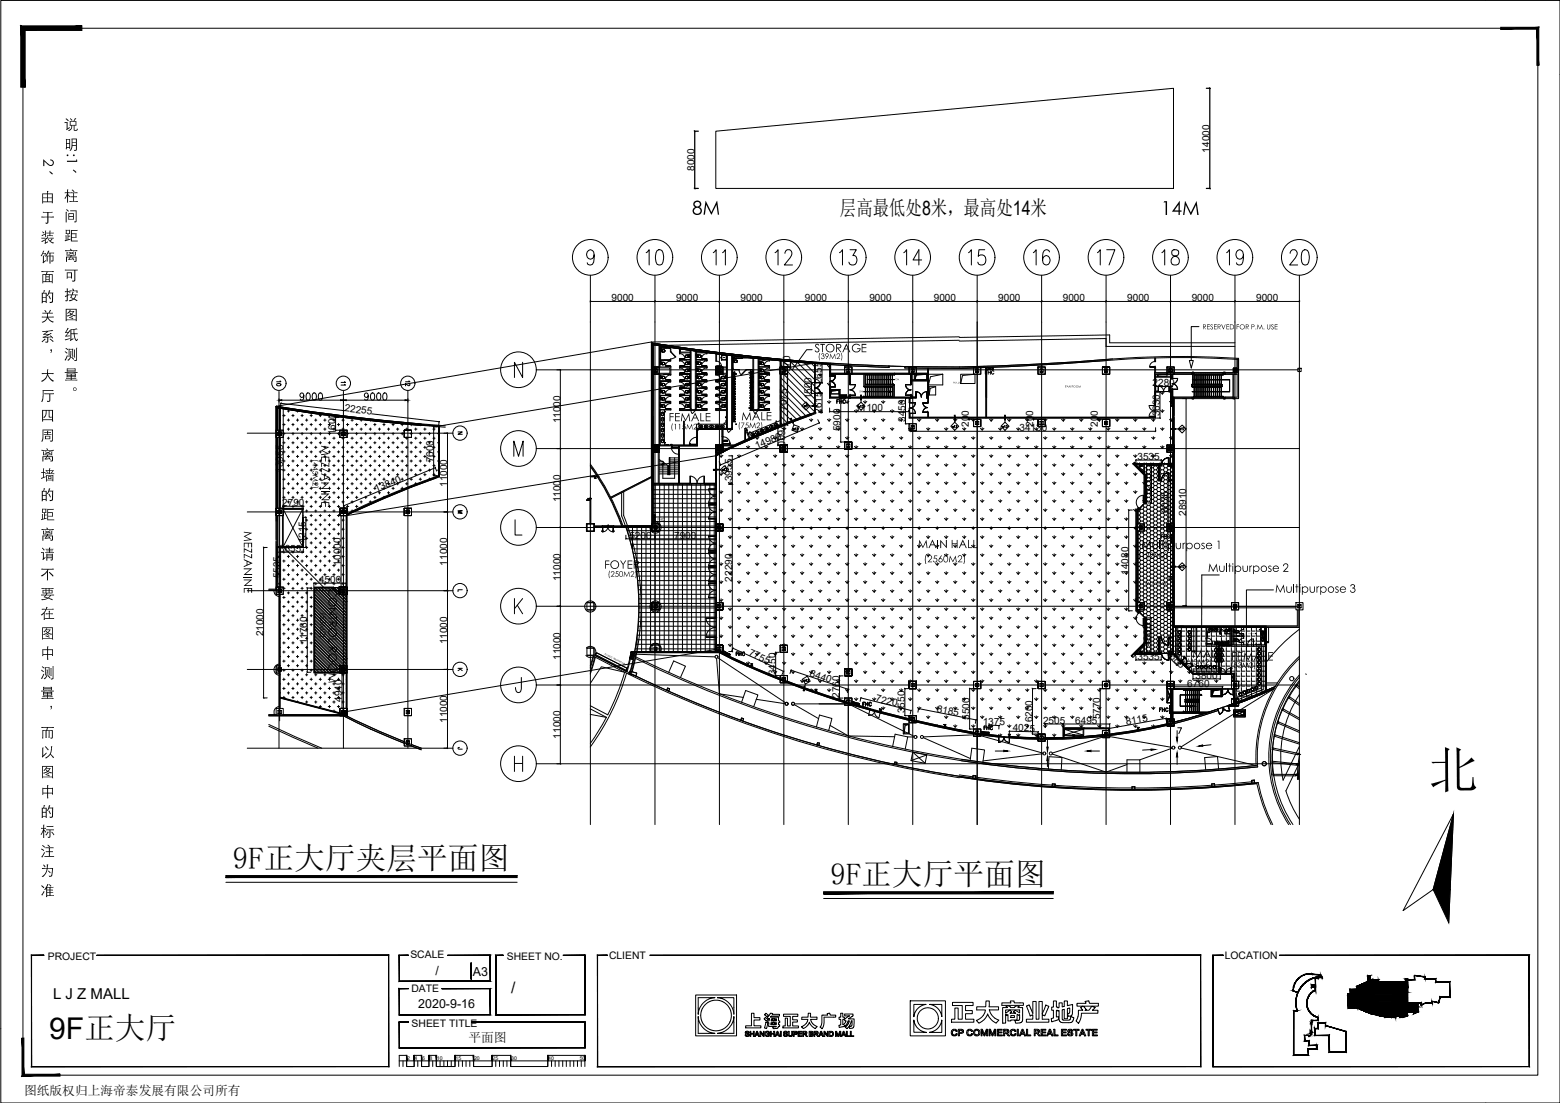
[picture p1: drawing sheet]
<svg xmlns="http://www.w3.org/2000/svg" width="420mm" height="297mm" viewBox="0 0 420 297" stroke-linecap="round" stroke-linejoin="round" font-family="sans-serif">
<defs><g id="words">
<text font-size="13.7" x="384.6" y="212.3">北</text>
<g font-size="8.3">
<text x="62.7" y="234">9F正大厅夹层平面图</text>
<text x="223.7" y="238.4">9F正大厅平面图</text>
</g>
<text font-size="8.1" x="13.3" y="279.8">9F正大厅</text>
<g font-size="7.9">
<text x="173.2" y="72.7">10</text>
<text x="207.8" y="72.7">12</text>
<text x="225.1" y="72.7">13</text>
<text x="242.4" y="72.7">14</text>
<text x="260" y="72.7">15</text>
<text x="277.3" y="72.7">16</text>
<text x="294.6" y="72.7">17</text>
<text x="312.2" y="72.7">18</text>
<text x="329.5" y="72.7">19</text>
<text x="346.4" y="72.7">20</text>
</g>
<text font-size="6.6" x="196.5" y="72.7" transform="rotate(-90 196.5 72.7)">11</text>
<text font-size="5.5" x="226.2" y="58">层高最低处8米，最高处14米</text>
<text font-size="4.2" x="137.7" y="267.3">/</text>
<g font-size="4">
<text x="76.9" y="105.1" transform="rotate(-90 76.9 105.1)">10</text>
<text x="111.5" y="105.1" transform="rotate(-90 111.5 105.1)">12</text>
<text x="14.3" y="269.1">L J Z MALL</text>
</g>
<g font-size="3.5">
<text x="91" y="104.8">11</text>
<text x="215.5" y="110.8">w3</text>
<text x="224.4" y="109.7">FHC</text>
<text x="122.4" y="118.2">N</text>
<text x="122.4" y="139.3">M</text>
<text x="311.9" y="146">FHC</text>
<text x="231.4" y="191.2">FHC</text>
<text x="264.2" y="197.6">FHC</text>
</g>
<g font-size="3.4">
<text x="117.3" y="262.7">/</text>
<text x="127.3" y="262.7">A3</text>
<text x="112.6" y="271.6">2020-9-16</text>
<text x="126.2" y="280.7">平面图</text>
<text x="6.5" y="294.8">图纸版权归上海帝泰发展有限公司所有</text>
</g>
<g font-size="3.1">
<text x="122.4" y="160.5">L</text>
<text x="122.4" y="181.7">K</text>
<text x="122.4" y="202.8">J</text>
</g>
<g font-size="2.8">
<text x="12.9" y="258.6">PROJECT</text>
<text x="110.5" y="258.1">SCALE</text>
<text x="136.5" y="258.4">SHEET NO.</text>
<text x="164" y="258.3">CLIENT</text>
<text x="329.9" y="258.3">LOCATION</text>
<text x="110.8" y="267.3">DATE</text>
<text x="110.9" y="276.6">SHEET TITLE</text>
</g>
<g font-size="2.7">
<text x="325.8" y="41.1" transform="rotate(-90 325.8 41.1)">14000</text>
<text x="187.1" y="46" transform="rotate(-90 187.1 46)">8000</text>
<text x="164.7" y="81.1">9000</text>
<text x="182.1" y="81.1">9000</text>
<text x="199.4" y="81.1">9000</text>
<text x="216.8" y="81.1">9000</text>
<text x="234.1" y="81.1">9000</text>
<text x="251.5" y="81.1">9000</text>
<text x="268.9" y="81.1">9000</text>
<text x="286.3" y="81.1">9000</text>
<text x="303.6" y="81.1">9000</text>
<text x="321" y="81.1">9000</text>
<text x="338.3" y="81.1">9000</text>
<text x="212.9" y="100.2" transform="rotate(-90 212.9 100.2)">870</text>
<text x="218.5" y="107.6" transform="rotate(-90 218.5 107.6)">1500</text>
<text x="221.4" y="103.4" transform="rotate(-90 221.4 103.4)">2655</text>
<text x="310.4" y="104">2280</text>
<text x="92.8" y="110.8" transform="rotate(6 92.8 110.8)">22255</text>
<text x="212" y="110.6" transform="rotate(-90 212 110.6)">7075</text>
<text x="221.4" y="111.4" transform="rotate(-90 221.4 111.4)">2615</text>
<text x="230.3" y="110.8">11100</text>
<text x="243.8" y="113.7" transform="rotate(-90 243.8 113.7)">3450</text>
<text x="312.4" y="112.1" transform="rotate(-90 312.4 112.1)">3630</text>
<text x="90.3" y="117.2" transform="rotate(-90 90.3 117.2)">1600</text>
<text x="150.9" y="114" transform="rotate(-90 150.9 114)">11000</text>
<text x="209.5" y="114.2" transform="rotate(90 209.5 114.2)">2600</text>
<text x="226.4" y="116.1" transform="rotate(-90 226.4 116.1)">5900</text>
<text x="260.9" y="115" transform="rotate(-90 260.9 115)">200</text>
<text x="274.6" y="116.1">34130</text>
<text x="278.3" y="115" transform="rotate(-90 278.3 115)">200</text>
<text x="295.7" y="115" transform="rotate(-90 295.7 115)">200</text>
<text x="116.8" y="124.5" transform="rotate(-90 116.8 124.5)">7600</text>
<text x="203.8" y="121" transform="rotate(-23 203.8 121)">14980</text>
<text x="306.4" y="123.9">3535</text>
<text x="76.2" y="127.3" transform="rotate(-90 76.2 127.3)">13955</text>
<text x="120.5" y="131.1" transform="rotate(-90 120.5 131.1)">11000</text>
<text x="197.2" y="129.6" transform="rotate(-90 197.2 129.6)">3955</text>
<text x="76" y="136.3">2790</text>
<text x="101.3" y="132.5" transform="rotate(-23 101.3 132.5)">13840</text>
<text x="150.9" y="135.2" transform="rotate(-90 150.9 135.2)">11000</text>
<text x="310.1" y="133.4" transform="rotate(-90 310.1 133.4)">5215</text>
<text x="314.7" y="138.2" transform="rotate(-90 314.7 138.2)">6035</text>
<text x="319.4" y="138.9" transform="rotate(-90 319.4 138.9)">28910</text>
<text x="75.2" y="148.7">3655</text>
<text x="82.4" y="146.3" transform="rotate(-90 82.4 146.3)">4215</text>
<text x="169.5" y="145.1">5200</text>
<text x="181.6" y="145.1">7900</text>
<text x="75.5" y="155.8" transform="rotate(-90 75.5 155.8)">5535</text>
<text x="91.8" y="152.3" transform="rotate(-90 91.8 152.3)">10000</text>
<text x="120.5" y="152.3" transform="rotate(-90 120.5 152.3)">11000</text>
<text x="304" y="154.8" transform="rotate(-90 304 154.8)">14080</text>
<text x="85.9" y="157">4500</text>
<text x="150.9" y="156.5" transform="rotate(-90 150.9 156.5)">11000</text>
<text x="197.2" y="156.6" transform="rotate(-90 197.2 156.6)">22290</text>
<text x="71" y="171.4" transform="rotate(-90 71 171.4)">21000</text>
<text x="82.7" y="173.5" transform="rotate(-90 82.7 173.5)">11760</text>
<text x="120.5" y="173.5" transform="rotate(-90 120.5 173.5)">11000</text>
<text x="150.9" y="177.7" transform="rotate(-90 150.9 177.7)">11000</text>
<text x="201.5" y="176.4" transform="rotate(25 201.5 176.4)">7755</text>
<text x="306.4" y="177.7">3535</text>
<text x="310" y="174" transform="rotate(-90 310 174)">4805</text>
<text x="313.9" y="176" transform="rotate(45 313.9 176)">1385</text>
<text x="208.9" y="181.8" transform="rotate(-90 208.9 181.8)">3450</text>
<text x="218" y="182.1" transform="rotate(19 218 182.1)">8440</text>
<text x="319.8" y="184.9">6760</text>
<text x="322" y="182.8">3800</text>
<text x="92.1" y="189" transform="rotate(-90 92.1 189)">4940</text>
<text x="226.1" y="188" transform="rotate(-90 226.1 188)">2760</text>
<text x="235.7" y="188.9" transform="rotate(14 235.7 188.9)">7220</text>
<text x="252.2" y="191.8" transform="rotate(11 252.2 191.8)">8185</text>
<text x="120.5" y="194.7" transform="rotate(-90 120.5 194.7)">11000</text>
<text x="243.7" y="192.1" transform="rotate(-90 243.7 192.1)">3550</text>
<text x="261.2" y="193.9" transform="rotate(-90 261.2 193.9)">5500</text>
<text x="264.7" y="195.2" transform="rotate(2 264.7 195.2)">1375</text>
<text x="272.8" y="196.9" transform="rotate(1 272.8 196.9)">4025</text>
<text x="278" y="194.5" transform="rotate(-90 278 194.5)">6200</text>
<text x="280.9" y="194.9">2505</text>
<text x="289.6" y="194.9">6495</text>
<text x="296.3" y="193.7" transform="rotate(-90 296.3 193.7)">5770</text>
<text x="303.4" y="195.3" transform="rotate(-10 303.4 195.3)">8115</text>
<text x="150.9" y="198.9" transform="rotate(-90 150.9 198.9)">11000</text>
</g>
<g font-size="1.4">
<text x="109.7" y="285.4">2</text>
<text x="111.7" y="285.4">4</text>
<text x="113.7" y="285.4">6</text>
<text x="115.7" y="285.4">8</text>
<text x="117.7" y="285.4">10</text>
<text x="122.7" y="285.4">15</text>
<text x="127.7" y="285.4">20</text>
<text x="132.7" y="285.4">25</text>
<text x="137.7" y="285.4">30</text>
<text x="147.7" y="285.4">40</text>
<text x="156.1" y="285.5">50</text>
</g>
</g></defs>
<!-- layer: HATCH -->
<g fill="none" stroke="#000" stroke-width=".27">
<path d="M210.3 100l9.2 9.2M210.3 98.2l9.2 9.3M210.7 97l8.8 8.7M212.6 97.1l6.9 6.9M214.5 97.3l5 5M216.4 97.5l3.1 3M218.3 97.6l1.2 1.2M222.8 98.4l.5 .4M223.3 98.2v.6M223.6 98.6l-.3 .2M75.4 110.7h.2M75.4 113.1h.2"/>
<path d="M75.4 115.6h.2M75.4 118h.2M76.2 111.9h.6M76.2 114.3h.6M76.2 116.8h.6M76.2 119.2h.6M76.5 111.6v.6M76.5 114v.7M76.5 116.5v.6M76.5 118.9v.6M77.4 110.7h.6M77.4 113.1h.6"/>
<path d="M77.4 115.6h.6M77.4 118h.6M77.7 110.3v.7M77.7 112.8v.6M77.7 115.3v.6M77.7 117.7v.6M78.6 111.9h.6M78.6 114.3h.6M78.6 116.8h.6M78.6 119.2h.6M78.9 111.6v.6M78.9 114v.7"/>
<path d="M78.9 116.5v.6M78.9 118.9v.6M79.8 110.7h.6M79.8 113.1h.6M79.8 115.6h.6M79.8 118h.6M80.1 110.5v.5M80.1 112.8v.6M80.1 115.3v.6M80.1 117.7v.6M81.1 111.9h.6M81.1 114.3h.6"/>
<path d="M81.1 116.8h.6M81.1 119.2h.6M81.4 111.6v.6M81.4 114v.7M81.4 116.5v.6M81.4 118.9v.6M82.3 113.1h.6M82.3 115.6h.6M82.3 118h.6M82.6 110.9v.1M82.6 112.8v.6M82.6 115.3v.6"/>
<path d="M82.6 117.7v.6M83.5 111.9h.6M83.5 114.3h.6M83.5 116.8h.6M83.5 119.2h.6M83.8 111.6v.6M83.8 114v.7M83.8 116.5v.6M83.8 118.9v.6M84.8 113.1h.5M84.8 115.6h.5M84.8 118h.5"/>
<path d="M85 112.8v.6M85 115.3v.6M85 117.7v.6M86 111.9h.6M86 114.3h.6M86 116.8h.6M86 119.2h.6M86.3 111.6v.6M86.3 114v.7M86.3 116.5v.6M86.3 118.9v.6M87.2 113.1h.6"/>
<path d="M87.2 115.6h.6M87.2 118h.6M87.5 112.8v.6M87.5 115.3v.6M87.5 117.7v.6M88.4 111.9h.6M88.4 114.3h.6M88.4 116.8h.6M88.4 119.2h.6M88.7 111.7v.5M88.7 114v.7M88.7 116.5v.6"/>
<path d="M88.7 118.9v.6M89.6 113.1h.7M89.6 115.6h.7M89.6 118h.7M90 112.8v.6M90 115.3v.6M90 117.7v.6M90.8 114.3h.7M90.8 116.8h.7M90.8 119.2h.7M91.2 112v.2M91.2 114v.7"/>
<path d="M91.2 116.5v.6M91.2 118.9v.6M92.1 113.1h.6M92.1 115.6h.6M92.1 118h.6M92.4 112.8v.6M92.4 115.3v.6M92.4 117.7v.6M93.3 114.3h.6M93.3 116.8h.6M93.3 119.2h.6M93.6 114v.7"/>
<path d="M93.6 116.5v.6M93.6 118.9v.6M94.5 113.1h.7M94.5 115.6h.7M94.5 118h.7M94.8 112.8v.6M94.8 115.3v.6M94.8 117.7v.6M95.8 114.3h.6M95.8 116.8h.6M95.8 119.2h.6M96.1 114v.7"/>
<path d="M96.1 116.5v.6M96.1 118.9v.6M97 113.1h.6M97 115.6h.6M97 118h.6M97.3 112.8v.6M97.3 115.3v.6M97.3 117.7v.6M98.2 114.3h.6M98.2 116.8h.6M98.2 119.2h.6M98.5 114v.7"/>
<path d="M98.5 116.5v.6M98.5 118.9v.6M99.4 113.1h.6M99.4 115.6h.6M99.4 118h.6M99.7 113.1v.3M99.7 115.3v.6M99.7 117.7v.6M100.7 114.3h.6M100.7 116.8h.6M100.7 119.2h.6M101 114v.7"/>
<path d="M101 116.5v.6M101 118.9v.6M101.9 115.6h.6M101.9 118h.6M102.2 113.3v.1M102.2 115.3v.6M102.2 117.7v.6M103.1 114.3h.6M103.1 116.8h.6M103.1 119.2h.6M103.4 114v.7M103.4 116.5v.6"/>
<path d="M103.4 118.9v.6M104.4 115.6h.5M104.4 118h.5M104.6 115.3v.6M104.6 117.7v.6M105.6 114.3h.6M105.6 116.8h.6M105.6 119.2h.6M105.9 114v.7M105.9 116.5v.6M105.9 118.9v.6M106.8 115.6h.6"/>
<path d="M106.8 118h.6M107.1 115.3v.6M107.1 117.7v.6M108 114.3h.6M108 116.8h.6M108 119.2h.6M108.3 114v.7M108.3 116.5v.6M108.3 118.9v.6M109.2 115.6h.7M109.2 118h.7M109.6 115.3v.6"/>
<path d="M109.6 117.7v.6M110.4 114.3h.7M110.4 116.8h.7M110.4 119.2h.7M110.7 114.2v.5M110.7 116.5v.6M110.7 118.9v.6M111.7 115.6h.6M111.7 118h.6M112 115.3v.6M112 117.7v.6M112.9 114.3h.2"/>
<path d="M112.9 116.8h.6M112.9 119.2h.6M113.2 114.4v.3M113.2 116.5v.6M113.2 118.9v.6M114.1 115.6h.7M114.1 118h.7M114.4 115.3v.6M114.4 117.7v.6M115.4 116.8h.6M115.4 119.2h.6M115.7 114.5v.2"/>
<path d="M115.7 116.5v.6M115.7 118.9v.6M116.6 115.6h.6M116.6 118h.6M116.9 115.3v.6M116.9 117.7v.6M117.8 116.8h.4M117.8 119.2h.4M118.1 116.5v.6M118.1 118.9v.6M203.5 117.8l.4 .4M203.9 117.6v.6"/>
<path d="M204.4 117.8l-.5 .4M208.3 117.8l.5 .4M208.8 117.6v.6M209.2 117.8l-.4 .4M210.3 113.8l.6 .7M210.3 112.1l1.8 1.9M210.3 110.4l3.1 3.1M210.3 108.7l4.3 4.3M210.3 106.9l5.6 5.7M210.3 105.2l6.8 6.9M210.3 103.4l8.1 8.2M210.3 101.7l9.2 9.2"/>
<path d="M210.7 115.3l.5 .5M211.2 115.2v.6M211.7 115.3l-.5 .5M213.1 117.8l.5 .4M213.6 117.6v.6M214.1 117.8l-.5 .4M215.6 115.3l.4 .5M216 115.2v.6M216.5 115.3l-.5 .5M218 117.8l.5 .4M218 112.9l.5 .5M218.5 112.8v.6"/>
<path d="M218.5 117.6v.6M218.9 112.9l-.4 .5M218.9 117.8l-.4 .4M220.4 115.3l.5 .5M220.4 110.5l.5 .5M220.4 105.6l.5 .5M220.4 100.8l.5 .4M220.9 100.6v.6M220.9 105.5v.6M220.9 110.3v.7M220.9 115.2v.6M221.4 100.8l-.5 .4"/>
<path d="M221.4 105.6l-.5 .5M221.4 110.5l-.5 .5M221.4 115.3l-.5 .5M222.8 117.8l.5 .4M222.8 112.9l.5 .5M222.8 108.1l.5 .4M222.8 103.2l.5 .5M223.3 103.1v.6M223.3 112.8v.6M223.3 117.6v.6M223.6 103.4l-.3 .3M223.8 112.9l-.5 .5"/>
<path d="M223.8 117.8l-.5 .4M225.3 115.3l.5 .5M225.3 110.5l.5 .5M225.8 110.3v.7M225.8 115.2v.6M226.2 110.5l-.4 .5M226.2 115.3l-.4 .5M227.7 117.8l.5 .4M227.7 112.9l.5 .5M228.2 112.8v.6M228.2 117.6v.6M228.6 112.9l-.4 .5"/>
<path d="M228.6 117.8l-.4 .4M230.1 115.3l.5 .5M230.1 110.5l.5 .5M230.6 110.3v.7M230.6 115.2v.6M231.1 110.5l-.5 .5M231.1 115.3l-.5 .5M232.6 117.8l.4 .4M232.6 112.9l.4 .5M232.6 108.1l.4 .4M233 107.9v.6M233 112.8v.6"/>
<path d="M233 117.6v.6M233.5 108.1l-.5 .4M233.5 112.9l-.5 .5M233.5 117.8l-.5 .4M235 115.3l.5 .5M235 110.5l.5 .5M235.5 110.3v.7M235.5 115.2v.6M235.9 110.5l-.4 .5M235.9 115.3l-.4 .5M237.4 117.8l.5 .4M237.4 112.9l.5 .5"/>
<path d="M237.4 108.1l.5 .4M237.9 107.9v.6M237.9 112.8v.6M237.9 117.6v.6M238.3 108.1l-.4 .4M238.3 112.9l-.4 .5M238.3 117.8l-.4 .4M239.8 115.3l.5 .5M239.8 110.5l.5 .5M240.3 110.3v.7M240.3 115.2v.6M240.7 110.5l-.4 .5"/>
<path d="M240.7 115.3l-.4 .5M242.3 117.8l.4 .4M242.3 112.9l.4 .5M242.3 108.1l.4 .4M242.7 107.9v.6M242.7 112.8v.6M242.7 117.6v.6M243.2 108.1l-.5 .4M243.2 112.9l-.5 .5M243.2 117.8l-.5 .4M244.7 115.3l.5 .5M244.7 110.5l.3 .3"/>
<path d="M245.2 115.2v.6M245.6 115.3l-.4 .5M247.1 117.8l.5 .4M247.1 112.9l.5 .5M247.6 112.8v.6M247.6 117.6v.6M248 112.9l-.4 .5M248 117.8l-.4 .4M249.6 115.3l.4 .5M250 115.2v.6M250.4 115.3l-.4 .5M252 117.8l.4 .4"/>
<path d="M252 112.9l.4 .5M252.4 112.8v.6M252.4 117.6v.6M252.9 112.9l-.5 .5M252.9 117.8l-.5 .4M254.4 115.3l.4 .5M254.8 115.2v.6M255.3 115.3l-.5 .5M256.8 117.8l.5 .4M256.8 112.9l.5 .5M257.3 112.8v.6M257.3 117.6v.6"/>
<path d="M257.7 112.9l-.4 .5M257.7 117.8l-.4 .4M259.2 115.3l.5 .5M259.7 115.2v.6M260.1 115.3l-.4 .5M261.7 117.8l.4 .4M261.7 112.9l.4 .5M262.1 112.8v.6M262.1 117.6v.6M262.6 112.9l-.5 .5M262.6 117.8l-.5 .4M264.1 115.3l.4 .5"/>
<path d="M264.5 115.2v.6M265 115.3l-.5 .5M266.5 117.8l.5 .4M266.5 112.9l.5 .5M267 112.8v.6M267 117.6v.6M267.4 112.9l-.4 .5M267.4 117.8l-.4 .4M268.9 115.3l.5 .5M269.4 115.2v.6M269.8 115.3l-.4 .5M271.4 117.8l.4 .4"/>
<path d="M271.4 112.9l.4 .5M271.8 112.8v.6M271.8 117.6v.6M272.3 112.9l-.5 .5M272.3 117.8l-.5 .4M273.8 115.3l.4 .5M274.2 115.2v.6M274.7 115.3l-.5 .5M276.2 117.8l.5 .4M276.2 112.9l.5 .5M276.7 112.8v.6M276.7 117.6v.6"/>
<path d="M277.1 112.9l-.4 .5M277.1 117.8l-.4 .4M278.6 115.3l.5 .5M279.1 115.2v.6M279.6 115.3l-.5 .5M281.1 117.8l.4 .4M281.1 112.9l.4 .5M281.5 112.8v.6M281.5 117.6v.6M282 112.9l-.5 .5M282 117.8l-.5 .4M283.5 115.3l.4 .5"/>
<path d="M283.9 115.2v.6M284.4 115.3l-.5 .5M285.9 117.8l.5 .4M285.9 112.9l.5 .5M286.4 112.8v.6M286.4 117.6v.6M286.8 112.9l-.4 .5M286.8 117.8l-.4 .4M288.3 115.3l.5 .5M288.8 115.2v.6M289.3 115.3l-.5 .5M290.8 117.8l.4 .4"/>
<path d="M290.8 112.9l.4 .5M291.2 112.8v.6M291.2 117.6v.6M291.7 112.9l-.5 .5M291.7 117.8l-.5 .4M293.2 115.3l.5 .5M293.7 115.2v.6M294.1 115.3l-.4 .5M295.6 117.8l.5 .4M295.6 112.9l.5 .5M296.1 112.8v.6M296.1 117.6v.6"/>
<path d="M296.5 112.9l-.4 .5M296.5 117.8l-.4 .4M298 115.3l.5 .5M298.5 115.2v.6M299 115.3l-.5 .5M300.5 117.8l.4 .4M300.5 112.9l.4 .5M300.9 112.8v.6M300.9 117.6v.6M301.4 112.9l-.5 .5M301.4 117.8l-.5 .4M302.9 115.3l.5 .5"/>
<path d="M303.4 115.2v.6M303.8 115.3l-.4 .5M305.3 117.8l.5 .4M305.3 112.9l.5 .5M305.8 112.8v.6M305.8 117.6v.6M306.2 112.9l-.4 .5M306.2 117.8l-.4 .4M307.8 115.3l.4 .5M308.2 115.2v.6M308.7 115.3l-.5 .5M310.2 117.8l.4 .4"/>
<path d="M310.2 112.9l.4 .5M310.6 112.8v.6M310.6 117.6v.6M311.1 112.9l-.5 .5M311.1 117.8l-.5 .4M312.6 115.3l.5 .5M312.6 110.5l.5 .5M312.6 105.6l.5 .5M313.1 105.5v.6M313.1 110.3v.7M313.1 115.2v.6M313.5 105.6l-.4 .5"/>
<path d="M313.5 110.5l-.4 .5M313.5 115.3l-.4 .5M315 117.8l.5 .4M315 112.9l.5 .5M315 108.1l.5 .4M315.5 107.9v.6M315.5 112.8v.6M315.5 117.6v.6M315.9 108.1l-.4 .4M315.9 112.9l-.4 .5M315.9 117.8l-.4 .4M75.4 120.5h.2"/>
<path d="M75.4 122.9h.2M75.4 125.4h.2M75.4 127.8h.2M75.4 130.3h.2M75.4 132.7h.2M75.4 135.2h.2M76.2 133.9h.6M76.2 121.7h.6M76.2 124.1h.6M76.2 126.6h.6M76.2 129.1h.6M76.2 131.5h.6"/>
<path d="M76.2 136.4h.6M76.5 121.4v.6M76.5 123.9v.5M76.5 126.3v.6M76.5 128.7v.7M76.5 131.2v.6M76.5 133.6v.7M76.5 136.1v.6M77.4 120.5h.6M77.4 122.9h.6M77.4 125.4h.6M77.4 127.8h.6"/>
<path d="M77.4 130.3h.6M77.4 132.7h.6M77.4 135.2h.6M77.7 120.2v.6M77.7 122.6v.6M77.7 125.1v.6M77.7 127.5v.6M77.7 129.9v.7M77.7 132.4v.6M77.7 134.9v.6M78.6 133.9h.6M78.6 121.7h.6"/>
<path d="M78.6 124.1h.6M78.6 126.6h.6M78.6 129.1h.6M78.6 131.5h.6M78.6 136.4h.6M78.9 121.4v.6M78.9 123.9v.5M78.9 126.3v.6M78.9 128.7v.7M78.9 131.2v.6M78.9 133.6v.7M78.9 136.1v.6"/>
<path d="M79.8 120.5h.6M79.8 122.9h.6M79.8 125.4h.6M79.8 127.8h.6M79.8 130.3h.6M79.8 132.7h.6M79.8 135.2h.6M80.1 120.2v.6M80.1 122.6v.6M80.1 125.1v.6M80.1 127.5v.6M80.1 129.9v.7"/>
<path d="M80.1 132.4v.6M80.1 134.9v.6M81.1 133.9h.6M81.1 121.7h.6M81.1 124.1h.6M81.1 126.6h.6M81.1 129.1h.6M81.1 131.5h.6M81.1 136.4h.6M81.4 121.4v.6M81.4 123.9v.5M81.4 126.3v.6"/>
<path d="M81.4 128.7v.7M81.4 131.2v.6M81.4 133.6v.7M81.4 136.1v.6M81.6 138.8h.1M82.3 137.6h.6M82.3 120.5h.6M82.3 122.9h.6M82.3 125.4h.6M82.3 127.8h.6M82.3 130.3h.6M82.3 132.7h.6"/>
<path d="M82.3 135.2h.6M82.6 120.2v.6M82.6 122.6v.6M82.6 125.1v.6M82.6 127.5v.6M82.6 129.9v.7M82.6 132.4v.6M82.6 134.9v.6M82.6 137.3v.6M82.6 139.8v.6M83.5 133.9h.6M83.5 121.7h.6"/>
<path d="M83.5 124.1h.6M83.5 126.6h.6M83.5 129.1h.6M83.5 131.5h.6M83.5 136.4h.6M83.5 138.8h.6M83.8 121.4v.6M83.8 123.9v.5M83.8 126.3v.6M83.8 128.7v.7M83.8 131.2v.6M83.8 133.6v.7"/>
<path d="M83.8 136.1v.6M83.8 138.5v.6M84.8 137.6h.5M84.8 120.5h.5M84.8 122.9h.5M84.8 125.4h.5M84.8 127.8h.5M84.8 130.3h.5M84.8 132.7h.5M84.8 135.2h.5M85 120.2v.6M85 122.6v.6"/>
<path d="M85 125.1v.6M85 127.5v.6M85 129.9v.7M85 132.4v.6M85 134.9v.6M85 137.3v.6M85 139.8v.6M86 133.9h.6M86 121.7h.6M86 124.1h.6M86 126.6h.6M86 129.1h.6"/>
<path d="M86 131.5h.6M86 136.4h.6M86 138.8h.6M86.3 121.4v.6M86.3 123.9v.5M86.3 126.3v.6M86.3 128.7v.7M86.3 131.2v.6M86.3 133.6v.7M86.3 136.1v.6M86.3 138.5v.6M87.2 137.6h.6"/>
<path d="M87.2 120.5h.6M87.2 122.9h.6M87.2 125.4h.6M87.2 127.8h.6M87.2 130.3h.6M87.2 132.7h.6M87.2 135.2h.6M87.5 120.2v.6M87.5 122.6v.6M87.5 125.1v.6M87.5 127.5v.6M87.5 129.9v.7"/>
<path d="M87.5 132.4v.6M87.5 134.9v.6M87.5 137.3v.6M87.5 139.8v.6M88.4 133.9h.6M88.4 121.7h.6M88.4 124.1h.6M88.4 126.6h.6M88.4 129.1h.6M88.4 131.5h.6M88.4 136.4h.6M88.4 138.8h.6"/>
<path d="M88.7 121.4v.6M88.7 123.9v.5M88.7 126.3v.6M88.7 128.7v.7M88.7 131.2v.6M88.7 133.6v.7M88.7 136.1v.6M88.7 138.5v.6M89.6 137.6h.7M89.6 120.5h.7M89.6 122.9h.7M89.6 125.4h.7"/>
<path d="M89.6 127.8h.7M89.6 130.3h.7M89.6 132.7h.7M89.6 135.2h.7M90 120.2v.6M90 122.6v.6M90 125.1v.6M90 127.5v.6M90 129.9v.7M90 132.4v.6M90 134.9v.6M90 137.3v.6"/>
<path d="M90 139.8v.6M90.8 133.9h.7M90.8 121.7h.7M90.8 124.1h.7M90.8 126.6h.7M90.8 129.1h.7M90.8 131.5h.7M90.8 136.4h.7M90.8 138.8h.7M91.2 121.4v.6M91.2 123.9v.5M91.2 126.3v.6"/>
<path d="M91.2 128.7v.7M91.2 131.2v.6M91.2 133.6v.7M91.2 136.1v.6M91.2 138.5v.6M92.1 137.6h.6M92.1 120.5h.6M92.1 122.9h.6M92.1 125.4h.6M92.1 127.8h.6M92.1 130.3h.6M92.1 132.7h.6"/>
<path d="M92.1 135.2h.6M92.4 120.2v.6M92.4 122.6v.6M92.4 125.1v.6M92.4 127.5v.6M92.4 129.9v.7M92.4 132.4v.6M92.4 134.9v.6M92.4 137.3v.6M92.4 139.8v.6M93.3 133.9h.6M93.3 121.7h.6"/>
<path d="M93.3 124.1h.6M93.3 126.6h.6M93.3 129.1h.6M93.3 131.5h.6M93.3 136.4h.6M93.3 138.8h.1M93.6 121.4v.6M93.6 123.9v.5M93.6 126.3v.6M93.6 128.7v.7M93.6 131.2v.6M93.6 133.6v.7"/>
<path d="M93.6 136.1v.6M94.5 137.6h.7M94.5 120.5h.7M94.5 122.9h.7M94.5 125.4h.7M94.5 127.8h.7M94.5 130.3h.7M94.5 132.7h.7M94.5 135.2h.7M94.8 120.2v.6M94.8 122.6v.6M94.8 125.1v.6"/>
<path d="M94.8 127.5v.6M94.8 129.9v.7M94.8 132.4v.6M94.8 134.9v.6M94.8 137.3v.6M95.8 133.9h.6M95.8 121.7h.6M95.8 124.1h.6M95.8 126.6h.6M95.8 129.1h.6M95.8 131.5h.6M95.8 136.4h.6"/>
<path d="M96.1 121.4v.6M96.1 123.9v.5M96.1 126.3v.6M96.1 128.7v.7M96.1 131.2v.6M96.1 133.6v.7M96.1 136.1v.6M97 120.5h.6M97 122.9h.6M97 125.4h.6M97 127.8h.6M97 130.3h.6"/>
<path d="M97 132.7h.6M97 135.2h.6M97.3 120.2v.6M97.3 122.6v.6M97.3 125.1v.6M97.3 127.5v.6M97.3 129.9v.7M97.3 132.4v.6M97.3 134.9v.6M98.2 133.9h.6M98.2 121.7h.6M98.2 124.1h.6"/>
<path d="M98.2 126.6h.6M98.2 129.1h.6M98.2 131.5h.6M98.5 121.4v.6M98.5 123.9v.5M98.5 126.3v.6M98.5 128.7v.7M98.5 131.2v.6M98.5 133.6v.7M98.5 136.1v.1M99.4 120.5h.6M99.4 122.9h.6"/>
<path d="M99.4 125.4h.6M99.4 127.8h.6M99.4 130.3h.6M99.4 132.7h.6M99.4 135.2h.6M99.7 120.2v.6M99.7 122.6v.6M99.7 125.1v.6M99.7 127.5v.6M99.7 129.9v.7M99.7 132.4v.6M99.7 134.9v.6"/>
<path d="M100.7 133.9h.6M100.7 121.7h.6M100.7 124.1h.6M100.7 126.6h.6M100.7 129.1h.6M100.7 131.5h.6M101 121.4v.6M101 123.9v.5M101 126.3v.6M101 128.7v.7M101 131.2v.6M101 133.6v.7"/>
<path d="M101.9 120.5h.6M101.9 122.9h.6M101.9 125.4h.6M101.9 127.8h.6M101.9 130.3h.6M101.9 132.7h.6M102.2 120.2v.6M102.2 122.6v.6M102.2 125.1v.6M102.2 127.5v.6M102.2 129.9v.7M102.2 132.4v.6"/>
<path d="M103.1 133.9h.5M103.1 121.7h.6M103.1 124.1h.6M103.1 126.6h.6M103.1 129.1h.6M103.1 131.5h.6M103.4 121.4v.6M103.4 123.9v.5M103.4 126.3v.6M103.4 128.7v.7M103.4 131.2v.6M103.4 133.6v.5"/>
<path d="M104.4 120.5h.5M104.4 122.9h.5M104.4 125.4h.5M104.4 127.8h.5M104.4 130.3h.5M104.4 132.7h.5M104.6 120.2v.6M104.6 122.6v.6M104.6 125.1v.6M104.6 127.5v.6M104.6 129.9v.7M104.6 132.4v.6"/>
<path d="M105.6 121.7h.6M105.6 124.1h.6M105.6 126.6h.6M105.6 129.1h.6M105.6 131.5h.6M105.9 121.4v.6M105.9 123.9v.5M105.9 126.3v.6M105.9 128.7v.7M105.9 131.2v.6M106.8 120.5h.6M106.8 122.9h.6"/>
<path d="M106.8 125.4h.6M106.8 127.8h.6M106.8 130.3h.6M107.1 120.2v.6M107.1 122.6v.6M107.1 125.1v.6M107.1 127.5v.6M107.1 129.9v.7M107.1 132.4v.1M108 121.7h.6M108 124.1h.6M108 126.6h.6"/>
<path d="M108 129.1h.6M108 131.5h.6M108.3 121.4v.6M108.3 123.9v.5M108.3 126.3v.6M108.3 128.7v.7M108.3 131.2v.6M109.2 120.5h.7M109.2 122.9h.7M109.2 125.4h.7M109.2 127.8h.7M109.2 130.3h.7"/>
<path d="M109.6 120.2v.6M109.6 122.6v.6M109.6 125.1v.6M109.6 127.5v.6M109.6 129.9v.7M110.4 121.7h.7M110.4 124.1h.7M110.4 126.6h.7M110.4 129.1h.7M110.7 121.4v.6M110.7 123.9v.5M110.7 126.3v.6"/>
<path d="M110.7 128.7v.7M111.7 120.5h.6M111.7 122.9h.6M111.7 125.4h.6M111.7 127.8h.6M111.7 130.3h.6M112 120.2v.6M112 122.6v.6M112 125.1v.6M112 127.5v.6M112 129.9v.6M112.9 121.7h.6"/>
<path d="M112.9 124.1h.6M112.9 126.6h.6M112.9 129.1h.6M113.2 121.4v.6M113.2 123.9v.5M113.2 126.3v.6M113.2 128.7v.7M114.1 120.5h.7M114.1 122.9h.7M114.1 125.4h.7M114.1 127.8h.7M114.4 120.2v.6"/>
<path d="M114.4 122.6v.6M114.4 125.1v.6M114.4 127.5v.6M115.4 121.7h.6M115.4 124.1h.6M115.4 126.6h.6M115.4 129.1h.6M115.7 121.4v.6M115.7 123.9v.5M115.7 126.3v.6M115.7 128.7v.4M116.6 120.5h.6"/>
<path d="M116.6 122.9h.6M116.6 125.4h.6M116.6 127.8h.6M116.9 120.2v.6M116.9 122.6v.6M116.9 125.1v.6M116.9 127.5v.6M117.8 121.7h.4M117.8 124.1h.4M117.8 126.6h.4M118.1 121.4v.6M118.1 123.9v.5"/>
<path d="M118.1 126.3v.6M175.8 139.2h17.1M175.8 138h17.1M175.8 136.8h17.1M175.8 135.5h17.1M175.8 134.3h17.1M175.8 133.1h17.1M175.8 131.9h17.1M175.8 130.7h17.1M176.4 130.2v45.4M177.7 130.2v45.4M178.9 130.2v45.4"/>
<path d="M180.1 130.2v45.4M181.4 130.2v45.4M182.6 130.2v45.4M183 120.1h4.8v-4.5h6.7v4.3h-1.7v10.3h-9.8zM183.8 130.2v45.4M185 130.2v45.4M186.3 130.2v45.4M187.5 130.2v45.4M188.7 130.2v45.4M189.9 130.2v45.4M191.2 130.2v45.4M192.4 130.2v45.4"/>
<path d="M193.8 137.2l.4 .5M193.8 132.3l.4 .5M193.8 127.5l.4 .5M193.8 122.6l.4 .5M194.2 122.5v.6M194.2 127.3v.7M194.2 132.2v.6M194.2 137v.7M194.7 122.6l-.5 .5M194.7 127.5l-.5 .5M194.7 132.3l-.5 .5M194.7 137.2l-.5 .5"/>
<path d="M196.2 139.6l.4 .5M196.2 134.8l.4 .4M196.2 129.9l.4 .5M196.2 125.1l.4 .4M196.6 120.6v.1M196.6 124.9v.6M196.6 129.7v.7M196.6 134.6v.6M196.6 139.4v.7M196.8 120.5l-.2 .2M197.1 125.1l-.5 .4M197.1 129.9l-.5 .5"/>
<path d="M197.1 134.8l-.5 .4M197.1 139.6l-.5 .5M198.6 137.2l.5 .5M198.6 132.3l.5 .5M198.6 127.5l.5 .5M198.6 122.6l.5 .5M199.1 122.5v.6M199.1 127.3v.7M199.1 132.2v.6M199.1 137v.7M199.5 122.6l-.4 .5M199.5 127.5l-.4 .5"/>
<path d="M199.5 132.3l-.4 .5M199.5 137.2l-.4 .5M201 139.6l.5 .5M201 134.8l.5 .4M201 129.9l.5 .5M201 125.1l.5 .4M201 120.2l.5 .5M201.5 120v.7M201.5 124.9v.6M201.5 129.7v.7M201.5 134.6v.6M201.5 139.4v.7"/>
<path d="M201.9 120.2l-.4 .5M201.9 125.1l-.4 .4M201.9 129.9l-.4 .5M201.9 134.8l-.4 .4M201.9 139.6l-.4 .5M203.5 137.2l.4 .5M203.5 132.3l.4 .5M203.5 127.5l.4 .5M203.5 122.6l.4 .5M203.9 122.5v.6M203.9 127.3v.7M203.9 132.2v.6"/>
<path d="M203.9 137v.7M204.4 122.6l-.5 .5M204.4 127.5l-.5 .5M204.4 132.3l-.5 .5M204.4 137.2l-.5 .5M205.9 139.6l.4 .5M205.9 134.8l.4 .4M205.9 129.9l.4 .5M205.9 125.1l.4 .4M205.9 120.2l.4 .5M206.3 120v.7M206.3 124.9v.6"/>
<path d="M206.3 129.7v.7M206.3 134.6v.6M206.3 139.4v.7M206.8 120.2l-.5 .5M206.8 125.1l-.5 .4M206.8 129.9l-.5 .5M206.8 134.8l-.5 .4M206.8 139.6l-.5 .5M208.3 137.2l.5 .5M208.3 132.3l.5 .5M208.3 127.5l.5 .5M208.3 122.6l.5 .5"/>
<path d="M208.8 122.5v.6M208.8 127.3v.7M208.8 132.2v.6M208.8 137v.7M209.2 122.6l-.4 .5M209.2 127.5l-.4 .5M209.2 132.3l-.4 .5M209.2 137.2l-.4 .5M210.7 139.6l.5 .5M210.7 134.8l.5 .4M210.7 129.9l.5 .5M210.7 125.1l.5 .4"/>
<path d="M210.7 120.2l.5 .5M211.2 120v.7M211.2 124.9v.6M211.2 129.7v.7M211.2 134.6v.6M211.2 139.4v.7M211.7 120.2l-.5 .5M211.7 125.1l-.5 .4M211.7 129.9l-.5 .5M211.7 134.8l-.5 .4M211.7 139.6l-.5 .5M213.1 137.2l.5 .5"/>
<path d="M213.1 132.3l.5 .5M213.1 127.5l.5 .5M213.1 122.6l.5 .5M213.6 122.5v.6M213.6 127.3v.7M213.6 132.2v.6M213.6 137v.7M214.1 122.6l-.5 .5M214.1 127.5l-.5 .5M214.1 132.3l-.5 .5M214.1 137.2l-.5 .5M215.6 139.6l.4 .5"/>
<path d="M215.6 134.8l.4 .4M215.6 129.9l.4 .5M215.6 125.1l.4 .4M215.6 120.2l.4 .5M216 120v.7M216 124.9v.6M216 129.7v.7M216 134.6v.6M216 139.4v.7M216.5 120.2l-.5 .5M216.5 125.1l-.5 .4M216.5 129.9l-.5 .5"/>
<path d="M216.5 134.8l-.5 .4M216.5 139.6l-.5 .5M218 137.2l.5 .5M218 132.3l.5 .5M218 127.5l.5 .5M218 122.6l.5 .5M218.5 122.5v.6M218.5 127.3v.7M218.5 132.2v.6M218.5 137v.7M218.9 122.6l-.4 .5M218.9 127.5l-.4 .5"/>
<path d="M218.9 132.3l-.4 .5M218.9 137.2l-.4 .5M220.4 139.6l.5 .5M220.4 134.8l.5 .4M220.4 129.9l.5 .5M220.4 125.1l.5 .4M220.4 120.2l.5 .5M220.9 120v.7M220.9 124.9v.6M220.9 129.7v.7M220.9 134.6v.6M220.9 139.4v.7"/>
<path d="M221.4 120.2l-.5 .5M221.4 125.1l-.5 .4M221.4 129.9l-.5 .5M221.4 134.8l-.5 .4M221.4 139.6l-.5 .5M222.8 137.2l.5 .5M222.8 132.3l.5 .5M222.8 127.5l.5 .5M222.8 122.6l.5 .5M223.3 122.5v.6M223.3 127.3v.7M223.3 132.2v.6"/>
<path d="M223.3 137v.7M223.8 122.6l-.5 .5M223.8 127.5l-.5 .5M223.8 132.3l-.5 .5M223.8 137.2l-.5 .5M225.3 139.6l.5 .5M225.3 134.8l.5 .4M225.3 129.9l.5 .5M225.3 125.1l.5 .4M225.3 120.2l.5 .5M225.8 120v.7M225.8 124.9v.6"/>
<path d="M225.8 129.7v.7M225.8 134.6v.6M225.8 139.4v.7M226.2 120.2l-.4 .5M226.2 125.1l-.4 .4M226.2 129.9l-.4 .5M226.2 134.8l-.4 .4M226.2 139.6l-.4 .5M227.7 137.2l.5 .5M227.7 132.3l.5 .5M227.7 127.5l.5 .5M227.7 122.6l.5 .5"/>
<path d="M228.2 122.5v.6M228.2 127.3v.7M228.2 132.2v.6M228.2 137v.7M228.6 122.6l-.4 .5M228.6 127.5l-.4 .5M228.6 132.3l-.4 .5M228.6 137.2l-.4 .5M230.1 139.6l.5 .5M230.1 134.8l.5 .4M230.1 129.9l.5 .5M230.1 125.1l.5 .4"/>
<path d="M230.1 120.2l.5 .5M230.6 120v.7M230.6 124.9v.6M230.6 129.7v.7M230.6 134.6v.6M230.6 139.4v.7M231.1 120.2l-.5 .5M231.1 125.1l-.5 .4M231.1 129.9l-.5 .5M231.1 134.8l-.5 .4M231.1 139.6l-.5 .5M232.6 137.2l.4 .5"/>
<path d="M232.6 132.3l.4 .5M232.6 127.5l.4 .5M232.6 122.6l.4 .5M233 122.5v.6M233 127.3v.7M233 132.2v.6M233 137v.7M233.5 122.6l-.5 .5M233.5 127.5l-.5 .5M233.5 132.3l-.5 .5M233.5 137.2l-.5 .5M235 139.6l.5 .5"/>
<path d="M235 134.8l.5 .4M235 129.9l.5 .5M235 125.1l.5 .4M235 120.2l.5 .5M235.5 120v.7M235.5 124.9v.6M235.5 129.7v.7M235.5 134.6v.6M235.5 139.4v.7M235.9 120.2l-.4 .5M235.9 125.1l-.4 .4M235.9 129.9l-.4 .5"/>
<path d="M235.9 134.8l-.4 .4M235.9 139.6l-.4 .5M237.4 137.2l.5 .5M237.4 132.3l.5 .5M237.4 127.5l.5 .5M237.4 122.6l.5 .5M237.9 122.5v.6M237.9 127.3v.7M237.9 132.2v.6M237.9 137v.7M238.3 122.6l-.4 .5M238.3 127.5l-.4 .5"/>
<path d="M238.3 132.3l-.4 .5M238.3 137.2l-.4 .5M239.8 139.6l.5 .5M239.8 134.8l.5 .4M239.8 129.9l.5 .5M239.8 125.1l.5 .4M239.8 120.2l.5 .5M240.3 120v.7M240.3 124.9v.6M240.3 129.7v.7M240.3 134.6v.6M240.3 139.4v.7"/>
<path d="M240.7 120.2l-.4 .5M240.7 125.1l-.4 .4M240.7 129.9l-.4 .5M240.7 134.8l-.4 .4M240.7 139.6l-.4 .5M242.3 137.2l.4 .5M242.3 132.3l.4 .5M242.3 127.5l.4 .5M242.3 122.6l.4 .5M242.7 122.5v.6M242.7 127.3v.7M242.7 132.2v.6"/>
<path d="M242.7 137v.7M243.2 122.6l-.5 .5M243.2 127.5l-.5 .5M243.2 132.3l-.5 .5M243.2 137.2l-.5 .5M244.7 139.6l.5 .5M244.7 134.8l.5 .4M244.7 129.9l.5 .5M244.7 125.1l.5 .4M244.7 120.2l.5 .5M245.2 120v.7M245.2 124.9v.6"/>
<path d="M245.2 129.7v.7M245.2 134.6v.6M245.2 139.4v.7M245.6 120.2l-.4 .5M245.6 125.1l-.4 .4M245.6 129.9l-.4 .5M245.6 134.8l-.4 .4M245.6 139.6l-.4 .5M247.1 137.2l.5 .5M247.1 132.3l.5 .5M247.1 127.5l.5 .5M247.1 122.6l.5 .5"/>
<path d="M247.6 122.5v.6M247.6 127.3v.7M247.6 132.2v.6M247.6 137v.7M248 122.6l-.4 .5M248 127.5l-.4 .5M248 132.3l-.4 .5M248 137.2l-.4 .5M249.6 139.6l.4 .5M249.6 134.8l.4 .4M249.6 129.9l.4 .5M249.6 125.1l.4 .4"/>
<path d="M249.6 120.2l.4 .5M250 120v.7M250 124.9v.6M250 129.7v.7M250 134.6v.6M250 139.4v.7M250.4 120.2l-.4 .5M250.4 125.1l-.4 .4M250.4 129.9l-.4 .5M250.4 134.8l-.4 .4M250.4 139.6l-.4 .5M252 137.2l.4 .5"/>
<path d="M252 132.3l.4 .5M252 127.5l.4 .5M252 122.6l.4 .5M252.4 122.5v.6M252.4 127.3v.7M252.4 132.2v.6M252.4 137v.7M252.9 122.6l-.5 .5M252.9 127.5l-.5 .5M252.9 132.3l-.5 .5M252.9 137.2l-.5 .5M254.4 139.6l.4 .5"/>
<path d="M254.4 134.8l.4 .4M254.4 129.9l.4 .5M254.4 125.1l.4 .4M254.4 120.2l.4 .5M254.8 120v.7M254.8 124.9v.6M254.8 129.7v.7M254.8 134.6v.6M254.8 139.4v.7M255.3 120.2l-.5 .5M255.3 125.1l-.5 .4M255.3 129.9l-.5 .5"/>
<path d="M255.3 134.8l-.5 .4M255.3 139.6l-.5 .5M256.8 137.2l.5 .5M256.8 132.3l.5 .5M256.8 127.5l.5 .5M256.8 122.6l.5 .5M257.3 122.5v.6M257.3 127.3v.7M257.3 132.2v.6M257.3 137v.7M257.7 122.6l-.4 .5M257.7 127.5l-.4 .5"/>
<path d="M257.7 132.3l-.4 .5M257.7 137.2l-.4 .5M259.2 139.6l.5 .5M259.2 134.8l.5 .4M259.2 129.9l.5 .5M259.2 125.1l.5 .4M259.2 120.2l.5 .5M259.7 120v.7M259.7 124.9v.6M259.7 129.7v.7M259.7 134.6v.6M259.7 139.4v.7"/>
<path d="M260.1 120.2l-.4 .5M260.1 125.1l-.4 .4M260.1 129.9l-.4 .5M260.1 134.8l-.4 .4M260.1 139.6l-.4 .5M261.7 137.2l.4 .5M261.7 132.3l.4 .5M261.7 127.5l.4 .5M261.7 122.6l.4 .5M262.1 122.5v.6M262.1 127.3v.7M262.1 132.2v.6"/>
<path d="M262.1 137v.7M262.6 122.6l-.5 .5M262.6 127.5l-.5 .5M262.6 132.3l-.5 .5M262.6 137.2l-.5 .5M264.1 139.6l.4 .5M264.1 134.8l.4 .4M264.1 129.9l.4 .5M264.1 125.1l.4 .4M264.1 120.2l.4 .5M264.5 120v.7M264.5 124.9v.6"/>
<path d="M264.5 129.7v.7M264.5 134.6v.6M264.5 139.4v.7M265 120.2l-.5 .5M265 125.1l-.5 .4M265 129.9l-.5 .5M265 134.8l-.5 .4M265 139.6l-.5 .5M266.5 137.2l.5 .5M266.5 132.3l.5 .5M266.5 127.5l.5 .5M266.5 122.6l.5 .5"/>
<path d="M267 122.5v.6M267 127.3v.7M267 132.2v.6M267 137v.7M267.4 122.6l-.4 .5M267.4 127.5l-.4 .5M267.4 132.3l-.4 .5M267.4 137.2l-.4 .5M268.9 139.6l.5 .5M268.9 134.8l.5 .4M268.9 129.9l.5 .5M268.9 125.1l.5 .4"/>
<path d="M268.9 120.2l.5 .5M269.4 120v.7M269.4 124.9v.6M269.4 129.7v.7M269.4 134.6v.6M269.4 139.4v.7M269.8 120.2l-.4 .5M269.8 125.1l-.4 .4M269.8 129.9l-.4 .5M269.8 134.8l-.4 .4M269.8 139.6l-.4 .5M271.4 137.2l.4 .5"/>
<path d="M271.4 132.3l.4 .5M271.4 127.5l.4 .5M271.4 122.6l.4 .5M271.8 122.5v.6M271.8 127.3v.7M271.8 132.2v.6M271.8 137v.7M272.3 122.6l-.5 .5M272.3 127.5l-.5 .5M272.3 132.3l-.5 .5M272.3 137.2l-.5 .5M273.8 139.6l.4 .5"/>
<path d="M273.8 134.8l.4 .4M273.8 129.9l.4 .5M273.8 125.1l.4 .4M273.8 120.2l.4 .5M274.2 120v.7M274.2 124.9v.6M274.2 129.7v.7M274.2 134.6v.6M274.2 139.4v.7M274.7 120.2l-.5 .5M274.7 125.1l-.5 .4M274.7 129.9l-.5 .5"/>
<path d="M274.7 134.8l-.5 .4M274.7 139.6l-.5 .5M276.2 137.2l.5 .5M276.2 132.3l.5 .5M276.2 127.5l.5 .5M276.2 122.6l.5 .5M276.7 122.5v.6M276.7 127.3v.7M276.7 132.2v.6M276.7 137v.7M277.1 122.6l-.4 .5M277.1 127.5l-.4 .5"/>
<path d="M277.1 132.3l-.4 .5M277.1 137.2l-.4 .5M278.6 139.6l.5 .5M278.6 134.8l.5 .4M278.6 129.9l.5 .5M278.6 125.1l.5 .4M278.6 120.2l.5 .5M279.1 120v.7M279.1 124.9v.6M279.1 129.7v.7M279.1 134.6v.6M279.1 139.4v.7"/>
<path d="M279.6 120.2l-.5 .5M279.6 125.1l-.5 .4M279.6 129.9l-.5 .5M279.6 134.8l-.5 .4M279.6 139.6l-.5 .5M281.1 137.2l.4 .5M281.1 132.3l.4 .5M281.1 127.5l.4 .5M281.1 122.6l.4 .5M281.5 122.5v.6M281.5 127.3v.7M281.5 132.2v.6"/>
<path d="M281.5 137v.7M282 122.6l-.5 .5M282 127.5l-.5 .5M282 132.3l-.5 .5M282 137.2l-.5 .5M283.5 139.6l.4 .5M283.5 134.8l.4 .4M283.5 129.9l.4 .5M283.5 125.1l.4 .4M283.5 120.2l.4 .5M283.9 120v.7M283.9 124.9v.6"/>
<path d="M283.9 129.7v.7M283.9 134.6v.6M283.9 139.4v.7M284.4 120.2l-.5 .5M284.4 125.1l-.5 .4M284.4 129.9l-.5 .5M284.4 134.8l-.5 .4M284.4 139.6l-.5 .5M285.9 137.2l.5 .5M285.9 132.3l.5 .5M285.9 127.5l.5 .5M285.9 122.6l.5 .5"/>
<path d="M286.4 122.5v.6M286.4 127.3v.7M286.4 132.2v.6M286.4 137v.7M286.8 122.6l-.4 .5M286.8 127.5l-.4 .5M286.8 132.3l-.4 .5M286.8 137.2l-.4 .5M288.3 139.6l.5 .5M288.3 134.8l.5 .4M288.3 129.9l.5 .5M288.3 125.1l.5 .4"/>
<path d="M288.3 120.2l.5 .5M288.8 120v.7M288.8 124.9v.6M288.8 129.7v.7M288.8 134.6v.6M288.8 139.4v.7M289.3 120.2l-.5 .5M289.3 125.1l-.5 .4M289.3 129.9l-.5 .5M289.3 134.8l-.5 .4M289.3 139.6l-.5 .5M290.8 137.2l.4 .5"/>
<path d="M290.8 132.3l.4 .5M290.8 127.5l.4 .5M290.8 122.6l.4 .5M291.2 122.5v.6M291.2 127.3v.7M291.2 132.2v.6M291.2 137v.7M291.7 122.6l-.5 .5M291.7 127.5l-.5 .5M291.7 132.3l-.5 .5M291.7 137.2l-.5 .5M293.2 139.6l.5 .5"/>
<path d="M293.2 134.8l.5 .4M293.2 129.9l.5 .5M293.2 125.1l.5 .4M293.2 120.2l.5 .5M293.7 120v.7M293.7 124.9v.6M293.7 129.7v.7M293.7 134.6v.6M293.7 139.4v.7M294.1 120.2l-.4 .5M294.1 125.1l-.4 .4M294.1 129.9l-.4 .5"/>
<path d="M294.1 134.8l-.4 .4M294.1 139.6l-.4 .5M295.6 137.2l.5 .5M295.6 132.3l.5 .5M295.6 127.5l.5 .5M295.6 122.6l.5 .5M296.1 122.5v.6M296.1 127.3v.7M296.1 132.2v.6M296.1 137v.7M296.5 122.6l-.4 .5M296.5 127.5l-.4 .5"/>
<path d="M296.5 132.3l-.4 .5M296.5 137.2l-.4 .5M298 139.6l.5 .5M298 134.8l.5 .4M298 129.9l.5 .5M298 125.1l.5 .4M298 120.2l.5 .5M298.5 120v.7M298.5 124.9v.6M298.5 129.7v.7M298.5 134.6v.6M298.5 139.4v.7"/>
<path d="M299 120.2l-.5 .5M299 125.1l-.5 .4M299 129.9l-.5 .5M299 134.8l-.5 .4M299 139.6l-.5 .5M300.5 137.2l.4 .5M300.5 132.3l.4 .5M300.5 127.5l.4 .5M300.5 122.6l.4 .5M300.9 122.5v.6M300.9 127.3v.7M300.9 132.2v.6"/>
<path d="M300.9 137v.7M301.4 122.6l-.5 .5M301.4 127.5l-.5 .5M301.4 132.3l-.5 .5M301.4 137.2l-.5 .5M302.9 139.6l.5 .5M302.9 134.8l.5 .4M302.9 129.9l.5 .5M302.9 125.1l.5 .4M302.9 120.2l.5 .5M303.4 120v.7M303.4 124.9v.6"/>
<path d="M303.4 129.7v.7M303.4 134.6v.6M303.4 139.4v.7M303.8 120.2l-.4 .5M303.8 125.1l-.4 .4M303.8 129.9l-.4 .5M303.8 134.8l-.4 .4M303.8 139.6l-.4 .5M305.3 137.2l.5 .5M305.3 132.3l.5 .5M305.3 127.5l.5 .5M305.3 122.6l.5 .5"/>
<path d="M305.8 122.5v.6M305.8 127.3v.7M305.8 132.2v.6M305.8 137v.7M306.2 122.6l-.4 .5M306.2 127.5l-.4 .5M306.2 132.3l-.4 .5M306.2 137.2l-.4 .5M306.3 124.9h.1M306.3 124.9h.6M306.3 124.9l-.3 .5M306.4 137.7h.5"/>
<path d="M306.4 138.7h.5M306.4 139.8h.5M306.6 126h.3M306.9 124.9h.1M306.9 138.7l.3 .6M306.9 139.8l.3 .5M306.9 137.7l.3 .5M306.9 126l.3 .5M306.9 124.9l.3 .6M307 136.8l.2 .3M307.2 139.3h.6M307.2 125.5h.6"/>
<path d="M307.2 126.5h.6M307.2 137.1h.6M307.2 138.2h.6M307.2 125.5l-.3 .5M307.2 126.5v.1M307.2 137.1l-.3 .6M307.2 138.2l-.3 .5M307.2 139.3l-.3 .5M307.8 136.1h.1M307.8 134.8l.4 .4M307.8 129.9l.4 .5M307.8 120.2l.4 .5"/>
<path d="M307.8 139.3l.3 .5M307.8 138.2l.3 .5M307.8 137.1l.3 .6M307.8 136.1l.3 .5M307.8 126.5l.3 .6M307.8 125.5l.3 .5M307.9 135.9l-.1 .2M308.1 124.9h.1M308.1 124.9h.6M308.1 126h.6M308.1 127.1h.6M308.1 136.6h.6"/>
<path d="M308.1 137.7h.6M308.1 138.7h.6M308.1 139.8h.6M308.1 124.9l-.3 .6M308.1 126l-.3 .5M308.1 127.1l-.1 .2M308.1 136.6l-.3 .5M308.1 137.7l-.3 .5M308.1 138.7l-.3 .6M308.1 139.8l-.3 .5M308.2 120v.7M308.2 124.9h.1"/>
<path d="M308.2 129.7v.7M308.2 134.6v.6M308.3 135.5h.4M308.5 128.1h.2M308.5 129.2h.2M308.5 130.2h.2M308.5 131.3h.2M308.5 132.4h.2M308.5 133.4h.2M308.5 134.5h.2M308.5 130l-.3 .4M308.5 134.9l-.3 .3"/>
<path d="M308.7 120.2l-.5 .5M308.7 124.9h.1M308.7 139.8l.3 .5M308.7 138.7l.3 .6M308.7 137.7l.3 .5M308.7 136.6l.3 .5M308.7 135.5l.3 .6M308.7 134.5l.3 .5M308.7 133.4l.3 .5M308.7 132.4l.3 .5M308.7 131.3l.3 .5M308.7 130.2l.3 .6"/>
<path d="M308.7 129.2l.3 .5M308.7 128.1l.3 .5M308.7 127.1l.3 .5M308.7 126l.3 .5M308.7 124.9l.3 .6M309 139.3h.7M309 125.5h.7M309 126.5h.7M309 127.6h.7M309 128.6h.7M309 129.7h.7M309 130.8h.7"/>
<path d="M309 131.8h.7M309 132.9h.7M309 133.9h.7M309 135h.7M309 136.1h.7M309 137.1h.7M309 138.2h.7M309 125.5l-.3 .5M309 126.5l-.3 .6M309 127.6l-.3 .5M309 128.6l-.3 .6M309 129.7l-.3 .5"/>
<path d="M309 130.8l-.3 .5M309 131.8l-.3 .6M309 132.9l-.3 .5M309 133.9l-.3 .6M309 135l-.3 .5M309 136.1l-.3 .5M309 137.1l-.3 .6M309 138.2l-.3 .5M309 139.3l-.3 .5M309.7 139.3l.3 .5M309.7 138.2l.3 .5M309.7 137.1l.3 .6"/>
<path d="M309.7 136.1l.3 .5M309.7 135l.3 .5M309.7 133.9l.3 .6M309.7 132.9l.3 .5M309.7 131.8l.3 .6M309.7 130.8l.3 .5M309.7 129.7l.3 .5M309.7 128.6l.3 .6M309.7 127.6l.3 .5M309.7 126.5l.3 .6M309.7 125.5l.3 .5M310 124.9h.1"/>
<path d="M310 135.5h.6M310 124.9h.6M310 126h.6M310 127.1h.6M310 128.1h.6M310 129.2h.6M310 130.2h.6M310 131.3h.6M310 132.4h.6M310 133.4h.6M310 134.5h.6M310 136.6h.6"/>
<path d="M310 137.7h.6M310 138.7h.6M310 139.8h.6M310 124.9l-.3 .6M310 126l-.3 .5M310 127.1l-.3 .5M310 128.1l-.3 .5M310 129.2l-.3 .5M310 130.2l-.3 .6M310 131.3l-.3 .5M310 132.4l-.3 .5M310 133.4l-.3 .5"/>
<path d="M310 134.5l-.3 .5M310 135.5l-.3 .6M310 136.6l-.3 .5M310 137.7l-.3 .5M310 138.7l-.3 .6M310 139.8l-.3 .5M310.2 122.6l.4 .5M310.6 124.9h.1M310.6 139.8l.3 .5M310.6 138.7l.3 .6M310.6 137.7l.3 .5M310.6 136.6l.3 .5"/>
<path d="M310.6 135.5l.3 .6M310.6 134.5l.3 .5M310.6 133.4l.3 .5M310.6 132.4l.3 .5M310.6 131.3l.3 .5M310.6 130.2l.3 .6M310.6 129.2l.3 .5M310.6 128.1l.3 .5M310.6 127.1l.3 .5M310.6 126l.3 .5M310.6 124.9l.3 .6M310.6 122.5v.6"/>
<path d="M310.9 139.3h.6M310.9 125.5h.6M310.9 126.5h.6M310.9 127.6h.6M310.9 128.6h.6M310.9 129.7h.6M310.9 130.8h.6M310.9 131.8h.6M310.9 132.9h.6M310.9 133.9h.6M310.9 135h.6M310.9 136.1h.6"/>
<path d="M310.9 137.1h.6M310.9 138.2h.6M310.9 125.5l-.3 .5M310.9 126.5l-.3 .6M310.9 127.6l-.3 .5M310.9 128.6l-.3 .6M310.9 129.7l-.3 .5M310.9 130.8l-.3 .5M310.9 131.8l-.3 .6M310.9 132.9l-.3 .5M310.9 133.9l-.3 .6M310.9 135l-.3 .5"/>
<path d="M310.9 136.1l-.3 .5M310.9 137.1l-.3 .6M310.9 138.2l-.3 .5M310.9 139.3l-.3 .5M311.1 122.6l-.5 .5M311.5 139.3l.3 .5M311.5 138.2l.3 .5M311.5 137.1l.3 .6M311.5 136.1l.3 .5M311.5 135l.3 .5M311.5 133.9l.3 .6M311.5 132.9l.3 .5"/>
<path d="M311.5 131.8l.3 .6M311.5 130.8l.3 .5M311.5 129.7l.3 .5M311.5 128.6l.3 .6M311.5 127.6l.3 .5M311.5 126.5l.3 .6M311.5 125.5l.3 .5M311.8 124.9h.6M311.8 135.5h.6M311.8 126h.6M311.8 127.1h.6M311.8 128.1h.6"/>
<path d="M311.8 129.2h.6M311.8 130.2h.6M311.8 131.3h.6M311.8 132.4h.6M311.8 133.4h.6M311.8 134.5h.6M311.8 136.6h.6M311.8 137.7h.6M311.8 138.7h.6M311.8 139.8h.6M311.8 124.9l-.3 .6M311.8 126l-.3 .5"/>
<path d="M311.8 127.1l-.3 .5M311.8 128.1l-.3 .5M311.8 129.2l-.3 .5M311.8 130.2l-.3 .6M311.8 131.3l-.3 .5M311.8 132.4l-.3 .5M311.8 133.4l-.3 .5M311.8 134.5l-.3 .5M311.8 135.5l-.3 .6M311.8 136.6l-.3 .5M311.8 137.7l-.3 .5M311.8 138.7l-.3 .6"/>
<path d="M311.8 139.8l-.3 .5M312.4 124.9h.1M312.4 139.8l.3 .5M312.4 138.7l.3 .6M312.4 137.7l.3 .5M312.4 136.6l.3 .5M312.4 135.5l.3 .6M312.4 134.5l.3 .5M312.4 133.4l.3 .5M312.4 132.4l.3 .5M312.4 131.3l.3 .5M312.4 130.2l.3 .6"/>
<path d="M312.4 129.2l.3 .5M312.4 128.1l.3 .5M312.4 127.1l.3 .5M312.4 126l.3 .5M312.4 124.9l.3 .6M312.6 120.2l.5 .5M312.7 139.3h.7M312.7 125.5h.7M312.7 126.5h.7M312.7 127.6h.7M312.7 128.6h.7M312.7 129.7h.7"/>
<path d="M312.7 130.8h.7M312.7 131.8h.7M312.7 132.9h.7M312.7 133.9h.7M312.7 135h.7M312.7 136.1h.7M312.7 137.1h.7M312.7 138.2h.7M312.7 125.5l-.3 .5M312.7 126.5l-.3 .6M312.7 127.6l-.3 .5M312.7 128.6l-.3 .6"/>
<path d="M312.7 129.7l-.3 .5M312.7 130.8l-.3 .5M312.7 131.8l-.3 .6M312.7 132.9l-.3 .5M312.7 133.9l-.3 .6M312.7 135l-.3 .5M312.7 136.1l-.3 .5M312.7 137.1l-.3 .6M312.7 138.2l-.3 .5M312.7 139.3l-.3 .5M313.1 120v.7M313.1 124.9h.1"/>
<path d="M313.4 139.3l.2 .5M313.4 138.2l.2 .5M313.4 137.1l.2 .6M313.4 136.1l.2 .5M313.4 135l.2 .5M313.4 133.9l.2 .6M313.4 132.9l.2 .5M313.4 131.8l.2 .6M313.4 130.8l.2 .5M313.4 129.7l.2 .5M313.4 128.6l.2 .6M313.4 127.6l.2 .5"/>
<path d="M313.4 126.5l.2 .6M313.4 125.5l.2 .5M313.5 120.2l-.4 .5M313.6 124.9h.1M313.6 135.5h.6M313.6 124.9h.7M313.6 126h.6M313.6 127.1h.6M313.6 128.1h.6M313.6 129.2h.6M313.6 130.2h.6M313.6 131.3h.6"/>
<path d="M313.6 132.4h.6M313.6 133.4h.6M313.6 134.5h.6M313.6 136.6h.6M313.6 137.7h.6M313.6 138.7h.6M313.6 139.8h.6M313.6 124.9l-.2 .6M313.6 126l-.2 .5M313.6 127.1l-.2 .5M313.6 128.1l-.2 .5M313.6 129.2l-.2 .5"/>
<path d="M313.6 130.2l-.2 .6M313.6 131.3l-.2 .5M313.6 132.4l-.2 .5M313.6 133.4l-.2 .5M313.6 134.5l-.2 .5M313.6 135.5l-.2 .6M313.6 136.6l-.2 .5M313.6 137.7l-.2 .5M313.6 138.7l-.2 .6M313.6 139.8l-.2 .5M314.2 139.8l.4 .5M314.2 138.7l.4 .6"/>
<path d="M314.2 137.7l.4 .5M314.2 136.6l.4 .5M314.2 135.5l.4 .6M314.2 134.5l.4 .5M314.2 133.4l.4 .5M314.2 132.4l.4 .5M314.2 131.3l.4 .5M314.2 130.2l.4 .6M314.2 129.2l.4 .5M314.2 128.1l.4 .5M314.2 127.1l.4 .5M314.2 126l.4 .5"/>
<path d="M314.2 124.9l.4 .6M314.6 139.3h.6M314.6 125.5h.6M314.6 126.5h.6M314.6 127.6h.6M314.6 128.6h.6M314.6 129.7h.6M314.6 130.8h.6M314.6 131.8h.6M314.6 132.9h.6M314.6 133.9h.6M314.6 135h.6"/>
<path d="M314.6 136.1h.6M314.6 137.1h.6M314.6 138.2h.6M314.6 125.5l-.4 .5M314.6 126.5l-.4 .6M314.6 127.6l-.4 .5M314.6 128.6l-.4 .6M314.6 129.7l-.4 .5M314.6 130.8l-.4 .5M314.6 131.8l-.4 .6M314.6 132.9l-.4 .5M314.6 133.9l-.4 .6"/>
<path d="M314.6 135l-.4 .5M314.6 136.1l-.4 .5M314.6 137.1l-.4 .6M314.6 138.2l-.4 .5M314.6 139.3l-.4 .5M315 122.6l.5 .5M315.2 139.3l.3 .5M315.2 138.2l.3 .5M315.2 137.1l.3 .6M315.2 136.1l.3 .5M315.2 135l.3 .5M315.2 133.9l.3 .6"/>
<path d="M315.2 132.9l.3 .5M315.2 131.8l.3 .6M315.2 130.8l.3 .5M315.2 129.7l.3 .5M315.2 128.6l.3 .6M315.2 127.6l.3 .5M315.2 126.5l.3 .6M315.2 125.5l.3 .5M315.5 124.9h.1M315.5 135.5h.5M315.5 124.9h.6M315.5 126h.5"/>
<path d="M315.5 127.1h.5M315.5 128.1h.5M315.5 129.2h.5M315.5 130.2h.5M315.5 131.3h.5M315.5 132.4h.5M315.5 133.4h.5M315.5 134.5h.5M315.5 136.6h.5M315.5 137.7h.5M315.5 138.7h.5M315.5 139.8h.5"/>
<path d="M315.5 124.9l-.3 .6M315.5 126l-.3 .5M315.5 127.1l-.3 .5M315.5 128.1l-.3 .5M315.5 129.2l-.3 .5M315.5 130.2l-.3 .6M315.5 131.3l-.3 .5M315.5 132.4l-.3 .5M315.5 133.4l-.3 .5M315.5 134.5l-.3 .5M315.5 135.5l-.3 .6M315.5 136.6l-.3 .5"/>
<path d="M315.5 137.7l-.3 .5M315.5 138.7l-.3 .6M315.5 139.8l-.3 .5M315.5 122.5v.6M315.9 122.6l-.4 .5M74.9 149.8h.7M74.9 147.4h.7M74.9 152.3h.7M74.9 154.8h.7M74.9 157.2h.7M75.2 147.3v.4M75.2 149.5v.7"/>
<path d="M75.2 152v.6M75.2 154.5v.6M75.2 156.9v.6M75.3 159.7h.3M76.2 148.7h.6M76.2 151.1h.6M76.2 153.5h.6M76.2 156h.6M76.2 158.4h.6M76.5 148.3v.7M76.5 150.8v.6M76.5 153.2v.7"/>
<path d="M76.5 155.7v.6M76.5 158.1v.6M77.4 149.8h.6M77.4 147.4h.6M77.4 152.3h.6M77.4 154.8h.6M77.4 157.2h.6M77.4 159.7h.6M77.7 147.3v.4M77.7 149.5v.7M77.7 152v.6M77.7 154.5v.6"/>
<path d="M77.7 156.9v.6M77.7 159.4v.6M78.6 148.7h.6M78.6 151.1h.6M78.6 153.5h.6M78.6 156h.6M78.6 158.4h.6M78.9 148.3v.7M78.9 150.8v.6M78.9 153.2v.7M78.9 155.7v.6M78.9 158.1v.6"/>
<path d="M79.8 149.8h.6M79.8 147.4h.6M79.8 152.3h.6M79.8 154.8h.6M79.8 157.2h.6M79.8 159.7h.6M80.1 147.3v.4M80.1 149.5v.7M80.1 152v.6M80.1 154.5v.6M80.1 156.9v.6M80.1 159.4v.6"/>
<path d="M81.1 148.7h.6M81.1 151.1h.6M81.1 153.5h.6M81.1 156h.6M81.1 158.4h.6M81.4 148.3v.7M81.4 150.8v.6M81.4 153.2v.7M81.4 155.7v.6M81.4 158.1v.6M81.6 146.2h.1M81.6 141.3h.1"/>
<path d="M81.6 143.7h.1M82.3 149.8h.6M82.3 140.1h.6M82.3 142.5h.6M82.3 145h.6M82.3 147.4h.6M82.3 152.3h.6M82.3 154.8h.6M82.3 157.2h.6M82.3 159.7h.6M82.6 142.2v.6M82.6 144.7v.6"/>
<path d="M82.6 147.1v.6M82.6 149.5v.7M82.6 152v.6M82.6 154.5v.6M82.6 156.9v.6M82.6 159.4v.6M83.5 146.2h.6M83.5 141.3h.6M83.5 143.7h.6M83.5 148.7h.6M83.5 151.1h.6M83.5 153.5h.6"/>
<path d="M83.5 156h.6M83.5 158.4h.6M83.8 141v.6M83.8 143.5v.5M83.8 145.9v.6M83.8 148.3v.7M83.8 150.8v.6M83.8 153.2v.7M83.8 155.7v.6M83.8 158.1v.6M84.8 149.8h.5M84.8 140.1h.5"/>
<path d="M84.8 142.5h.5M84.8 145h.5M84.8 147.4h.5M84.8 152.3h.5M84.8 154.8h.5M84.8 157.2h.5M84.9 158.5l8.4 8.4M84.9 159.4l8.4 8.4M84.9 159l8.4 8.5M84.9 159.9l8.4 8.4M84.9 158.2l8.4 8.5M85 142.2v.6"/>
<path d="M85 144.7v.6M85 147.1v.6M85 149.5v.7M85 152v.6M85 154.5v.6M85 156.9v.6M85.5 158.2l7.8 7.9M85.8 158.2l7.5 7.6M86 146.2h.6M86 141.3h.6M86 143.7h.6M86 148.7h.6"/>
<path d="M86 151.1h.6M86 153.5h.6M86 156h.6M86.3 141v.6M86.3 143.5v.5M86.3 145.9v.6M86.3 148.3v.7M86.3 150.8v.6M86.3 153.2v.7M86.3 155.7v.6M86.3 158.1v.1M86.4 158.2l6.9 7"/>
<path d="M86.7 158.2l6.6 6.7M87.2 149.8h.6M87.2 140.1h.6M87.2 142.5h.6M87.2 145h.6M87.2 147.4h.6M87.2 152.3h.6M87.2 154.8h.6M87.2 157.2h.6M87.2 158.2l6.1 6.1M87.5 142.2v.6M87.5 144.7v.6"/>
<path d="M87.5 147.1v.6M87.5 149.5v.7M87.5 152v.6M87.5 154.5v.6M87.5 156.9v.6M87.5 158.2l5.8 5.8M88.1 158.2l5.2 5.3M88.4 158.2l4.9 5M88.4 146.2h.6M88.4 141.3h.6M88.4 143.7h.6M88.4 148.7h.6"/>
<path d="M88.4 151.1h.6M88.4 153.5h.6M88.4 156h.6M88.7 141v.6M88.7 143.5v.5M88.7 145.9v.6M88.7 148.3v.7M88.7 150.8v.6M88.7 153.2v.7M88.7 155.7v.6M88.7 158.1v.1M89 158.2l4.3 4.4"/>
<path d="M89.3 158.2l4 4.1M89.6 149.8h.7M89.6 140.1h.7M89.6 142.5h.7M89.6 145h.7M89.6 147.4h.7M89.6 152.3h.7M89.6 154.8h.7M89.6 157.2h.7M89.8 158.2l3.5 3.5M90 142.2v.6M90 144.7v.6"/>
<path d="M90 147.1v.6M90 149.5v.7M90 152v.6M90 154.5v.6M90 156.9v.6M90.1 158.2l3.2 3.2M90.7 158.2l2.6 2.7M90.8 146.2h.7M90.8 141.3h.7M90.8 143.7h.7M90.8 148.7h.7M90.8 151.1h.7"/>
<path d="M90.8 153.5h.7M90.8 156h.7M91 158.2l2.3 2.4M91.2 141v.6M91.2 143.5v.5M91.2 145.9v.6M91.2 148.3v.7M91.2 150.8v.6M91.2 153.2v.7M91.2 155.7v.6M91.2 158.1v.1M91.6 158.2l1.7 1.8"/>
<path d="M91.9 158.2l1.4 1.5M92.1 149.8h.6M92.1 140.1h.6M92.1 142.5h.6M92.1 145h.6M92.1 147.4h.6M92.1 152.3h.6M92.1 154.8h.6M92.1 157.2h.6M92.4 142.2v.6M92.4 144.7v.6M92.4 147.1v.6"/>
<path d="M92.4 149.5v.7M92.4 152v.6M92.4 154.5v.6M92.4 156.9v.6M92.4 158.2l.9 1M92.8 158.2l.5 .6M93.3 158.2v.1M93.3 146.2h.1M93.3 141.3h.1M93.3 143.7h.1M93.3 148.7h.1M93.3 151.1h.1"/>
<path d="M93.3 153.5h.1M93.3 156h.1M169 142.9h23.9M169.1 141.7v1.6M169.4 144.1h23.5M169.7 145.4h23.2M170 146.6h22.9M170.3 147.8h22.6M170.3 141.7v6.2M170.6 149h22.3M170.9 150.3h22M171.1 151.5h21.8"/>
<path d="M171.3 152.7h21.6M171.5 153.9h21.4M171.6 141.7v13M171.6 155.1h21.3M171.7 156.4h21.2M171.9 157.6h21M172 158.8h20.9M172.8 141.7v33.9M174 141.7v33.9M175.2 141.7v33.9M175.8 141.7h17.1M175.8 140.4h17.1"/>
<path d="M193.8 156.6l.4 .4M193.8 151.8l.4 .4M193.8 146.9l.4 .4M193.8 142.1l.4 .4M194.2 141.8v.7M194.2 146.7v.6M194.2 151.5v.7M194.2 156.4v.6M194.7 142.1l-.5 .4M194.7 146.9l-.5 .4M194.7 151.8l-.5 .4M194.7 156.6l-.5 .4"/>
<path d="M196.2 159l.4 .5M196.2 154.2l.4 .4M196.2 149.3l.4 .5M196.2 144.5l.4 .4M196.6 144.3v.6M196.6 149.1v.7M196.6 154v.6M196.6 158.8v.7M197.1 144.5l-.5 .4M197.1 149.3l-.5 .5M197.1 154.2l-.5 .4M197.1 159l-.5 .5"/>
<path d="M198.6 156.6l.5 .4M198.6 151.8l.5 .4M198.6 146.9l.5 .4M198.6 142.1l.5 .4M199.1 141.8v.7M199.1 146.7v.6M199.1 151.5v.7M199.1 156.4v.6M199.5 142.1l-.4 .4M199.5 146.9l-.4 .4M199.5 151.8l-.4 .4M199.5 156.6l-.4 .4"/>
<path d="M201 159l.5 .5M201 154.2l.5 .4M201 149.3l.5 .5M201 144.5l.5 .4M201.5 144.3v.6M201.5 149.1v.7M201.5 154v.6M201.5 158.8v.7M201.9 144.5l-.4 .4M201.9 149.3l-.4 .5M201.9 154.2l-.4 .4M201.9 159l-.4 .5"/>
<path d="M203.5 156.6l.4 .4M203.5 151.8l.4 .4M203.5 146.9l.4 .4M203.5 142.1l.4 .4M203.9 141.8v.7M203.9 146.7v.6M203.9 151.5v.7M203.9 156.4v.6M204.4 142.1l-.5 .4M204.4 146.9l-.5 .4M204.4 151.8l-.5 .4M204.4 156.6l-.5 .4"/>
<path d="M205.9 159l.4 .5M205.9 154.2l.4 .4M205.9 149.3l.4 .5M205.9 144.5l.4 .4M206.3 144.3v.6M206.3 149.1v.7M206.3 154v.6M206.3 158.8v.7M206.8 144.5l-.5 .4M206.8 149.3l-.5 .5M206.8 154.2l-.5 .4M206.8 159l-.5 .5"/>
<path d="M208.3 156.6l.5 .4M208.3 151.8l.5 .4M208.3 146.9l.5 .4M208.3 142.1l.5 .4M208.8 141.8v.7M208.8 146.7v.6M208.8 151.5v.7M208.8 156.4v.6M209.2 142.1l-.4 .4M209.2 146.9l-.4 .4M209.2 151.8l-.4 .4M209.2 156.6l-.4 .4"/>
<path d="M210.7 159l.5 .5M210.7 154.2l.5 .4M210.7 149.3l.5 .5M210.7 144.5l.5 .4M211.2 144.3v.6M211.2 149.1v.7M211.2 154v.6M211.2 158.8v.7M211.7 144.5l-.5 .4M211.7 149.3l-.5 .5M211.7 154.2l-.5 .4M211.7 159l-.5 .5"/>
<path d="M213.1 156.6l.5 .4M213.1 151.8l.5 .4M213.1 146.9l.5 .4M213.1 142.1l.5 .4M213.6 141.8v.7M213.6 146.7v.6M213.6 151.5v.7M213.6 156.4v.6M214.1 142.1l-.5 .4M214.1 146.9l-.5 .4M214.1 151.8l-.5 .4M214.1 156.6l-.5 .4"/>
<path d="M215.6 159l.4 .5M215.6 154.2l.4 .4M215.6 149.3l.4 .5M215.6 144.5l.4 .4M216 144.3v.6M216 149.1v.7M216 154v.6M216 158.8v.7M216.5 144.5l-.5 .4M216.5 149.3l-.5 .5M216.5 154.2l-.5 .4M216.5 159l-.5 .5"/>
<path d="M218 156.6l.5 .4M218 151.8l.5 .4M218 146.9l.5 .4M218 142.1l.5 .4M218.5 141.8v.7M218.5 146.7v.6M218.5 151.5v.7M218.5 156.4v.6M218.9 142.1l-.4 .4M218.9 146.9l-.4 .4M218.9 151.8l-.4 .4M218.9 156.6l-.4 .4"/>
<path d="M220.4 159l.5 .5M220.4 154.2l.5 .4M220.4 149.3l.5 .5M220.4 144.5l.5 .4M220.9 144.3v.6M220.9 149.1v.7M220.9 154v.6M220.9 158.8v.7M221.4 144.5l-.5 .4M221.4 149.3l-.5 .5M221.4 154.2l-.5 .4M221.4 159l-.5 .5"/>
<path d="M222.8 156.6l.5 .4M222.8 151.8l.5 .4M222.8 146.9l.5 .4M222.8 142.1l.5 .4M223.3 141.8v.7M223.3 146.7v.6M223.3 151.5v.7M223.3 156.4v.6M223.8 142.1l-.5 .4M223.8 146.9l-.5 .4M223.8 151.8l-.5 .4M223.8 156.6l-.5 .4"/>
<path d="M225.3 159l.5 .5M225.3 154.2l.5 .4M225.3 149.3l.5 .5M225.3 144.5l.5 .4M225.8 144.3v.6M225.8 149.1v.7M225.8 154v.6M225.8 158.8v.7M226.2 144.5l-.4 .4M226.2 149.3l-.4 .5M226.2 154.2l-.4 .4M226.2 159l-.4 .5"/>
<path d="M227.7 156.6l.5 .4M227.7 151.8l.5 .4M227.7 146.9l.5 .4M227.7 142.1l.5 .4M228.2 141.8v.7M228.2 146.7v.6M228.2 151.5v.7M228.2 156.4v.6M228.6 142.1l-.4 .4M228.6 146.9l-.4 .4M228.6 151.8l-.4 .4M228.6 156.6l-.4 .4"/>
<path d="M230.1 159l.5 .5M230.1 154.2l.5 .4M230.1 149.3l.5 .5M230.1 144.5l.5 .4M230.6 144.3v.6M230.6 149.1v.7M230.6 154v.6M230.6 158.8v.7M231.1 144.5l-.5 .4M231.1 149.3l-.5 .5M231.1 154.2l-.5 .4M231.1 159l-.5 .5"/>
<path d="M232.6 156.6l.4 .4M232.6 151.8l.4 .4M232.6 146.9l.4 .4M232.6 142.1l.4 .4M233 141.8v.7M233 146.7v.6M233 151.5v.7M233 156.4v.6M233.5 142.1l-.5 .4M233.5 146.9l-.5 .4M233.5 151.8l-.5 .4M233.5 156.6l-.5 .4"/>
<path d="M235 159l.5 .5M235 154.2l.5 .4M235 149.3l.5 .5M235 144.5l.5 .4M235.5 144.3v.6M235.5 149.1v.7M235.5 154v.6M235.5 158.8v.7M235.9 144.5l-.4 .4M235.9 149.3l-.4 .5M235.9 154.2l-.4 .4M235.9 159l-.4 .5"/>
<path d="M237.4 156.6l.5 .4M237.4 151.8l.5 .4M237.4 146.9l.5 .4M237.4 142.1l.5 .4M237.9 141.8v.7M237.9 146.7v.6M237.9 151.5v.7M237.9 156.4v.6M238.3 142.1l-.4 .4M238.3 146.9l-.4 .4M238.3 151.8l-.4 .4M238.3 156.6l-.4 .4"/>
<path d="M239.8 159l.5 .5M239.8 154.2l.5 .4M239.8 149.3l.5 .5M239.8 144.5l.5 .4M240.3 144.3v.6M240.3 149.1v.7M240.3 154v.6M240.3 158.8v.7M240.7 144.5l-.4 .4M240.7 149.3l-.4 .5M240.7 154.2l-.4 .4M240.7 159l-.4 .5"/>
<path d="M242.3 156.6l.4 .4M242.3 151.8l.4 .4M242.3 146.9l.4 .4M242.3 142.1l.4 .4M242.7 141.8v.7M242.7 146.7v.6M242.7 151.5v.7M242.7 156.4v.6M243.2 142.1l-.5 .4M243.2 146.9l-.5 .4M243.2 151.8l-.5 .4M243.2 156.6l-.5 .4"/>
<path d="M244.7 159l.5 .5M244.7 154.2l.5 .4M244.7 149.3l.5 .5M244.7 144.5l.5 .4M245.2 144.3v.6M245.2 149.1v.7M245.2 154v.6M245.2 158.8v.7M245.6 144.5l-.4 .4M245.6 149.3l-.4 .5M245.6 154.2l-.4 .4M245.6 159l-.4 .5"/>
<path d="M247.1 156.6l.5 .4M247.1 151.8l.5 .4M247.1 146.9l.5 .4M247.1 142.1l.5 .4M247.6 141.8v.7M247.6 146.7v.6M247.6 151.5v.7M247.6 156.4v.6M248 142.1l-.4 .4M248 146.9l-.4 .4M248 151.8l-.4 .4M248 156.6l-.4 .4"/>
<path d="M249.6 159l.4 .5M249.6 154.2l.4 .4M249.6 149.3l.4 .5M249.6 144.5l.4 .4M250 144.3v.6M250 149.1v.7M250 154v.6M250 158.8v.7M250.4 144.5l-.4 .4M250.4 149.3l-.4 .5M250.4 154.2l-.4 .4M250.4 159l-.4 .5"/>
<path d="M252 156.6l.4 .4M252 151.8l.4 .4M252 146.9l.4 .4M252 142.1l.4 .4M252.4 141.8v.7M252.4 146.7v.6M252.4 151.5v.7M252.4 156.4v.6M252.9 142.1l-.5 .4M252.9 146.9l-.5 .4M252.9 151.8l-.5 .4M252.9 156.6l-.5 .4"/>
<path d="M254.4 159l.4 .5M254.4 154.2l.4 .4M254.4 149.3l.4 .5M254.4 144.5l.4 .4M254.8 144.3v.6M254.8 149.1v.7M254.8 154v.6M254.8 158.8v.7M255.3 144.5l-.5 .4M255.3 149.3l-.5 .5M255.3 154.2l-.5 .4M255.3 159l-.5 .5"/>
<path d="M256.8 156.6l.5 .4M256.8 151.8l.5 .4M256.8 146.9l.5 .4M256.8 142.1l.5 .4M257.3 141.8v.7M257.3 146.7v.6M257.3 151.5v.7M257.3 156.4v.6M257.7 142.1l-.4 .4M257.7 146.9l-.4 .4M257.7 151.8l-.4 .4M257.7 156.6l-.4 .4"/>
<path d="M259.2 159l.5 .5M259.2 154.2l.5 .4M259.2 149.3l.5 .5M259.2 144.5l.5 .4M259.7 144.3v.6M259.7 149.1v.7M259.7 154v.6M259.7 158.8v.7M260.1 144.5l-.4 .4M260.1 149.3l-.4 .5M260.1 154.2l-.4 .4M260.1 159l-.4 .5"/>
<path d="M261.7 156.6l.4 .4M261.7 151.8l.4 .4M261.7 146.9l.4 .4M261.7 142.1l.4 .4M262.1 141.8v.7M262.1 146.7v.6M262.1 151.5v.7M262.1 156.4v.6M262.6 142.1l-.5 .4M262.6 146.9l-.5 .4M262.6 151.8l-.5 .4M262.6 156.6l-.5 .4"/>
<path d="M264.1 159l.4 .5M264.1 154.2l.4 .4M264.1 149.3l.4 .5M264.1 144.5l.4 .4M264.5 144.3v.6M264.5 149.1v.7M264.5 154v.6M264.5 158.8v.7M265 144.5l-.5 .4M265 149.3l-.5 .5M265 154.2l-.5 .4M265 159l-.5 .5"/>
<path d="M266.5 156.6l.5 .4M266.5 151.8l.5 .4M266.5 146.9l.5 .4M266.5 142.1l.5 .4M267 141.8v.7M267 146.7v.6M267 151.5v.7M267 156.4v.6M267.4 142.1l-.4 .4M267.4 146.9l-.4 .4M267.4 151.8l-.4 .4M267.4 156.6l-.4 .4"/>
<path d="M268.9 159l.5 .5M268.9 154.2l.5 .4M268.9 149.3l.5 .5M268.9 144.5l.5 .4M269.4 144.3v.6M269.4 149.1v.7M269.4 154v.6M269.4 158.8v.7M269.8 144.5l-.4 .4M269.8 149.3l-.4 .5M269.8 154.2l-.4 .4M269.8 159l-.4 .5"/>
<path d="M271.4 156.6l.4 .4M271.4 151.8l.4 .4M271.4 146.9l.4 .4M271.4 142.1l.4 .4M271.8 141.8v.7M271.8 146.7v.6M271.8 151.5v.7M271.8 156.4v.6M272.3 142.1l-.5 .4M272.3 146.9l-.5 .4M272.3 151.8l-.5 .4M272.3 156.6l-.5 .4"/>
<path d="M273.8 159l.4 .5M273.8 154.2l.4 .4M273.8 149.3l.4 .5M273.8 144.5l.4 .4M274.2 144.3v.6M274.2 149.1v.7M274.2 154v.6M274.2 158.8v.7M274.7 144.5l-.5 .4M274.7 149.3l-.5 .5M274.7 154.2l-.5 .4M274.7 159l-.5 .5"/>
<path d="M276.2 156.6l.5 .4M276.2 151.8l.5 .4M276.2 146.9l.5 .4M276.2 142.1l.5 .4M276.7 141.8v.7M276.7 146.7v.6M276.7 151.5v.7M276.7 156.4v.6M277.1 142.1l-.4 .4M277.1 146.9l-.4 .4M277.1 151.8l-.4 .4M277.1 156.6l-.4 .4"/>
<path d="M278.6 159l.5 .5M278.6 154.2l.5 .4M278.6 149.3l.5 .5M278.6 144.5l.5 .4M279.1 144.3v.6M279.1 149.1v.7M279.1 154v.6M279.1 158.8v.7M279.6 144.5l-.5 .4M279.6 149.3l-.5 .5M279.6 154.2l-.5 .4M279.6 159l-.5 .5"/>
<path d="M281.1 156.6l.4 .4M281.1 151.8l.4 .4M281.1 146.9l.4 .4M281.1 142.1l.4 .4M281.5 141.8v.7M281.5 146.7v.6M281.5 151.5v.7M281.5 156.4v.6M282 142.1l-.5 .4M282 146.9l-.5 .4M282 151.8l-.5 .4M282 156.6l-.5 .4"/>
<path d="M283.5 159l.4 .5M283.5 154.2l.4 .4M283.5 149.3l.4 .5M283.5 144.5l.4 .4M283.9 144.3v.6M283.9 149.1v.7M283.9 154v.6M283.9 158.8v.7M284.4 144.5l-.5 .4M284.4 149.3l-.5 .5M284.4 154.2l-.5 .4M284.4 159l-.5 .5"/>
<path d="M285.9 156.6l.5 .4M285.9 151.8l.5 .4M285.9 146.9l.5 .4M285.9 142.1l.5 .4M286.4 141.8v.7M286.4 146.7v.6M286.4 151.5v.7M286.4 156.4v.6M286.8 142.1l-.4 .4M286.8 146.9l-.4 .4M286.8 151.8l-.4 .4M286.8 156.6l-.4 .4"/>
<path d="M288.3 159l.5 .5M288.3 154.2l.5 .4M288.3 149.3l.5 .5M288.3 144.5l.5 .4M288.8 144.3v.6M288.8 149.1v.7M288.8 154v.6M288.8 158.8v.7M289.3 144.5l-.5 .4M289.3 149.3l-.5 .5M289.3 154.2l-.5 .4M289.3 159l-.5 .5"/>
<path d="M290.8 156.6l.4 .4M290.8 151.8l.4 .4M290.8 146.9l.4 .4M290.8 142.1l.4 .4M291.2 141.8v.7M291.2 146.7v.6M291.2 151.5v.7M291.2 156.4v.6M291.7 142.1l-.5 .4M291.7 146.9l-.5 .4M291.7 151.8l-.5 .4M291.7 156.6l-.5 .4"/>
<path d="M293.2 159l.5 .5M293.2 154.2l.5 .4M293.2 149.3l.5 .5M293.2 144.5l.5 .4M293.7 144.3v.6M293.7 149.1v.7M293.7 154v.6M293.7 158.8v.7M294.1 144.5l-.4 .4M294.1 149.3l-.4 .5M294.1 154.2l-.4 .4M294.1 159l-.4 .5"/>
<path d="M295.6 156.6l.5 .4M295.6 151.8l.5 .4M295.6 146.9l.5 .4M295.6 142.1l.5 .4M296.1 141.8v.7M296.1 146.7v.6M296.1 151.5v.7M296.1 156.4v.6M296.5 142.1l-.4 .4M296.5 146.9l-.4 .4M296.5 151.8l-.4 .4M296.5 156.6l-.4 .4"/>
<path d="M298 159l.5 .5M298 154.2l.5 .4M298 149.3l.5 .5M298 144.5l.5 .4M298.5 144.3v.6M298.5 149.1v.7M298.5 154v.6M298.5 158.8v.7M299 144.5l-.5 .4M299 149.3l-.5 .5M299 154.2l-.5 .4M299 159l-.5 .5"/>
<path d="M300.5 156.6l.4 .4M300.5 151.8l.4 .4M300.5 146.9l.4 .4M300.5 142.1l.4 .4M300.9 141.8v.7M300.9 146.7v.6M300.9 151.5v.7M300.9 156.4v.6M301.4 142.1l-.5 .4M301.4 146.9l-.5 .4M301.4 151.8l-.5 .4M301.4 156.6l-.5 .4"/>
<path d="M302.9 159l.5 .5M302.9 154.2l.5 .4M302.9 149.3l.5 .5M302.9 144.5l.5 .4M303.4 144.3v.6M303.4 149.1v.7M303.4 154v.6M303.4 158.8v.7M303.8 144.5l-.4 .4M303.8 149.3l-.4 .5M303.8 154.2l-.4 .4M303.8 159l-.4 .5"/>
<path d="M305.3 156.6l.5 .4M305.3 151.8l.5 .4M305.3 146.9l.5 .4M305.3 142.1l.5 .4M305.8 141.8v.7M305.8 146.7v.6M305.8 151.5v.7M305.8 156.4v.6M306.2 142.1l-.4 .4M306.2 146.9l-.4 .4M306.2 151.8l-.4 .4M306.2 156.6l-.4 .4"/>
<path d="M306.3 158.9h.6M306.3 144h.6M306.3 145.1h.6M306.3 146.2h.6M306.3 147.2h.6M306.3 148.3h.6M306.3 149.3h.6M306.3 150.4h.6M306.3 151.5h.6M306.3 152.5h.6M306.3 153.6h.6M306.3 154.6h.6"/>
<path d="M306.3 155.7h.6M306.3 156.7h.6M306.3 157.8h.6M306.3 159.9h.6M306.4 140.8h.5M306.4 141.9h.5M306.4 142.9h.5M306.9 159.9l.3 .6M306.9 158.9l.3 .5M306.9 156.7l.3 .6M306.9 157.8l.3 .6M306.9 154.6l.3 .6"/>
<path d="M306.9 155.7l.3 .5M306.9 153.6l.3 .5M306.9 152.5l.3 .5M306.9 151.5l.3 .5M306.9 150.4l.3 .5M306.9 149.3l.3 .5M306.9 148.3l.3 .5M306.9 147.2l.3 .5M306.9 146.2l.3 .5M306.9 145.1l.3 .5M306.9 144l.3 .6M306.9 142.9l.3 .6"/>
<path d="M306.9 141.9l.3 .5M306.9 140.8l.3 .6M307.2 140.3h.6M307.2 141.4h.6M307.2 142.4h.6M307.2 143.5h.6M307.2 144.6h.6M307.2 145.6h.6M307.2 146.7h.6M307.2 147.7h.6M307.2 148.8h.6M307.2 149.8h.6"/>
<path d="M307.2 150.9h.6M307.2 152h.6M307.2 153h.6M307.2 154.1h.6M307.2 155.2h.6M307.2 156.2h.6M307.2 157.3h.6M307.2 158.4h.6M307.2 159.4h.6M307.2 140.3l-.3 .5M307.2 141.4l-.3 .5M307.2 142.4l-.3 .5"/>
<path d="M307.2 143.5l-.3 .5M307.2 144.6l-.3 .5M307.2 145.6l-.3 .6M307.2 146.7l-.3 .5M307.2 147.7l-.3 .6M307.2 148.8l-.3 .5M307.2 149.8l-.3 .6M307.2 150.9l-.3 .6M307.2 152l-.3 .5M307.2 153l-.3 .6M307.2 154.1l-.3 .5M307.2 155.2l-.3 .5"/>
<path d="M307.2 156.2l-.3 .5M307.2 157.3l-.3 .5M307.2 158.4l-.3 .5M307.2 159.4l-.3 .5M307.8 159.4l.3 .5M307.8 158.4l.3 .5M307.8 157.3l.3 .5M307.8 156.2l.3 .5M307.8 155.2l.3 .5M307.8 154.1l.3 .5M307.8 153l.3 .6M307.8 152l.3 .5"/>
<path d="M307.8 150.9l.3 .6M307.8 149.8l.3 .6M307.8 148.8l.3 .5M307.8 147.7l.3 .6M307.8 146.7l.3 .5M307.8 145.6l.3 .6M307.8 144.6l.3 .5M307.8 143.5l.3 .5M307.8 142.4l.3 .5M307.8 141.4l.3 .5M307.8 140.3l.3 .5M308.1 158.9h.6"/>
<path d="M308.1 140.8h.6M308.1 141.9h.6M308.1 142.9h.6M308.1 144h.6M308.1 145.1h.6M308.1 146.2h.6M308.1 147.2h.6M308.1 148.3h.6M308.1 149.3h.6M308.1 150.4h.6M308.1 151.5h.6M308.1 152.5h.6"/>
<path d="M308.1 153.6h.6M308.1 154.6h.6M308.1 155.7h.6M308.1 156.7h.6M308.1 157.8h.6M308.1 159.9h.6M308.1 140.8l-.3 .6M308.1 141.9l-.3 .5M308.1 142.9l-.3 .6M308.1 144l-.3 .6M308.1 145.1l-.3 .5M308.1 146.2l-.3 .5"/>
<path d="M308.1 147.2l-.3 .5M308.1 148.3l-.3 .5M308.1 149.3l-.3 .5M308.1 150.4l-.3 .5M308.1 151.5l-.3 .5M308.1 152.5l-.3 .5M308.1 153.6l-.3 .5M308.1 154.6l-.3 .6M308.1 155.7l-.3 .5M308.1 156.7l-.3 .6M308.1 157.8l-.3 .6M308.1 158.9l-.3 .5"/>
<path d="M308.1 159.9l-.3 .6M308.7 159.9l.3 .6M308.7 158.9l.3 .5M308.7 157.8l.3 .6M308.7 156.7l.3 .6M308.7 155.7l.3 .5M308.7 154.6l.3 .6M308.7 153.6l.3 .5M308.7 152.5l.3 .5M308.7 151.5l.3 .5M308.7 150.4l.3 .5M308.7 149.3l.3 .5"/>
<path d="M308.7 148.3l.3 .5M308.7 147.2l.3 .5M308.7 146.2l.3 .5M308.7 145.1l.3 .5M308.7 144l.3 .6M308.7 142.9l.3 .6M308.7 141.9l.3 .5M308.7 140.8l.3 .6M309 140.3h.7M309 141.4h.7M309 142.4h.7M309 143.5h.7"/>
<path d="M309 144.6h.7M309 145.6h.7M309 146.7h.7M309 147.7h.7M309 148.8h.7M309 149.8h.7M309 150.9h.7M309 152h.7M309 153h.7M309 154.1h.7M309 155.2h.7M309 156.2h.7"/>
<path d="M309 157.3h.7M309 158.4h.7M309 159.4h.7M309 140.3l-.3 .5M309 141.4l-.3 .5M309 142.4l-.3 .5M309 143.5l-.3 .5M309 144.6l-.3 .5M309 145.6l-.3 .6M309 146.7l-.3 .5M309 147.7l-.3 .6M309 148.8l-.3 .5"/>
<path d="M309 149.8l-.3 .6M309 150.9l-.3 .6M309 152l-.3 .5M309 153l-.3 .6M309 154.1l-.3 .5M309 155.2l-.3 .5M309 156.2l-.3 .5M309 157.3l-.3 .5M309 158.4l-.3 .5M309 159.4l-.3 .5M309.7 159.4l.3 .5M309.7 158.4l.3 .5"/>
<path d="M309.7 157.3l.3 .5M309.7 156.2l.3 .5M309.7 155.2l.3 .5M309.7 154.1l.3 .5M309.7 153l.3 .6M309.7 152l.3 .5M309.7 150.9l.3 .6M309.7 149.8l.3 .6M309.7 148.8l.3 .5M309.7 147.7l.3 .6M309.7 146.7l.3 .5M309.7 145.6l.3 .6"/>
<path d="M309.7 144.6l.3 .5M309.7 143.5l.3 .5M309.7 142.4l.3 .5M309.7 141.4l.3 .5M309.7 140.3l.3 .5M310 158.9h.6M310 140.8h.6M310 141.9h.6M310 142.9h.6M310 144h.6M310 145.1h.6M310 146.2h.6"/>
<path d="M310 147.2h.6M310 148.3h.6M310 149.3h.6M310 150.4h.6M310 151.5h.6M310 152.5h.6M310 153.6h.6M310 154.6h.6M310 155.7h.6M310 156.7h.6M310 157.8h.6M310 159.9h.6"/>
<path d="M310 140.8l-.3 .6M310 141.9l-.3 .5M310 142.9l-.3 .6M310 144l-.3 .6M310 145.1l-.3 .5M310 146.2l-.3 .5M310 147.2l-.3 .5M310 148.3l-.3 .5M310 149.3l-.3 .5M310 150.4l-.3 .5M310 151.5l-.3 .5M310 152.5l-.3 .5"/>
<path d="M310 153.6l-.3 .5M310 154.6l-.3 .6M310 155.7l-.3 .5M310 156.7l-.3 .6M310 157.8l-.3 .6M310 158.9l-.3 .5M310 159.9l-.3 .6M310.6 159.9l.3 .6M310.6 158.9l.3 .5M310.6 157.8l.3 .6M310.6 156.7l.3 .6M310.6 155.7l.3 .5"/>
<path d="M310.6 154.6l.3 .6M310.6 153.6l.3 .5M310.6 152.5l.3 .5M310.6 151.5l.3 .5M310.6 150.4l.3 .5M310.6 149.3l.3 .5M310.6 148.3l.3 .5M310.6 147.2l.3 .5M310.6 146.2l.3 .5-.3 .5M310.6 145.1l.3 .5-.3 .6M310.6 144l.3 .6-.3 .5M310.6 142.9l.3 .6-.3 .5"/>
<path d="M310.6 141.9l.3 .5-.3 .5M310.6 140.8l.3 .6M310.9 140.3h.6M310.9 141.4h.6M310.9 147.7h.6M310.9 148.8h.6M310.9 149.8h.6M310.9 150.9h.6M310.9 152h.6M310.9 153h.6M310.9 154.1h.6M310.9 155.2h.6"/>
<path d="M310.9 156.2h.6M310.9 157.3h.6M310.9 158.4h.6M310.9 159.4h.6M310.9 140.3l-.3 .5M310.9 141.4l-.3 .5M310.9 147.7l-.3 .6M310.9 148.8l-.3 .5M310.9 149.8l-.3 .6M310.9 150.9l-.3 .6M310.9 152l-.3 .5M310.9 153l-.3 .6"/>
<path d="M310.9 154.1l-.3 .5M310.9 155.2l-.3 .5M310.9 156.2l-.3 .5M310.9 157.3l-.3 .5M310.9 158.4l-.3 .5M310.9 159.4l-.3 .5M311.5 159.4l.3 .5M311.5 158.4l.3 .5M311.5 157.3l.3 .5M311.5 156.2l.3 .5M311.5 155.2l.3 .5M311.5 154.1l.3 .5"/>
<path d="M311.5 153l.3 .6M311.5 152l.3 .5M311.5 150.9l.3 .6M311.5 149.8l.3 .6M311.5 148.8l.3 .5M311.5 147.7l.3 .6M311.5 141.4l.3 .5M311.5 140.3l.3 .5M311.8 158.9h.6M311.8 140.8h.6M311.8 141.9h.6M311.8 148.3h.6"/>
<path d="M311.8 149.3h.6M311.8 150.4h.6M311.8 151.5h.6M311.8 152.5h.6M311.8 153.6h.6M311.8 154.6h.6M311.8 155.7h.6M311.8 156.7h.6M311.8 157.8h.6M311.8 159.9h.6M311.8 140.8l-.3 .6M311.8 141.9l-.3 .5"/>
<path d="M311.8 147.2l-.3 .5M311.8 148.3l-.3 .5M311.8 149.3l-.3 .5M311.8 150.4l-.3 .5M311.8 151.5l-.3 .5M311.8 152.5l-.3 .5M311.8 153.6l-.3 .5M311.8 154.6l-.3 .6M311.8 155.7l-.3 .5M311.8 156.7l-.3 .6M311.8 157.8l-.3 .6M311.8 158.9l-.3 .5"/>
<path d="M311.8 159.9l-.3 .6M312.4 159.9l.3 .6M312.4 158.9l.3 .5M312.4 157.8l.3 .6M312.4 156.7l.3 .6M312.4 155.7l.3 .5M312.4 154.6l.3 .6M312.4 153.6l.3 .5M312.4 152.5l.3 .5M312.4 151.5l.3 .5M312.4 150.4l.3 .5M312.4 149.3l.3 .5"/>
<path d="M312.4 148.3l.3 .5M312.4 147.2l.3 .5M312.4 141.9l.3 .5M312.4 140.8l.3 .6M312.7 140.3h.7M312.7 141.4h.7M312.7 147.7h.7M312.7 148.8h.7M312.7 149.8h.7M312.7 150.9h.7M312.7 152h.7M312.7 153h.7"/>
<path d="M312.7 154.1h.7M312.7 155.2h.7M312.7 156.2h.7M312.7 157.3h.7M312.7 158.4h.7M312.7 159.4h.7M312.7 140.3l-.3 .5M312.7 141.4l-.3 .5M312.7 147.7l-.3 .6M312.7 148.8l-.3 .5M312.7 149.8l-.3 .6M312.7 150.9l-.3 .6"/>
<path d="M312.7 152l-.3 .5M312.7 153l-.3 .6M312.7 154.1l-.3 .5M312.7 155.2l-.3 .5M312.7 156.2l-.3 .5M312.7 157.3l-.3 .5M312.7 158.4l-.3 .5M312.7 159.4l-.3 .5M313.4 159.4l.2 .5M313.4 158.4l.2 .5M313.4 157.3l.2 .5M313.4 156.2l.2 .5"/>
<path d="M313.4 155.2l.2 .5M313.4 154.1l.2 .5M313.4 153l.2 .6M313.4 152l.2 .5M313.4 150.9l.2 .6M313.4 149.8l.2 .6M313.4 148.8l.2 .5M313.4 147.7l.2 .6M313.4 141.4l.2 .5M313.4 140.3l.2 .5M313.6 158.9h.6M313.6 140.8h.6"/>
<path d="M313.6 141.9h.6M313.6 148.3h.6M313.6 149.3h.6M313.6 150.4h.6M313.6 151.5h.6M313.6 152.5h.6M313.6 153.6h.6M313.6 154.6h.6M313.6 155.7h.6M313.6 156.7h.6M313.6 157.8h.6M313.6 159.9h.6"/>
<path d="M313.6 140.8l-.2 .6M313.6 141.9l-.2 .5M313.6 147.2l-.2 .5M313.6 148.3l-.2 .5M313.6 149.3l-.2 .5M313.6 150.4l-.2 .5M313.6 151.5l-.2 .5M313.6 152.5l-.2 .5M313.6 153.6l-.2 .5M313.6 154.6l-.2 .6M313.6 155.7l-.2 .5M313.6 156.7l-.2 .6"/>
<path d="M313.6 157.8l-.2 .6M313.6 158.9l-.2 .5M313.6 159.9l-.2 .6M314.2 159.9l.4 .6M314.2 158.9l.4 .5M314.2 157.8l.4 .6M314.2 156.7l.4 .6M314.2 155.7l.4 .5M314.2 154.6l.4 .6M314.2 153.6l.4 .5M314.2 152.5l.4 .5M314.2 151.5l.4 .5"/>
<path d="M314.2 150.4l.4 .5M314.2 149.3l.4 .5M314.2 148.3l.4 .5M314.2 147.2l.4 .5M314.2 141.9l.4 .5M314.2 140.8l.4 .6M314.6 140.3h.6M314.6 141.4h.6M314.6 147.7h.6M314.6 148.8h.6M314.6 149.8h.6M314.6 150.9h.6"/>
<path d="M314.6 152h.6M314.6 153h.6M314.6 154.1h.6M314.6 155.2h.6M314.6 156.2h.6M314.6 157.3h.6M314.6 158.4h.6M314.6 159.4h.6M314.6 140.3l-.4 .5M314.6 141.4l-.4 .5M314.6 147.7l-.4 .6M314.6 148.8l-.4 .5"/>
<path d="M314.6 149.8l-.4 .6M314.6 150.9l-.4 .6M314.6 152l-.4 .5M314.6 153l-.4 .6M314.6 154.1l-.4 .5M314.6 155.2l-.4 .5M314.6 156.2l-.4 .5M314.6 157.3l-.4 .5M314.6 158.4l-.4 .5M314.6 159.4l-.4 .5M315.2 159.4l.3 .5M315.2 158.4l.3 .5"/>
<path d="M315.2 157.3l.3 .5M315.2 156.2l.3 .5M315.2 155.2l.3 .5M315.2 154.1l.3 .5M315.2 153l.3 .6M315.2 152l.3 .5M315.2 150.9l.3 .6M315.2 149.8l.3 .6M315.2 148.8l.3 .5M315.2 147.7l.3 .6M315.2 141.4l.3 .5M315.2 140.3l.3 .5"/>
<path d="M315.5 158.9h.5M315.5 140.8h.5M315.5 141.9h.5M315.5 148.3h.5M315.5 149.3h.5M315.5 150.4h.5M315.5 151.5h.5M315.5 152.5h.5M315.5 153.6h.5M315.5 154.6h.5M315.5 155.7h.5M315.5 156.7h.5"/>
<path d="M315.5 157.8h.5M315.5 159.9h.5M315.5 140.8l-.3 .6M315.5 141.9l-.3 .5M315.5 147.2l-.3 .5M315.5 148.3l-.3 .5M315.5 149.3l-.3 .5M315.5 150.4l-.3 .5M315.5 151.5l-.3 .5M315.5 152.5l-.3 .5M315.5 153.6l-.3 .5M315.5 154.6l-.3 .6"/>
<path d="M315.5 155.7l-.3 .5M315.5 156.7l-.3 .6M315.5 157.8l-.3 .6M315.5 158.9l-.3 .5M315.5 159.9l-.3 .6M75.3 169.4h.3M75.3 162.1h.3M75.3 164.6h.3M75.3 167h.3M75.3 171.9h.3M75.3 174.4h.3M75.3 176.8h.3"/>
<path d="M75.3 179.3h.3M76.2 178h.6M76.2 165.8h.6M76.2 160.9h.6M76.2 163.4h.6M76.2 168.2h.6M76.2 170.7h.6M76.2 173.1h.6M76.2 175.6h.6M76.5 160.6v.6M76.5 163.1v.5M76.5 165.5v.6"/>
<path d="M76.5 167.9v.7M76.5 170.4v.6M76.5 172.8v.6M76.5 175.3v.6M76.5 177.7v.6M77.4 169.4h.6M77.4 162.1h.6M77.4 164.6h.6M77.4 167h.6M77.4 171.9h.6M77.4 174.4h.6M77.4 176.8h.6"/>
<path d="M77.4 179.3h.6M77.7 161.8v.6M77.7 164.2v.7M77.7 166.7v.6M77.7 169.1v.7M77.7 171.6v.6M77.7 174.1v.6M77.7 176.5v.6M77.7 179v.6M78.6 178h.6M78.6 165.8h.6M78.6 160.9h.6"/>
<path d="M78.6 163.4h.6M78.6 168.2h.6M78.6 170.7h.6M78.6 173.1h.6M78.6 175.6h.6M78.9 160.6v.6M78.9 163.1v.5M78.9 165.5v.6M78.9 167.9v.7M78.9 170.4v.6M78.9 172.8v.6M78.9 175.3v.6"/>
<path d="M78.9 177.7v.6M79.8 169.4h.6M79.8 162.1h.6M79.8 164.6h.6M79.8 167h.6M79.8 171.9h.6M79.8 174.4h.6M79.8 176.8h.6M79.8 179.3h.6M80.1 161.8v.6M80.1 164.2v.7M80.1 166.7v.6"/>
<path d="M80.1 169.1v.7M80.1 171.6v.6M80.1 174.1v.6M80.1 176.5v.6M80.1 179v.6M81.1 178h.6M81.1 165.8h.6M81.1 160.9h.6M81.1 163.4h.6M81.1 168.2h.6M81.1 170.7h.6M81.1 173.1h.6"/>
<path d="M81.1 175.6h.6M81.4 160.6v.6M81.4 163.1v.5M81.4 165.5v.6M81.4 167.9v.7M81.4 170.4v.6M81.4 172.8v.6M81.4 175.3v.6M81.4 177.7v.6M82.3 169.4h.6M82.3 162.1h.6M82.3 164.6h.6"/>
<path d="M82.3 167h.6M82.3 171.9h.6M82.3 174.4h.6M82.3 176.8h.6M82.3 179.3h.6M82.6 161.8v.6M82.6 164.2v.7M82.6 166.7v.6M82.6 169.1v.7M82.6 171.6v.6M82.6 174.1v.6M82.6 176.5v.6"/>
<path d="M82.6 179v.6M83.5 178h.6M83.5 165.8h.6M83.5 160.9h.6M83.5 163.4h.6M83.5 168.2h.6M83.5 170.7h.6M83.5 173.1h.6M83.5 175.6h.6M83.8 160.6v.6M83.8 163.1v.5M83.8 165.5v.6"/>
<path d="M83.8 167.9v.7M83.8 170.4v.6M83.8 172.8v.6M83.8 175.3v.6M83.8 177.7v.6M84.9 160.2l8.4 8.5M84.9 161.1l8.4 8.4M84.9 162l8.4 8.4M84.9 162.8l8.4 8.5M84.9 163.7l8.4 8.5M84.9 164.5l8.4 8.5M84.9 165.4l8.4 8.4"/>
<path d="M84.9 166.3l8.4 8.4M84.9 167.2l8.4 8.4M84.9 168l8.4 8.5M84.9 168.9l8.4 8.4M84.9 169.7l8.4 8.5M84.9 170.6l8.4 8.5M84.9 171.5l8.4 8.4M84.9 172.4l8.4 8.4M84.9 173.2l7.9 7.9M84.9 174.1l7 7M84.9 174.9l6.2 6.2M84.9 175.8l5.3 5.3"/>
<path d="M84.9 176.7l4.5 4.4M84.9 177.5l3.6 3.6M84.9 178.4l2.7 2.7M84.9 179.3l1.9 1.8M84.9 160.8l8.4 8.4M84.9 161.7l8.4 8.4M84.9 162.5l8.4 8.5M84.9 163.4l8.4 8.4M84.9 164.2l8.4 8.5M84.9 165.1l8.4 8.5M84.9 166l8.4 8.4M84.9 166.9l8.4 8.4"/>
<path d="M84.9 167.7l8.4 8.5M84.9 168.6l8.4 8.4M84.9 169.4l8.4 8.5M84.9 170.3l8.4 8.5M84.9 171.2l8.4 8.4M84.9 172l8.4 8.5M84.9 172.9l8.2 8.2M84.9 173.8l7.4 7.3M84.9 174.7l6.5 6.4M84.9 175.5l5.7 5.6M84.9 176.4l4.8 4.7M84.9 177.2l3.9 3.9"/>
<path d="M84.9 178.1l3 3M84.9 179l2.2 2.1M84.9 179.8l1.3 1.3M171.1 174.7h21.8M171.3 173.5h21.6M171.5 172.3h21.4M171.6 171.8v3.8M171.7 171.1h21.2M171.8 169.9h21.1M171.9 168.6h21M172 167.4h20.9M172 160h20.9"/>
<path d="M172 166.2h20.9M172.1 165h20.8M172.1 163.7h20.8M172.1 162.5h20.8M172.1 161.3h20.8M193.8 171.1l.4 .5M193.8 166.3l.4 .4M193.8 161.4l.4 .5M194.2 161.2v.7M194.2 166.1v.6M194.2 170.9v.7M194.7 161.4l-.5 .5"/>
<path d="M194.7 166.3l-.5 .4M194.7 171.1l-.5 .5M194.7 176h-.1M196.2 173.6l.4 .4M196.2 168.7l.4 .4M196.2 163.9l.4 .4M196.6 163.7v.6M196.6 168.5v.6M196.6 173.4v.6M197.1 163.9l-.5 .4M197.1 168.7l-.5 .4M197.1 173.6l-.5 .4"/>
<path d="M198.6 176l.5 .4M198.6 171.1l.5 .5M198.6 166.3l.5 .4M198.6 161.4l.5 .5M199.1 161.2v.7M199.1 166.1v.6M199.1 170.9v.7M199.1 175.8v.6M199.5 161.4l-.4 .5M199.5 166.3l-.4 .4M199.5 171.1l-.4 .5M199.5 176l-.4 .4"/>
<path d="M201 178.4l.5 .4M201 173.6l.5 .4M201 168.7l.5 .4M201 163.9l.5 .4M201.5 163.7v.6M201.5 168.5v.6M201.5 173.4v.6M201.5 178.2v.6M201.9 163.9l-.4 .4M201.9 168.7l-.4 .4M201.9 173.6l-.4 .4M201.9 178.4l-.4 .4"/>
<path d="M203.5 176l.4 .4M203.5 171.1l.4 .5M203.5 166.3l.4 .4M203.5 161.4l.4 .5M203.9 161.2v.7M203.9 166.1v.6M203.9 170.9v.7M203.9 175.8v.6M204.4 161.4l-.5 .5M204.4 166.3l-.5 .4M204.4 171.1l-.5 .5M204.4 176l-.5 .4"/>
<path d="M205.9 178.4l.4 .4M205.9 173.6l.4 .4M205.9 168.7l.4 .4M205.9 163.9l.4 .4M206.3 163.7v.6M206.3 168.5v.6M206.3 173.4v.6M206.3 178.2v.6M206.8 163.9l-.5 .4M206.8 168.7l-.5 .4M206.8 173.6l-.5 .4M206.8 178.4l-.5 .4"/>
<path d="M208.3 176l.5 .4M208.3 171.1l.5 .5M208.3 166.3l.5 .4M208.3 161.4l.5 .5M208.8 161.2v.7M208.8 166.1v.6M208.8 170.9v.7M208.8 175.8v.6M209.2 161.4l-.4 .5M209.2 166.3l-.4 .4M209.2 171.1l-.4 .5M209.2 176l-.4 .4"/>
<path d="M210.7 178.4l.5 .4M210.7 173.6l.5 .4M210.7 168.7l.5 .4M210.7 163.9l.5 .4M211.2 163.7v.6M211.2 168.5v.6M211.2 173.4v.6M211.2 178.2v.6M211.7 163.9l-.5 .4M211.7 168.7l-.5 .4M211.7 173.6l-.5 .4M211.7 178.4l-.5 .4"/>
<path d="M213.1 176l.5 .4M213.1 171.1l.5 .5M213.1 166.3l.5 .4M213.1 161.4l.5 .5M213.6 161.2v.7M213.6 166.1v.6M213.6 170.9v.7M213.6 175.8v.6M214.1 161.4l-.5 .5M214.1 166.3l-.5 .4M214.1 171.1l-.5 .5M214.1 176l-.5 .4"/>
<path d="M215.6 178.4l.4 .4M215.6 173.6l.4 .4M215.6 168.7l.4 .4M215.6 163.9l.4 .4M216 163.7v.6M216 168.5v.6M216 173.4v.6M216 178.2v.6M216.5 163.9l-.5 .4M216.5 168.7l-.5 .4M216.5 173.6l-.5 .4M216.5 178.4l-.5 .4"/>
<path d="M218 176l.5 .4M218 171.1l.5 .5M218 166.3l.5 .4M218 161.4l.5 .5M218.5 161.2v.7M218.5 166.1v.6M218.5 170.9v.7M218.5 175.8v.6M218.9 161.4l-.4 .5M218.9 166.3l-.4 .4M218.9 171.1l-.4 .5M218.9 176l-.4 .4"/>
<path d="M220.4 178.4l.5 .4M220.4 173.6l.5 .4M220.4 168.7l.5 .4M220.4 163.9l.5 .4M220.9 163.7v.6M220.9 168.5v.6M220.9 173.4v.6M220.9 178.2v.6M221.4 163.9l-.5 .4M221.4 168.7l-.5 .4M221.4 173.6l-.5 .4M221.4 178.4l-.5 .4"/>
<path d="M222.8 176l.5 .4M222.8 171.1l.5 .5M222.8 166.3l.5 .4M222.8 161.4l.5 .5M223.3 161.2v.7M223.3 166.1v.6M223.3 170.9v.7M223.3 175.8v.6M223.8 161.4l-.5 .5M223.8 166.3l-.5 .4M223.8 171.1l-.5 .5M223.8 176l-.5 .4"/>
<path d="M225.3 178.4l.5 .4M225.3 173.6l.5 .4M225.3 168.7l.5 .4M225.3 163.9l.5 .4M225.8 163.7v.6M225.8 168.5v.6M225.8 173.4v.6M225.8 178.2v.6M226.2 163.9l-.4 .4M226.2 168.7l-.4 .4M226.2 173.6l-.4 .4M226.2 178.4l-.4 .4"/>
<path d="M227.7 176l.5 .4M227.7 171.1l.5 .5M227.7 166.3l.5 .4M227.7 161.4l.5 .5M228.2 161.2v.7M228.2 166.1v.6M228.2 170.9v.7M228.2 175.8v.6M228.6 161.4l-.4 .5M228.6 166.3l-.4 .4M228.6 171.1l-.4 .5M228.6 176l-.4 .4"/>
<path d="M230.1 178.4l.5 .4M230.1 173.6l.5 .4M230.1 168.7l.5 .4M230.1 163.9l.5 .4M230.6 163.7v.6M230.6 168.5v.6M230.6 173.4v.6M230.6 178.2v.6M231.1 163.9l-.5 .4M231.1 168.7l-.5 .4M231.1 173.6l-.5 .4M231.1 178.4l-.5 .4"/>
<path d="M232.6 176l.4 .4M232.6 171.1l.4 .5M232.6 166.3l.4 .4M232.6 161.4l.4 .5M233 161.2v.7M233 166.1v.6M233 170.9v.7M233 175.8v.6M233.5 161.4l-.5 .5M233.5 166.3l-.5 .4M233.5 171.1l-.5 .5M233.5 176l-.5 .4"/>
<path d="M235 178.4l.5 .4M235 173.6l.5 .4M235 168.7l.5 .4M235 163.9l.5 .4M235.5 163.7v.6M235.5 168.5v.6M235.5 173.4v.6M235.5 178.2v.6M235.9 163.9l-.4 .4M235.9 168.7l-.4 .4M235.9 173.6l-.4 .4M235.9 178.4l-.4 .4"/>
<path d="M237.4 176l.5 .4M237.4 171.1l.5 .5M237.4 166.3l.5 .4M237.4 161.4l.5 .5M237.9 161.2v.7M237.9 166.1v.6M237.9 170.9v.7M237.9 175.8v.6M238.3 161.4l-.4 .5M238.3 166.3l-.4 .4M238.3 171.1l-.4 .5M238.3 176l-.4 .4"/>
<path d="M239.8 178.4l.5 .4M239.8 173.6l.5 .4M239.8 168.7l.5 .4M239.8 163.9l.5 .4M240.3 163.7v.6M240.3 168.5v.6M240.3 173.4v.6M240.3 178.2v.6M240.7 163.9l-.4 .4M240.7 168.7l-.4 .4M240.7 173.6l-.4 .4M240.7 178.4l-.4 .4"/>
<path d="M242.3 176l.4 .4M242.3 171.1l.4 .5M242.3 166.3l.4 .4M242.3 161.4l.4 .5M242.7 161.2v.7M242.7 166.1v.6M242.7 170.9v.7M242.7 175.8v.6M243.2 161.4l-.5 .5M243.2 166.3l-.5 .4M243.2 171.1l-.5 .5M243.2 176l-.5 .4"/>
<path d="M244.7 178.4l.5 .4M244.7 173.6l.5 .4M244.7 168.7l.5 .4M244.7 163.9l.5 .4M245.2 163.7v.6M245.2 168.5v.6M245.2 173.4v.6M245.2 178.2v.6M245.6 163.9l-.4 .4M245.6 168.7l-.4 .4M245.6 173.6l-.4 .4M245.6 178.4l-.4 .4"/>
<path d="M247.1 176l.5 .4M247.1 171.1l.5 .5M247.1 166.3l.5 .4M247.1 161.4l.5 .5M247.6 161.2v.7M247.6 166.1v.6M247.6 170.9v.7M247.6 175.8v.6M248 161.4l-.4 .5M248 166.3l-.4 .4M248 171.1l-.4 .5M248 176l-.4 .4"/>
<path d="M249.6 178.4l.4 .4M249.6 173.6l.4 .4M249.6 168.7l.4 .4M249.6 163.9l.4 .4M250 163.7v.6M250 168.5v.6M250 173.4v.6M250 178.2v.6M250.4 163.9l-.4 .4M250.4 168.7l-.4 .4M250.4 173.6l-.4 .4M250.4 178.4l-.4 .4"/>
<path d="M252 176l.4 .4M252 171.1l.4 .5M252 166.3l.4 .4M252 161.4l.4 .5M252.4 161.2v.7M252.4 166.1v.6M252.4 170.9v.7M252.4 175.8v.6M252.9 161.4l-.5 .5M252.9 166.3l-.5 .4M252.9 171.1l-.5 .5M252.9 176l-.5 .4"/>
<path d="M254.4 178.4l.4 .4M254.4 173.6l.4 .4M254.4 168.7l.4 .4M254.4 163.9l.4 .4M254.8 163.7v.6M254.8 168.5v.6M254.8 173.4v.6M254.8 178.2v.6M255.3 163.9l-.5 .4M255.3 168.7l-.5 .4M255.3 173.6l-.5 .4M255.3 178.4l-.5 .4"/>
<path d="M256.8 176l.5 .4M256.8 171.1l.5 .5M256.8 166.3l.5 .4M256.8 161.4l.5 .5M257.3 161.2v.7M257.3 166.1v.6M257.3 170.9v.7M257.3 175.8v.6M257.7 161.4l-.4 .5M257.7 166.3l-.4 .4M257.7 171.1l-.4 .5M257.7 176l-.4 .4"/>
<path d="M259.2 178.4l.5 .4M259.2 173.6l.5 .4M259.2 168.7l.5 .4M259.2 163.9l.5 .4M259.7 163.7v.6M259.7 168.5v.6M259.7 173.4v.6M259.7 178.2v.6M260.1 163.9l-.4 .4M260.1 168.7l-.4 .4M260.1 173.6l-.4 .4M260.1 178.4l-.4 .4"/>
<path d="M261.7 176l.4 .4M261.7 171.1l.4 .5M261.7 166.3l.4 .4M261.7 161.4l.4 .5M262.1 161.2v.7M262.1 166.1v.6M262.1 170.9v.7M262.1 175.8v.6M262.6 161.4l-.5 .5M262.6 166.3l-.5 .4M262.6 171.1l-.5 .5M262.6 176l-.5 .4"/>
<path d="M264.1 178.4l.4 .4M264.1 173.6l.4 .4M264.1 168.7l.4 .4M264.1 163.9l.4 .4M264.5 163.7v.6M264.5 168.5v.6M264.5 173.4v.6M264.5 178.2v.6M265 163.9l-.5 .4M265 168.7l-.5 .4M265 173.6l-.5 .4M265 178.4l-.5 .4"/>
<path d="M266.5 176l.5 .4M266.5 171.1l.5 .5M266.5 166.3l.5 .4M266.5 161.4l.5 .5M267 161.2v.7M267 166.1v.6M267 170.9v.7M267 175.8v.6M267.4 161.4l-.4 .5M267.4 166.3l-.4 .4M267.4 171.1l-.4 .5M267.4 176l-.4 .4"/>
<path d="M268.9 178.4l.5 .4M268.9 173.6l.5 .4M268.9 168.7l.5 .4M268.9 163.9l.5 .4M269.4 163.7v.6M269.4 168.5v.6M269.4 173.4v.6M269.4 178.2v.6M269.8 163.9l-.4 .4M269.8 168.7l-.4 .4M269.8 173.6l-.4 .4M269.8 178.4l-.4 .4"/>
<path d="M271.4 176l.4 .4M271.4 171.1l.4 .5M271.4 166.3l.4 .4M271.4 161.4l.4 .5M271.8 161.2v.7M271.8 166.1v.6M271.8 170.9v.7M271.8 175.8v.6M272.3 161.4l-.5 .5M272.3 166.3l-.5 .4M272.3 171.1l-.5 .5M272.3 176l-.5 .4"/>
<path d="M273.8 178.4l.4 .4M273.8 173.6l.4 .4M273.8 168.7l.4 .4M273.8 163.9l.4 .4M274.2 163.7v.6M274.2 168.5v.6M274.2 173.4v.6M274.2 178.2v.6M274.7 163.9l-.5 .4M274.7 168.7l-.5 .4M274.7 173.6l-.5 .4M274.7 178.4l-.5 .4"/>
<path d="M276.2 176l.5 .4M276.2 171.1l.5 .5M276.2 166.3l.5 .4M276.2 161.4l.5 .5M276.7 161.2v.7M276.7 166.1v.6M276.7 170.9v.7M276.7 175.8v.6M277.1 161.4l-.4 .5M277.1 166.3l-.4 .4M277.1 171.1l-.4 .5M277.1 176l-.4 .4"/>
<path d="M278.6 178.4l.5 .4M278.6 173.6l.5 .4M278.6 168.7l.5 .4M278.6 163.9l.5 .4M279.1 163.7v.6M279.1 168.5v.6M279.1 173.4v.6M279.1 178.2v.6M279.6 163.9l-.5 .4M279.6 168.7l-.5 .4M279.6 173.6l-.5 .4M279.6 178.4l-.5 .4"/>
<path d="M281.1 176l.4 .4M281.1 171.1l.4 .5M281.1 166.3l.4 .4M281.1 161.4l.4 .5M281.5 161.2v.7M281.5 166.1v.6M281.5 170.9v.7M281.5 175.8v.6M282 161.4l-.5 .5M282 166.3l-.5 .4M282 171.1l-.5 .5M282 176l-.5 .4"/>
<path d="M283.5 178.4l.4 .4M283.5 173.6l.4 .4M283.5 168.7l.4 .4M283.5 163.9l.4 .4M283.9 163.7v.6M283.9 168.5v.6M283.9 173.4v.6M283.9 178.2v.6M284.4 163.9l-.5 .4M284.4 168.7l-.5 .4M284.4 173.6l-.5 .4M284.4 178.4l-.5 .4"/>
<path d="M285.9 176l.5 .4M285.9 171.1l.5 .5M285.9 166.3l.5 .4M285.9 161.4l.5 .5M286.4 161.2v.7M286.4 166.1v.6M286.4 170.9v.7M286.4 175.8v.6M286.8 161.4l-.4 .5M286.8 166.3l-.4 .4M286.8 171.1l-.4 .5M286.8 176l-.4 .4"/>
<path d="M288.3 178.4l.5 .4M288.3 173.6l.5 .4M288.3 168.7l.5 .4M288.3 163.9l.5 .4M288.8 163.7v.6M288.8 168.5v.6M288.8 173.4v.6M288.8 178.2v.6M289.3 163.9l-.5 .4M289.3 168.7l-.5 .4M289.3 173.6l-.5 .4M289.3 178.4l-.5 .4"/>
<path d="M290.8 176l.4 .4M290.8 171.1l.4 .5M290.8 166.3l.4 .4M290.8 161.4l.4 .5M291.2 161.2v.7M291.2 166.1v.6M291.2 170.9v.7M291.2 175.8v.6M291.7 161.4l-.5 .5M291.7 166.3l-.5 .4M291.7 171.1l-.5 .5M291.7 176l-.5 .4"/>
<path d="M293.2 178.4l.5 .4M293.2 173.6l.5 .4M293.2 168.7l.5 .4M293.2 163.9l.5 .4M293.7 163.7v.6M293.7 168.5v.6M293.7 173.4v.6M293.7 178.2v.6M294.1 163.9l-.4 .4M294.1 168.7l-.4 .4M294.1 173.6l-.4 .4M294.1 178.4l-.4 .4"/>
<path d="M295.6 176l.5 .4M295.6 171.1l.5 .5M295.6 166.3l.5 .4M295.6 161.4l.5 .5M296.1 161.2v.7M296.1 166.1v.6M296.1 170.9v.7M296.1 175.8v.6M296.5 161.4l-.4 .5M296.5 166.3l-.4 .4M296.5 171.1l-.4 .5M296.5 176l-.4 .4"/>
<path d="M298 178.4l.5 .4M298 173.6l.5 .4M298 168.7l.5 .4M298 163.9l.5 .4M298.5 163.7v.6M298.5 168.5v.6M298.5 173.4v.6M298.5 178.2v.6M299 163.9l-.5 .4M299 168.7l-.5 .4M299 173.6l-.5 .4M299 178.4l-.5 .4"/>
<path d="M300.5 176l.4 .4M300.5 171.1l.4 .5M300.5 166.3l.4 .4M300.5 161.4l.4 .5M300.9 161.2v.7M300.9 166.1v.6M300.9 170.9v.7M300.9 175.8v.6M301.4 161.4l-.5 .5M301.4 166.3l-.5 .4M301.4 171.1l-.5 .5M301.4 176l-.5 .4"/>
<path d="M302.9 178.4l.5 .4M302.9 173.6l.5 .4M302.9 168.7l.5 .4M302.9 163.9l.5 .4M303.4 163.7v.6M303.4 168.5v.6M303.4 173.4v.6M303.4 178.2v.6M303.8 163.9l-.4 .4M303.8 168.7l-.4 .4M303.8 173.6l-.4 .4M303.8 178.4l-.4 .4"/>
<path d="M305.3 176l.5 .4M305.3 171.1l.5 .5M305.3 166.3l.5 .4M305.3 161.4l.5 .5M305.8 161.2v.7M305.8 166.1v.6M305.8 170.9v.7M305.8 175.8v.6M306.2 175.6l.1 .2M306.2 161.4l-.4 .5M306.2 166.3l-.4 .4M306.2 171.1l-.4 .5"/>
<path d="M306.3 163.1h.6M306.3 164.2h.6M306.3 175.8h.6M306.3 175.8l-.5 .6M306.3 161h.6M306.3 162h.6M306.9 175.8l.1 .2M306.9 174.8l.3 .5M306.9 164.2l.3 .5M306.9 163.1l.3 .5M306.9 162l.3 .6M306.9 161l.3 .5"/>
<path d="M307.2 160.5h.6M307.2 161.5h.6M307.2 162.6h.6M307.2 163.6h.6M307.2 164.7h.6M307.2 175.3h.6M307.2 160.5l-.3 .5M307.2 161.5l-.3 .5M307.2 162.6l-.3 .5M307.2 163.6l-.3 .6M307.2 164.7l-.2 .3M307.2 175.3l-.3 .5"/>
<path d="M307.5 174.3h.3M307.8 178.4l.4 .4M307.8 173.6l.2 .2M307.8 168.7l.4 .4M307.8 165.8h.1M307.8 175.3l.3 .5M307.8 174.3l.3 .5M307.8 164.7l.3 .6M307.8 163.6l.3 .6M307.8 162.6l.3 .5M307.8 161.5l.3 .5M307.8 160.5l.3 .5"/>
<path d="M308.1 173.6v.1M308.1 161h.6M308.1 162h.6M308.1 163.1h.6M308.1 164.2h.6M308.1 165.3h.6M308.1 173.7h.6M308.1 174.8h.6M308.1 175.8h.6M308.1 161l-.3 .5M308.1 162l-.3 .6M308.1 163.1l-.3 .5"/>
<path d="M308.1 164.2l-.3 .5M308.1 165.3l-.3 .5M308.1 173.7l-.3 .6M308.1 174.8l-.3 .5M308.1 175.8v.2M308.2 168.5v.6M308.2 173.4v.2M308.2 178.2v.6M308.4 166.3h.3M308.5 167.4h.2M308.5 172.7h.2M308.5 168.4h.2"/>
<path d="M308.5 169.5h.2M308.5 170.5h.2M308.5 171.6h.2M308.5 168.9l-.3 .2M308.7 178.4l-.5 .4M308.7 175.8l.1 .2M308.7 174.8l.3 .5M308.7 173.7l.3 .6M308.7 172.7l.3 .5M308.7 171.6l.3 .5M308.7 170.5l.3 .6M308.7 169.5l.3 .5"/>
<path d="M308.7 168.4l.3 .5M308.7 167.4l.3 .5M308.7 166.3l.3 .5M308.7 165.3l.3 .5M308.7 164.2l.3 .5M308.7 163.1l.3 .5M308.7 162l.3 .6M308.7 161l.3 .5M309 171.1h.7M309 160.5h.7M309 161.5h.7M309 162.6h.7"/>
<path d="M309 163.6h.7M309 164.7h.7M309 165.8h.7M309 166.8h.7M309 167.9h.7M309 168.9h.7M309 170h.7M309 172.1h.7M309 173.2h.7M309 174.3h.7M309 175.3h.7M309 160.5l-.3 .5"/>
<path d="M309 161.5l-.3 .5M309 162.6l-.3 .5M309 163.6l-.3 .6M309 164.7l-.3 .6M309 165.8l-.3 .5M309 166.8l-.3 .6M309 167.9l-.3 .5M309 168.9l-.3 .6M309 170l-.3 .5M309 171.1l-.3 .5M309 172.1l-.3 .6M309 173.2l-.3 .5"/>
<path d="M309 174.3l-.3 .5M309 175.3l-.3 .5M309.7 175.3l.3 .5M309.7 174.3l.3 .5M309.7 173.2l.3 .5M309.7 172.1l.3 .6M309.7 171.1l.3 .5M309.7 170l.3 .5M309.7 168.9l.3 .6M309.7 167.9l.3 .5M309.7 166.8l.3 .6M309.7 165.8l.3 .5"/>
<path d="M309.7 164.7l.3 .6M309.7 163.6l.3 .6M309.7 162.6l.3 .5M309.7 161.5l.3 .5M309.7 160.5l.3 .5M310 167.4h.6M310 172.7h.6M310 161h.6M310 162h.6M310 163.1h.6M310 164.2h.6M310 165.3h.6"/>
<path d="M310 166.3h.6M310 168.4h.6M310 169.5h.6M310 170.5h.6M310 171.6h.6M310 173.7h.6M310 174.8h.6M310 175.8h.6M310 161l-.3 .5M310 162l-.3 .6M310 163.1l-.3 .5M310 164.2l-.3 .5"/>
<path d="M310 165.3l-.3 .5M310 166.3l-.3 .5M310 167.4l-.3 .5M310 168.4l-.3 .5M310 169.5l-.3 .5M310 170.5l-.3 .6M310 171.6l-.3 .5M310 172.7l-.3 .5M310 173.7l-.3 .6M310 174.8l-.3 .5M310 175.8l-.1 .2M310.2 176l.4 .4"/>
<path d="M310.6 175.8v.6M310.6 174.8l.3 .5M310.6 173.7l.3 .6M310.6 172.7l.3 .5M310.6 171.6l.3 .5M310.6 170.5l.3 .6M310.6 169.5l.3 .5M310.6 168.4l.3 .5M310.6 167.4l.3 .5M310.6 166.3l.3 .5M310.6 165.3l.3 .5M310.6 164.2l.3 .5"/>
<path d="M310.6 163.1l.3 .5M310.6 162l.3 .6M310.6 161l.3 .5M310.9 171.1h.6M310.9 160.5h.6M310.9 161.5h.6M310.9 162.6h.6M310.9 163.6h.6M310.9 164.7h.6M310.9 165.8h.6M310.9 166.8h.6M310.9 167.9h.6"/>
<path d="M310.9 168.9h.6M310.9 170h.6M310.9 172.1h.6M310.9 173.2h.6M310.9 174.3h.6M310.9 175.3h.6M310.9 160.5l-.3 .5M310.9 161.5l-.3 .5M310.9 162.6l-.3 .5M310.9 163.6l-.3 .6M310.9 164.7l-.3 .6M310.9 165.8l-.3 .5"/>
<path d="M310.9 166.8l-.3 .6M310.9 167.9l-.3 .5M310.9 168.9l-.3 .6M310.9 170l-.3 .5M310.9 171.1l-.3 .5M310.9 172.1l-.3 .6M310.9 173.2l-.3 .5M310.9 174.3l-.3 .5M310.9 175.3l-.3 .5M311.1 176l-.5 .4M311.5 175.3l.3 .5M311.5 174.3l.3 .5"/>
<path d="M311.5 173.2l.3 .5M311.5 172.1l.3 .6M311.5 171.1l.3 .5M311.5 170l.3 .5M311.5 168.9l.3 .6M311.5 167.9l.3 .5M311.5 166.8l.3 .6M311.5 165.8l.3 .5M311.5 164.7l.3 .6M311.5 163.6l.3 .6M311.5 162.6l.3 .5M311.5 161.5l.3 .5"/>
<path d="M311.5 160.5l.3 .5M311.8 167.4h.6M311.8 172.7h.6M311.8 161h.6M311.8 162h.6M311.8 163.1h.6M311.8 164.2h.6M311.8 165.3h.6M311.8 166.3h.6M311.8 168.4h.6M311.8 169.5h.6M311.8 170.5h.6"/>
<path d="M311.8 171.6h.6M311.8 173.7h.6M311.8 174.8h.6M311.8 175.8h.6M311.8 161l-.3 .5M311.8 162l-.3 .6M311.8 163.1l-.3 .5M311.8 164.2l-.3 .5M311.8 165.3l-.3 .5M311.8 166.3l-.3 .5M311.8 167.4l-.3 .5M311.8 168.4l-.3 .5"/>
<path d="M311.8 169.5l-.3 .5M311.8 170.5l-.3 .6M311.8 171.6l-.3 .5M311.8 172.7l-.3 .5M311.8 173.7l-.3 .6M311.8 174.8l-.3 .5M311.8 175.8l-.1 .2M312.4 175.8l.1 .2M312.4 174.8l.3 .5M312.4 173.7l.3 .6M312.4 172.7l.3 .5M312.4 171.6l.3 .5"/>
<path d="M312.4 170.5l.3 .6M312.4 169.5l.3 .5M312.4 168.4l.3 .5M312.4 167.4l.3 .5M312.4 166.3l.3 .5M312.4 165.3l.3 .5M312.4 164.2l.3 .5M312.4 163.1l.3 .5M312.4 162l.3 .6M312.4 161l.3 .5M312.6 178.4l.5 .4M312.7 171.1h.7"/>
<path d="M312.7 160.5h.7M312.7 161.5h.7M312.7 162.6h.7M312.7 163.6h.7M312.7 164.7h.7M312.7 165.8h.7M312.7 166.8h.7M312.7 167.9h.7M312.7 168.9h.7M312.7 170h.7M312.7 172.1h.7M312.7 173.2h.7"/>
<path d="M312.7 174.3h.7M312.7 175.3h.7M312.7 160.5l-.3 .5M312.7 161.5l-.3 .5M312.7 162.6l-.3 .5M312.7 163.6l-.3 .6M312.7 164.7l-.3 .6M312.7 165.8l-.3 .5M312.7 166.8l-.3 .6M312.7 167.9l-.3 .5M312.7 168.9l-.3 .6M312.7 170l-.3 .5"/>
<path d="M312.7 171.1l-.3 .5M312.7 172.1l-.3 .6M312.7 173.2l-.3 .5M312.7 174.3l-.3 .5M312.7 175.3l-.3 .5M313.1 178.2v.6M313.4 175.3l.2 .5M313.4 174.3l.2 .5M313.4 173.2l.2 .5M313.4 172.1l.2 .6M313.4 171.1l.2 .5M313.4 170l.2 .5"/>
<path d="M313.4 168.9l.2 .6M313.4 167.9l.2 .5M313.4 166.8l.2 .6M313.4 165.8l.2 .5M313.4 164.7l.2 .6M313.4 163.6l.2 .6M313.4 162.6l.2 .5M313.4 161.5l.2 .5M313.4 160.5l.2 .5M313.5 178.4l-.4 .4M313.6 167.4h.6M313.6 172.7h.6"/>
<path d="M313.6 161h.6M313.6 162h.6M313.6 163.1h.6M313.6 164.2h.6M313.6 165.3h.6M313.6 166.3h.6M313.6 168.4h.6M313.6 169.5h.6M313.6 170.5h.6M313.6 171.6h.6M313.6 173.7h.6M313.6 174.8h.6"/>
<path d="M313.6 175.8h.6M313.6 161l-.2 .5M313.6 162l-.2 .6M313.6 163.1l-.2 .5M313.6 164.2l-.2 .5M313.6 165.3l-.2 .5M313.6 166.3l-.2 .5M313.6 167.4l-.2 .5M313.6 168.4l-.2 .5M313.6 169.5l-.2 .5M313.6 170.5l-.2 .6M313.6 171.6l-.2 .5"/>
<path d="M313.6 172.7l-.2 .5M313.6 173.7l-.2 .6M313.6 174.8l-.2 .5M313.6 175.8v.2M314.2 175.8l.1 .2M314.2 174.8l.4 .5M314.2 173.7l.4 .6M314.2 172.7l.4 .5M314.2 171.6l.4 .5M314.2 170.5l.4 .6M314.2 169.5l.4 .5M314.2 168.4l.4 .5"/>
<path d="M314.2 167.4l.4 .5M314.2 166.3l.4 .5M314.2 165.3l.4 .5M314.2 164.2l.4 .5M314.2 163.1l.4 .5M314.2 162l.4 .6M314.2 161l.4 .5M314.6 171.1h.6M314.6 160.5h.6M314.6 161.5h.6M314.6 162.6h.6M314.6 163.6h.6"/>
<path d="M314.6 164.7h.6M314.6 165.8h.6M314.6 166.8h.6M314.6 167.9h.6M314.6 168.9h.6M314.6 170h.6M314.6 172.1h.6M314.6 173.2h.6M314.6 174.3h.6M314.6 175.3h.6M314.6 160.5l-.4 .5M314.6 161.5l-.4 .5"/>
<path d="M314.6 162.6l-.4 .5M314.6 163.6l-.4 .6M314.6 164.7l-.4 .6M314.6 165.8l-.4 .5M314.6 166.8l-.4 .6M314.6 167.9l-.4 .5M314.6 168.9l-.4 .6M314.6 170l-.4 .5M314.6 171.1l-.4 .5M314.6 172.1l-.4 .6M314.6 173.2l-.4 .5M314.6 174.3l-.4 .5"/>
<path d="M314.6 175.3l-.4 .5M315 176l.5 .4M315.2 175.3l.3 .5M315.2 174.3l.3 .5M315.2 173.2l.3 .5M315.2 172.1l.3 .6M315.2 171.1l.3 .5M315.2 170l.3 .5M315.2 168.9l.3 .6M315.2 167.9l.3 .5M315.2 166.8l.3 .6M315.2 165.8l.3 .5"/>
<path d="M315.2 164.7l.3 .6M315.2 163.6l.3 .6M315.2 162.6l.3 .5M315.2 161.5l.3 .5M315.2 160.5l.3 .5M315.5 167.4h.5M315.5 172.7h1M315.5 161h.5M315.5 162h.5M315.5 163.1h.5M315.5 164.2h.5M315.5 165.3h.5"/>
<path d="M315.5 166.3h.5M315.5 168.4h.5M315.5 169.5h.5M315.5 170.5h.4M315.5 171.6h.4M315.5 173.7h.4M315.5 174.8h.4M315.5 175.8h.4M315.5 161l-.3 .5M315.5 162l-.3 .6M315.5 163.1l-.3 .5M315.5 164.2l-.3 .5"/>
<path d="M315.5 165.3l-.3 .5M315.5 166.3l-.3 .5M315.5 167.4l-.3 .5M315.5 168.4l-.3 .5M315.5 169.5l-.3 .5M315.5 170.5l-.3 .6M315.5 171.6l-.3 .5M315.5 172.7l-.3 .5M315.5 173.7l-.3 .6M315.5 174.8l-.3 .5M315.5 175.8v.6M315.9 171.3h.6"/>
<path d="M315.9 174h.6M315.9 175.4h.6M315.9 176l-.4 .4M316 170h.5M316.8 169v1h1M316.8 170.3v1h1M316.8 171.7v1h1M316.8 173v1h1M316.8 174.4v1h1M316.8 175.7v1h1M317.5 178.4l.4 .4M317.9 178.2v.6"/>
<path d="M318.2 169v1h1M318.2 170.3v1h1M318.2 171.7v1h1M318.2 173v1h1M318.2 174.4v1h1M318.2 175.7v1h1M318.2 177.1v.9h1M318.3 178.4l-.4 .4M319.5 169v1h1M319.5 170.3v1h1M319.5 171.7v1h1M319.5 173v1h1"/>
<path d="M319.5 174.4v1h1M319.5 175.7v1h1M319.5 177.1v.9h1M319.5 178.4v1h1M320.9 169v1h1M320.9 170.3v1h1M320.9 171.7v1h1M320.9 173v1h1M320.9 174.4v1h1M320.9 175.7v1h1M320.9 177.1v.9h1M320.9 178.4v1h1"/>
<path d="M320.9 179.8v.9h1M322.2 169v1h1M322.2 170.3v1h1M322.2 171.7v1h1M322.2 173v1h1M322.2 174.4v1h1M322.2 175.7v1h1M322.2 177.1v.9h1M322.2 178.4v1h1M322.2 179.8v.9h1M323.6 169v1h.9M323.6 170.3v1h.9"/>
<path d="M323.6 171.7v1h.9M323.6 173v1h.9M323.6 174.4v1h.9M323.6 175.7v1h.9M323.6 177.1v.9h.9M323.6 178.4v1h.9M323.6 179.8v.9h.9M324.9 169v1h1M324.9 170.3v1h1M324.9 171.7v1h1M324.9 173v1h1M324.9 174.4v1h1"/>
<path d="M324.9 175.7v1h1M324.9 177.1v.9h1M324.9 178.4v1h1M324.9 179.8v.9h1M326.3 169v1h.9M326.3 170.3v1h.9M326.3 171.7v1h.9M326.3 173v1h.9M326.3 174.4v1h.9M326.3 175.7v1h.9M326.3 177.1v.9h.9M326.3 178.4v1h.9"/>
<path d="M326.3 179.8v.9h.9M327.6 169v1h1M327.6 170.3v1h1M327.6 171.7v1h1M327.6 173v1h1M327.6 174.4v1h1M327.6 175.7v1h1M327.6 177.1v.9h1M327.6 178.4v1h1M327.6 179.8v.9h1M329 169v1h.9M329 170.3v1h.9"/>
<path d="M329 171.7v1h.9M329 173v1h.9M329 174.4v1h.9M329 175.7v1h.9M329 177.1v.9h.9M329 178.4v1h.9M329 179.8v.9h.9M330.3 169v1h1M330.3 170.3v1h1M330.3 171.7v1h1M330.3 173v1h1M330.3 174.4v1h1"/>
<path d="M330.3 175.7v1h1M330.3 177.1v.9h1M330.3 178.4v1h1M330.3 179.8v.9h1M331.6 169v1h1M331.6 170.3v1h1M331.6 171.7v1h1M331.6 173v1h1M331.6 174.4v1h1M331.6 175.7v1h1M331.6 177.1v.9h1M331.6 178.4v1h1"/>
<path d="M331.6 179.8v.9h1M333 169v1h1M333 170.3v1h1M333 171.7v1h1M333 173v1h1M333 174.4v1h1M333 175.7v1h1M333 177.1v.9h1M333 178.4v1h1M333 179.8v.9h1M334.3 169v1h1M334.3 170.3v1h1"/>
<path d="M334.3 171.7v1h1M334.3 173v1h1M334.3 174.4v1h1M334.3 175.7v1h1M334.3 177.1v.9h1M334.3 178.4v1h1M334.3 179.8v.9h1M335.7 169v1h1M335.7 170.3v1h1M335.7 171.7v1h1M335.7 173v1h1M335.7 174.4v1h1"/>
<path d="M335.7 175.7v1h1M335.7 177.1v.9h1M335.7 178.4v1h1M335.7 179.8v.9h1M337.1 169v1h.9M337.1 170.3v1h.9M337.1 171.7v1h.9M337.1 173v1h.9M337.1 174.4v1h.9M337.1 175.7v1h.9M337.1 177.1v.9h.9M337.1 178.4v1h.9"/>
<path d="M337.1 179.8v.9h.9M338.4 169v1h1M338.4 170.3v1h1M338.4 171.7v1h1M338.4 173v1h1M338.4 174.4v1h1M338.4 175.7v1h1M338.4 177.1v.9h1M338.4 178.4v1h1M338.4 179.8v.9h1M339.7 169v1h1M339.7 170.3v1h1"/>
<path d="M339.7 171.7v1h1M339.7 173v1h1M339.7 174.4v1h1M339.7 175.7v1h1M339.7 177.1v.9h1M339.7 178.4v1h1M339.7 179.8v.9h1M75.3 181.7h.3M75.3 184.2h.3M75.3 186.6h.3M76.2 180.5h.6M76.2 183h.6"/>
<path d="M76.2 185.4h.6M76.2 187.8h.6M76.5 180.2v.6M76.5 182.6v.6M76.5 185.1v.6M76.5 187.5v.7M77.4 181.7h.6M77.4 184.2h.6M77.4 186.6h.6M77.7 181.4v.6M77.7 183.8v.7M77.7 186.3v.6"/>
<path d="M78.6 180.5h.6M78.6 183h.6M78.6 185.4h.6M78.6 187.8h.6M78.9 180.2v.6M78.9 182.6v.6M78.9 185.1v.6M78.9 187.5v.7M79.8 181.7h.6M79.8 184.2h.6M79.8 186.6h.6M80 189h.4"/>
<path d="M80.1 181.4v.6M80.1 183.8v.7M80.1 186.3v.6M80.1 188.8v.3M81.1 180.5h.6M81.1 183h.6M81.1 185.4h.6M81.1 187.8h.6M81.4 180.2v.6M81.4 182.6v.6M81.4 185.1v.6M81.4 187.5v.7"/>
<path d="M82.3 181.7h.6M82.3 184.2h.6M82.3 186.6h.6M82.3 189h.6M82.6 181.4v.6M82.6 183.8v.7M82.6 186.3v.6M82.6 188.8v.6M83.5 180.5h.6M83.5 183h.6M83.5 185.4h.6M83.5 187.8h.6"/>
<path d="M83.8 180.2v.6M83.8 182.6v.6M83.8 185.1v.6M83.8 187.5v.7M83.8 190v.1M84.8 181.7h.5M84.8 184.2h.5M84.8 186.6h.5M84.8 189h.5M84.9 180.2l1 .9M84.9 181l.1 .1M84.9 180.7l.4 .4"/>
<path d="M85 181.4v.6M85 183.8v.7M85 186.3v.6M85 188.8v.6M86 183h.6M86 185.4h.6M86 187.8h.6M86 190.3h.6M86.3 182.6v.6M86.3 185.1v.6M86.3 187.5v.7M86.3 190v.6"/>
<path d="M87.2 181.7h.6M87.2 184.2h.6M87.2 186.6h.6M87.2 189h.6M87.5 181.4v.6M87.5 183.8v.7M87.5 186.3v.6M87.5 188.8v.6M88.4 183h.6M88.4 185.4h.6M88.4 187.8h.6M88.4 190.3h.6"/>
<path d="M88.7 182.6v.6M88.7 185.1v.6M88.7 187.5v.7M88.7 190v.6M89.6 181.7h.7M89.6 184.2h.7M89.6 186.6h.7M89.6 189h.7M89.6 191.5h.7M90 181.4v.6M90 183.8v.7M90 186.3v.6"/>
<path d="M90 188.8v.6M90 191.2v.5M90.8 183h.7M90.8 185.4h.7M90.8 187.8h.7M90.8 190.3h.7M91.2 182.6v.6M91.2 185.1v.6M91.2 187.5v.7M91.2 190v.6M92.1 181.7h.6M92.1 184.2h.6"/>
<path d="M92.1 186.6h.6M92.1 189h.6M92.1 191.5h.6M92.4 181.4v.6M92.4 183.8v.7M92.4 186.3v.6M92.4 188.8v.6M92.4 191.2v.6M93.3 183h.1M93.3 185.4h.1M93.3 187.8h.1M93.3 190.3h.1"/>
<path d="M208.3 180.8l.5 .5M208.8 180.7v.6M209.2 180.8l-.4 .5M211.2 183.1v.2M211.7 183.2l-.2 .3M213.1 180.8l.5 .5M213.6 180.7v.6M214.1 180.8l-.5 .5M215.6 183.2l.4 .5M216 183.1v.6M216.5 183.2l-.5 .5M218 185.7l.3 .3"/>
<path d="M218 180.8l.5 .5M218.5 180.7v.6M218.5 185.5v.5M218.9 180.8l-.4 .5M218.9 185.7l-.4 .4M220.4 183.2l.5 .5M220.9 183.1v.6M221.4 183.2l-.5 .5M222.8 185.7l.5 .4M222.8 180.8l.5 .5M223.3 180.7v.6M223.3 185.5v.6"/>
<path d="M223.8 180.8l-.5 .5M223.8 185.7l-.5 .4M225.3 188.1l.3 .4M225.3 183.2l.5 .5M225.8 183.1v.6M225.8 187.9v.6M226.2 183.2l-.4 .5M226.2 188.1l-.4 .4M227.7 185.7l.5 .4M227.7 180.8l.5 .5M228.2 180.7v.6M228.2 185.5v.6"/>
<path d="M228.6 180.8l-.4 .5M228.6 185.7l-.4 .4M230.1 188.1l.5 .5M230.1 183.2l.5 .5M230.6 183.1v.6M231.1 183.2l-.5 .5M232.6 185.7l.4 .4M232.6 180.8l.4 .5M233 180.7v.6M233 185.5v.6M233.5 180.8l-.5 .5M233.5 185.7l-.5 .4"/>
<path d="M235 183.2l.5 .5M235.5 183.1v.6M235.9 183.2l-.4 .5M237.4 190.5l.5 .5M237.4 185.7l.5 .4M237.4 180.8l.5 .5M237.9 180.7v.6M237.9 185.5v.6M237.9 190.4v.6M238.3 180.8l-.4 .5M238.3 185.7l-.4 .4M238.3 190.5l-.4 .5"/>
<path d="M239.8 188.1l.5 .5M239.8 183.2l.5 .5M240.3 183.1v.6M240.3 187.9v.7M240.7 183.2l-.4 .5M240.7 188.1l-.4 .5M242.3 190.5l.4 .5M242.3 185.7l.4 .4M242.3 180.8l.4 .5M242.7 180.7v.6M242.7 185.5v.6M242.7 190.4v.6"/>
<path d="M243.2 180.8l-.5 .5M243.2 185.7l-.5 .4M243.2 190.5l-.5 .5M244.7 192.9l.5 .5M244.7 188.1l.5 .5M244.7 183.2l.5 .5M245.2 183.1v.6M245.2 187.9v.7M245.2 192.8v.6M245.6 183.2l-.4 .5M245.6 188.1l-.4 .5M245.6 192.9l-.4 .5"/>
<path d="M247.1 190.5l.5 .5M247.1 185.7l.5 .4M247.1 180.8l.5 .5M247.6 180.7v.6M247.6 185.5v.6M247.6 190.4v.6M248 180.8l-.4 .5M248 185.7l-.4 .4M248 190.5l-.4 .5M249.6 192.9l.4 .5M249.6 188.1l.4 .5M249.6 183.2l.4 .5"/>
<path d="M250 183.1v.6M250 187.9v.7M250 192.8v.6M250.4 183.2l-.4 .5M250.4 188.1l-.4 .5M250.4 192.9l-.4 .5M252 195.4h.1M252 190.5l.4 .5M252 185.7l.4 .4M252 180.8l.4 .5M252.4 180.7v.6M252.4 185.5v.6"/>
<path d="M252.4 190.4v.6M252.4 195.2v.3M252.9 180.8l-.5 .5M252.9 185.7l-.5 .4M252.9 190.5l-.5 .5M252.9 195.4l-.2 .2M254.4 192.9l.4 .5M254.4 188.1l.4 .5M254.4 183.2l.4 .5M254.8 183.1v.6M254.8 187.9v.7M254.8 192.8v.6"/>
<path d="M255.3 183.2l-.5 .5M255.3 188.1l-.5 .5M255.3 192.9l-.5 .5M256.8 195.4l.5 .4M256.8 190.5l.5 .5M256.8 185.7l.5 .4M256.8 180.8l.5 .5M257.3 180.7v.6M257.3 185.5v.6M257.3 190.4v.6M257.3 195.2v.6M257.7 180.8l-.4 .5"/>
<path d="M257.7 185.7l-.4 .4M257.7 190.5l-.4 .5M257.7 195.4l-.4 .4M259.2 192.9l.5 .5M259.2 188.1l.5 .5M259.2 183.2l.5 .5M259.7 183.1v.6M259.7 187.9v.7M259.7 192.8v.6M260.1 183.2l-.4 .5M260.1 188.1l-.4 .5M260.1 192.9l-.4 .5"/>
<path d="M261.7 195.4l.4 .4M261.7 190.5l.4 .5M261.7 185.7l.4 .4M261.7 180.8l.4 .5M262.1 180.7v.6M262.1 185.5v.6M262.1 190.4v.6M262.1 195.2v.6M262.6 180.8l-.5 .5M262.6 185.7l-.5 .4M262.6 190.5l-.5 .5M262.6 195.4l-.5 .4"/>
<path d="M264.1 192.9l.4 .5M264.1 188.1l.4 .5M264.1 183.2l.4 .5M264.5 183.1v.6M264.5 187.9v.7M264.5 192.8v.6M265 183.2l-.5 .5M265 188.1l-.5 .5M265 192.9l-.5 .5M266.5 190.5l.5 .5M266.5 185.7l.5 .4M266.5 180.8l.5 .5"/>
<path d="M267 180.7v.6M267 185.5v.6M267 190.4v.6M267.4 180.8l-.4 .5M267.4 185.7l-.4 .4M267.4 190.5l-.4 .5M268.9 192.9l.5 .5M268.9 188.1l.5 .5M268.9 183.2l.5 .5M269.4 183.1v.6M269.4 187.9v.7M269.4 192.8v.6"/>
<path d="M269.8 183.2l-.4 .5M269.8 188.1l-.4 .5M269.8 192.9l-.4 .5M269.8 197.8l-.4 .5M271.4 195.4l.4 .4M271.4 190.5l.4 .5M271.4 185.7l.4 .4M271.4 180.8l.4 .5M271.8 180.7v.6M271.8 185.5v.6M271.8 190.4v.6M271.8 195.2v.6"/>
<path d="M272.3 180.8l-.5 .5M272.3 185.7l-.5 .4M272.3 190.5l-.5 .5M272.3 195.4l-.5 .4M273.8 197.8l.4 .5M273.8 192.9l.4 .5M273.8 188.1l.4 .5M273.8 183.2l.4 .5M274.2 183.1v.6M274.2 187.9v.7M274.2 192.8v.6M274.2 197.6v.7"/>
<path d="M274.7 183.2l-.5 .5M274.7 188.1l-.5 .5M274.7 192.9l-.5 .5M274.7 197.8l-.5 .5M276.2 195.4l.5 .4M276.2 190.5l.5 .5M276.2 185.7l.5 .4M276.2 180.8l.5 .5M276.7 180.7v.6M276.7 185.5v.6M276.7 190.4v.6M276.7 195.2v.6"/>
<path d="M277.1 180.8l-.4 .5M277.1 185.7l-.4 .4M277.1 190.5l-.4 .5M277.1 195.4l-.4 .4M278.6 197.8l.5 .5M278.6 192.9l.5 .5M278.6 188.1l.5 .5M278.6 183.2l.5 .5M279.1 183.1v.6M279.1 187.9v.7M279.1 192.8v.6M279.1 197.6v.7"/>
<path d="M279.6 183.2l-.5 .5M279.6 188.1l-.5 .5M279.6 192.9l-.5 .5M279.6 197.8l-.5 .5M281.1 195.4l.4 .4M281.1 190.5l.4 .5M281.1 185.7l.4 .4M281.1 180.8l.4 .5M281.5 180.7v.6M281.5 185.5v.6M281.5 190.4v.6M281.5 195.2v.6"/>
<path d="M282 180.8l-.5 .5M282 185.7l-.5 .4M282 190.5l-.5 .5M282 195.4l-.5 .4M283.5 197.8l.4 .5M283.5 192.9l.4 .5M283.5 188.1l.4 .5M283.5 183.2l.4 .5M283.9 183.1v.6M283.9 187.9v.7M283.9 192.8v.6M283.9 197.6v.7"/>
<path d="M284.4 183.2l-.5 .5M284.4 188.1l-.5 .5M284.4 192.9l-.5 .5M284.4 197.8l-.5 .5M285.9 195.4l.5 .4M285.9 190.5l.5 .5M285.9 185.7l.5 .4M285.9 180.8l.5 .5M286.4 180.7v.6M286.4 185.5v.6M286.4 190.4v.6M286.4 195.2v.6"/>
<path d="M286.8 180.8l-.4 .5M286.8 185.7l-.4 .4M286.8 190.5l-.4 .5M286.8 195.4l-.4 .4M288.3 192.9l.5 .5M288.3 188.1l.5 .5M288.3 183.2l.5 .5M288.8 183.1v.6M288.8 187.9v.7M288.8 192.8v.6M289.3 183.2l-.5 .5M289.3 188.1l-.5 .5"/>
<path d="M289.3 192.9l-.5 .5M290.8 195.4l.4 .4M290.8 190.5l.4 .5M290.8 185.7l.4 .4M290.8 180.8l.4 .5M291.2 180.7v.6M291.2 185.5v.6M291.2 190.4v.6M291.2 195.2v.6M291.7 180.8l-.5 .5M291.7 185.7l-.5 .4M291.7 190.5l-.5 .5"/>
<path d="M291.7 195.4l-.5 .4M293.2 192.9l.5 .5M293.2 188.1l.5 .5M293.2 183.2l.5 .5M293.7 183.1v.6M293.7 187.9v.7M293.7 192.8v.6M294.1 183.2l-.4 .5M294.1 188.1l-.4 .5M294.1 192.9l-.4 .5M295.6 195.4l.5 .4M295.6 190.5l.5 .5"/>
<path d="M295.6 185.7l.5 .4M295.6 180.8l.5 .5M296.1 180.7v.6M296.1 185.5v.6M296.1 190.4v.6M296.1 195.2v.6M296.5 180.8l-.4 .5M296.5 185.7l-.4 .4M296.5 190.5l-.4 .5M296.5 195.4l-.4 .4M298 192.9l.5 .5M298 188.1l.5 .5"/>
<path d="M298 183.2l.5 .5M298.5 183.1v.6M298.5 187.9v.7M298.5 192.8v.6M299 183.2l-.5 .5M299 188.1l-.5 .5M299 192.9l-.5 .5M299 197.8l-.1 .1M300.5 195.4l.4 .4M300.5 190.5l.4 .5M300.5 185.7l.4 .4M300.5 180.8l.4 .5"/>
<path d="M300.9 180.7v.6M300.9 185.5v.6M300.9 190.4v.6M300.9 195.2v.6M301.4 180.8l-.5 .5M301.4 185.7l-.5 .4M301.4 190.5l-.5 .5M301.4 195.4l-.5 .4M302.9 192.9l.5 .5M302.9 188.1l.5 .5M302.9 183.2l.5 .5M303.4 183.1v.6"/>
<path d="M303.4 187.9v.7M303.4 192.8v.6M303.8 183.2l-.4 .5M303.8 188.1l-.4 .5M303.8 192.9l-.4 .5M305.3 195.4l.5 .4M305.3 190.5l.5 .5M305.3 185.7l.5 .4M305.3 180.8l.5 .5M305.8 180.7v.6M305.8 185.5v.6M305.8 190.4v.6"/>
<path d="M305.8 195.2v.6M306.2 180.8l-.4 .5M306.2 185.7l-.4 .4M306.2 190.5l-.4 .5M306.2 195.4l-.4 .4M307.8 192.9l.4 .5M307.8 188.1l.4 .5M307.8 183.2l.4 .5M308.2 183.1v.6M308.2 187.9v.7M308.2 192.8v.6M308.7 183.2l-.5 .5"/>
<path d="M308.7 188.1l-.5 .5M308.7 192.9l-.5 .5M310.2 195.4l.4 .4M310.2 190.5l.4 .5M310.2 185.7l.4 .4M310.2 180.8l.4 .5M310.6 180.7v.6M310.6 185.5v.6M310.6 190.4v.6M310.6 195.2v.6M311.1 180.8l-.5 .5M311.1 185.7l-.5 .4"/>
<path d="M311.1 190.5l-.5 .5M311.1 195.4l-.5 .4M312.6 192.9l.5 .5M312.6 188.1l.5 .5M312.6 183.2l.5 .5M313.1 183.1v.6M313.1 187.9v.7M313.1 192.8v.6M313.5 183.2l-.4 .5M313.5 188.1l-.4 .5M313.5 192.9l-.4 .5M315 190.5l.5 .5"/>
<path d="M315 185.7l.5 .4M315 180.8l.5 .5M315.5 180.7v.6M315.5 185.5v.6M315.5 190.4v.6M315.7 185.9l-.2 .2M315.7 190.7l-.2 .3M315.9 180.8l-.4 .5M317.5 183.2l.4 .5M317.9 183.1v.6M318.3 183.2l-.4 .5M319.9 180.8l.4 .5"/>
<path d="M320.3 180.7v.6M320.3 185.5h.1M320.8 180.8l-.5 .5M322.2 181.1v.3M322.3 183.2l.4 .5M322.7 183.1v.6M323.2 183.2l-.5 .5M323.6 181.1v.3M324.9 181.1v.3M325.2 185.5h.1M326.3 181.1v.3M327.2 183.2l.4 .5"/>
<path d="M327.6 181.1v.3M327.6 183.1v.6M328 183.2l-.4 .5M329 181.1v.3M330 185.5h.1M330.3 181.1v.3M331.6 181.1v.3M332 183.2l.4 .5M332.4 182.1h.2M332.4 183.5h.2M332.4 184.8h.2M332.4 186.1h.2"/>
<path d="M332.4 187.5h.2M332.4 188.8h.2M333 181.1v1h1M333 182.5v1h1M333 183.8v1h1M333 185.2v.9h1M333 186.5v1h1M333 187.9v.9h1M333 189.2v.2M334.3 181.1v1h1M334.3 182.5v1h1M334.3 183.8v1h1"/>
<path d="M334.3 185.2v.9h1M334.3 186.5v1h1M334.3 188.8h.1M334.3 187.9v.9M335.7 181.1v1h1M335.7 182.5v1h1M335.7 183.8v1h1M335.7 185.2v.9h1M335.7 186.5v1h1M335.7 187.9v.4M337.1 181.1v1h.9M337.1 182.5v1h.9"/>
<path d="M337.1 183.8v1h.9M337.1 185.2v.9h.9M337.1 186.5v1h.7M338.4 181.1v1h1M338.4 182.5v1h1M338.4 183.8v1h1M338.4 185.2v.9h1M338.4 186.5v.7M339.7 181.1v1h1M339.7 182.5v1h1M339.7 183.8v1h1M339.7 185.2v.9h1"/>
<path d="M339.7 186.5v.2"/>
</g>
<!-- layer: NEW AREA -->
<path d="M177.5 93.1l18.2 2.5v20h-7.9v4.3h-10.3zM197.2 95.8l12.9 1.3v17.4l-12.4 5.4h-3v-4.3h2.5zM305.5 124.9h10.6l-.2 51.1h-10.2l2.8-2.7v-6.8l-2.2-2.2 .1-26.8 2.1-2.2v-7.5zM168.6 141.7a68.2 68.2 0 0 1 2.3 33.9M168.6 141.7h7.2v-11.5h17.1v45.4h-21.9M316 168.8h15.8v5h-3.5v7.6h-6.9l-5.5-5.3zM331.8 168.8h9.2v17.4l-8.6 3.4v-8.2h-4.1v-7.6h3.5z" fill="none" stroke="#000" stroke-width=".27"/>
<!-- layer: 0 -->
<g fill="none" stroke="#000" stroke-width=".27">
<path d="M.2 .1h420v296.9h-420zM6.2 7.6h408v281.9h-408zM192.8 35.3l123.3-11.5v26.9h-123.3zM150.8 99.5l.2 .2M159.1 81.1l-.2 .2M175.4 92.1l-101 17.3M176.5 81.1l-.2 .2M193.8 81.1l-.2 .2M210.3 97l13.3 1v9h2.5v-.5h1.8v.5h17.1v5.5h66.1v-7.1h4.6v1.6h.4v17.9h-10.6l3 2.9v7.5l-2.1 2.2-.1 26.8 2.2 2.2v6.8l-2.8 2.7h10.2l5.5 5.4h11v4.1h-16.7v9.3a151.2 151.2 0 0 1-17 3.1v-1.7h-12.2v2.6a131.8 131.8 0 0 1-38.1-4.2 239.9 239.9 0 0 1-54.5-19h-1v-53.1a169.9 169.9 0 0 1 17.4-7.8zM210.3 97l9.2 .7v13.5l-9.2 3.5zM211.2 81.1l-.2 .2M219.7 97.7l-101.5 17.1"/>
<path d="M221.3 97.8l.2 .2M228.6 81.1l-.3 .2M246 81.1l-.3 .2M263.3 81.1l-.2 .2M280.7 81.1l-.3 .2M298 81.1l-.2 .2M315.4 81.1l-.2 .2M332.7 81.1l-.2 .2M350.1 81.1l-.2 .2M75.8 108.5l-.3 .2M76.2 109.9l.2 .2M90.3 115.8l.2 .2"/>
<path d="M90.3 112.3l.2 .2M116.7 114.8l.2 .2M118.4 113.5l-.2 .2M120.4 116.5l.2 .2M209.4 119.7l.2 .3M209.4 114.4l.2 .3M218.4 105.8l.3 .2M218.4 102.9l.3 .3M220.7 113.7l-.1 .3M221.3 102.9l.2 .3M221.3 110.9l.2 .2M221.3 105.8l.2 .2"/>
<path d="M223.6 110.7l-.2 .3M226.3 118.9l.3 .3M243.8 114l.2 .2M243.8 107l.2 .3M245 110.7l-.3 .3M245.5 116l-.2 .3M260.9 112.8l.2 .3M260.9 112.5l.2 .2M278.2 112.8l.3 .3M278.2 112.5l.3 .2M295.6 112.8l.2 .3M295.6 112.5l.2 .2"/>
<path d="M311.3 116l-.2 .3M311.3 104l-.2 .2M312.3 105.4l.2 .3M312.3 112.5l.2 .2M315.7 104l-.2 .2M319.4 107.2l.2 .2M76.2 136.8l.2 .2M76.4 136.2l-.2 .2M81.8 136.2l-.2 .2M82.3 139.2l.2 .2M91.8 138.7l.2 .2M92.6 136l-.1 .3"/>
<path d="M116.7 128l.2 .2M117.3 125.8l-.1 .3M120.4 137.7l.2 .3M150.8 120.7l.2 .2M192.9 122.3a297.8 297.8 0 0 1 26.6-11.1v-13.5l4.1 .3v9h2.5v-.5h1.8v.5h17.1v5.5h66.1v-7.1h4.6v1.6h.4v17.9h-10.6l3 2.9v7.5l-2.1 2.2-.1 26.8 2.2 2.2v6.8l-2.8 2.7h10.2l5.5 5.4h11v4.1h-16.7v9.3a151.2 151.2 0 0 1-17 3.1v-1.7h-12.2v2.6a131.8 131.8 0 0 1-38.1-4.2 239.9 239.9 0 0 1-54.5-19h-1zM193 122.7l-99.5 16.1M194.1 125.1l-.1 .3M197.1 130.2l.3 .3M197.1 122.6l.3 .2M303.9 137.2l.2 .3M306.1 123.8l-.3 .2M310 135.3l.2 .3"/>
<path d="M310 125.3l.2 .2M312.9 123.8l-.3 .2M314.7 129.3l.2 .3M316.1 124.9h-10.6l3 2.9v7.5l-2.1 2.2-.1 26.8 2.2 2.2v6.8l-2.8 2.7h10.2l5.5 5.4h11v4.1h-16.7M70.9 147.3l.2 .3M74.8 148.6l-.3 .2M75.4 147.3l.2 .3M75.4 158l.2 .2M76.3 147.3l10.9 10.9M81.8 148.6l-.2 .2M82.3 147.3l.2 .3M82.6 158.2l.3 .2"/>
<path d="M84.7 158.2h8.6v22.9h-8.6zM84.7 156.9l-.2 .2M91.8 158l.2 .2M93.3 156.9l-.2 .2M120.4 158.9l.2 .3M150.8 141.9l.2 .2M168.7 145l-.2 .2M176.3 145.2l.2-.2-.2 .2M176.4 141.9h-7.7v.2M176.4 141.9v.2M192.9 145l-.2 .2M314.7 141l.2 .2"/>
<path d="M150.8 163.1l.2 .3M193.8 174.7l-101.3 17.1M197.1 175.3l.3 .3M197.6 174.5l-.3 .1M208.8 175.6l.2 .2M303.9 164.4l.2 .2M306.1 177.6l-.3 .2M309.9 175.5l.2 .3M309.9 166.3l.2 .2M312.9 177.6l-.3 .2M314.9 177.2h.3M316.8 179.1h.3"/>
<path d="M319.4 163l.2 .2M70.9 187.8l.2 .3M75.2 187.9l18.3 4.8M75.4 187.9l17.9 4.7M75.4 187.7l17.9 4.7M82.6 180.9l.3 .2M92 181.1l.2 .3M92 190.7l.2 .2M120.4 180.2l.2 .2M150.8 184.3l.2 .3M208.8 181.8l.2 .3M211.2 180.7l-.3 .2"/>
<path d="M213.2 180.4l-.3 .1M226 181.9l.2 .2M226 187.9l.2 .2M228.6 185.6l-.3 .1M243.6 185.3l.2 .3M243.6 192.6l.2 .2M245.5 191.2l-.3 .2M247.5 190.7l-.2 .2M261.1 185.3l.2 .3M261.1 196.2l.2 .3M263 193.8l-.2 .2M271.9 196.8l-.2 .2"/>
<path d="M278 185.3l.2 .3M278 197.6l.2 .2M279.7 197l-.2 .2M281.6 194.8l-.2 .3M286.5 194.8l-.3 .3M296.2 185.3l.3 .3M296.2 195.9l.3 .3M298.7 196.1l-.2 .2M299 194.8l-.3 .3M314.2 193.3l-.3 .3M316.4 184.8l-.3 .3M321.4 182.7l-.2 .3"/>
<path d="M328.8 182.7l-.3 .3M329.4 184.8l-.3 .3M120.4 201.4l.2 .2M150.8 205.6l.2 .2M391.5 219.2l-5.5 20.4-8.1 5.6zM391.5 219.2l-1.3 29.3M60.8 237.6h78.5M221.8 242h61.9M353.1 275.5l.1 .1M353.2 275.3l.1 .2M353.2 275.7l-.1 .1M354.2 265.9l.1 .1"/>
<path d="M354.3 277h.7M354.3 266.1l-.1 .1M365.5 268.6h.1M365.5 266.4h.1M365.5 269.8h.1M365.5 271h.1M365.5 271.4h.1M369.1 263.8l.2 .1M369.4 263.8v.1M373.3 273.8v.1M378.9 273.5v.1M379.1 263.8l-.1 .1"/>
<path d="M380.9 272.5h.1M380.9 262.7h.1M107.5 285.7h50v1.5M108.5 285.7v1.5M109.5 285.7v1.5M111.5 285.7v1.5M112.5 285.7v1.5M113.5 285.7v1.5M115.5 285.7v1.5M116.5 285.7v1.5M117.5 285.7v1.5M118.5 285.7v1.5"/>
<path d="M119.5 285.7v1.5M120.5 285.7v1.5M121.5 285.7v1.5M122.6 285.7v1.5M123.5 285.7v1.5M124.5 285.7v1.5M125.5 285.7v1.5M126.5 285.7v1.5M127.6 285.7v1.5M132.5 285.7v1.5M133.5 285.7v1.5M134.5 285.7v1.5"/>
<path d="M135.6 285.7v1.5M136.5 285.7v1.5M137.5 285.7v1.5M147.5 285.7v1.5M148.5 285.7v1.5M149.5 285.7v1.5M150.5 285.7v1.5M151.6 285.7v1.5M152.5 285.7v1.5M153.5 285.7v1.5M154.5 285.7v1.5M155.5 285.7v1.5"/>
<path d="M156.5 285.7v1.5M157.5 284.2h-10v3h-10v-3h-5v3h-4.9v-3h-5v3h-5.1v-3h-2v3h-2v-3h-2v3h-2v-3h-2v3M349 284.1v.1M351.8 284.1l-.1 .1M354.6 281.8l.1 .1M358 281.6v1"/>
</g>
<!-- layer: WALL -->
<g fill="none" stroke="#000" stroke-width=".27">
<path d="M160 68.7a1.04 1.04 0 0 1-1 1.1 1.3 1.3 0 0 1-1-1.3 1.3 1.3 0 0 1 1.1-1.2l.5 .2a3.5 3.5 0 0 1 0 3.7 .89 .89 0 0 1-1.4-.4M140.8 97.6v4.1l-2.2-4.1v4.1M175.6 92.4a506 506 0 0 0 63.8 6.2M175.6 92.4a530.2 530.2 0 0 0 43.1 5.1M175.6 92.4a546.9 546.9 0 0 0 37.3 4.6M175.6 98.8h1.9v2h-1.9zM175.6 92.4v49.7M175.9 99.1h4.5v1.4h-4.5M175.9 92.8a492.4 492.4 0 0 0 63.5 6.2v-.4M175.9 92.8a501.9 501.9 0 0 0 42.8 5.1l-11.4-1-.1 .3M175.9 92.8l1.6 .3v5.7h-1.9M175.9 92.8v48.8"/>
<path d="M176.1 99.4h.9l-.4 .1v.6l.4 .1h-.9l.4-.1v-.6zM176.1 99.4h.9v.8h-.9zM176.1 99.4v.8M176.1 99.4h.9M176.1 99.5h.4M177.8 96.9h2.8l.1-.2v.6l-.1-.3zM177.8 96.7h.1M177.8 96.8h.1M177.8 94h.1M177.8 94.1h.1M177.8 93.6h.1M177.8 93.1l1.8 .3h-1.8z"/>
<path d="M177.8 93.6h2.9M177.8 93.6v5.2h2.9M177.8 94v2.8M177.9 96.7h-.1M177.9 94.1v2.6M178.1 93.6h.1M178.1 93.7h.1M178.1 93.7l.1 .1M178.2 93.7h.1M178.2 93.7h2.1M178.8 97l.7 .1zM178.8 93.6v.1"/>
<path d="M179.2 98.5l1.4 .1zM179.5 93.6v.1M179.9 97l.4 .1zM179.9 93.6v.1M180.3 93.6h.1M180.3 93.7h.1M180.3 93.6v.1M180.3 93.7v.1M180.5 97.3a1.33 1.33 0 0 0-1.3 1.2M180.6 98.6v2.4M180.6 93.6l.1 1.1M180.6 98.6v.2"/>
<path d="M180.7 94.7l1.3 1.5zM180.7 94.7v-1.1l2.3 .3v1.4l.1-.3M182 96.1l-.6 .4-.7 .1M183 96.6l.1 .2 2.8 .1h-2.8l-.1 .3zM183 98.5l.1 .2 2.8 .2h-2.8l-.1 .2zM183 95h.1M183 94.9h.1M183 97l.1 .2M183 98.9l.1 .2M183 95h2.9M183.1 95.2a1.33 1.33 0 0 1 1.3 1.3M183.1 97.2a1.33 1.33 0 0 1 1.3 1.3"/>
<path d="M183.1 99.1a1.33 1.33 0 0 1 1.3 1.3M183.1 96.5l1.3 .1zM183.1 98.5h1.3zM183.1 97v.2M183.1 98.9v.2M183.3 94l2.6 .3v.5h-2.6zM183.4 96.8h.4v.2h-.4zM184.2 96.8h.7v.2h-.7zM185.9 95h.1M185.9 94.8h.1M185.9 95.8h.1M185.9 95.6h.1"/>
<path d="M185.9 95v15.3h-2.9M186.1 94.3l1.2 .2v16.1l-.9 .8-.3-.9zM186.8 94.5h.1M187 94.5h.1M187.3 94.5h.1M187.5 98.7h2.8l.1-.2v.6l-.1-.2zM187.5 96.8h2.8l.1-.2v.6l-.1-.3zM187.5 94.8h.1M187.5 95.6h.1M187.5 95.8h.1M187.5 94.6h.1M187.5 94.6v.2"/>
<path d="M187.5 94.6l1.9 .2M187.5 94.8h1.9M188.6 96.8h.6v.2h-.6zM189 98.5h1.3zM189 96.5l1.3 .1zM189.2 94.8h.1M189.4 94.8h.1M189.7 96.8h.3v.2h-.3zM190.3 99.1a1.33 1.33 0 0 0-1.3 1.3M190.3 97.2a1.33 1.33 0 0 0-1.3 1.3M190.3 95.2a1.33 1.33 0 0 0-1.3 1.3M190.3 97v.2l.1-.2"/>
<path d="M190.3 98.9v.2l.1-.2M190.4 94.9h.1M190.4 95h.1M190.4 94.9l2.4 .3v2.1h.2M190.4 95h-2.9v15.3h2.9M190.4 94.9v.4l-.1-.3M192.8 98.8h1.9v2h-1.9zM193 97.3a1.33 1.33 0 0 1 1.3 1.2M193 98.5l1.4 .1zM193 98.6h-.2l.1 2.4M193 97.3v-2l2.7 .3v3.2h-2.9M193 98.6v.2"/>
<path d="M193 99.1h2.7v1.4h-2.7zM193.3 99.4h.9l-.4 .1v.6l.4 .1h-.9l.4-.1v-.6zM193.3 99.4h.9v.8h-.9zM193.3 99.4h.9v.8h-.9M193.3 99.5h.4v.6h-.4M193.3 99.4v.8M194.2 99.5h-.4v.6h.4M194.3 95.6h1.4v1.4h-1.4zM194.4 95.7h1.2v1.1h-1.2zM194.7 98.8l-.1 2.1-.6-.1M195.9 95.6v20M195.9 95.7l1.2 .1"/>
<path d="M197.1 95.8h.1M197.1 95.8v19.8l-.8 .8M197.3 96.4h.1M197.3 95.8h.1M197.3 99.5l1.8 .1M197.3 96.4h5.5v14.2M197.3 95.8l3.4 .4h-3.4zM197.3 96.4v19.2h-2.6M197.3 99.6h1.8M197.3 96.8h.1M197.3 99.4h.1M197.3 99.3h.1"/>
<path d="M197.3 96.8v2.6M197.4 96.8h.1M197.4 99.3h.1M197.4 96.8v2.5M197.6 96.5h2.3M197.6 96.5h.1M197.6 96.5h2.2M197.7 96.4h.1M197.7 96.5h.1M198.3 96.4v.1M199 96.4v.1M199.1 99.6l.1 .7 .4 .6"/>
<path d="M199.8 96.5h.1M199.8 96.4h.1M199.9 96.5h-.1M199.9 96.4h.1M201 99.6l-1.4 1.4zM201 99.6h1.8M202.8 99.5l-1.8 .1M203 96.4l1.2 .1v14.1l-.9 .8-.3-.9zM204.4 98.9h2.8v.2M204.4 96.6l1.3 .1zM204.4 98.7h2.8M205.4 97h.6"/>
<path d="M205.8 98.5h1.4zM207.2 97.2a1.33 1.33 0 0 0-1.4 1.3M207.2 99.1a1.33 1.33 0 0 0-1.4 1.3M207.2 98.7h.1M207.2 98.5v.6M207.2 97v.2M207.2 98.5v.2M207.3 97h.1M207.3 97h-2.9v13.3h2.9M210.1 98.8h2v2h-2zM210.1 97.1v17.4l-8.2 3.3M210.3 98.8v-1.8l13.3 1v3.2"/>
<path d="M210.4 97.2v1.6M210.7 99.4h.8l-.3 .1v.6l.3 .1h-.8l.4-.1v-.6zM210.7 99.4h.8v.8h-.8zM219.4 97.9v5.1h.2v-5.1M223.4 98.2v3h.3v-.4h5.1v2.8h.2v-2.8h16.2v2.8h.3v-2.8h4.4v1.5h-4.4M223.7 97.8v2.7h26.2v-1.3M227.5 98.8h1.9v2h-1.9zM228 99.4h.9l-.4 .1v.6l.4 .1h-.9l.4-.1v-.6zM228 99.4h.9v.8h-.9zM239.4 98.6l4.3 .1M243.7 98.7a523.6 523.6 0 0 0 55.9-2 244.7 244.7 0 0 1 34-.2v10.8h-17.4M243.7 99.1l14.7 .1"/>
<path d="M243.7 98.7v.4M244.9 98.8h1.9v2h-1.9zM245.4 99.4h.9l-.4 .1v.6l.4 .1h-.9l.4-.1v-.6zM245.4 99.4h.9v.8h-.9zM250.1 99.2v9.3h-.2M258.4 90.9l40.5-.7v2.1h33.7M258.4 91.8l39.5-.6v2.1h34.7M258.4 90.7l-83 1.4v36.3M258.4 91.6l-78.8 1.4M262.2 98.8h2v2h-2zM262.8 99.4h.8l-.4 .1v.6l.4 .1h-.8l.3-.1v-.6zM262.8 99.4h.8v.8h-.8z"/>
<path d="M263.2 99l-4.8 .2M265.5 99v13.6M265.9 99.8h-.5v1M266.1 99.8v1M266.7 99.8v1M267.3 99l-1.6 .5M267.3 98.9v.6l-1.6-.5v13.3M267.5 98.9v.6h-2M279.6 98.8h1.9v2h-1.9zM280.1 99.4h.9l-.4 .1v.6l.4 .1h-.9l.4-.1v-.6zM280.1 99.4h.9v.8h-.9zM280.5 98.3h.1v.5h-.1z"/>
<path d="M296.9 98.8h2v2h-2zM297.5 99.4h.8l-.4 .1v.6l.4 .1h-.8l.4-.1v-.6zM297.5 99.4h.8v.8h-.8zM311 96.4v1h.2v-1M311.1 97.4a1.46 1.46 0 0 0-1.5 1.4M311.1 98.8h-1.4h1.4M311.1 98.8h.1M311.1 97.4h.1M314.3 98.8h1.9v2h-1.9zM314.3 98.8v2l-2.3 .2-.2 .3M314.3 98.8h1.9v2M314.8 99.4h.9v.8h-.9z"/>
<path d="M314.8 99.4h.9l-.4 .1v.6l.4 .1h-.9l.4-.1v-.6zM314.8 99.4h.9v.8M314.8 99.5h.4v.6M314.8 99.4v.8M315.7 99.5h-.4v.6M320.3 97.1h1.1l-.6 2zM322.9 88h-2.1v9.1M332.2 99.2h.9v.9h-.9zM332.2 99.2h.9l-.4 .1v.6l.4 .2h-.9l.4-.2v-.6zM332.2 99.3h.4v.6h-.4M332.2 99.2v.9M332.2 99.2h.9"/>
<path d="M333.1 99.2v.9h-.9M333.1 99.3h-.4v.6h.4M333.2 96.5v3.9h-3.2M333.6 96.8a242.4 242.4 0 0 0-35.7 .3l-26.3 1.6-13.2 .5M349.5 99.2h.9v.9h-.9zM74.3 109.6a488.8 488.8 0 0 0 43.9 5.2M74.4 109.4a519.1 519.1 0 0 0 45.5 5.3M74.4 115.9h1.9v1.9h-1.9zM74.4 109.4a531 531 0 0 0 39.1 4.8M74.4 109.4v50.6h1.9v-1.9h-1.9M74.4 115.9h1.9v1.9h-1.9M74.7 109.8a494.2 494.2 0 0 0 45.2 5.2"/>
<path d="M74.7 109.8a497.9 497.9 0 0 0 38.8 4.8M74.7 109.8v6.1M74.7 117.8v19.1M74.9 116.4h.9l-.4 .1v.7h.4h-.9h.4v-.7zM74.9 116.4h.9v.8h-.9zM74.9 116.4h.9v.9h-.9zM74.9 116.5h.4v.7h-.4M74.9 117.2h.9M75.2 109.9v6M75.2 117.8v19.1M75.4 109.8l11.2 1.6 12.7 1.6 18.9 1.8v13.5l-11.6 4.4-8.9 3.8-4.4 2.2v53.9h-18v-34.5h-.8v-10.8h7.1v-10.3h-6.2zM75.4 110v5.9"/>
<path d="M75.4 117.8v19.1M75.5 110v5.9M75.5 117.8v19.1M75.8 116.5h-.4v.7h.4M91.5 115.9h2v1.9h-2zM92.1 116.4h.8l-.4 .1v.7h.4h-.8h.4v-.7zM92.1 116.4h.8v.8h-.8zM92.1 116.4h.8v.8h-.8M92.1 116.4v.8M92.1 116.5h.4v.7h-.4M92.9 116.5h-.4v.7h.4M118.1 115v13.1l-12.8 4.9-6.9 3-5 2.4"/>
<path d="M118.2 114.8v13.6M118.4 115v13.4l-7.6 2.8M175.6 119.9h1.9v1.9h-1.9zM175.6 100.8h1.9v19.1h-1.9M176.1 100.2h.9M176.1 100.1h.4M177.8 102.6h2.8l.1-.3v.6l-.1-.2zM177.8 106.5h2.8l.1-.3v.6l-.1-.3zM177.8 104.5h2.8l.1-.2v.5l-.1-.2zM177.8 108.4h2.8l.1-.3v.6l-.1-.3zM177.8 110.4h2.9M177.8 110.4v9.5"/>
<path d="M178.8 108.3h.7v.2h-.7zM178.8 100.8h.7M178.8 104.5h.7v.1h-.7zM178.9 110.4v9.5M179.2 106.2h1.4zM179.2 110l1.4 .1zM179.2 108.1h1.4zM179.2 102.3h1.4zM179.2 104.2l1.4 .1zM179.4 119.7l.6 .1zM179.9 100.8h.4M179.9 104.5h.4v.1h-.4z"/>
<path d="M179.9 108.3h.4v.2h-.4zM180.5 104.8a1.33 1.33 0 0 0-1.3 1.3M180.5 106.8a1.33 1.33 0 0 0-1.3 1.2M180.5 108.7a1.33 1.33 0 0 0-1.3 1.3M180.5 101a1.33 1.33 0 0 0-1.3 1.3M180.5 102.9a1.33 1.33 0 0 0-1.3 1.3M180.6 110.1v.2h-2.8M180.6 110.1l.1 .3M180.6 100.8v.2M180.7 119.7h.4v.1h-.4zM180.7 110.4h.1M180.7 100.8h-2.9v19.1h6.3v-6.5h.2v6.5l3.5-.1v.3h-4.8v.2h-.2v-.2h-5.3v10h5.3v-7.7h.2v8"/>
<path d="M183 104.3l.1 .2 2.8 .1h-2.8l-.1 .2zM183 106.2l.1 .3h2.8h-2.8l-.1 .3zM183 108.1l.1 .3h2.8h-2.8l-.1 .3zM183 110.6h.1M183 100.4l.1 .3 2.8 .1h-2.8l-.1 .2zM183 102.3l.1 .3 2.8 .1h-2.8l-.1 .2zM183 100.8l.1 .2M183.1 104.8a1.33 1.33 0 0 1 1.3 1.3M183.1 106.8a1.33 1.33 0 0 1 1.3 1.2M183.1 108.7a1.33 1.33 0 0 1 1.3 1.3M183.1 102.9a1.33 1.33 0 0 1 1.3 1.3M183.1 101a1.33 1.33 0 0 1 1.3 1.3"/>
<path d="M183.1 106.2h1.3zM183.1 110l1.3 .1zM183.1 108.1h1.3zM183.1 110.3h.1M183.1 100.4h1.3zM183.1 104.2l1.3 .1zM183.1 102.3h1.3zM183.1 110.1l-.1 .5M183.1 100.8v.2M183.1 110.1v.2M183.4 100.7h.4v.1h-.4zM183.4 108.3h.4v.2h-.4z"/>
<path d="M183.4 104.5h.4v.1h-.4zM184.2 100.7h.7v.1h-.7zM184.2 108.3h.7v.2h-.7zM184.2 104.5h.7v.1h-.7zM186.1 110.3h.1M186.1 110.3h1.2M187.3 110.3h.1M187.5 104.5h2.8l.1-.2v.5l-.1-.2zM187.5 106.5h2.8l.1-.3v.6l-.1-.3zM187.5 108.4h2.8l.1-.3v.6l-.1-.3zM187.5 102.6h2.8l.1-.3v.6l-.1-.2zM187.5 100.7h2.8l.1-.3v.6l-.1-.2z"/>
<path d="M187.6 115.4h.1M187.6 115.4h8.1M187.6 115.3h8.1M187.8 115.6h.1M187.8 115.6h6.7M188.6 100.7h.6v.1h-.6zM188.6 108.3h.6v.2h-.6zM188.6 104.5h.6v.1h-.6zM189 106.2h1.3zM189 110l1.3 .1zM189 108.1h1.3zM189 102.3h1.3z"/>
<path d="M189 104.2l1.3 .1zM189 100.4h1.3zM189.7 100.7h.3v.1h-.3zM189.7 108.3h.3v.2h-.3zM189.7 104.5h.3v.1h-.3zM190.3 104.8a1.33 1.33 0 0 0-1.3 1.3M190.3 106.8a1.33 1.33 0 0 0-1.3 1.2M190.3 108.7a1.33 1.33 0 0 0-1.3 1.3M190.3 101a1.33 1.33 0 0 0-1.3 1.3M190.3 102.9a1.33 1.33 0 0 0-1.3 1.3M190.3 110.3h.1M190.3 110.1l.1 .5h-7.4"/>
<path d="M190.3 100.8v.2l.1-.2M190.3 110.1v.2M192.8 119.9v10.3h-3v.2h1.3M192.8 104.3l.1 .2 2.8 .1h-2.8l-.1 .2zM192.8 119.9h1.9v1.9h-1.9zM192.8 106.2l.1 .3h2.8h-2.8l-.1 .3zM192.8 108.1l.1 .3h2.8h-2.8l-.1 .3zM192.8 102.3l.1 .3 2.8 .1h-2.8l-.1 .2zM192.8 100.8h2.9v9.5M192.8 110.3h2.9M192.8 119.9h4.9M192.8 104.8a1.33 1.33 0 0 1 1.4 1.3"/>
<path d="M192.8 106.8a1.33 1.33 0 0 1 1.4 1.2M192.8 108.7a1.33 1.33 0 0 1 1.4 1.3M192.8 102.9a1.33 1.33 0 0 1 1.4 1.3M192.8 101a1.33 1.33 0 0 1 1.4 1.3M192.9 106.2h1.3zM192.9 110.3h.1M192.9 110l1.3 .1zM192.9 108.1h1.3zM192.9 104.2l1.3 .1zM192.9 102.3h1.3zM192.9 110.1l-.1 .5h2.9M192.9 100.8v.2"/>
<path d="M192.9 110.1v.2M193 100.5h.1M193.2 108.3h.3v.2h-.3zM193.2 100.8h.3M193.2 104.5h.3v.1h-.3zM194 108.3h.6v.2h-.6zM194 104.5h.6v.1h-.6zM194.5 115.6h.1M194.5 119.9v-.3h.2v2.2h-1.9M194.5 115.6v1.9h.2v-1.9M194.7 115.6h.1M195 118.5h1v.2v.2h-1z"/>
<path d="M195 118.6l.1 .2M195.2 118.7l-.1 .1M195.5 112.1l.1 .4zM195.5 118.6v.2l-.3-.1M195.5 113.1l.1 .7zM195.6 118.6l.1 .2zM195.7 115.4h.1M195.7 110.6h.1M195.7 110.3h.1M195.7 110.6v4.8M195.7 114.2h-8.1v3.5h.2v-2.1M195.7 118.6v.2"/>
<path d="M195.8 118.8l.1-.2 .1 .2M195.9 118.7h.1M195.9 115.6l.3 .8M195.9 115.4h.1M195.9 110.3h.1M195.9 115.4h1.2M197.1 115.4h.1M197.3 115.4h.1M197.3 105.4h.8l-.8 .1M197.3 101.4h.8l-.8 .1M197.3 102.7h.8l-.8 .1M197.3 104h.8l-.8 .2"/>
<path d="M197.3 106.8h.8l-.8 .1M197.3 108.1h.8l-.8 .1M197.3 109.5h.8h-.8M197.3 110.8h.8l-.8 .1M197.3 112.2h.8l-.8 .1M197.3 113.5h.8l-.8 .1M200.6 118.5l-5.9 2.9M200.8 115.8l1 2.3-1 .3zM201 115.6l.3 .3h-.2zM201.4 116.5l.3 .6zM202.8 101h-.8l.8 .2M202.8 102.4h-.8l.8 .1"/>
<path d="M202.8 103.7h-.8l.8 .1M202.8 105.1h-.8l.8 .1M202.8 106.5h-.8h.8M202.8 107.8h-.8l.8 .1M202.8 109.2h-.8h.8M203 110.3h1.2M204.2 110.3h.1M204.4 104.5h2.8l.1-.2v.5l-.1-.2zM204.4 106.5h2.8l.1-.3v.6l-.1-.3zM204.4 108.4h2.8l.1-.3v.6l-.1-.3zM204.4 100.7h2.8l.1-.3v.6l-.1-.2zM204.4 102.6h2.8l.1-.3v.6l-.1-.2z"/>
<path d="M205.4 100.7h.6v.1h-.6zM205.4 108.3h.6v.2h-.6zM205.4 104.5h.6v.1h-.6zM205.8 106.2h1.4zM205.8 110l1.4 .1zM205.8 108.1h1.4zM205.8 100.4h1.4zM205.8 104.2l1.4 .1zM205.8 102.3h1.4zM207.2 104.8a1.33 1.33 0 0 0-1.4 1.3M207.2 106.8a1.33 1.33 0 0 0-1.4 1.2M207.2 108.7a1.33 1.33 0 0 0-1.4 1.3"/>
<path d="M207.2 102.9a1.33 1.33 0 0 0-1.4 1.3M207.2 101a1.33 1.33 0 0 0-1.4 1.3M207.2 110.3h.1M207.2 110.1l.1 .5h-5.3l.8-.2M207.2 100.8v.2M207.2 110.1v.2M207.3 100.8l-.1 .2M210.1 119.9h2v1.9h-2zM210.1 113.3l-8.6 3.5M210.3 100.8v13.9l-13.7 5.9M210.4 100.8v13.6M212.1 114.2l-15.4 6.6"/>
<path d="M212.1 114.2h.1M212.1 113.7l-10.1 4.2-1.1-2.5h-.3v3.2M213.6 115.4l.1 .5 .1-.5 .1 .5 .1-.5M213.6 113.9l.2 .5M213.8 114.4l1.5 .5-.6 1.5-1.4-.5zM214.1 115.3l.1-.1v.7M214.6 115.2h.2l-.1 .3 .1 .3-.1 .1-.2-.2M218.4 111.4l-6.3 2.3M218.7 111.7l-6.6 2.5M219.4 111.1v-5.2h.2v5.5l-7.5 2.8M219.5 105.9h1.4h-1.4M219.5 105.9h.1"/>
<path d="M219.5 103h.1M219.5 103h1.4h-1.4M219.6 111l-7.5 2.7M220.9 103a1.46 1.46 0 0 1-1.4 1.5 1.46 1.46 0 0 1 1.4 1.4M223.4 104.2h.3M223.6 101.2h.1M223.6 101.2h1.4h-1.4M223.6 104.1h.1M223.6 104.1h1.4h-1.4M223.6 104.2h1.4h-1.4M223.6 104.2h.1M223.6 104.1v3.1"/>
<path d="M223.7 105.1h2.3v1h-2.3zM224.3 101.2h.1M225 101.2a1.46 1.46 0 0 1-1.5 1.5 1.46 1.46 0 0 1 1.5 1.4M226 105.1l-2 .2-.3 .7M226 105.1h-2.3v1.9M226 105.1v1.9M226.2 106.4v-1.5h-2.5v-.8h-.3v3.1M227.5 119h1.9v2h-1.9zM227.9 107h18.8M228 119.6h.9l-.4 .1v.6l.4 .1h-.9l.4-.1v-.6zM228 119.6h.9v.8h-.9zM228.9 105a1.46 1.46 0 0 1 1.5 1.5"/>
<path d="M228.9 106.5h1.5h-1.5M228.9 103.6h.1M228.9 103.6h1.5h-1.5M229 107h16.2M230.4 103.5a1.46 1.46 0 0 1-1.5 1.5M230.8 109.4l1.1-1.1 1.1 1.1-1.1 1.1zM231.2 109.4l.2 .4v-.4l.1 .4 .1-.4M231.8 109.3l.1-.1v.6M231.9 107.7v.6M232.2 109.2h.3l-.1 .2 .1 .2-.1 .2-.2-.1M232.5 106.9v.1M232.6 106.8v.2"/>
<path d="M232.6 106.7l-.1 .2M232.6 105.5h7.4M232.6 106.8h7.8M232.7 104.1l.1 .1 7.6 .1M232.7 104h7.7v3M232.7 100.8v3.3M232.8 104.1h.1M232.9 104.1h7.5M233.1 100.9h7.7M233.1 100.8v2.9h7.7M233.1 104v.1M233.1 104.3v2.5"/>
<path d="M233.1 106.8v.2M233.1 103.5h7.5M233.1 103.6h7.5M233.6 100.8v.1M233.6 101v2.5M233.6 103.6v.1M233.6 104v.1M233.6 104.3v2.5M233.6 106.8v.2M234.1 100.8v.1M234.1 101v2.5M234.1 103.6v.1"/>
<path d="M234.1 104v.1M234.1 104.3v2.5M234.1 106.8v.2M234.3 102.2h6.6M234.7 100.8v.1M234.7 101v2.5M234.7 103.6v.1M234.7 104v.1M234.7 104.3v2.5M234.7 106.8v.2M235.2 100.8v.1M235.2 101v2.5"/>
<path d="M235.2 103.6v.1M235.2 104v.1M235.2 104.3v2.5M235.2 106.8v.2M235.7 100.8v.1M235.7 101v2.5M235.7 103.6v.1M235.7 104v.1M235.7 104.3v2.5M235.7 106.8v.2M236.2 100.8v.1M236.2 101v2.5"/>
<path d="M236.2 103.6v.1M236.2 104v.1M236.2 104.3v2.5M236.2 106.8v.2M236.7 100.8v.1M236.7 101v2.5M236.7 103.6v.1M236.7 104v.1M236.7 104.3v2.5M236.7 106.8v.2M237.3 100.8v.1M237.3 101v2.5"/>
<path d="M237.3 103.6v.1M237.3 104v.1M237.3 104.3v2.5M237.3 106.8v.2M237.8 100.8v.1M237.8 101v2.5M237.8 103.6v.1M237.8 104v.1M237.8 104.3v2.5M237.8 106.8v.2M238.3 100.8v.1M238.3 101v2.5"/>
<path d="M238.3 103.6v.1M238.3 104v.1M238.3 104.3v2.5M238.3 106.8v.2M238.8 100.8v.1M238.8 101v2.5M238.8 103.6v.1M238.8 104v.1M238.8 104.3v2.5M238.8 106.8v.2M239.4 100.8v.1M239.4 101v2.5"/>
<path d="M239.4 103.6v.1M239.4 104v.1M239.4 104.3v2.5M239.4 106.8v.2M239.9 100.8v.1M239.9 101v2.5M239.9 103.6v.1M239.9 104v.1M239.9 104.3v2.5M239.9 106.8v.2M240.4 100.8v.1M240.4 101v2.5"/>
<path d="M240.4 103.6v.1M240.6 103.4l.1 .2 .1 3.4M240.6 103.5l.1 .2M240.9 100.8h-.1M240.9 100.8h.1M241 100.8h.1M241 100.8l-.1 .2h-7.8M243.9 103.6a1.46 1.46 0 0 0 1.4 1.4M244.9 114.1h1.9v1.9h-1.9zM244.9 107.2v1.2h.2M245 111.3v1.2h66.2M245 107v1.4"/>
<path d="M245.1 109.8a1.46 1.46 0 0 1 1.4 1.5M245.1 111.3h1.4h-1.4M245.1 108.4h1.4h-1.4M245.1 111.3h-.2v1.3h66.3v-.5h-.2M245.1 111.3v1h65.9v-.2M245.1 107.2v1.2M245.2 106.7h.5v.5h-.5zM245.2 106.7h.5M245.3 105a1.46 1.46 0 0 0-1.4 1.4M245.4 106.5h-1.5h1.5M245.4 103.6h-1.5h1.5M245.4 106.5h.1"/>
<path d="M245.4 103.6h.1M245.4 114.6h.9l-.4 .2v.6l.4 .1h-.9l.4-.1v-.6zM245.4 114.6h.9v.9h-.9zM245.5 106.7v-.2h-.3v.7M245.5 102.6h4.4v5.9M245.7 107h1M245.7 106.7v.5M246.4 100.8h3.2v1.5h-3.2zM246.4 100.8v1.3l.3-1.1M246.5 108.4a1.46 1.46 0 0 1-1.4 1.5M246.7 105.5a1.46 1.46 0 0 1 1.5 1.4M246.7 107v-1.5v1.5"/>
<path d="M246.7 107v.2h-18.9M248.6 108.5a1.25 1.25 0 0 0 1.2 1.3 1.25 1.25 0 0 0-1.2 1.2M249.6 105.5a1.46 1.46 0 0 0-1.5 1.4M249.6 107v-1.5v1.5M249.6 100.8l-2.8 .2-.4 1.3M249.6 107h.3M249.6 107v.2h.3M249.9 107h.1M249.9 107.2h.1M249.9 111h-1.3h1.3M249.9 108.5h-1.3h1.3M249.9 111h.1"/>
<path d="M249.9 108.5h.1M249.9 111v1.3M249.9 111h.2v1.3M250.1 100.8h3.8M250.6 101.5l3.3-.7v2.9h-3.8zM252 104.1l-1.5 .5-.2 1.8M252 104.1h-1.7v2.3M252 104.1v2.3h-1.7M256.5 114.8l.1 .4 .1-.4 .1 .4 .1-.4M257 114.7l.1-.1v.6M257.1 113.7l1.1 1.1-1.1 1.1-1-1.1zM257.1 113.1v.6"/>
<path d="M257.5 114.6h.3l-.2 .2 .2 .3h-.4M258.7 100.8h3.9v2.5h-3.9zM262.2 112.9h2v2h-2zM262.6 100.8l-3.4 .3-.5 2.2M262.8 113.5h.8l-.4 .1v.6l.4 .1h-.8l.3-.1v-.6zM262.8 113.5h.8v.8h-.8zM265.4 100.3h.3M265.6 107v5.5M266.1 100.3h.6M267.7 100a.33 .33 0 0 0-.4-.2 .33 .33 0 0 0-.3 .3v.3a.32 .32 0 0 0 .3 .4 .32 .32 0 0 0 .4-.3M269.6 114.8l1.1-1.1 1.1 1.1-1.1 1.1zM270 114.8l.1 .4 .1-.4 .1 .4 .1-.4"/>
<path d="M270.6 114.7l.1-.1v.6M270.7 113.1v.6M271 114.6h.3l-.2 .2 .2 .2-.1 .2-.2-.1M279.6 112.9h1.9v2h-1.9zM280.1 113.5h.9l-.4 .1v.6l.4 .1h-.9l.4-.1v-.6zM280.1 113.5h.9v.8h-.9zM296.9 112.9h2v2h-2zM297.5 113.5h.8l-.4 .1v.6l.4 .1h-.8l.4-.1v-.6zM297.5 113.5h.8v.8h-.8zM309.5 109.2a1.46 1.46 0 0 0 1.5 1.4 1.46 1.46 0 0 0-1.5 1.5M311 112.1h-1.5h1.5M311 109.2h-1.5h1.5"/>
<path d="M311 100.4h10.1M311 110.6v.1M311.1 112.1v.4M311.2 100.4v-1.6h-.2v10.4M311.2 105.4h.8v.2h-.8M311.2 101.3h4.4M311.8 100.8h2.5v.5h-2.5zM311.9 104a1.46 1.46 0 0 1 1.5 1.4 1.46 1.46 0 0 1 1.5-1.4M312 105.4v-1.4v1.4M312 105.4h.1M312 105.4h-.9v3.8M314.3 119.9h1.9v1.9h-1.9z"/>
<path d="M314.3 119.9h1.9M314.3 119.9v1.9h1.9M314.9 105.4v-1.4v1.4M314.9 105.4h.1M314.9 105.4h.8v1.6M315.3 107.6h.5l-.5 1.6h.5zM315.4 107h.4v.4h-.4zM315.6 107v-1.4h-.7v-.2h.7v-.6h.2v2.2h5.3M315.6 100.8v.6M315.7 104.8h1.5h-1.5M315.7 104.8h.1M315.7 101.9h1.5h-1.5"/>
<path d="M315.7 101.9h.1M315.8 100.8v1.1h-.2v-.3h-4.4M315.8 107.3v12.6M315.8 107.4h-.5v2h.5M316.1 107v34.1M316.2 107v61.6h33.2v-4.4M316.7 115.5h.6M317.2 101.9a1.46 1.46 0 0 1-1.5 1.5 1.46 1.46 0 0 1 1.5 1.4M317.3 115.5l1.1-1 1 1-1 1.1zM317.7 115.4l.1 .4 .1-.4 .1 .4 .1-.4M318.3 115.3l.1-.1v.6M318.6 115.2h.4l-.3 .6"/>
<path d="M321 104.1l.2 .1 7.8 .1M321.1 107h.4v.4h-.4zM321.1 100.3h.4v.5h-.4zM321.1 100.8v-.5h.4v.5M321.1 104.1h.1M321.2 103.4l-.1 .7M321.2 103.5h.1M321.2 103.5l-.1 .6M321.2 103.6h.1M321.3 100.8v3.2h7.6M321.5 106.8l7.8-.1 .2 .2M321.5 106.8l7.9 .2"/>
<path d="M321.5 107h8M321.5 100.4h8M321.6 100.9h7.8M321.6 103.5h7.4M321.6 103.6h7.4M321.6 100.8v2.9h7.3M321.6 104v.2M321.6 104.3v2.5M321.6 106.8v.2M321.8 102.3h9.4v3.2h-10.1M322.2 100.8v.1M322.2 101v2.5"/>
<path d="M322.2 103.6v.1M322.2 104v.1M322.2 104.3v2.5M322.2 106.8v.2M322.7 100.8v.1M322.7 101v2.5M322.7 103.6v.1M322.7 104v.1M322.7 104.3v2.5M322.7 106.8v.2M323.2 100.8v.1M323.2 101v2.5"/>
<path d="M323.2 103.6v.1M323.2 104v.1M323.2 104.3v2.5M323.2 106.8v.2M323.7 100.8v.1M323.7 101v2.5M323.7 103.6v.1M323.7 104v.1M323.7 104.3v2.5M323.7 106.8v.2M324.2 100.8v.1M324.2 101v2.5"/>
<path d="M324.2 103.6v.1M324.2 104v.1M324.2 104.3v2.5M324.2 106.8v.2M324.7 100.8v.1M324.7 101v2.5M324.7 103.6v.1M324.7 104v.1M324.7 104.3v2.5M324.7 106.8v.2M325.3 100.8v.1M325.3 101v2.5"/>
<path d="M325.3 103.6v.1M325.3 104v.1M325.3 104.3v2.5M325.3 106.8v.2M325.8 100.8v.1M325.8 101v2.5M325.8 103.6v.1M325.8 104v.1M325.8 104.3v2.5M325.8 106.8v.2M326.3 100.8v.1M326.3 101v2.5"/>
<path d="M326.3 103.6v.1M326.3 104v.1M326.3 104.3v2.5M326.3 106.8v.2M326.9 100.8v.1M326.9 101v2.5M326.9 103.6v.1M326.9 104v.1M326.9 104.3v2.5M326.9 106.8v.2M327.4 100.8v.1M327.4 101v2.5"/>
<path d="M327.4 103.6v.1M327.4 104v.1M327.4 104.3v2.5M327.4 106.8v.2M327.9 100.8v.1M327.9 101v2.5M327.9 103.6v.1M327.9 104v.1M327.9 104.3v2.5M327.9 106.8v.2M328.4 100.8v.1M328.4 101v2.5"/>
<path d="M328.4 103.6v.1M328.4 104v.1M328.4 104.3v2.5M328.4 106.8v.2M328.9 100.8v.1M328.9 101v2.5M328.9 106.8v.2M329 103.4l.1 .7M329 104.1v-.6v.6h-7.7M329.1 104.1l-.1 .1-.1 2.6M329.4 100.8h.1M329.5 100.8l-.1 .2h-7.8"/>
<path d="M329.5 107h.5v.4h-.5zM329.5 100.3h.5v.5h-.5zM329.5 100.8v-.5h.5v.5M329.5 106.9v.1M329.6 100.8h.1M332.1 107h.4v.4h-.4zM332.1 100.8v6.2h-2.1M332.3 100.8v6.2M332.5 107h.7v-6.2h-22v8.4h-.2M74.4 136.9h1.9v1.9h-1.9zM74.4 138.8h1.9M74.7 138.8v19.3"/>
<path d="M74.9 137.4h.9v.9h-.9zM74.9 137.4h.9l-.4 .1v.7l.4 .1h-.9l.4-.1v-.7zM74.9 137.4v.9M75.3 137.5v.7h-.4M75.4 137.5v.7h.4M75.8 137.4v.9h-.9M76.1 138.8v8.4M76.3 137h5.4M81.5 137.1l-5.2 10.1v-10.3h5.4v.2h-5.4l5.2 10.1M81.6 139.3v8.1M91.5 136.9h2v1.9h-2zM91.5 136.9v1.9h2"/>
<path d="M91.5 136.9h2v21.2M92.1 137.4h.8l-.4 .1v.7l.4 .1h-.8l.4-.1v-.7zM92.1 137.4h.8v.9h-.8zM92.1 137.4v.9M92.1 137.4h.8v.9h-.8M92.1 137.5h.4v.7h-.4M92.9 137.5h-.4v.7h.4M93.2 138.8v19.3M93.3 138.8v19.3M95.3 137.6l-2 1M95.4 137.8l-2 1M108.9 136.9h1.9v1.9h-1.9z"/>
<path d="M109.4 137.4h.9l-.4 .1v.7l.4 .1h-.9l.4-.1v-.7zM109.4 137.4h.9v.9h-.9zM109.4 137.4h.9v.9h-.9M109.4 137.5h.4v.7h-.4M109.4 137.4v.9M110.3 137.5h-.4v.7h.4M110.8 131.2l-15.3 6.6M117.4 128.7l-6.6 2.5M118.2 128.3l-7.5 2.7-15.3 6.6M138.4 122.9v-4.1l1.3 4.1 1.2-4.1v4.1M138.7 140v4.1h1.9M157.9 134.7h1.1"/>
<path d="M157.9 134.8h1v6.3M157.9 134.6h1.2v6.5M159 125.3a64.4 64.4 0 0 1 8.6 16.4M159 125a64.6 64.6 0 0 1 8.8 16.6h8.3M159 125.6a64.2 64.2 0 0 1 8.5 16.2M159 128.3h2.2l.2 .1h-2.4M167.4 138.9a65.2 65.2 0 0 1 2.3 41.8M167.4 132.7v6.3M167.9 138.7a65.8 65.8 0 0 1 2.4 42.2M168 132.4v6.4M175.6 128.6l-11 5.5M175.6 128.3l-11.1 5.6"/>
<path d="M175.6 121.8h1.9M175.9 138.8h.5l-.5 1.6h.5zM175.9 130.4h16.9M175.9 120.1h1.4v10h-1.4M175.9 138.6h.5v2h-.5M176.1 120.4h.9v.9h-.9zM176.1 120.4h.9l-.4 .1v.7l.4 .1h-.9l.4-.1v-.7zM176.1 120.4h.9v.9h-.9M176.1 120.4v.9M176.1 120.5h.4v.7h-.4M176.6 120.5v.7h.4M177.5 123.8l1 .6v-.3l.4 .8v-.2l1.1 .8"/>
<path d="M177.5 127.1h2.4M177.5 126.5h2.4M177.5 126h2.4M177.5 125.5h2.4M177.5 124.9h1.7M177.5 127.6h2.4M177.5 124.4h1.1M177.5 123.9h.2M178.5 124.8l.4 .4M178.5 124.8l-.4 .4M179.9 125.3v2.5h.5v-4.6l-.1 4.5h-.3v-2.3M180 127.1h.1"/>
<path d="M180 126.5h.1M180 126h.1M180 125.5h.1M180 127.6h.3M180 125.5v2.1M180.3 127.1h.1M180.3 126.5h.1M180.3 126h.1M180.3 125.5h.1M180.3 124.9h.1M180.3 124.4h.1M180.3 123.9h.1"/>
<path d="M180.3 123.3v4.3M180.4 127.1h2.4M180.4 126.5h2.4M180.4 126h2.4M180.4 125.5h2.4M180.4 124.9h2.4M180.4 127.6h2.4M180.4 124.4h2.4M180.4 123.9h2.4M180.4 123.3h2.4M181.7 123.3v5.5h-3.2v-4M183 130.2h2.8v.2"/>
<path d="M192.8 139.9h.2v1.2h-.2zM192.8 130.4h.1M192.8 135.8v-.2l.2 .2M192.9 122.6v9M193 122.7l3.7-2-3.7 2.1v8.8h-.2v-1.2M193.3 120.4h.9l-.4 .1v.7l.4 .1h-.9l.4-.1v-.7zM193.3 120.4h.9v.9h-.9zM193.3 120.4h.9v.9h-.9M193.3 120.5h.4v.7h-.4M193.3 120.4v.9M193.4 126.5h.6M194 126.5l1.1-1.1 1.1 1.1-1.1 1.1z"/>
<path d="M194.2 120.5h-.4v.7h.4M194.4 126.4l.1 .4 .1-.4 .1 .4 .2-.4M195 126.3l.1-.2v.7M195.5 126.1h.2l-.1 .3 .1 .2-.1 .2-.2-.1M196.6 120.6l-3.7 1.9M196.7 120.8h.1M197.2 120.1h-4.2v2.2l.9-.5M210.7 120.4h.8l-.3 .1v.7l.3 .1h-.8l.4-.1v-.7zM210.7 120.4h.8v.9h-.8zM210.7 120.5h.4v.7h-.4M210.7 120.4h.8v.9h-.8M210.7 120.4v.9"/>
<path d="M211.5 120.5h-.3v.7h.3M305.2 124.8l.4-.4 2.7 2.8v.6zM305.2 124.8l2.9 2.9v.2l-3-3zM305.9 124.8h6.9v.6h-4M306.2 125h.7M306.5 136.7l.2 .1zM306.7 136.9l-.6 .5v27l.6 .6M307.6 125h.7l-.1 10.4M307.9 133.4a1.93 1.93 0 0 0-1.7 1.2 1.93 1.93 0 0 0 .4 2.1M307.9 133.4l.1 1.9zM308 135.2l.1 .3zM308.8 125.2h4"/>
<path d="M312 125.4v4h.8M312 129.3h.8M312.2 125.4v4M312.8 125.2v.2zM312.8 129.3v.1zM312.8 125h-4v10.5l-.3 .2-.5-.5 .1-7.5M314.7 123.3l.1 1.9zM314.7 127.3l.1 2zM314.8 123.3a1.93 1.93 0 0 0-2 1.9M314.8 127.3a1.93 1.93 0 0 0-2 2M314.8 125.2l.1 .2zM314.8 129.3l.1 .1z"/>
<path d="M314.8 120.4h.9l-.4 .1v.7l.4 .1h-.9l.4-.1v-.7zM314.8 120.4h.9v.9h-.9zM314.8 120.4h.9v.9h-.9M314.8 120.5h.4v.7h-.4M314.8 120.4v.9M314.9 120.4h.8v.9h-.8zM314.9 125h.3v.5h-.3M314.9 129.4h.9M314.9 129.3h.9M315.6 124.8v.8h-.7v-.8h.9M315.6 125.4h.2M315.6 125.2h.2"/>
<path d="M315.7 120.5h-.4v.7h.4M315.8 125h-.5v.5h.3M315.8 121.8v19.3M72.4 159h1.4a1.5 1.5 0 0 0 1.4 1.6M72.4 158.9h2M72.4 158.7h2M74.4 158.1h1.9v1.9h-1.9zM74.7 147.2h6.8M74.9 158.7h.9h-.4v.7l.4 .1h-.9l.4-.1v-.7zM74.9 158.7h.9v.8h-.9zM81.5 147.2v-7.9h.2v8.1h-7M81.7 147.3h-7.2v10.8"/>
<path d="M89.8 158.3a1.46 1.46 0 0 0 1.5 1.5M89.9 158.2h-5.2v22.9h6.8M91.3 158.2h.1M91.3 158.4v1.4v-1.4M91.3 158.4h.2M91.5 158.1h2v1.9h-2zM91.5 158.1h-.2v.3M92.1 158.7h.8h-.4v.7l.4 .1h-.8l.4-.1v-.7zM92.1 158.7h.8v.8h-.8zM157.9 141h2.2v2.1h-2.2zM158.1 141.1h1.9v1.9h-1.9zM160 141.6h2.2v.2h-2.2"/>
<path d="M160 141.7h2.2M165.3 141.7h2.2M167.4 141.6h-2.1v.2h10.8M175.9 140.7a1.5 1.5 0 0 1 2.1 1 1.5 1.5 0 0 1-1.4 1.9 1.5 1.5 0 0 1-1.5-1.8M176.1 141.6h.9l-.4 .1v.7l.4 .1h-.9l.4-.1v-.7zM176.1 141.6h.9v.9h-.9zM190.9 157h2M192.8 156.8l.2 .2zM192.8 152.6l.2 .2zM192.8 143v1.3h.2v-1.3M192.8 141.1h1.9v1.9h-1.9zM192.8 148.5v-.2l.2 .2"/>
<path d="M193.3 141.6h.9l-.4 .1v.7l.4 .1h-.9l.4-.1v-.7zM193.3 141.6h.9v.9h-.9zM306.3 141.1h1.9v1.9h-1.9zM306.6 141.1v-3.4l.4-.5-.5-.5-.6 .7v27.1l.6 .6 .5-.4-.4-.5M306.6 143v19.3M306.8 141.6h.9l-.4 .1v.7l.4 .1h-.9l.4-.1v-.7zM306.8 141.6h.9v.9h-.9zM314.3 141.1h1.9v1.9h-1.9zM314.3 141.1v1.9M314.3 141.1h1.9M314.8 141.6h.9v.9h-.9zM314.8 141.6h.9l-.4 .1v.7l.4 .1h-.9l.4-.1v-.7z"/>
<path d="M314.8 141.7h.4v.7M314.8 141.6h.9v.9M314.8 141.6v.9M314.9 155.3h.8v.9h-.8zM315.7 141.7h-.4v.7M315.8 143v19.3M316.1 143v25.8h24.9v17.4l-10.2 4M316.7 152.6h.6M317.3 152.6l1.1-1.1 1 1.1-1 1.1zM317.7 152.5l.1 .4 .1-.4 .1 .4 .1-.4M318.3 152.4l.1-.1v.6M318.6 152.3h.4l-.3 .6"/>
<path d="M74.9 179.9h.9h-.4v.7l.4 .1h-.9l.4-.1v-.7zM74.9 179.9h.9v.8h-.9zM75.2 178.8a1.5 1.5 0 0 0-1.4 1.5 1.5 1.5 0 0 0 1.4 1.5M75.2 179.3h-.8v2h.8M75.2 160v19.9M75.3 160v19.9M75.4 160v19.9M91.5 179.3h2v2h-2zM92.1 179.9h.8h-.4v.7l.4 .1h-.8l.4-.1v-.7zM92.1 179.9h.8v.8h-.8zM93.2 160v19.3M93.3 160v19.3"/>
<path d="M93.5 160v19.3h-2M138.6 161.2v4.1M139.3 163l1.5 2.3M140.8 161.2l-2.2 2.7M157.8 176.5a1.5 1.5 0 0 0 2.1 .3M157.9 174.5a1.5 1.5 0 0 1 2.1-.1 1.5 1.5 0 0 1 .2 2.1M158.1 174.5h1.9v2h-1.9zM158.1 162.3h1.9v1.9h-1.9zM158.1 174.5h1.9M158.1 162.3h1.9M159.7 176.9l-.7 2.4M159.9 176.8l-.9 3.1"/>
<path d="M159.9 176.8a309.8 309.8 0 0 0 98.5 32.7M160 162.3v1.9h-1.9M160 174.5v2h-1.9M160.2 176.9l-1.2 4M160.3 176.5a307.4 307.4 0 0 0 98.7 32.7M160.4 177l-1.4 4.5M160.4 176.3l8.3 4.2M160.6 175.8l8.4 4.2-.4 .7-8.4-4.2zM160.7 175.8l8.2 4.1-.4 .7-8.1-4.1zM169.6 177.4l-.9 3.4M169.6 177.2v.2l.7 .2 .5-1.8h23l7.3 3.5M169.6 177.2l.6 .1"/>
<path d="M169.8 177.5l-.9 3.4M170 175.7v-.2h24l9.6 4.5 7.1 2.9M170 175.7l.2 1.6M170 175.7l-.4 1.5M170 175.7l.5 .1M170.5 175.8l-.9 1.4M170.5 175.8l-.3 1.5M171 177.2a304.8 304.8 0 0 0 167.8 29.3M171.1 176.2l21.5 .7M171.1 175.7l-1.4 5.6M171.1 176.9a303.9 303.9 0 0 0 167.2 29.2l-20.2-4.6M171.3 175.7l-1.3 5.7"/>
<path d="M175.2 175.4a1.5 1.5 0 0 1 1.4-2.1 1.5 1.5 0 0 1 1.3 2.1M176.1 162.8h.9l-.4 .1v.7l.4 .1h-.9l.4-.1v-.7zM176.1 162.8h.9v.9h-.9zM176.2 174.3h.8v.8h-.8zM176.2 174.3h.8v.2h-.3v.5l.3 .1h-.8l.3-.1v-.5h-.3zM192.8 173.8h1.9v1.9h-1.9zM192.8 162.3v-1.2h.2v1.2M192.8 162.3h1.9v1.9h-1.9zM192.8 164.2v2.1M192.8 171.7v2.1M192.9 173.2v2.4h1a212.2 212.2 0 0 0 34.1 13.6M193 164.2v2.1"/>
<path d="M193 171.7v2.1M193 177.3l.8 9.5 6.4 1M193.3 174.3h.9l-.4 .1v.7l.4 .1h-.9l.4-.1v-.7zM193.3 174.3h.9v.9h-.9zM193.3 162.8h.9l-.4 .1v.7l.4 .1h-.9l.4-.1v-.7zM193.3 162.8h.9v.9h-.9zM193.3 177.1l18.3 12.2M194.4 175.7l9 4.2 6.7 2.8M195.1 175.4l1.4 .7M195.1 175.4l-.3 .5 1.7 .2M195.1 175.4l1.1 1.2 .3-.5M195.1 175.4l-.2-.1-.3 .5"/>
<path d="M196.5 176.1l.2 .2-.3 .4 .3-.5zM198.3 176.1h.3M198.8 175.6h-.5v1M199 176.1h.6M199 175.6v1M199.6 175.6v1M200.5 175.8a.31 .31 0 0 0-.3-.2 .31 .31 0 0 0-.3 .4v.2a.3 .3 0 0 0 .3 .4 .3 .3 0 0 0 .3-.3M201.1 179.3a229.6 229.6 0 0 0 29.4 10.8M201.1 179.3l9 3.8M202.1 178.8h.6h-.2v.4l.2 .2h-.6l.3-.2v-.4zM210.1 173.8h2v1.9h-2zM210.7 174.3h.8l-.3 .1v.7l.3 .1h-.8l.4-.1v-.7z"/>
<path d="M210.7 174.3h.8v.9h-.8zM211.1 173.8v.9M306.2 176.1h6.6M306.3 162.3h1.9v1.9h-1.9zM306.6 165.2a1.93 1.93 0 0 0-.4 2 1.93 1.93 0 0 0 1.7 1.3M306.7 165l-.1 .2zM306.8 162.8h.9l-.4 .1v.7l.4 .1h-.9l.4-.1v-.7zM306.8 162.8h.9v.9h-.9zM306.9 175.5h.7v.8h-.7zM306.9 175.5h.7l-.3 .1v.5l.3 .2h-.7l.3-.2v-.5zM307.9 166.6l.1 1.9zM308.1 173.1v.3l-3.3 3.3-.1-.1z"/>
<path d="M308.1 166.4l-.1 .2zM308.1 173.4l-.1-6.8 .5-.5 .3 .3v9.7M308.2 166.5l.1 9.6M308.3 173.2v.7l-3.2 3.2-.3-.4zM308.3 175.7h4.5v.6h-6.9M308.3 175.9h4.5M312 171.8h.8M312.2 171.6v4.1M312.8 175.7v.2zM312.8 171.6v.2zM312.8 171.6h-.8v4.1M312.8 175.9a1.93 1.93 0 0 0 2 1.9"/>
<path d="M312.8 171.8a1.93 1.93 0 0 0 2 1.9M314.3 162.3h1.9v1.9h-1.9zM314.3 162.3v1.9h1.9M314.3 162.3h1.9M314.7 175.9l.1 1.9zM314.7 171.8l.1 2zM314.8 175.7l.1 .2zM314.8 171.6l.1 .2zM314.8 162.8h.9v.9h-.9zM314.8 162.8h.9l-.4 .1v.7l.4 .1h-.9l.4-.1v-.7zM314.8 162.8h.9v.9h-.9M314.8 162.8v.9"/>
<path d="M314.8 162.9h.4v.7h-.4M314.9 175.5h.7v.8h-.7zM314.9 175.5h.7l-.3 .1v.5l.3 .2h-.7l.3-.2v-.5zM314.9 175.5h.7v.8M314.9 175.6h.3v.5h-.3M314.9 176.3h1.2M314.9 175.5v.8M314.9 171.8h.9M314.9 171.6h.9M315.6 175.6h-.3v.5h.3M315.6 176.1h.2M315.6 175.9h.2"/>
<path d="M315.6 175.7h.2M315.7 162.9h-.4v.7h.4M315.8 164.2v12.1M315.8 169h6.3v6.3h-1.2M316.1 169v7.3M316.1 176l2 2-.2 .2-1.8-1.9M316.2 163.3h15.5M316.2 163.7h15.5M316.6 169v7.6M317.2 169v8.2M317.8 173.3l.3 .4-.2 .3M317.8 172.2l.3 .3-.3 .4"/>
<path d="M317.8 174.4l.1 .1M317.8 175.6h.1M317.8 175.6l.3 .4-.3 .5M317.8 174.4l.3 .4-.3 .5 .3-.5-.2-.3M317.8 173.3l.3 .4-.2 .4M317.8 175.7h.1M317.8 172.2h.1M317.8 170.6v.1M317.9 175.6l.2 .4-.2 .3M317.9 169.9l.2 .3-.3 .4M317.9 171l.2 .4-.3 .4M317.9 172.2l.2 .3-.3 .5"/>
<path d="M317.9 174.5h.1M317.9 171.1h.1M317.9 175.7h-.1M317.9 169.9h.1M317.9 172.2h.1M317.9 174v.1M317.9 175.7h.1M317.9 172.2h-.1M317.9 177.9l-.1 .1M320.2 170.6l-.2-.4 .3-.4-.3 .4 .3 .4M320.2 173.4l-.2 .3 .2 .3M320.2 171.7l-.2-.3 .3-.4-.3 .4 .3 .4"/>
<path d="M320.3 174.5h.1M320.3 171.8h.1M320.3 172.9v.1M320.3 174.4l-.3 .4 .3 .4M320.3 173.3l-.3 .4 .3 .4M320.3 174.5l-.3 .3 .2 .4M320.3 172.2l-.3 .3 .2 .4M320.3 172.2h.1M320.3 170.6v.1M320.3 170.5v.1M320.3 174v.1M320.3 172.2l-.3 .3 .3 .4"/>
<path d="M320.3 173.3h.1M320.3 174.4v.1M320.9 169v6.5h1.4v-6.5h2.5v5h3.3v7.3h-6.7M321.5 169v6.3M322.1 179.5v.1M322.1 179.5l.4-.3 .4 .4M322.2 179.5l.3-.2 .4 .2M322.9 179.5h.1M323.2 179.5l.5-.3 .4 .3M323.3 179.5v.1M323.3 179.5h.1M323.3 179.5l.4-.2 .3 .2"/>
<path d="M324 179.5h.1M324.1 179.5v.1M324.5 179.5l.3-.2 .3 .2M324.5 179.5h.1M324.8 171.9a1.51 1.51 0 0 1 1.8 1.5M324.8 173.4h.3M325.1 171.2l.1 .4zM325.1 170.3l.1 .6zM325.1 173.3l1.5 .1zM325.1 169h6.2v4.6h-6.2zM325.1 170.2h3.4M325.2 179.5l-.4-.3-.4 .4"/>
<path d="M325.3 179.5l-.1 .1M325.6 179.6a.41 .41 0 0 1 .4-.4 .41 .41 0 0 1 .4 .4M325.6 179.5h.1M325.6 179.5l.4-.2 .3 .2M326.3 179.5h.1M326.8 179.6a.38 .38 0 0 1 .4-.4 .38 .38 0 0 1 .3 .4M326.8 179.5l.3-.2 .4 .2M327.2 173.6v-.8v.8M328.5 173.6v-.8l.1 .8M328.5 170.7h.1M328.5 169v1.7M328.6 170.6h.1"/>
<path d="M328.6 170.7h.1M328.6 170.6h.2M328.6 169v1.6M328.7 169.4a1.16 1.16 0 0 1 1.2 1.2M328.8 169.5v1.1zM328.8 170.6l-.3 .1M329.5 169h.7M329.9 173.6v-.8v.8M329.9 170.6h1.4M329.9 170.6l1.4 .1M331.5 169h.6v4.6h-.6zM331.7 162.3h1.9v1.9h-1.9z"/>
<path d="M331.7 162.3h1.9v1.9M331.7 162.3v1.9M332.2 162.8h.9l-.4 .1v.7l.4 .1h-.9l.4-.1v-.7zM332.2 162.8h.9v.9h-.9zM332.2 162.9h.4v.7h-.4M332.2 162.8v.9M332.2 162.8h.9v.9h-.9M333.1 162.9h-.4v.7h.4M333.2 171.4v-.2h.7v.2M333.6 163.3h15.4M333.6 163.7h15.4M333.7 173h1.2z"/>
<path d="M333.7 170.7h1.2zM334.3 171.4v-.2h.4v.2M334.9 171.9a1.16 1.16 0 0 0-1.2 1.1M334.9 169.5a1.16 1.16 0 0 0-1.2 1.2M334.9 170.7l.1 1.2-.1-.5h-2.6M334.9 170.7v.6h-2.6M334.9 173l.1 .6M334.9 169v.6l.1-.6M334.9 173v.6M336.1 173.6v.4M337.6 172.1v1.5zM337.6 172.1a1.54 1.54 0 0 0-1.6 1.5"/>
<path d="M337.6 173.6v.4M338.1 173.5l.4 .1zM338.8 173.5l.6 .1zM338.9 174.5l-.1 .3 .2 .4M338.9 179.1l-.1 .4 .1 .3M338.9 175.6l-.1 .4 .2 .3M338.9 176.8l-.1 .4 .2 .3M339 174.5h.1M339 178h.1M339 175.7h.1M339 176.8v.1M339 178.7h.1"/>
<path d="M339 179.1v.1M339 179.8v.1M339 179.1h.1M339 174.4l-.3 .4 .3 .5M339 175.6l-.3 .4 .3 .5M339 176.8l-.3 .4 .3 .4M339 178l-.2 .3 .1 .4M339 174.4v.1M339 178.8h.1M339 175.6h.1M339 176.7v.1M339 179.1l-.3 .4 .3 .4"/>
<path d="M339 178l-.3 .3 .3 .4M339 175.2v.1M339 179.9h.1M339 177.6h.1M339.5 169v4.6M339.7 174v11.3l-7.1 2.8M340.2 174v11.7l-6.6 2.7M340.8 174h-12.3l.1 7.6M340.8 169v17.1M341 169v17M341.7 169v3.8h-.8h.8v.3h-.9M349 162.3h1.9v1.9h-1.9z"/>
<path d="M349.5 162.8h.9v.9h-.9zM349.5 162.8h.9l-.3 .1v.7l.3 .1h-.9l.4-.1v-.7zM349.8 164.2v4.8h-17.5v4.6h8.4l-.1-4.6M350 169.4a47 47 0 0 0-9 8.9M350 176.8a37.1 37.1 0 0 0-6.5 8.1M350 177.3l-3.2 3.5-2.8 4M72.4 195.1l14.3 6.4M72.4 195.6l13.2 5.9M72.4 192.5h20.4l9.6 4.5 7 3M72.4 192.8h20.1l7.4 3.6M72.4 192.6h20.1M74.4 192.5v-1.7h1.9v1.7"/>
<path d="M74.9 191.3h.9l-.4 .1v.7l.4 .1h-.9l.4-.1v-.7zM74.9 191.3h.9v.9h-.9zM75.2 190.3a1.5 1.5 0 0 0-1.3 2.2M75.2 180.7v10.1M75.3 180.7v10.1M75.4 180.7v10.1M91.5 181h-6.7v-22.6h5.1v-.3h-5.4v23.2h7M91.5 190.8h2v1.9h-2zM91.5 190.8h2M92.1 191.3h.8l-.4 .1v.7l.4 .1h-.8l.4-.1v-.7zM92.1 191.3h.8v.9h-.8zM93.2 192.7l8.9 4.2 6.8 2.9"/>
<path d="M93.2 181.3v9.5M93.3 181.3v9.5M93.5 181.3v11.4h-2v-1.9M99.9 196.4l13.6 5.5-2.7-1M99.9 196.4l9 3.8M108.9 199h1.9v1.9h-1.9zM108.9 190.8h1.9v1.9h-1.9zM109.4 199.5h.9l-.4 .1v.7l.4 .1h-.9l.4-.1v-.7zM109.4 199.5h.9v.9h-.9zM109.4 191.3h.9l-.4 .1v.7l.4 .1h-.9l.4-.1v-.7zM109.4 191.3h.9v.9h-.9zM109.9 190.8v1"/>
<path d="M140.4 182.4v3.1l-.1 .6a.67 .67 0 0 1-.7 .4 .67 .67 0 0 1-.6-.4l-.1-.9M159 184l3-4.4 6.3 1.4-2.3 6.4-2.3 5.1-4.7-2.4M159 190.9l4.4 2.3M159 192.4l4.4 .8M163.3 193.2l-4.3 7M168.7 181.3a64.4 64.4 0 0 1-9.7 19.9M169.6 180.7l1.9 .6-.2 .7-1.9-.5zM170.9 181.9a308.3 308.3 0 0 0 168 28.9 43.9 43.9 0 0 0 3.9 11.3M179.8 185.3l.5 .2-.2 .6-.5-.3zM180.1 181.1l1.3-3.1 3.2 1.4-1.3 3.1M199.7 189.1l1.1-3.1 3.3 1.1-1.1 3.2M199.7 193.4l.6 .1-.2 .6-.6-.2z"/>
<path d="M203.7 188.3l7.8 1.2M210.1 181.9h2v2h-2zM210.7 182.5h.8l-.3 .1v.6l.3 .1h-.8l.4-.1v-.6zM210.7 182.5h.8v.8h-.8zM210.7 182.5h.8v.9h-.8zM211.5 183.3l16.5 5.7M212 183.7l5.1 1.9 10.4 3.4M212.1 183.5l5.1 1.9 10.3 3.4M212.1 183.9l15.4 5.4M214 189.8l6.5 3.7M214 189.6h14.5M216.1 182.9l1.3-.8 .8 1.4-1.3 .7z"/>
<path d="M216.5 183.1l.1 .4 .1-.4 .1 .4 .2-.4M216.9 184.2l-.2 .6M217.1 183h.2l-.1 .6M217.6 183h.2l-.2 .2 .2 .3-.1 .1-.2-.1M219.5 185.6h.6l-.3 .1v.4l.3 .1h-.6l.3-.1v-.4zM219.9 195.8l.8-3.2 3.4 .9-.9 3.3M223.6 195.4l4.9 2.8M227.5 188h1.9v1.9h-1.9zM227.5 180.1h1.9v1.9h-1.9zM228 188.5h.9l-.4 .1v.7l.4 .1h-.9l.4-.1v-.7zM228 188.5h.9v.9h-.9zM228 180.6h.9l-.4 .1v.7l.4 .1h-.9l.4-.1v-.7z"/>
<path d="M228 180.6h.9v.9h-.9zM228.5 189.6l17.8 8.7M228.5 198.2l12.5 .2M228.5 189.6v8.6M228.9 189.5l5.4 1.5M228.9 189.3l5.5 1.6M229.4 189.8l15.5 4.2M229.8 189l-.2-.1-.2 .5 15.5 4.2M229.8 189l1.3 .9M229.8 189l1.5 .4-1.6 .1zM230.8 190l14 3.8M234.3 191.2l-.4 1.4a1.46 1.46 0 0 0 1.7-1.1"/>
<path d="M235.6 191.5a1.46 1.46 0 0 0 1.1 1.8M236.9 190.9h.5l-.2 .1v.4l.2 .1h-.5l.2-.1v-.4zM237.1 191.9l-.4 1.4M237.2 192l7 1.8 14.2 3.1M237.2 191.8l8.2 2.1M237.2 191.6l8.2 2.1M243.3 194.9h1.6v2.7h-1.6zM243.5 195.1h1.2v2.3h-1.2zM244.5 198.4l1.7 .1M244.7 195.1l-.9 .3-.3 2M244.9 183.5h1.9v1.9h-1.9zM244.9 192.7h1.9v1.9h-1.9z"/>
<path d="M245.4 184.1h.9h-.4v.7l.4 .1h-.9l.4-.1v-.7zM245.4 184.1h.9v.8h-.9zM245.4 193.2h.9l-.4 .1v.7l.4 .1h-.9l.4-.1v-.7zM245.4 193.2h.9v.9h-.9zM246.3 193.9l12.1 2.6M246.8 194.2l15.4 3.2M246.8 194l15.4 3.3-3.8-.8M246.8 194.4l11.6 2.5M246.8 184h.1M246.8 183.5h.1M248.7 198.7l12.7 5.6M254.2 195.1h.6l-.2 .1v.4l.2 .1h-.6l.3-.1v-.4z"/>
<path d="M258.3 196.7l4.4 .8M258.4 196.9l4.8 .9 5.8 .7M258.4 196.9l3.8 .7M258.4 196.5l4.4 .8M262.2 183.5h2v1.9h-2zM262.2 196.3h2v2h-2zM262.8 184.1h.8h-.4v.7l.4 .1h-.8l.3-.1v-.7zM262.8 184.1h.8v.8h-.8zM262.8 196.9h.8l-.4 .1v.6l.4 .1h-.8l.3-.1v-.6zM262.8 196.9h.8v.8h-.8zM263.2 197.9l17.8 4.9M263.2 197.9l-14.5 .5"/>
<path d="M263.2 197.9v3.8M269 199.9a1.4 1.4 0 0 0 1.4-1.4 1.46 1.46 0 0 0 1.4 1.4M269 198.5v1.4v-1.4M269 198.5l2.9 .2M271.6 197.7h.6l-.3 .1v.4l.3 .1h-.6l.2-.1v-.4zM271.9 198.7l7.7 .4M271.9 198.3l7.7 .4M271.9 198.3l8.2 .4M271.9 198.3v1.6zM271.9 198.5v1.4v-1.4M271.9 198.3v.4M279.6 183.5h1.9v1.9h-1.9z"/>
<path d="M279.6 197.7h1.9v1.9h-1.9zM280.1 184.1h.9h-.4v.7l.4 .1h-.9l.4-.1v-.7zM280.1 184.1h.9v.8h-.9zM280.1 198.2h.9l-.4 .1v.7l.4 .1h-.9l.4-.1v-.7zM280.1 198.2h.9v.9h-.9zM281.5 184h.1M282.1 199.3v2.3M286.6 196.3h5.3v1.8h-5.3zM286.7 196.4h5v1.5h-5zM286.7 196.4l5 1.5M288.9 197.9h.6l-.2 .1v.4l.2 .1h-.6l.3-.1v-.4zM291.7 196.4l-5 1.5"/>
<path d="M292.1 196h-5.8v2.3M296.9 183.5h2v1.9h-2zM296.9 196.8h2v1.9h-2zM297.5 197.9l-5.5 .5-11 .3M297.5 184.1h.8h-.4v.7l.4 .1h-.8l.4-.1v-.7zM297.5 184.1h.8v.8h-.8zM297.5 197.3h.8l-.4 .1v.7h.4h-.8h.4v-.7zM297.5 197.3h.8v.8h-.8zM297.9 198.2l17.8 3.1M297.9 198.2v9.7M297.9 198.2l-14.5 4.6M298.3 197.8l-11.2 .8-5.6 .1"/>
<path d="M298.7 196.8v-.5h-12.1v2.4M298.9 196.8v-.8h-12.6v2.7M306.3 195.9h.6l-.3 .1v.4l.3 .1h-.6l.2-.1v-.4zM312.3 191.1h.3M312.8 190.7h-.5v.9M313.1 191.1h.5M313.1 190.7v.9M313.6 190.7v.9M314.2 195.1a142.5 142.5 0 0 1-32.7 3.8M314.3 194.9l-5.3 1.2-10.7 1.7M314.3 195.4a141.4 141.4 0 0 1-32.8 3.7M314.3 193.6h1.9v1.9h-1.9z"/>
<path d="M314.3 185.4h1.3v3.9h-1.3zM314.3 185.4l1.3 3.9M314.6 190.9a.33 .33 0 0 0-.4-.2 .33 .33 0 0 0-.3 .3v.2a.32 .32 0 0 0 .3 .4 .32 .32 0 0 0 .4-.2M314.8 194.8l-5.4 1.2-11.1 1.8M314.8 184.1h.9h-.4v.7l.4 .1h-.9l.4-.1v-.7zM314.8 184.1h.9v.8h-.9zM314.8 194.1h.9l-.4 .1v.7l.4 .1h-.9l.4-.1v-.7zM314.8 194.1h.9v.9h-.9zM314.9 184.1h.8v.8h-.8zM315.1 190.3h.5v1.5zM315.4 191.8h.4v.5h-.4zM315.4 191.8v.5"/>
<path d="M315.4 192.3h.4M315.6 185.5h13.7M315.6 185.4v4.6h-.5v2.1h.2M315.6 190.3l-.5 1.5h10.7M315.6 192.3v1.8M315.6 185.4l-1.3 3.9M315.7 185.5v9.3a132.1 132.1 0 0 1-17 3.1v-1.7h-12.2v2.6l-4.9 .1-9.7-.4M315.8 192.1h9.3M317 196.8v2.2M317.2 196h1l-.7 1.6M318.7 191.8h.1M318.8 185.6v.1"/>
<path d="M318.8 191.8h.1M318.8 191.6l-.1 .1M318.9 185.7h4.5M318.9 191.6h4.1M319.3 188.3l-.1 .7M319.3 188.3h3.7v3.5M319.3 188.5h3.7M319.3 188.9h3.7M319.3 185.6v.1M319.3 185.8v2.5M319.3 191.7v.1M319.8 185.6v.1"/>
<path d="M319.8 185.8v2.5M319.8 188.5h.1M319.8 188.9v.1M319.8 189.1v2.5M319.8 191.7v.1M320.4 185.6v.1M320.4 185.8v2.5M320.4 188.5h.1M320.4 188.9v.1M320.4 189.1v2.7M320.4 180.3l-.1 .2M320.9 185.6v.1"/>
<path d="M320.9 185.8v2.5M320.9 188.5h.1M320.9 188.9v.1M320.9 189.1v2.5M320.9 191.7v.1M321.4 180.7h6.7M321.4 181.3l-1.1-1.1-.2 .1 1.2 1.3h8M321.4 185.6v.1M321.4 185.8v2.5M321.4 188.5h.1M321.4 188.9v.1M321.4 189.1v2.5"/>
<path d="M321.4 191.7v.1M321.9 185.6v.1M321.9 185.8v2.5M321.9 188.5h.1M321.9 188.9v.1M321.9 189.1v2.5M321.9 191.7v.1M322.5 185.6v.1M322.5 185.8v2.5M322.5 188.5h.1M322.5 188.9v.1M322.5 189.1v2.5"/>
<path d="M322.5 191.7v.1M323 191.7l-4.2 .1M323 189h-3.7v-.5h3.7v3.3M323 189.1h-3.7v2.5M323 185.6v.1M323 185.8v2.5M323.1 187.1h-5.2v3.1h3.5M323.2 187h.2l-.1 .2zM323.5 185.6l-.1 .1M323.6 185.6l-.1 .2h-4.7l-.1-.1M323.6 187l-.1 .2M323.7 187.2h.1"/>
<path d="M326.5 185.7h2.4v1.7h-2.4zM328 191l-8.2 2.5-4.1 1.1M328 191l-3.9 1.3-7.9 2.2M328 191l.5 1.3M328 191l.1 .3M328.1 191.3a140.2 140.2 0 0 1-56.2 7.4M328.1 191.3l-11.9 3.6M328.1 180.2h-6.7v1.1M328.9 185.7h-2.4v1.7M328.9 185.7l-2.1 .3-.3 1.4M328.9 185.7v1.7h-2.4M329.3 185.7l-.2 1.9h-2.9v-1.9h-10.4v8.9"/>
<path d="M329.3 190.5a1.46 1.46 0 0 0 1.9 .9 1.46 1.46 0 0 1-1.9-.9zM329.4 190.5a1.46 1.46 0 0 1-.9 1.8M330.8 190l-2.8 1M330.8 190l.4 1.4M330.8 190l.1 .4M330.9 190.4l8.2-3.2 4-1.8a37.1 37.1 0 0 0-4.8 20.7M330.9 190.4l12.3-4.9-25.1 15.7M331.7 183.5h1.9v1.9h-1.9zM331.7 188.2h1.9v1.9h-1.9zM331.7 183.5v-2.2h.8v2.2M331.7 189.7l-.9 .3M331.7 190.1l-.8 .3"/>
<path d="M332.1 185.5h.3v2.7M332.1 185.7l.2 2.6M332.2 184.1h.9h-.4v.7l.4 .1h-.9l.4-.1v-.7zM332.2 184.1h.9v.8h-.9zM332.2 188.7h.9l-.4 .1v.7l.4 .1h-.9l.4-.1v-.7zM332.2 188.7h.9v.9h-.9zM332.2 191.2h3.2v1.9h-3.2zM332.2 184.1h.8v.8h-.8zM332.2 188.3h.8v.9h-.8zM332.2 189.2v.3M332.3 184.9l-.1 2.2a1.46 1.46 0 0 1-1.5-1.5 1.46 1.46 0 0 1-1.4 1.5v-1.7h-13.7M332.3 181.6v1.6"/>
<path d="M332.3 181.6h-.6l.6 1.6M332.3 181.6l-.6 1.6h.6M332.4 189.2v.2M332.5 191.5h2.7v1.3h-2.7zM332.5 184.9v3.4M332.7 191.6h2.3v1h-2.3zM332.7 191.6l2.3 1M333.7 187h.1M333.7 186.9h.1M334.3 186.7l-.4-.1-.2 .3M334.3 186.7h.1M334.4 186.7l-.5-.1-.3 .4"/>
<path d="M334.5 186.7h-.1M334.7 186.6h.1M335 191.6l-2.3 1M335.4 186.2h-.4l-.2 .3M335.4 186.3h.1M335.4 186.2v.1M335.5 186.3l-.5-.2-.3 .4M335.8 186.1h.1M335.8 186h.1M335.8 186.1v.1M336.5 185.8l-.4-.1-.3 .4M336.5 185.8l-.4-.1-.3 .3"/>
<path d="M336.6 185.8h.1M337.6 185.4l-.4-.1-.2 .3M337.7 185.4h.1M337.7 185.4l-.5-.1-.3 .4M338 185.2h.1M338.6 184.9h.1M338.6 184.9h-.4l-.2 .3M338.7 184.9v.1M338.7 185a.4 .4 0 0 0-.5-.2 .4 .4 0 0 0-.2 .5M338.9 181.4l-.1 .4 .2 .3M338.9 182.6l-.1 .3 .2 .4M339 181.5h.1"/>
<path d="M339 181h.1M339 182.6v.1M339 183.8h.1M339 181.4v.1M339 182.6h.1M339 183.7l-.3 .4 .3 .4-.2-.4 .1-.3M339 181.4l-.3 .4 .3 .4M339 182.5l-.3 .4 .3 .5M339 180.2l-.3 .4 .3 .5M339 180.3l-.2 .3 .1 .4M339 183.7h.1M339 181.4h.1"/>
<path d="M339 182.2h.1M339 182.5v.1M339 181v.1M341 183.9h3.1M343.1 197.8l.3 .1M343.2 198.2l-.5 3.2M343.4 197.9l-.2 .3h-.1M343.4 197.9l6.6 2.1M343.4 197.9l-.1 .4 6.7 2.1M343.5 184.9l-12.7 5.1M343.9 194.6l.2 .1M344 184.8a36.6 36.6 0 0 0-5.3 21.7"/>
<path d="M344 194.3h.3l-.2 .4M344.1 194.7l-.8 3.2M344.1 194.7l.2-.3 5.7 2.4M344.1 194.7l5.9 2.6M345.2 191.2h.2M345.4 190.8l.2 .1M345.4 191.2l-1.2 3.1M345.4 191.2l4.6 2.6M345.6 190.9l4.4 2.5M345.6 190.9l-.2 .3M346.9 187.8l.2 .1M347 187.9l-1.5 3"/>
<path d="M347.1 187.5l.2 .1M347.1 187.9l2.9 2.1M347.3 187.6l2.7 1.9M347.3 187.6l-.2 .3M349 184.6l.1 .2M349.1 184.8l-1.9 2.8M349.1 184.8l.9 .7M349.2 184.3l.2 .2M349.4 184.5l.6 .5M349.4 184.5l-.3 .3M350 183.7l-.7 .8M350 181.8a33.7 33.7 0 0 0-2.9 40.3"/>
<path d="M350 183.3a32.7 32.7 0 0 0-1.8 38.8M350 187a30.5 30.5 0 0 0-4.4 23.1M350 182.3a33.3 33.3 0 0 0-2.4 39.8M351.7 181.5l.1 .1M110.3 200.3l3.2 1.2M138.6 203.7v4.1M138.6 205.6h2.2M140.8 203.7v4.1M220.2 200l.5 .1-.1 .6-.6-.1zM240.4 201l.7-3.3 3.4 .7-.7 3.3M241 205.2l.6 .1-.1 .6-.6-.1zM245.8 202.6l3.8 .7-.4 2.3-3.8-.8z"/>
<path d="M245.8 202.6l3.4 3M249.6 203.3l-4.2 1.5M258.4 208.7a309.7 309.7 0 0 0 79.1 1.8M258.4 209.2a310.1 310.1 0 0 0 80.1 1.8 45.9 45.9 0 0 0 3.8 11.1M261.3 204.8l.4-3.3 3.5 .5-.5 3.3M262.1 208.8l.7 .1-.1 .8-.7-.1zM268.1 202.3h2.2M280.9 203l-16.1 1.9M282.1 204.2v2.2M282.4 207.1l.1-3.3 3.5 .2-.2 3.4M283.4 211.1h.8l-.1 .8h-.7zM283.4 203.1l14.5 4.8"/>
<path d="M293.8 202.3h2.3M303.5 208v-3.4h3.5v3.4M303.5 205.9l-5.6 2M304.9 211.9h.7v.7h-.7zM310 201.9l-2.3 .1M315.7 201.5l-8.7 3.1M317 203.6v2.3M326.2 200.6l-2.3 .2M326.3 211.1h.8l.1 .7-.8 .1zM328.2 207.1l-.3-3.4-3.5 .3 .3 3.3M337.1 210.2l.7-.1 .1 .8h-.8zM342.5 205.4h.2l.1-.4 6.4 .7-.1 .4-6.4-.7"/>
<path d="M342.5 205h.2M342.6 201.8h.2M342.6 201.4l.3 .1-.1 .3M342.6 205.4l.3 3.1M342.7 201.8l-.1 3.2M342.7 208.5h.3M342.8 208.9h.2M342.9 201.5l6.7 1.4-.1 .4-6.7-1.5zM343 208.5l6 .1v.3h-6M343 208.5v.4M349 208.7h.1M349 208.7l.4 .1h-.4"/>
<path d="M349 208.7h.4M349.2 205.9h.1M349.2 205.9h.4M349.2 205.9h.2M349.2 208.7h.1M349.2 208.8h.1M349.3 208.8h.1M349.3 208.7h.1M349.3 205.9h.1M349.3 205.9h-.2h.5M349.4 208.9h.1M349.4 205.9h.1"/>
<path d="M349.4 208.6h.1M349.4 208.6v.3M349.4 208.6v.1M349.5 205.9h.1M349.5 205.9l.1 .2M349.6 205.9l.3 .1M349.6 205.9l-.2 2.8M349.6 203.1h.4M349.6 203.1l.4 .1M349.6 203.1h.1M349.8 203.1h.1M349.8 203.1l.2 .1"/>
<path d="M349.9 206l-.1 3.8-.3 .1-.1-1.2M350 205.4l-3.7 7.6a30.5 30.5 0 0 0 3.7 7.7M350 201l-4.4 9.1M350 205.2l-.1 .8M350 203.3h.1M350 203.1h.1M350 203.2h.1M350 203.1l-.4 2.8M350 203.1l.3 .1M350 203.1v.1M350 203.2v.1"/>
<circle cx="194.2" cy="96.3" r=".11"/>
<circle cx="195" cy="96.3" r=".06"/>
<circle cx="179.1" cy="110.9" r=".11"/>
<circle cx="179.1" cy="119.3" r=".11"/>
<circle cx="188.2" cy="114" r=".11"/>
<circle cx="195.1" cy="114" r=".11"/>
<circle cx="198.2" cy="114.2" r=".11"/>
<circle cx="198.2" cy="100.7" r=".11"/>
<circle cx="201.8" cy="100.3" r=".11"/>
<circle cx="201.8" cy="109.9" r=".11"/>
<circle cx="202" cy="116.4" r=".11"/>
<circle cx="209.1" cy="113.5" r=".11"/>
<circle cx="159" cy="163.3" r="1.5"/>
<circle cx="176.6" cy="163.3" r="1.5"/>
<circle cx="193" cy="176.9" r=".4"/>
<circle cx="317.6" cy="174.8" r=".4"/>
<circle cx="317.6" cy="170.2" r=".4"/>
<circle cx="317.6" cy="176" r=".4"/>
<circle cx="317.6" cy="172.5" r=".4"/>
<circle cx="317.6" cy="173.7" r=".4"/>
<circle cx="317.6" cy="171.4" r=".4"/>
<circle cx="317.6" cy="171.4" r=".36"/>
<circle cx="317.6" cy="172.5" r=".36"/>
<circle cx="317.6" cy="174.8" r=".36"/>
<circle cx="317.6" cy="173.7" r=".36"/>
<circle cx="317.6" cy="170.2" r=".36"/>
<circle cx="317.6" cy="176" r=".36"/>
<circle cx="320.4" cy="171.4" r=".4"/>
<circle cx="320.4" cy="173.7" r=".4"/>
<circle cx="320.4" cy="170.2" r=".4"/>
<circle cx="320.4" cy="172.5" r=".4"/>
<circle cx="320.4" cy="174.8" r=".4"/>
<circle cx="320.4" cy="170.2" r=".36"/>
<circle cx="320.4" cy="172.5" r=".36"/>
<circle cx="320.4" cy="171.4" r=".36"/>
<circle cx="320.4" cy="174.8" r=".36"/>
<circle cx="320.4" cy="173.7" r=".36"/>
<circle cx="322.5" cy="179.7" r=".4"/>
<circle cx="322.5" cy="179.7" r=".36"/>
<circle cx="323.7" cy="179.7" r=".4"/>
<circle cx="323.7" cy="179.7" r=".36"/>
<circle cx="324.8" cy="179.7" r=".4"/>
<circle cx="324.8" cy="179.7" r=".36"/>
<circle cx="325.6" cy="170.3" r=".11"/>
<circle cx="326" cy="179.7" r=".4"/>
<circle cx="326" cy="179.7" r=".36"/>
<circle cx="327.1" cy="179.7" r=".4"/>
<circle cx="327.1" cy="179.7" r=".36"/>
<circle cx="330.8" cy="172.6" r=".11"/>
<circle cx="339.2" cy="177.2" r=".4"/>
<circle cx="339.2" cy="179.5" r=".4"/>
<circle cx="339.2" cy="178.3" r=".4"/>
<circle cx="339.2" cy="174.8" r=".4"/>
<circle cx="339.2" cy="176" r=".4"/>
<circle cx="339.2" cy="179.5" r=".36"/>
<circle cx="339.2" cy="178.3" r=".36"/>
<circle cx="339.2" cy="177.2" r=".36"/>
<circle cx="339.2" cy="174.8" r=".36"/>
<circle cx="339.2" cy="176" r=".36"/>
<circle cx="339.3" cy="169.6" r=".11"/>
<circle cx="211.9" cy="189.5" r=".4"/>
<circle cx="213.6" cy="189.5" r=".4"/>
<circle cx="246.6" cy="198.5" r=".4"/>
<circle cx="248.3" cy="198.5" r=".4"/>
<circle cx="334.1" cy="187" r=".36"/>
<circle cx="335.2" cy="186.5" r=".4"/>
<circle cx="335.2" cy="186.5" r=".36"/>
<circle cx="336.2" cy="186.1" r=".4"/>
<circle cx="336.2" cy="186.1" r=".36"/>
<circle cx="337.3" cy="185.7" r=".4"/>
<circle cx="337.3" cy="185.7" r=".36"/>
<circle cx="338.4" cy="185.3" r=".4"/>
<circle cx="338.4" cy="185.3" r=".36"/>
<circle cx="339.2" cy="184.1" r=".4"/>
<circle cx="339.2" cy="180.6" r=".4"/>
<circle cx="339.2" cy="182.9" r=".4"/>
<circle cx="339.2" cy="181.8" r=".4"/>
<circle cx="339.2" cy="182.9" r=".36"/>
<circle cx="339.2" cy="180.6" r=".36"/>
<circle cx="339.2" cy="184.1" r=".36"/>
<circle cx="339.2" cy="181.8" r=".36"/>
<circle cx="347.9" cy="182.8" r=".57"/>
<circle cx="281.3" cy="202.9" r=".4"/>
<circle cx="283" cy="202.9" r=".4"/>
<circle cx="316" cy="201.3" r=".4"/>
<circle cx="317.8" cy="201.3" r=".4"/>
<circle cx="340.5" cy="205.7" r=".57"/>
</g>
<!-- layer: GRID -->
<g fill="none" stroke="#000" stroke-width=".27">
<path d="M159 99.6h191M159 86.7v135.4M176.4 86.7v135.4M193.8 86.7v135.4M211.1 86.7v135.4M228.5 86.7v135.4M245.8 86.7v135.4M263.2 86.7v135.4M280.5 86.7v135.4M297.9 86.7v135.4M315.3 86.7v135.4M332.6 86.7v135.4"/>
<path d="M350 86.7v135.4M66.6 116.7h55.4M75.1 105.4v96.1M75.3 109.3v84.8M92.5 105.4v96.1M109.9 105.2v85.6M66.6 137.9h55.4M159 120.8h191M66.6 159.1h55.4M159 142.1h191M93.2 177.4h.3M93.2 162h.3"/>
<path d="M159 163.3h191M66.6 180.3h55.4M109.9 191.4v10.1M159 184.5h191M66.6 201.5h55.4M159 205.7h191"/>
</g>
<!-- layer: L08-DR -->
<g fill="none" stroke="#000" stroke-width=".27">
<path d="M210.1 98.8h2v2h-2v-2h2v2h-2v-2v2h2v-2zM227.5 98.8h1.9v2h-1.9zM244.9 98.8h1.9v2h-1.9zM262.2 98.8h2v2h-2zM279.6 98.8h1.9v2h-1.9zM296.9 98.8v2h2v-2h-2h2v2h-2zM108.9 115.9h1.9v1.9h-1.9v-1.9h1.9v1.9h-1.9v-1.9v1.9h1.9v-1.9zM210.1 119.9h2v1.9h-2v-1.9h2v1.9h-2v-1.9h2v1.9h-2v-1.9v1.9h2v-1.9zM227.5 119v2h1.9v-2h-1.9h1.9v2h-1.9zM244.9 114.1h1.9v1.9h-1.9zM262.2 112.9v2h2v-2h-2h2v2h-2zM279.6 112.9v2h1.9v-2h-1.9h1.9v2h-1.9z"/>
<path d="M296.9 112.9h2v2h-2v-2h2v2h-2v-2v2h2v-2zM91.5 136.9h2v1.9h-2zM91.5 158.1h2v1.9h-2v-1.9h2v1.9h-2v-1.9h2v1.9h-2v-1.9v1.9h2v-1.9zM175.6 141.1v1.9h1.9v-1.9h-1.9h1.9v1.9h-1.9zM192.8 141.1v1.9h1.9v-1.9h-1.9h1.9v1.9h-1.9zM192.8 141.1h1.9v1.9h-1.9v-1.9h1.9v1.9h-1.9v-1.9v1.9h1.9v-1.9zM306.3 141.1h1.9v1.9h-1.9zM175.6 173.8h1.9v1.9h-1.9zM175.6 162.3v1.9h1.9v-1.9h-1.9h1.9v1.9h-1.9zM192.8 162.3h1.9v1.9h-1.9zM192.8 173.8h1.9v1.9h-1.9v-1.9h1.9v1.9h-1.9v-1.9h1.9v1.9h-1.9v-1.9h1.9v1.9h-1.9v-1.9v1.9h1.9v-1.9zM192.8 173.8h1.9v1.9h-1.9z"/>
<path d="M192.8 162.3h1.9v1.9h-1.9v-1.9h1.9v1.9h-1.9v-1.9v1.9h1.9v-1.9zM210.1 173.8v1.9h2v-1.9h-2h2v1.9h-2zM306.3 162.3h1.9v1.9h-1.9zM108.9 190.8h1.9v1.9h-1.9zM108.9 199h1.9v1.9h-1.9zM210.1 181.9h2v2h-2zM227.5 188h1.9v1.9h-1.9zM227.5 180.1h1.9v1.9h-1.9v-1.9h1.9v1.9h-1.9v-1.9v1.9h1.9v-1.9zM244.9 192.7h1.9v1.9h-1.9zM244.9 183.5h1.9v1.9h-1.9v-1.9h1.9v1.9h-1.9v-1.9h1.9v1.9h-1.9v-1.9h1.9v1.9h-1.9v-1.9h1.9v1.9h-1.9v-1.9v1.9h1.9v-1.9zM262.2 183.5v1.9h2v-1.9h-2h2v1.9h-2zM262.2 196.3h2v2h-2z"/>
<path d="M279.6 183.5v1.9h1.9v-1.9h-1.9h1.9v1.9h-1.9zM279.6 197.7v1.9h1.9v-1.9h-1.9h1.9v1.9h-1.9zM296.9 183.5v1.9h2v-1.9h-2h2v1.9h-2zM296.9 196.8h2v1.9h-2zM314.3 193.6h1.9v1.9h-1.9zM314.3 183.5v1.9h1.9v-1.9h-1.9h1.9v1.9h-1.9zM314.3 193.6v1.9h1.9v-1.9h-1.9h1.9v1.9h-1.9zM331.7 183.5h1.9v1.9h-1.9zM331.7 183.5v1.9h1.9v-1.9h-1.9h1.9v1.9h-1.9zM331.7 188.2h1.9v1.9h-1.9zM331.7 188.2v1.9h1.9v-1.9h-1.9h1.9v1.9h-1.9z"/>
</g>
<!-- layer: DIM -->
<g fill="none" stroke="#000" stroke-width=".27">
<path d="M159 74.2v12.5M176.4 74.2v12.5M193.8 74.2v12.5M211.1 74.2v12.5M228.5 74.2v12.5M245.8 74.2v12.5M263.2 74.2v12.5M280.5 74.2v12.5M297.9 74.2v12.5M315.3 74.2v12.5M332.6 74.2v12.5M350 74.2v12.5"/>
<path d="M144.5 99.6h14.5M150.9 99.6v106.1M159 81.2h.1M159 81.2h86.8M176.4 81.2h.1M211.1 81.2h.1M220.4 97.9h1M221.4 97.7v5.3M228.5 81.2h.1M245.8 81.2h.1M263.2 81.2h.1M263.2 81.1l-17.4 .1"/>
<path d="M263.2 81.2h86.8M280.5 81.2h.1M297.9 81.2h.1M315.3 81.2h.1M332.6 81.2h.1M350 81.2h.1M75.1 107.4v.9M75.5 110h.8M75.6 108.6l17.3 2M75.6 108.6l-.1 .9M75.9 107.8h15.8M76.3 110v26.9"/>
<path d="M81.8 106.5a.54 .54 0 0 1-.7 .4 .54 .54 0 0 1-.2-.8 .54 .54 0 0 1 .8 0l.1 .4a.92 .92 0 0 1-.6 1.3l-.3-.3M82.7 105.9l.4-.1a1.18 1.18 0 0 1 0 2h-.2a1.38 1.38 0 0 1-.2-1.9zM84.3 105.9l.4-.1a1.18 1.18 0 0 1 0 2h-.1a1.33 1.33 0 0 1-.3-1.9zM86 105.9l.4-.1a1.18 1.18 0 0 1 0 2h-.2a1.33 1.33 0 0 1-.2-1.9zM90.4 112.2v3.7M90.4 115.9h1M90.4 112.4h1M90.4 115.9v.2M92.5 107.4v.9M93.3 107.8h15.8M99.2 106.5a.54 .54 0 0 1-.8 .4 .54 .54 0 0 1-.2-.8 .54 .54 0 0 1 .9 0l.1 .4a.93 .93 0 0 1-.6 1.3l-.4-.3M100 105.9l.4-.1a1.18 1.18 0 0 1 0 2h-.1a1.33 1.33 0 0 1-.3-1.9z"/>
<path d="M100.1 111.4l18.2 2.2-.1 .9M101.7 105.9l.4-.1a1.24 1.24 0 0 1 0 2h-.2a1.33 1.33 0 0 1-.2-1.9zM103.3 105.9l.5-.1a1.24 1.24 0 0 1 0 2h-.2a1.33 1.33 0 0 1-.3-1.9zM109.9 107.4v.9M117.8 115h-1v13.1h1M119.5 116.7h1v21.2h-1h1v21.2h-1h1v21.2h-1h1v21.2h-1M209.5 114.3v5.6M209.5 119.9h1M209.5 114.5h1M209.5 119.9v.2M218.6 102.8v3.1M218.6 103h.9"/>
<path d="M218.6 105.9h.9M218.6 105.9v.3M220.3 113l.4 .9-26.6 11.3M220.4 103h1M220.4 111h1M220.4 105.9h1M221.4 105.7v5.3M221.4 103v.3M221.4 111v.2M223.4 110.9h21.5M227.4 107.2h-1v11.8h1M244.9 107.2h-1v6.9h1"/>
<path d="M244.9 109.9v1M245.4 115.2v.9h65.8v-.9M260.9 112.6h1.1M260.9 112.9h1.1M261 112.3v.9M278.3 112.6h1M278.3 112.9h1M278.3 112.3v.9M295.7 112.6h1M295.7 112.9h1M295.7 112.3v.9M311 104.1h4.8"/>
<path d="M311.2 104v1.1M311.5 105.6h1M311.5 112.6h1M312.4 105.6v7M315.6 104v1.1M318.5 107.3h1M319.4 107.3v55.8M75.5 136.9h.8M76.1 136.3h5.8M81.7 136.3v.6M81.7 139.3h.7M82.4 139.3v8.1"/>
<path d="M92.8 138.8h-.9v19.3h.9M117.2 126l-24.6 10.2 .4 .9M117.2 125.9l.4 1M144.5 120.8h14.5M193.7 124.3l.4 1M196.3 122.8h.9v7.6M196.3 130.4h.9M197.2 130.4v45.1h-.9M305 137.4h-1v27.1h1M305.9 123.9v.9M305.9 123.9h6.9M309.2 125.4h.9v10.1h-.9"/>
<path d="M312.8 123.9v.9M314.7 129.4h1.1M314.8 129.4v11.7M72 147.4h-1v40.5h1M74.7 147.4h.9v10.7h-.9M74.7 147.8v.9M74.7 148.7h7M81.7 147.8v.9M81.7 147.4h.7M83.7 158.4h-1l.1 22.6h.9M84.5 158v-1h8.7v1M144.5 142.1h14.5"/>
<path d="M168.6 144.1v1h7.8v-1M192.8 144.1v1h-16.4M314.7 141.1h1.1M144.5 163.3h14.5M197 175.5l.4-.9 13.6 6.2-.4 .9M209.9 175.7h-1v6.2h1M305.9 176.8v.9h6.9v-.9M309 166.4h1v9.3h-1M314.9 177.1l2.2 2.2M315.8 176.6l-.8 .6M317.6 178.4l-.7 .7M318.5 163.1h1"/>
<path d="M92.1 181.3h1M92.1 190.8h1M92.1 181.3v9.5M144.5 184.5h14.5M213.1 180.5l-.3 .9M213.1 180.5l15.4 5.1-.3 .9M226.1 188h1M227.1 182h-1v6M231.9 187.9l13.5 3.4-.2 1M244.7 185.4h-1v7.3h1M247.2 191.8l.2-1 15.5 3.1-.2 .9M262.1 185.4h-.9v10.9h.9"/>
<path d="M271.8 197.9l.1-1 7.7 .2v1M278 185.4h1.1M278 197.7h1.1M278.1 185.4v12.3M281.3 195h.2M281.5 195h5.1M281.5 195v.9M286.3 195.9v-.9h12.6v.9M297.3 185.4h-1v10.6h1M298.6 196.2l.2 .9M314.2 194.4l-.2-1-15.4 2.8M316.2 184.9v.7"/>
<path d="M316.2 184.9h13.1M321.3 181.9v1M321.3 182.8h7.4M328.7 181.9v1M329.3 184.9v.7M144.5 205.7h14.5"/>
<circle cx="159" cy="69.3" r="4.8"/>
<circle cx="139.6" cy="99.6" r="4.8"/>
<circle cx="139.6" cy="120.8" r="4.8"/>
<circle cx="139.6" cy="142" r="4.8"/>
<circle cx="139.6" cy="163.2" r="4.8"/>
<circle cx="139.6" cy="184.5" r="4.8"/>
<circle cx="139.6" cy="205.7" r="4.8"/>
</g>
<path d="M75.1 107.8l.8-.2v.3zM91.7 107.6l.8 .2-.8 .1zM92.5 107.8l.8-.2v.3zM109.1 107.6l.8 .2-.8 .1z" fill="#000" stroke="#000" stroke-width=".27"/>
<!-- layer: L09-WAL -->
<path d="M258.4 209.2a310.1 310.1 0 0 0 80.1 1.8M258.4 209.1a308.1 308.1 0 0 0 80.5 1.7M259 204.9a305 305 0 0 0 79.8 1.6M259.1 204.5a301.6 301.6 0 0 0 79.2 1.6" fill="none" stroke="#000" stroke-width=".27"/>
<!-- layer: WALL -->
<g fill="#000">
<path d="M325.1 87.4h.7v.1h-.6v.4h.6l-.6 .1v.5l.6 .2h-.7zM326.1 87.5l.4-.1 .2 .2h-.6l.6 .6-.3 .5-.5-.2h.7l-.5-.7zM327 87.4h.7v.1h-.6v.4h.6l-.6 .1v.5l.6 .2h-.7zM328.9 87.4h.2l.4 1 .6-1-.6 1.3zM330.3 87.4h.7v.1h-.5v.4h.5l-.5 .1v.5l.5 .2h-.7zM333.1 87.4h.6v.1h-.5v.4h.5l-.5 .1v.7zM338.8 87.4l.5 1.1 .6-1.1 .2 1.3-.3-1-.5 1-.5-1-.2 1zM341.2 87.4l.2 .9 .2 .3 .4-.2v-1h.1v.8l-.2 .5-.6-.2zM342.5 87.4l.5 .1-.5 .1 .6 .7-.3 .4-.5-.2 .5 .1 .1-.2-.5-.6zM343.3 87.4h.8v.1h-.6v.4h.6l-.6 .1v.5l.6 .2h-.8zM231.9 105.2l.3 .4 .1-.4v.4l-.3-.3-.1 .3zM241.7 101.9l.4 .4v-.4v.5l-.3-.3-.1 .3z"/>
<path d="M257.4 102.8l.1 .2 .2-.2v.5v-.3h-.2l-.1 .3zM258 102.8l.1 .4 .3-.4-.1 .5-.3-.1zM286.9 103.8h.3l-.2 .1 .2 .1-.2 .1v.3zM287.9 103.8l.4 .4v-.4v.6l-.3-.4-.1 .4zM290.5 103.8l.2 .5 .3-.5 .1 .6-.1-.4-.2 .4-.2-.4-.2 .4zM177.2 139.5h.3l-.3 .1v.2h.3l-.3 .1v.3zM177.7 139.5v.3h.4l.1-.3v.7l-.1-.3h-.4v.3zM178.4 139.6l.6-.1v.2l-.5-.1-.1 .3 .3 .3 .4-.1-.6 .1zM309.8 156.8h.5l-.5 .2 .1 .4h.4l-.6-.1zM310.5 156.7l.1 .3 .3-.3-.3 .3 .3 .4-.3-.3-.1 .3zM311.3 156.8h.3h-.2l.3 .4-.1 .2-.4-.1h.4zM311.7 156.7h.4l-.1 .7-.1-.6z"/>
<path d="M313 156.9l.6-.1h-.4l-.2 .4 .4 .2 .2-.2-.2-.1h.3l-.1 .2-.5 .1zM313.8 156.7h.4l-.4 .1v.2h.4l-.4 .1v.2l.4 .1h-.4zM163.4 176.1l-.2 .4 .1 .1-.1-.1zM163.6 176.2l-.1 .5 .4-.4-.4 .4zM164.3 176.6l-.1 .4 .1 .1-.2-.1zM164.6 176.7l-.2 .5zM164.6 176.9h.3l.2 .2-.1-.2a.21 .21 0 0 0-.4 .1 .21 .21 0 0 0 .2 .3h.1l-.3-.1zM165.3 177.1l.2 .1-.3 .3zM165.6 177.2l.2 .1-.3 .1 .2 .1-.3 .1 .2 .1-.2-.1zM165.9 177.4v.5l-.2-.1zM166.2 177.5l.2 .1h-.2l.1 .2-.2-.1 .1 .3-.3-.1zM166.8 177.8v.2h.3l-.2 .4v-.2l-.3 .1z"/>
<path d="M167.7 178.3l.1 .5 .2-.3-.2 .4-.1-.5-.2 .3zM168.1 178.5l.3 .1-.3 .1 .1 .1h-.2l.1 .3-.2-.2zM327.5 171.3l.1 .2 .1-.2v.2v-.1l-.2 .1zM327.8 171.3l.1 .2zM328 171.3l.1 .2zM328.3 171.3v.2zM328.7 171.3v.2zM328.8 171.3l.1 .2zM328.9 171.3l.2 .2zM329.1 171.3v.2zM336.3 170.5v.2l.2-.2v.3zM336.9 170.5l.2 .3v-.2l-.3 .2z"/>
<path d="M337.1 170.5l.2 .3zM337.3 170.5l.2 .2v-.2v.3l-.1-.2-.1 .2zM337.6 170.5l.1 .3zM338.1 170.5v.3zM338.1 170.5l.1 .3zM338.3 170.5l.1 .3zM338.4 170.5l.1 .3z"/>
<path d="M324 87.4l.8 .1-.1 .5-.3 .1 .4 .6-.6-.6-.2 .6zM324.1 87.5v.5l.5-.1a.24 .24 0 0 0 .1-.3 .24 .24 0 0 0-.3-.1z"/>
<path d="M328 87.4l.7 .1v.5l-.4 .1 .5 .6-.6-.6-.2 .6zM328.1 87.5v.5l.4-.1a.24 .24 0 0 0 .1-.3 .24 .24 0 0 0-.3-.1z"/>
<path d="M331.3 87.4l.9 .2 .2 .7-.3 .3-.8 .1zM331.4 87.5v1h.6l.2-.3-.1-.5z"/>
<path d="M333.9 88a.68 .68 0 0 1 1.3 0 .68 .68 0 0 1-1.3 0zM334 88a.55 .55 0 0 0 1.1 0 .55 .55 0 0 0-1.1 0z"/>
<path d="M335.5 87.4l.8 .1v.5l-.4 .1 .4 .6-.6-.6-.2 .6zM335.7 87.5v.5l.4-.1a.24 .24 0 0 0 .1-.3 .24 .24 0 0 0-.3-.1z"/>
<path d="M337.1 87.4l.8 .2-.1 .4-.6 .1v.6zM337.2 87.5v.5l.5-.1v-.4z"/>
<path d="M231.5 105.2l.3 .1v.3h-.3zM231.5 105.2v.4h.2l.1-.3z"/>
<path d="M241.3 101.9l.3 .1v.3l-.3 .1zM241.3 102v.3h.2l.1-.2z"/>
<path d="M256.9 102.8l.3 .5-.2-.2-.3 .2zM256.9 102.9l.1 .2z"/>
<path d="M287.5 103.8l.3 .6-.1-.2-.4 .2zM287.5 103.9l-.1 .2h.3z"/>
<path d="M288.7 103.8l.3 .1-.2 .2 .2 .3-.2-.3-.1 .3zM288.7 103.9v.1h.3z"/>
<path d="M289.1 104.1a.31 .31 0 0 1 .6 0 .31 .31 0 0 1-.6 0zM289.2 104.1a.24 .24 0 0 0 .4 0 .24 .24 0 0 0-.4 0z"/>
<path d="M289.8 104.1a.3 .3 0 0 1 .6 0 .3 .3 0 0 1-.6 0zM289.8 104.1a.25 .25 0 0 0 .5 0 .25 .25 0 0 0-.5 0z"/>
<path d="M308.4 156.7l.4 .1-.1 .6h-.3zM308.5 156.8v.2h.2zM308.5 157.1v.3l.3-.1z"/>
<path d="M309.2 156.7l.4 .7-.2-.2-.5 .2zM309.2 156.9v.2h.2z"/>
<path d="M312.5 156.7l.3 .7-.2-.2-.5 .2zM312.5 156.9l-.2 .2h.3z"/>
<path d="M163 175.9l.2 .2h-.3v.2zM163 176l.1 .2z"/>
<path d="M164 176.4l.2 .2-.3 .3-.1-.1zM164 176.5l.1 .1zM163.9 176.6l-.1 .2 .2 .1z"/>
<path d="M166.5 177.7l.2 .2-.5 .2zM166.5 177.7l.1 .2z"/>
<path d="M167 178.3a.25 .25 0 0 1 .5 0 .25 .25 0 0 1-.5 0zM167.1 178.4a.2 .2 0 0 0 .4 0 .2 .2 0 0 0-.4 0z"/>
<path d="M328.4 171.4a.13 .13 0 0 1 .2 0 .13 .13 0 0 1-.2 0zM328.4 171.4a.11 .11 0 0 0 .2 0 .11 .11 0 0 0-.2 0z"/>
<path d="M336.5 170.6a.15 .15 0 0 1 .3 0 .15 .15 0 0 1-.3 0zM336.6 170.6a.1 .1 0 0 0 .2 0 .1 .1 0 0 0-.2 0z"/>
<path d="M337.8 170.6a.11 .11 0 0 1 .2 0 .11 .11 0 0 1-.2 0zM337.8 170.6a.1 .1 0 0 0 .2 0 .1 .1 0 0 0-.2 0z"/>
<circle cx="338.3" cy="88.6" r=".1"/>
<circle cx="340.4" cy="88.6" r=".11"/>
</g>
<!-- layer: D -->
<g fill="none" stroke="#000" stroke-width=".27">
<path d="M185.8 130.2v.2zM185.8 128.2a1.93 1.93 0 0 1 1.9 1.9 1.93 1.93 0 0 1 2-1.9M185.8 128.3l.1 1.9zM189.6 128.3l.1 1.9zM189.7 130.2l.1 .2zM190.8 131.7a1.93 1.93 0 0 0 2 1.9 1.93 1.93 0 0 0-2 1.9M190.8 135.5h2zM190.8 131.7h2zM190.8 135.9a1.93 1.93 0 0 0 2 1.9 1.93 1.93 0 0 0-2 1.9M190.8 139.7l2 .1zM190.8 135.9l2 .1zM192.8 135.5l.2 .1z"/>
<path d="M192.8 131.6l.2 .1zM192.8 139.8l.2 .1zM192.8 135.8l.2 .1zM190.8 144.3a1.93 1.93 0 0 0 2 1.9M190.8 148.2h2zM190.8 144.3l2 .1zM190.8 152.8a1.93 1.93 0 0 0 2 2 1.93 1.93 0 0 0-2 1.9M190.8 152.9h2zM190.8 156.6l2 .1zM190.8 157.1a1.93 1.93 0 0 0 2 1.9 1.93 1.93 0 0 0-2 1.9M190.8 157.1l2 .1zM190.8 148.6a1.93 1.93 0 0 0 2 1.9 1.93 1.93 0 0 0-2 1.9"/>
<path d="M190.8 152.4l2 .1zM190.8 148.6l2 .1zM192.8 146.3a1.93 1.93 0 0 0-2 1.9M192.8 148.2l.2 .1zM192.8 144.3h.2zM192.8 152.8l.2 .1zM192.8 156.7l.2 .1zM192.8 157l.2 .1zM192.8 152.5l.2 .1zM192.8 148.5l.2 .1zM190.2 166.4a2.6 2.6 0 0 0 2.6 2.6 2.6 2.6 0 0 0-2.6 2.6M190.2 166.4l2.6 .1z"/>
<path d="M190.2 171.5l2.6 .1zM190.8 160.9h2zM192.8 166.3l.2 .1zM192.8 171.6l.2 .1zM192.8 160.9l.2 .2z"/>
</g>
<!-- layer: WC-DET1 -->
<g fill="none" stroke="#000" stroke-width=".27">
<path d="M177.8 94.2v.1M177.8 97.6v.1M177.8 94.4l.1 .2M177.8 97.8l.1 .2M177.9 94.4h.1M177.9 94.4h-.1M177.9 97.8h.1M177.9 97.8h-.1M177.9 94.6h.1M177.9 98h.1M177.9 94.3h.1M177.9 97.7h.1"/>
<path d="M177.9 97.9h.1M177.9 94.2v.2M177.9 97.6v.3M177.9 94.5h.1M177.9 98.1h.1M177.9 94.6v.1M177.9 98v.1M178 94.4l-.1 .2M178 97.8l-.1 .2M178 94.3h.1M178 94.4h.1M178 94.6h.1"/>
<path d="M178 97.8h.1M178 98.1h.1M178 94.2v.2M178 94.6v.1M178 97.6v.3M178 98v.1M178.3 94.4l.2 .4M178.3 94.6h.1M178.3 97.8l.1 .5 .7-.3M178.3 98.1h.1M178.3 97.8h.1M178.3 94.6v.1"/>
<path d="M178.3 94.3h.1M178.3 94.4h.1M178.3 94.3v.3M178.3 97.8v.3M178.3 97.7l.3-.1 .5 .2M178.3 97.7h.1M178.3 94.2v.1M178.3 94.2l.3-.1 .5 .3M178.4 98.1l.1 .1M178.5 94.2l-.2 .1M178.5 97.6l-.1 .1M178.9 94.2l.1 .2"/>
<path d="M178.9 97.6l.1 .2M179 94.7l-.1 .1M179 94.4v.1M179 94.6l-.1 .1M179 98l-.1 .2M179 94.4l.1 .1M179 97.8v.2M179.1 94.6l-.5 .2-.3-.1M179.1 94.5l-.1 .1M184.6 96l.3 .2M184.6 97.9l.6 .3M184.6 99.8l.6 .3"/>
<path d="M184.6 99.6v.2zM184.6 99.9l.2 .1M184.6 95.9v.1M184.6 97.8v.1M184.7 98.1h.1M184.7 97.6v.5M184.8 95.6l-.2 .3 .2 .3M184.8 97.5l-.1 .1M184.8 99.4l-.2 .2M184.9 97.5l-.3 .3M184.9 96.3h.3M185.1 95.6h.1"/>
<path d="M185.1 97.5h.1M185.1 99.4h.1M185.1 95.6l.2 .1M185.1 97.5l.2 .2M185.1 99.4l.2 .2M185.2 95.6l-.6 .2M185.2 97.5h-.3M185.2 99.4l-.6 .3M185.2 96.3h-.1M185.2 98.2h-.1M185.2 95.6l.1 .2M185.2 97.5l.1 .2"/>
<path d="M185.2 99.4l.1 .1M185.3 96.1l-.2 .2M185.3 99.9l-.2 .2M185.3 99.5v.1M185.3 95.8h.1M185.3 97.7h.1M185.3 99.6h.1M185.3 96.1h.1M185.3 99.9h.1M185.3 96.1l-.1 .2M185.3 98l-.1 .2M185.3 99.9l-.1 .2"/>
<path d="M185.3 98l-.2 .2M185.4 95.8h.1M185.4 96.1h.1M185.4 97.7h.1M185.4 97.8v.2M185.4 98h.1M185.4 99.6h.1M185.4 99.6v.3M185.4 99.9h.1M185.4 95.8v.3M185.4 97.7v.3M185.4 95.8v.2"/>
<path d="M185.7 95.9l.1 .1zM185.7 97.8l.1 .1zM185.8 99.7h.1M185.7 95.8h.1M185.7 95.8v.2M185.7 97.7h.1M185.7 97.7v.2M185.7 99.7h.1M185.7 99.7v.1M185.7 96h.1M185.7 97.9h.1M185.7 99.8h.1"/>
<path d="M185.7 95.7h.1M185.7 97.6h.1M185.7 99.6h.1M185.7 95.9h.1M185.7 96.1h.1M185.7 98h.1M185.7 97.8h.1M185.7 99.9h.1M185.7 95.7v.2M185.7 96v.1M185.7 97.6v.2M185.7 97.9v.1"/>
<path d="M185.8 96.1h.1M185.8 96h.1M185.8 98h.1M185.8 97.9h.1M185.8 99.9h.1M185.8 99.8h.1M185.8 96v.1M185.8 97.9v.1M185.8 95.8h-.1M185.8 97.7h-.1M185.8 99.6h-.1M185.8 99.6l-.1 .1"/>
<path d="M185.8 95.8v.1M185.8 97.7v.1M185.8 95.8h.1M185.8 95.7h.1M185.8 95.9h.1M185.8 97.7h.1M185.8 97.6h.1M185.8 97.8h.1M185.8 99.6h.1M185.8 99.5v.1M185.8 99.5h.1M185.8 95.7v.2"/>
<path d="M185.8 97.6v.2M185.8 99.5v.2M185.8 95.9v.1M185.8 97.8v.1M185.8 99.7v.1M185.9 95.7h.1M185.9 97.6h.1M185.9 99.5v.1M187.6 95.7h.1M187.6 99.5v.1M187.6 99.5h.1M187.6 99.6h.1"/>
<path d="M187.6 97.6h.1M187.6 99.7v.1M187.6 99.7h.1M187.6 97.7v.2M187.6 97.7h.1M187.6 95.8v.2M187.6 95.8h.1M187.6 99.8h.1M187.6 97.9h.1M187.6 96h.1M187.7 99.6v.1M187.7 99.6h.1"/>
<path d="M187.7 97.7h.1M187.7 99.9h.1M187.7 99.5l-.1 .1M187.7 99.7h.1M187.7 97.8h.1M187.7 98h.1M187.7 97.6h.1M187.7 95.8h.1M187.7 95.9h.1M187.7 96.1h.1M187.7 95.7h.1M187.7 95.7v.2"/>
<path d="M187.7 96v.1M187.7 97.6v.2M187.7 99.5v.2M187.7 99.8h.1M187.7 97.9h.1M187.7 96h.1M187.7 99.7v.1M187.7 97.7v.2M187.7 95.8v.2M188 99.6h.1M188 99.7v.2M188 99.9h.1"/>
<path d="M188 97.8h.1M188 97.8v.2M188 98h.1M188 95.8v.2M188 96.1h.1M188 96h.1M188 95.8v.3M188 97.7v.3M188 99.6v.3M188.1 99.9h.1M188.1 98l.1 .2M188.1 96.1h.1"/>
<path d="M188.1 99.6h.1M188.1 97.7h.1M188.1 98h.1M188.1 95.8h.1M188.1 99.9l.1 .2M188.1 96.1l.1 .2M188.1 99.5v.1M188.2 97.5l-.1 .2M188.2 95.6l-.1 .1M188.2 99.4l-.1 .1M188.2 95.6l-.1 .2M188.2 99.4l.6 .3"/>
<path d="M188.2 97.5h.3M188.2 95.6l.6 .2M188.2 99.4l-.1 .2M188.2 99.4h.1M188.5 96.3h-.3M188.5 97.5l.3 .3a.38 .38 0 0 1-.2 .4 .38 .38 0 0 1-.4 0M188.6 99.4l.2 .2M188.6 97.5l.1 .1M188.6 95.6l.2 .2M188.7 98.1h-.1M188.7 97.6v.5M188.8 99.7v.1"/>
<path d="M188.8 95.9l-.3 .3M188.8 99.8l-.6 .3M188.8 99.9l-.2 .1M188.8 99.6v.3M188.8 95.8l-.2 .4M197.3 97v.1M197.4 97.2v.2M197.4 97.4h.1M197.4 97.1h.1M197.5 97.2h.1M197.4 97v.1M197.4 97.2h.1"/>
<path d="M197.4 97.4v.1M197.4 97.1l.1 .1M197.5 97.1h-.1M197.5 97.1h.1M197.5 97.4h.1M197.5 97.3h.1M197.5 97.4v.1M197.5 97.2v.2M197.5 97v.1M197.8 97.2v.2M197.8 97.4h.1M197.8 97.1h.1"/>
<path d="M197.8 97.2h.1M197.8 97.5l.1 .1M197.8 97.4v.1M197.9 97l-.1 .1M197.9 97.5l.1 .1M198 97h.3l.3 .3M198 97l-.1 .1M198 96.9l-.1 .1M198.4 97l.2 .3M198.6 97.4l-.4 .2-.3-.2M198.6 97.3v.1M198.6 97.4l-.2 .2"/>
<path d="M204.4 97.6h.1M204.4 99.5v.1M204.5 97.8v.1M204.5 99.7v.1M204.5 99.8h.1M204.5 99.5h.1M204.5 97.7h.1M204.5 97.7v.1M204.5 99.7h.1M204.5 97.9h.1M204.5 99.6h.1M204.5 97.8h.1"/>
<path d="M204.5 97.6h.1M204.6 97.8h.1M204.5 99.5v.1M204.5 99.9h.1M204.5 98h.1M204.5 97.6v.2M204.5 97.9v.1M204.5 99.5v.2M204.6 98h.1M204.6 97.9h.1M204.6 97.7h.1M204.6 99.9h.1"/>
<path d="M204.6 99.8h.1M204.6 99.6h.1M204.6 99.7h.1M204.6 97.7h-.1M204.6 99.6h-.1M204.6 97.6h-.1M204.6 99.5l-.1 .1M204.6 97.7v.2M204.6 99.7l-.1 .1M204.6 97.6h.1M204.6 97.6v.2M204.6 97.9v.1"/>
<path d="M204.6 99.5v.2M204.9 97.7h.1M204.9 97.8h.1M204.9 97.8v.2M204.9 98h.1M204.9 99.6h.1M204.9 99.7v.2M204.9 99.9h.1M204.9 97.7v.3M204.9 99.6v.3M204.9 98l.2 .2M204.9 99.9l.2 .2"/>
<path d="M205 98h.1M205 97.7h-.1M205 99.9h.1M205 99.6h-.1M205 97.7h.1M205 99.6h.1M205 97.6l.1-.1zM205 99.5l-.1 .1M205 99.5l.3-.1 .4 .2M205 98l.1 .2M205 99.9l.1 .2M205.1 97.5h.3"/>
<path d="M205.1 99.4l-.1 .2M205.4 97.5l.3 .3-.3 .3M205.4 99.4l.2 .3M205.5 97.5l.1 .1M205.6 98.1l-.5 .1M205.6 97.6v.5M205.6 99.7v.1M205.6 99.8l-.2 .2M205.7 99.9l-.6 .2M205.7 99.6v.3M177.8 101.4v.1M177.8 103.3v.1"/>
<path d="M177.8 105.3h.1M177.8 107.2v.1M177.8 109.1v.1M177.8 101.6l.1 .1M177.8 109.3l.1 .2M177.9 101.6h.1M177.9 101.6h-.1M177.9 103.5h.1M177.9 103.5h-.1M177.9 109.3h.1M177.9 109.3h-.1M177.9 101.7h.1"/>
<path d="M177.9 105.6h.1M177.9 107.5h.1M177.9 109.5h.1M177.9 107.2l.1 .2M177.9 103.4h.1M177.9 105.3v.1M177.9 107.3h.1M177.9 109.2h.1M177.9 101.5h.1M177.9 101.4h.1M177.9 103.3h.1M177.9 105.4h.1"/>
<path d="M177.9 105.3h.1M177.9 105.5l.1 .1zM177.9 107.2h.1M177.9 107.4h.1M177.9 109.1h.1M177.9 109.1v.1M177.9 109.3l.1 .1zM177.9 101.4v.2M177.9 103.3v.2M177.9 107.2v.2M177.9 109.1v.2M177.9 101.8h.1"/>
<path d="M177.9 103.7h.1M177.9 103.6h.1M177.9 105.7h.1M177.9 105.5h.1M177.9 107.6h.1M177.9 109.4h.1M177.9 105.6v.1M178 101.6l-.1 .1M178 103.5l-.1 .2-.1-.2M178 105.4l-.1 .2M178 107.4l-.1 .1M178 109.3l-.1 .2"/>
<path d="M178 101.5h.1M178 101.8h.1M178 101.6h.1M178 103.4h.1M178 103.5h.1M178 103.7h.1M178 105.4h.1M178 105.6h.1M178 105.3h.1M178 107.3h.1M178 107.6h.1M178 109.2h.1"/>
<path d="M178 109.5h.1M178 109.1h.1M178 101.4v.2M178 103.3v.2M178 103.7v.1M178 105.3v.1M178 105.6v.1M178 109.1v.2M178 103.4h-.1M178 105.4h-.1M178.3 101.6v.2M178.3 103.5v.2"/>
<path d="M178.3 103.7h.1M178.3 105.4v.2M178.3 107.3v.3M178.3 107.6h.1M178.3 109.3v.2M178.3 101.5h.1M178.3 101.6h.1M178.3 103.5h.1M178.3 103.7v.1M178.3 105.7h.1M178.3 101.8h.1M178.3 103.4h.1"/>
<path d="M178.3 105.4h.1M178.3 105.6h.1M178.3 107.3h.1M178.3 109.2h.1M178.3 109.5h.1M178.3 101.5v.3M178.3 103.4v.3M178.3 109.2v.3M178.3 101.5l.2-.2 .6 .3M178.3 101.8v.1M178.3 103.7l.2 .2M178.3 105.7l.2 .1"/>
<path d="M178.3 107.6v.1M178.3 109.5l.2 .2M178.3 101.8l.2 .2M178.3 103.8l.2 .1M178.3 107.6l.2 .1M178.3 107.2v.1M178.3 107.7l.1 .1M178.4 105.7l.1 .1M178.4 103.2l-.1 .1M178.4 107.1l-.1 .1M178.5 107.7v.1M178.5 105.2h.3l.2 .3"/>
<path d="M178.5 107.1l.6 .2M178.5 109h.3M178.5 101.4l-.1 .1M178.5 105.2l-.2 .1M178.5 107.1l-.2 .1M178.5 109l-.1 .2M178.5 103.3h.1M178.5 107.1h.1M178.5 109l-.2 .2M178.6 111.5h.1M178.6 114.4h.1M178.6 117.2h.1"/>
<path d="M178.6 115.8h.1M178.6 112.9h.1M178.6 118.7h.1M178.6 117.2l.1 .1M178.6 117.3h.1M178.7 111.5h.2M178.7 111.4a.37 .37 0 0 0-.5-.3 .37 .37 0 0 0-.1 .6l.5 .2 .2-.4M178.7 111.5h.1M178.7 114.4h.1M178.7 114.3a.35 .35 0 0 0-.4-.4 .35 .35 0 0 0-.2 .6l.4 .3 .3-.4M178.7 117.2h.1M178.7 115.8h.1"/>
<path d="M178.7 115.8a.35 .35 0 0 0-.4-.4 .35 .35 0 0 0-.2 .5l.2 .3 .3 .1 .1-.4M178.7 112.8l-.1 .1M178.7 112.9h.1M178.7 118.7a.35 .35 0 0 0-.4-.4 .35 .35 0 0 0-.2 .6l.5 .3 .2-.4M178.7 118.7h.1M178.7 111.4v.1M178.7 114.3h.1M178.7 114.4v.1M178.7 115.7v.1M178.7 115.9h.1M178.7 117.2v.1M178.7 118.6v.1"/>
<path d="M178.7 114.4h.2M178.7 112.9h.2M178.7 111.4h-.1M178.7 114.3h-.1M178.7 115.7l-.1 .1M178.7 112.9h-.1M178.7 118.6h-.1M178.7 114.3v.1M178.8 103.9h-.3M178.8 103.3l-.4 .1M178.8 105.8h-.3M178.8 103.3l.3 .2"/>
<path d="M178.8 109.1l.2 .3M178.8 111.5h.1M178.8 114.4h.1M178.8 117.2a.36 .36 0 0 0-.5-.3 .36 .36 0 0 0 0 .7 .36 .36 0 0 0 .5-.3h-.1M178.8 117.2h.1M178.8 115.8h.1M178.8 112.9a.38 .38 0 0 0-.5-.3 .38 .38 0 0 0-.2 .5 .38 .38 0 0 0 .5 .2l.3-.3-.2-.1M178.8 112.9h.1M178.8 118.7h.1M178.9 111.5h.1M178.9 114.4h.1M178.9 117.2h.1"/>
<path d="M178.9 117.2h-.2M178.9 115.8h.1M178.9 112.9h.1M178.9 118.7l-.2 .1M178.9 118.7h.1M178.9 101.3l.1 .1M178.9 103.3l.1 .2M178.9 105.2l.2 .3M178.9 107.1l.1 .2M178.9 109.1l.2 .3M178.9 101.5l.1 .1M179 103.8l-.1 .1"/>
<path d="M179 109.6l-.1 .1M179 103.5v.1M179 107.5v.1M179 101.6v.1M179 105.5l-.2 .3M179 109.3l-.2 .4h-.3M179 101.8l-.1 .1M179 107.5l-.1 .2M179 101.5l.1 .2M179 103.4l.1 .2M179 107.3h.1M179.1 101.7l-.5 .3-.3-.1"/>
<path d="M179.1 103.6l-.3 .3M179.1 107.5l-.6 .2M179.1 101.6l-.1 .2M179.1 103.6l-.2 .2M179.1 105.5l-.2 .3M179.1 109.3l-.2 .3M184.6 107.4v.2M184.6 107.5l.6 .2M184.6 105.6l.3 .2M184.6 109.4l.6 .3M184.6 103.6l.3 .3M184.6 101.7l.6 .3"/>
<path d="M184.6 107.3v.1M184.6 103.4v.3M184.6 101.5v.3zM184.6 103.7l.1 .1M184.6 101.8l.2 .1M184.6 107.4l.2 .3M184.6 105.4v.2M184.6 109.3v.1M184.7 109.6l.1 .1M184.7 103.8l.1 .1M184.7 101.5l-.1 .1M184.8 107.1l-.2 .3"/>
<path d="M184.8 105.2l-.2 .3 .2 .3M184.8 109.1l-.2 .2 .1 .3M184.8 103.3l-.2 .4M184.8 101.3l-.1 .1M184.9 109.1l-.3 .2M184.9 103.3l-.3 .2M184.9 105.8h.3M184.9 103.9h.3M185.1 107.1h.1M185.1 105.2h.1M185.1 109h.1M185.1 103.3h.1"/>
<path d="M185.1 101.3h.1M185.1 107.1l.2 .2M185.1 105.2l.2 .2M185.1 109l.2 .2M185.1 103.3l.2 .1M185.1 101.4l.2 .1M185.2 107.1l-.6 .2M185.2 105.2l-.6 .2M185.2 109h-.3M185.2 103.3h-.3M185.2 101.4l-.6 .2M185.2 107.7l-.1 .1"/>
<path d="M185.2 105.8h-.1M185.2 109.7h-.1M185.2 100.1h-.1M185.2 103.9h-.1M185.2 102h-.1M185.2 107.1l.1 .1M185.2 105.2l.1 .1M185.2 109l.1 .2M185.2 103.2l.1 .1M185.2 101.3l.1 .2M185.3 107.6l-.2 .1M185.3 105.7l-.2 .1"/>
<path d="M185.3 103.7l-.2 .2M185.3 101.8l-.2 .2M185.3 107.7l-.1 .1M185.3 101.9l-.1 .1M185.3 107.2h.1M185.3 109.2h.1M185.3 101.5h.1M185.3 107.6h.1M185.3 105.7h.1M185.3 103.4h.1M185.3 103.8h.1M185.3 101.8h.1"/>
<path d="M185.3 107.6v.1M185.3 105.7l-.1 .1M185.3 109.5l-.1 .2M185.3 103.7l-.1 .2M185.3 101.8v.1M185.3 109.5l-.2 .2M185.3 103.7v.1M185.4 107.3h.1M185.4 107.3v.3M185.4 107.6h.1M185.4 105.4h.1M185.4 105.7h.1"/>
<path d="M185.4 105.6h.1M185.4 109.2h.1M185.4 109.2v.3M185.4 109.5h.1M185.4 103.4h.1M185.4 103.5v.2M185.4 103.7h.1M185.4 101.6v.2M185.4 101.8h.1M185.4 101.5h.1M185.4 101.5v.3M185.4 103.4v.3"/>
<path d="M185.4 105.4v.2M185.8 107.4h.1M185.7 105.5l.1 .1zM185.7 109.3l.1 .1zM185.8 103.5h.1M185.8 101.6h.1M185.7 107.4h.1M185.7 107.4v.1M185.7 105.4h.1M185.7 105.4v.2M185.7 109.3h.1M185.7 109.3v.2"/>
<path d="M185.7 103.5h.1M185.7 103.5l.1 .2M185.7 101.6h.1M185.7 101.6v.1M185.7 107.5h.1M185.7 105.6h.1M185.7 109.5h.1M185.7 101.7h.1M185.7 105.3h.1M185.7 109.2h.1M185.7 103.4h.1M185.7 101.5h.1"/>
<path d="M185.7 107.3h.1M185.7 105.3v.1M185.7 107.6h.1M185.7 109.1h.1M185.7 103.7h.1M185.7 101.8h.1M185.7 101.4v.2M185.7 103.3v.2M185.7 103.7v.1M185.7 105.6v.1M185.7 109.1v.2M185.8 107.6h.1"/>
<path d="M185.8 107.5h.1M185.8 105.7h.1M185.8 105.6h.1M185.8 105.5h.1M185.8 109.5h.1M185.8 109.4h.1M185.8 103.7h.1M185.8 103.6h.1M185.8 101.8h.1M185.8 101.7h.1M185.8 105.6v.1M185.8 107.3h-.1"/>
<path d="M185.8 105.3l-.1 .1M185.8 109.2h-.1M185.8 103.4h-.1M185.8 101.5h-.1M185.8 107.2l-.1 .2M185.8 105.4h.1M185.8 109.3h.1M185.8 107.3h.1M185.8 107.2h.1M185.8 105.3h.1M185.8 109.2h.1M185.8 109.1h.1"/>
<path d="M185.8 109.1v.1M185.8 103.4h.1M185.8 103.3h.1M185.8 101.5h.1M185.8 101.4h.1M185.8 101.4v.2M185.8 103.3v.2M185.8 105.3v.1M185.8 107.2v.2M185.8 109.1v.2M185.8 107.4v.1M185.8 105.4v.2"/>
<path d="M185.8 109.3v.2M185.8 103.5v.1M185.8 103.6v.1M185.8 101.6v.1M185.9 101.4v.1M185.9 103.3v.1M185.9 105.3h.1M185.9 107.2v.1M185.9 109.1v.1M187.6 101.4v.1M187.6 103.3v.1M187.6 105.3h.1"/>
<path d="M187.6 107.2v.1M187.6 107.2h.1M187.6 109.1h.1M187.6 109.1l.1 .1M187.6 101.4h.1M187.6 101.5h.1M187.6 103.3h.1M187.6 103.4h.1M187.6 105.4v.2M187.6 105.4h.1M187.6 107.4v.1M187.6 107.4h.1"/>
<path d="M187.6 109.3v.2M187.6 109.3h.1M187.6 101.6v.1M187.6 101.6h.1M187.6 103.5l.1 .2v-.2M187.6 103.5h.1M187.6 105.6h.1M187.6 107.5h.1M187.6 109.5h.1M187.6 101.7h.1M187.7 107.2v.2M187.7 109.2h.1"/>
<path d="M187.7 101.5h.1M187.7 105.4h.1M187.7 105.6h.1M187.7 105.3h.1M187.7 105.5h.1M187.7 107.3h.1M187.7 107.6h.1M187.7 107.2h.1M187.7 107.4h.1M187.7 109.5h.1M187.7 109.1h.1M187.7 109.3h.1"/>
<path d="M187.7 101.6h.1M187.7 101.8h.1M187.7 101.4h.1M187.7 103.4h.1M187.7 103.5h.1M187.7 103.7h.1M187.7 103.3h.1M187.7 101.4v.2M187.7 103.3v.2M187.7 105.3v.1M187.7 109.1v.2M187.7 105.7h.1"/>
<path d="M187.7 107.5h.1M187.7 109.4h.1M187.7 101.7h.1M187.7 103.6h.1M187.7 105.4v.2M187.7 107.4v.1M187.7 109.3v.2M187.7 101.6v.1M187.7 109.2v.1M187.7 103.7v.1M187.7 105.6v.1M188 105.4v.2"/>
<path d="M188 105.6h.1M188 107.3h.1M188 107.3v.3M188 107.6h.1M188 109.2h.1M188 109.3v.2M188 109.5h.1M188 101.5h.1M188 101.6h.1M188 101.6v.2M188 101.8h.1M188 103.4h.1"/>
<path d="M188 103.5h.1M188 103.5v.2M188 103.7h.1M188 103.4v.3M188 109.2v.3M188.1 105.7h.1M188.1 107.6h.1M188.1 109.5l.1 .2M188.1 101.8h.1M188.1 103.7v.1M188.1 105.4h.1M188.1 107.3h.1"/>
<path d="M188.1 109.2h.1M188.1 109.5h.1M188.1 103.4h.1M188.1 103.7h.1M188.1 101.5l-.1 .3M188.1 101.5h-.1M188.1 105.7l.1 .1M188.1 107.6v.1M188.1 101.8v.1M188.1 103.7l.1 .2M188.1 107.3l.3-.2 .4 .2M188.1 101.8l.1 .2"/>
<path d="M188.1 101.5h.1M188.1 103.8h.1M188.1 107.2h.1M188.1 107.7l.1 .1M188.1 101.9l.1 .1M188.2 105.2l-.1 .2M188.2 109l-.1 .2M188.2 102h.1M188.2 105.2l-.1 .1M188.2 107.1l-.1 .1M188.2 101.3l-.1 .2M188.2 103.2l-.1 .1"/>
<path d="M188.2 105.2a.36 .36 0 0 1 .5 0 .36 .36 0 0 1 0 .5l-.2 .1M188.2 109h.3M188.2 101.4l.6 .2M188.2 101.4l-.1 .1M188.2 103.3l-.1 .1M188.2 101.3h.1M188.2 103.3h.3M188.5 105.8h-.3M188.5 103.9h-.3M188.5 109.1l.3 .2a.38 .38 0 0 1-.2 .4 .38 .38 0 0 1-.4 0M188.5 103.3l.3 .2M188.6 105.2l.2 .3-.2 .3"/>
<path d="M188.6 107.1l.2 .2M188.6 109.1l.2 .2-.1 .3M188.6 101.3l.1 .1M188.6 103.3l.2 .2M188.7 115.1h.1M188.7 109.6l-.1 .1M188.7 103.8l-.1 .1M188.7 115.2a.4 .4 0 0 1-.3-.5 .4 .4 0 0 1 .6-.2 .4 .4 0 0 1 .1 .6l-.3 .1M188.7 115.1v.2M188.7 101.5l.1 .1M188.8 115l-.1 .1M188.8 115.1h.1"/>
<path d="M188.8 115.3h.1M188.8 115.2h.1M188.8 115.1v.2M188.8 107.3v.1M188.8 101.6v.1M188.8 103.5v.2M188.8 107.5l-.4 .3-.3-.2M188.8 101.7l-.6 .3M188.8 103.6l-.3 .3M188.8 107.4v.1M188.8 107.5l-.2 .2M188.8 101.8l-.2 .1"/>
<path d="M188.8 103.7l-.1 .1M188.8 101.5v.3M188.8 103.4v.3M188.8 107.4v.2M190.1 115.1h.2M190.1 115.1h.1M190.2 115l-.1 .1M190.2 115.2a.41 .41 0 0 1-.4-.4 .41 .41 0 0 1 .3-.4 .41 .41 0 0 1 .5 .3l-.1 .4-.3 .1M190.2 115.1v.2M190.2 115v.1M190.2 115.1h.1M190.2 115.3h.1"/>
<path d="M190.2 115.2h.1M191.6 115.1h.1M191.6 115l.1 .1M191.6 115.2a.41 .41 0 0 1-.2-.7 .41 .41 0 0 1 .7 .3v.2l-.4 .2M191.6 115.1v.2M191.6 115l.1 .3M191.6 115.3h.1M191.6 115.2h.1M191.7 115.1h.1M193 115.1h.1M193 115l.1 .1M193 115.2a.41 .41 0 0 1-.2-.7 .41 .41 0 0 1 .7 .3v.3l-.4 .1"/>
<path d="M193.1 115v.1M193.1 115.1l-.1 .2M193.1 115.3h.1M193.1 115.1h.1M193.1 115.2h.1M193.1 115.1v.2M194.3 105.5l.3 .3M194.3 109.3l.1 .3M194.3 103.6l.1 .2M194.3 101.6v.2M194.3 107.6l.6 .1M194.3 103.4v.2"/>
<path d="M194.3 107.5l.3 .2M194.3 101.8l.3 .1M194.4 105.5l.2 .3M194.4 109.3l.2 .4h.3M194.4 103.6v.1M194.4 101.6l.2 .4h.3M194.4 103.6l.2 .3M194.4 101.5l-.1 .2M194.5 109.6l.1 .1M194.5 103.8l.1 .1M194.5 115v.1M194.5 115.2a.36 .36 0 0 1-.3-.5 .36 .36 0 0 1 .6 0 .36 .36 0 0 1-.2 .5"/>
<path d="M194.5 115.1h.1M194.5 115.1v.2M194.5 115.3h.1M194.5 115.2h.1M194.6 107.1l-.3 .2M194.6 105.2l-.3 .3M194.6 109.1l-.3 .3M194.6 103.3l-.3 .2M194.6 101.3l-.1 .1M194.6 115.1v.2M194.6 109.1l-.2 .3M194.6 103.3l-.2 .3"/>
<path d="M194.6 105.8h.3M194.6 103.9h.3M194.9 107.1h.1M194.9 105.2h.1M194.9 109h.1M194.9 101.3h.1M194.9 107.1l.2 .2M194.9 105.2l.2 .1M194.9 109l.2 .2zM194.9 103.3l.2 .1M194.9 101.4l.2 .1M194.9 107.1l-.6 .2"/>
<path d="M194.9 105.2h-.3l-.2 .3M194.9 109h-.3M194.9 103.3h-.3M194.9 101.4h-.4l-.1 .3M195 107.1v.1M195 105.2l.1 .1M195 101.3l.1 .2M195 107.7l-.1 .1M195 105.8h-.1M195 109.7h-.1M195 103.3h.1M195 103.9h-.1"/>
<path d="M195 102h-.1M195 107.7v.1M195 101.9v.1M195 107.2l.1 .1M195.1 103.4h.1M195 107.2h.1M195 105.3h.1M195 109.2h.1M195 101.5h.1M195.1 107.6h-.1M195.1 105.7h-.1M195.1 105.3v.1"/>
<path d="M195.1 109.5h-.1M195.1 103.8h-.1M195.1 101.8h-.1M195.1 107.6l-.2 .1M195.1 109.5l-.2 .2M195.1 103.7l-.2 .2M195.1 101.8l-.2 .2M195.1 107.6l-.1 .1M195.1 105.7l-.1 .1zM195.1 109.5l-.1 .2M195.1 103.7l-.1 .2M195.1 101.8l-.1 .1"/>
<path d="M195.1 109.5h.1M195.1 107.3h.1M195.1 107.6h.1M195.1 105.4h.1M195.1 105.7h.1M195.1 109.2h.1M195.1 103.7h.1M195.2 107.3h.1M195.2 107.3v.3M195.2 107.6h.1M195.2 105.4v.2M195.2 105.6h.1"/>
<path d="M195.2 109.2h.1M195.2 109.3v.2M195.2 109.5h.1M195.2 103.4h.1M195.2 103.5h.1M195.2 103.5v.2M195.2 103.7h.1M195.2 101.5h.1M195.2 101.6h.1M195.2 101.6v.2M195.2 101.8h.1M195.2 101.8h-.1"/>
<path d="M195.2 101.5v.3M195.2 103.4v.3M195.2 109.2v.3M195.4 105.3h.1M195.4 109.2h.1M195.4 103.4h.1M195.4 101.5h.1M195.5 107.3h.1M195.5 105.3v.1M195.5 109.2h.1M195.5 103.4h.1M195.5 101.5h.1"/>
<path d="M195.5 105.4h.1M195.5 105.3h.1M195.5 105.5h.1M195.5 109.1h.1M195.5 109.3h.1M195.5 103.5h.1M195.5 101.6h.1M195.5 101.8h.1M195.5 103.7h.1M195.5 105.6h.1M195.5 107.6h.1M195.5 101.4v.2"/>
<path d="M195.5 103.3v.2M195.5 103.7v.1M195.5 105.6v.1M195.5 109.1v.2M195.5 107.5h.1M195.5 107.4h.1M195.5 105.7h.1M195.5 109.5h.1M195.5 109.4h.1M195.5 103.6h.1M195.5 101.7h.1M195.5 107.2v.2"/>
<path d="M195.5 107.4l-.1 .1h.1M195.5 105.4l-.1 .1 .1 .1M195.5 109.3l-.1 .1 .1 .1M195.5 103.5l-.1 .1 .1 .1M195.5 101.6l-.1 .1h.1M195.5 107.2h.1M195.5 103.3h.1M195.5 101.4h.1M195.5 109.2v.1M195.5 107.4v.1M195.5 105.4v.2M195.5 109.3v.2"/>
<path d="M195.5 103.5v.1M195.5 103.6v.1M195.5 101.6v.1M195.6 107.2h.1M195.6 105.3h.1M195.6 109.1h.1M195.6 109.1l-.1 .1M195.6 103.3h.1M195.6 103.4h.1M195.6 101.4h.1M195.6 101.5h.1M195.6 101.5h-.1"/>
<path d="M195.6 101.4v.1M195.6 103.3v.1M195.6 107.2v.1M202.7 117.2l.1 .1M202.8 117.2h.1M202.8 117.2a.35 .35 0 0 1-.6-.2 .35 .35 0 0 1 .5-.3l.5 .2-.3 .4M202.8 117.2h-.1M202.8 117.2l.1 .2M202.9 117.3h-.1M202.9 117.4h.1M202.9 117.3h.1M202.9 117.5h.1"/>
<path d="M204 116.6v.1M204 116.6l.1 .1M204 116.7h.1M204 116.7l.1 .2M204.1 116.7h-.1M204.1 116.7h.1M204.1 116.8h.1M204.1 116.7l.1 .1M204.1 116.9h.1M204.1 116.8a.38 .38 0 0 0 .2-.6 .38 .38 0 0 0-.6 .1l-.1 .4 .4 .1M204.1 117h.1M204.4 101.4v.1"/>
<path d="M204.4 103.3v.1M204.4 105.3h.1M204.4 107.2v.1M204.4 109.1v.1M204.5 107.4v.1M204.5 107.5h.1M204.5 105.4v.2M204.5 105.6h.1M204.5 109.3v.2M204.5 103.5v.1M204.5 103.6v.1M204.5 101.6v.1"/>
<path d="M204.5 101.7h.1M204.5 107.2h.1M204.5 103.3h.1M204.5 101.4h.1M204.5 107.4h.1M204.5 105.4h.1M204.5 109.3h.1M204.5 103.5h.1M204.5 101.6h.1M204.5 109.5h.1M204.5 107.3h.1M204.5 105.3v.1"/>
<path d="M204.5 109.2h.1M204.5 103.4h.1M204.5 101.5h.1M204.6 107.4h.1M204.5 105.3h.1M204.6 105.5h.1M204.5 109.1h.1M204.5 109.1v.1M204.6 109.3h.1M204.5 101.8h.1M204.5 103.7h.1M204.5 107.6h.1"/>
<path d="M204.5 101.4v.2M204.5 103.3v.2M204.5 107.2v.2M204.5 109.1v.2M204.6 107.6h.1M204.6 107.5h.1M204.6 107.3h.1M204.6 105.7h.1M204.6 105.6h.1M204.6 105.4h.1M204.6 109.5h.1M204.6 109.4h.1"/>
<path d="M204.6 109.2h.1M204.6 103.7h.1M204.6 103.6h.1M204.6 103.4h.1M204.6 103.5h.1M204.6 101.8h.1M204.6 101.7h.1M204.6 101.5h.1M204.6 101.6h.1M204.6 105.6v.1M204.6 107.3h-.1M204.6 105.3l-.1 .1"/>
<path d="M204.6 109.2h-.1M204.6 103.4h-.1M204.6 101.5h-.1M204.6 107.2h-.1M204.6 105.3h-.1M204.6 107.4l-.1 .1M204.6 105.4l-.1 .2M204.6 109.3v.2M204.6 103.5l-.1 .2M204.6 101.6l-.1 .1M204.6 105.3h.1M204.6 109.1h.1"/>
<path d="M204.6 101.4v.2M204.6 103.3v.2M204.6 103.7v.1M204.6 105.3v.1M204.6 107.2v.2M204.6 109.1v.2M204.9 107.3h.1M204.9 107.3v.3M204.9 107.6h.1M204.9 105.4h.1M204.9 105.4v.2M204.9 105.6h.1"/>
<path d="M204.9 109.2h.1M204.9 109.3v.2M204.9 109.5h.1M204.9 103.4h.1M204.9 103.5h.1M204.9 103.5v.2M204.9 103.7h.1M204.9 101.5h.1M204.9 101.6h.1M204.9 101.6v.2M204.9 101.8h.1M204.9 101.5v.3"/>
<path d="M204.9 103.4v.3M204.9 109.2v.3M204.9 105.7h.1M204.9 103.7l.1 .1M204.9 107.6l.1 .1M204.9 105.7l.2 .1M204.9 109.5l.2 .2M204.9 103.7l.2 .2M204.9 101.8l.1 .1M205 107.6h.1M205 107.2l-.1 .1M205 105.7h.1"/>
<path d="M205 105.3l-.1 .1M205 109.5h.1M205 109.2h-.1M205 103.4h-.1M205 101.8h.1M205 101.5h-.1M205 107.2h.1M205 105.3h.1M205 109.2h.1M205 101.5h.1M205 109.1l.1-.1zM205 103.4h.1"/>
<path d="M205 107.7l.1 .1M205 107.6l.1 .1M205 105.7l.1 .1M205 109.5l.1 .2M205 103.4l.3-.2 .4 .3M205 103.7l.1 .2M205 101.8l.1 .2M205.1 107.1l-.1 .1M205.1 103.2l-.1 .1M205.1 107.1h-.1M205.1 105.2l-.2 .1M205.1 103.3h-.1"/>
<path d="M205.1 107.1l.6 .2M205.1 105.2l.6 .2-.2 .4M205.1 109h.3M205.1 107.1l-.1 .2M205.1 105.2l-.1 .1M205.1 101.4l-.2 .1M205.2 116.1l.1 .1M205.3 116.1h.1M205.3 116.2a.34 .34 0 0 1-.6-.2 .34 .34 0 0 1 .4-.4l.6 .3-.3 .4M205.3 116.2h-.1M205.3 116.1l.1 .1M205.3 116.2h.1"/>
<path d="M205.3 116.2l.1 .1M205.4 116.4h.1M205.4 116.3h.1M205.4 107.1l.2 .2M205.4 105.2l.3 .3-.3 .3M205.4 109.1l.3 .2-.3 .4M205.4 103.3l.2 .2M205.4 101.3l.2 .3M205.4 105.8h-.3M205.4 103.9h-.3M205.5 109.1l.2 .2-.1 .3M205.6 109.6l-.5 .1"/>
<path d="M205.6 103.8l-.1 .1M205.6 101.4l-.5-.1-.2 .2M205.6 101.5l.1 .1M205.6 107.3l.1 .1M205.6 103.5v.2M205.6 101.6v.1M205.6 107.5l-.2 .2M205.6 103.6l-.2 .3M205.6 101.7l-.2 .2M205.7 107.4l-.1 .1M205.7 107.5l-.6 .2M205.7 103.7l-.1 .1"/>
<path d="M205.7 101.8l-.4 .2-.3-.1M205.7 107.3v.1M205.7 103.4v.3M205.7 101.5v.3M205.7 107.4v.2M206.5 115.6v.1M206.5 115.6l.1 .1M206.5 115.7l.1 .2M206.5 115.7h.1M206.5 115.6h.1M206.6 115.7h-.1M206.6 115.7h.1"/>
<path d="M206.6 115.8h.1M206.6 115.7l.1 .1M206.6 115.9h.1M206.6 115.8a.41 .41 0 0 0 .1-.6 .41 .41 0 0 0-.5-.1 .41 .41 0 0 0-.1 .6l.4 .1M206.6 115.6v.1M207.7 115.1l.1 .1M207.8 115.1l-.1 .1M207.8 115.2v.1M207.8 115.2h.1M207.8 115.2a.34 .34 0 0 0 .3-.6 .34 .34 0 0 0-.6 .1l-.2 .5 .5 .1M207.8 115.1h.1M207.9 115.3h.1"/>
<path d="M207.9 115.4h.1M209.1 114.7h.1M209 114.7l.1 .1M209 114.6h.1M209.1 114.7h-.1M209.1 114.8h.1M209.1 114.7l.1 .1M209.1 114.8a.4 .4 0 0 0 .2-.6 .4 .4 0 0 0-.6-.1 .4 .4 0 0 0-.1 .5l.4 .2M209.1 114.9h.1M209.1 114.6v.1M325.8 169.1l-.2 .3 .1 .4M325.9 169.1l.6 .1"/>
<path d="M326.1 169.2v.2M326.1 169.4h.1M326.1 169.2h.1M326.1 169.3l-.4 .1v.4M326.1 169.3v.1M326.1 169.3a.4 .4 0 0 1 .4 .5 .4 .4 0 0 1-.7 .1l-.1-.1M326.1 169.5h.1M326.1 169.3h.1M326.2 169.2v.2M326.2 169.3l-.1 .1M326.2 169.4h.1M326.5 169.2l.1 .4"/>
<path d="M326.9 169.5l.1 .3M327 169.6a.54 .54 0 0 0 .9 .2M327.2 169.1l-.3 .5M327.2 169.1l.6 .1v.6M327.3 175.4l.3 .1M327.4 169.2l.1 .2M327.4 169.4h.1M327.4 169.2h.1M327.4 169.3l-.4 .2M327.4 169.2v.2M327.5 169.3h.2M327.5 169.2h.1"/>
<path d="M327.5 169.1h.1M327.5 169.4h.1M327.5 169.3h.1M327.5 169.4v.1M327.5 169.2v.2M327.6 174.5l-.3 .1M327.6 175.9l-.3 .1M327.6 177.3h-.3M327.6 174.6l.2 .4M327.6 175.9l.2 .5M327.6 177.3l.2 .4M327.6 174.5a.51 .51 0 0 0-.4 .5 .51 .51 0 0 0 .4 .5"/>
<path d="M327.6 174.5l.4 .2v.6M327.6 175.9a.51 .51 0 0 0-.4 .5 .51 .51 0 0 0 .4 .5M327.6 175.9l.4 .2M327.6 177.2a.51 .51 0 0 0-.4 .5 .51 .51 0 0 0 .4 .5M327.6 177.2l.4 .3M327.7 175.1h.1M327.7 177.8h.1M327.7 177.7v.1M327.7 176.4h.1M327.7 175h.2M327.7 176.4h.2M327.7 177.7h.1"/>
<path d="M327.7 169.1l.1 .1M327.7 175.1h.3M327.7 176.4l.3 .1M327.7 177.8h.3M327.7 177.7h.2M327.7 175h.1M327.7 169.4l.2 .4M327.8 175h-.1M327.8 177.7h-.1M327.8 175.1l-.2 .4M327.8 176.4l-.2 .5M327.8 177.8l-.2 .4"/>
<path d="M327.9 175.1h.1M327.9 176.4h.1M327.9 177.8h.1M327.9 175l.1 .1M327.9 176.3l.1 .1M327.9 177.7l.1 .1M328 175h-.3M328 176.3l-.3 .1M328 177.7h-.3M328 175.1h-.3M328 176.4h-.3M328 177.8h-.3"/>
<path d="M328 175.1h.1M328 176.4h.1M328 177.8h.1M328 175.3l-.4 .2M328 176.6l-.4 .3M328 177.5v.6l-.4 .1M328 176.2v.5M328.5 176.2v.5M328.6 175.3l.4 .2M328.6 175h.2zM328.6 176.4h.2zM328.6 177.7h.2z"/>
<path d="M328.6 175.1h.1M328.6 176.4h.1M328.6 177.8h.1M328.7 175.1h.1M328.7 176.4h.1M328.7 177.8h.1M328.7 177.7h.1M328.7 175h.2M328.7 176.4h.2M328.8 175.1h.1M328.8 176.4h.1M328.8 177.8h.1"/>
<path d="M328.8 175.1l.2 .4M328.8 176.4l.2 .5M328.8 177.8l.2 .4M328.8 175h.1M328.8 177.7h.1M328.8 175v.1M328.8 175.1h-.1M328.8 176.4l-.1 .1M328.8 177.7l.1 .1M328.8 177.8h-.1M328.8 176.3v.2M328.9 175.1h-.1"/>
<path d="M328.9 176.4h-.1M328.9 175h.1M328.9 175.1h.1M328.9 176.4h.1M328.9 177.7h.1M328.9 177.8h.1M329 174.5l.2 .1M329 175.9l.2 .1M329 177.3h.2M329 174.5a.5 .5 0 0 1 .4 .5 .5 .5 0 0 1-.4 .5M329 174.5l-.4 .2-.1 .6M329 175.9a.5 .5 0 0 1 .4 .7 .5 .5 0 0 1-.8 0"/>
<path d="M329 175.9l-.4 .2M329 177.2a.5 .5 0 0 1 .4 .8 .5 .5 0 0 1-.8 0l-.1-.5M329 177.2l-.4 .3M329 174.6l-.2 .4M329 175.9l-.2 .3 .1 .2M329 177.3l-.2 .3 .1 .1M329.3 175.4l-.3 .1M329.9 169.9l.1 .1M329.9 169.8a.39 .39 0 0 0 .3 .4 .39 .39 0 0 0 .4-.2M330 170.1h.1M330.1 169.5l-.2 .2M330.5 169.5l.1 .1"/>
<path d="M330.6 169.7a.41 .41 0 0 0-.7 .2M330.6 169.6l.1 .1M330.6 169.7h.1M330.7 170h-.1M330.7 170l-.2 .2M330.7 169.7h.1M330.7 169.7v.3M330.8 169.7l-.1 .3M331 169.7h.1M331.1 169.8h.1M331 169.7v.1M331 169.8h.1"/>
<path d="M331 169.8l.1 .1M331 169.6h.1M331 169.6v.1M331 170h.1M331.1 170h.1M331.1 169.7h.1M331.1 169.9h.1M331.1 169.6h.1M331.1 169.6v.1M331.1 169.7v.1M331.1 169.8v.1M331.2 169.6v.1"/>
<path d="M332.3 169.9v.1M332.3 172.2h.1M332.4 172.5h.1M332.4 170.1v.1M332.4 170.2h.1M332.4 170.1h.1M332.4 172.3h.1M332.4 172.4h.1M332.4 172.5v.1M332.4 172.2h.1M332.4 170h.1M332.4 170.3h.1"/>
<path d="M332.4 169.9h.1M332.4 169.9v.2M332.4 172.2v.2M332.4 172.6h.1M332.5 172.2h-.1M332.5 169.9h-.1M332.5 172.3l-.1 .2M332.5 172.3v.2M332.5 170.1v.1M332.5 172.3h.1M332.5 172.6h.1M332.5 172.4h.1"/>
<path d="M332.5 172.2h.1M332.5 170h.1M332.5 170.3h.1M332.5 169.9v.2M332.5 172.2v.2M332.5 172.5v.1M332.5 170h-.1M332.8 172.3h.1M332.8 172.4h.1M332.8 172.4v.2M332.8 172.6h.1M332.8 170h.1"/>
<path d="M332.8 170v.3M332.8 170.3h.1M332.8 172.3v.3M332.8 172.6l.1 .1M332.8 170.3l.1 .1M332.9 172.3h-.1M332.9 169.9h-.1M332.9 172.2l-.1 .1M332.9 169.9l-.1 .1M332.9 172.7l.1 .1M332.9 170.4v.1M332.9 172.6l.1 .1"/>
<path d="M332.9 170.3l.1 .1M332.9 169.8h.1M333 170.4h.1M333 172.1h.3M333 169.8h.3M333 172.1l-.1 .1M333 169.8l-.1 .2M333 169.8h.1M333.3 172.1l.2 .3M333.3 169.8l.3 .3-.1-.2M333.3 172.8h-.3M333.3 170.4h-.3"/>
<path d="M333.4 172.1l.1 .1M333.4 169.8l.1 .1M333.5 172.2l.1 .2M333.5 172.7h-.1M333.5 170.3l-.1 .1M333.5 172.4l-.2 .3M333.6 170.2l-.1 .1M333.6 170.3l-.3 .1M333.6 172.4l-.1 .3M339.8 170.9l.2 .1M339.8 170.1h.4l.1 .4M339.8 172.5h.2"/>
<path d="M339.8 171.6l.4 .1 .1 .3M339.8 170.1l-.2 .4 .2 .4M339.8 171.7a.5 .5 0 0 0 0 .7 .5 .5 0 0 0 .7-.1M339.8 170.1l.4-.1 .3 .2M340.1 171.5l.4 .3M340.1 171.6l-.3 .1M340.2 170.5l.1 .1M340.2 172.1h.1M340.2 172h.2l-.1 .1M340.2 170.6h.1M340.2 172v.2M340.2 170.5h.1"/>
<path d="M340.2 170.5h.2M340.2 172.1h.2M340.2 170.5l.2 .1M340.2 170.5v.1M340.2 172.1l.2 .1M340.3 170.5h-.1M340.3 170.5h.1M340.3 170.5l.1 .1M340.3 172.1h.1M340.3 170.5l-.3 .5M340.3 172.1l-.3 .5M340.4 170.5h.1"/>
<path d="M340.4 172.1h.1M340.4 172v.1M340.4 170.5h-.2M340.5 170.5l-.1 .1M340.5 170.5h.1M340.5 172.1h.1M340.5 170.8l-.3 .2-.4-.1M340.6 170.3v.5M340.6 171.8v.5"/>
<circle cx="177.9" cy="94.5" r=".06"/>
<circle cx="177.9" cy="97.9" r=".06"/>
<circle cx="185.7" cy="95.9" r=".06"/>
<circle cx="185.7" cy="99.7" r=".06"/>
<circle cx="185.7" cy="97.8" r=".06"/>
<circle cx="187.7" cy="99.7" r=".06"/>
<circle cx="187.7" cy="97.8" r=".06"/>
<circle cx="187.7" cy="95.9" r=".06"/>
<circle cx="197.5" cy="97.3" r=".06"/>
<circle cx="204.5" cy="97.8" r=".06"/>
<circle cx="204.5" cy="99.7" r=".06"/>
<circle cx="177.9" cy="105.5" r=".06"/>
<circle cx="177.9" cy="107.4" r=".06"/>
<circle cx="177.9" cy="109.4" r=".06"/>
<circle cx="177.9" cy="101.6" r=".06"/>
<circle cx="177.9" cy="103.6" r=".06"/>
<circle cx="185.7" cy="103.6" r=".06"/>
<circle cx="185.7" cy="107.4" r=".06"/>
<circle cx="185.7" cy="101.6" r=".06"/>
<circle cx="185.7" cy="109.4" r=".06"/>
<circle cx="185.7" cy="105.5" r=".06"/>
<circle cx="187.7" cy="101.6" r=".06"/>
<circle cx="187.7" cy="107.4" r=".06"/>
<circle cx="187.7" cy="105.5" r=".06"/>
<circle cx="187.7" cy="109.4" r=".06"/>
<circle cx="187.7" cy="103.6" r=".06"/>
<circle cx="195.5" cy="103.6" r=".06"/>
<circle cx="195.5" cy="109.4" r=".06"/>
<circle cx="195.5" cy="101.6" r=".06"/>
<circle cx="195.5" cy="107.4" r=".06"/>
<circle cx="195.5" cy="105.5" r=".06"/>
<circle cx="204.5" cy="107.4" r=".06"/>
<circle cx="204.5" cy="109.4" r=".06"/>
<circle cx="204.5" cy="103.6" r=".06"/>
<circle cx="204.5" cy="105.5" r=".06"/>
<circle cx="204.5" cy="101.6" r=".06"/>
<circle cx="331.1" cy="169.8" r=".06"/>
<circle cx="332.4" cy="172.4" r=".06"/>
<circle cx="332.4" cy="170.1" r=".06"/>
</g>
<!-- layer: WC-OUTL -->
<g fill="none" stroke="#000" stroke-width=".27">
<path d="M177.8 94.2h.1M177.8 94.3h.1M177.8 97.6h.1M177.8 97.7h.1M177.8 94.3v.3M177.9 94.3h.1M177.9 97.7h.1M177.9 94.2h.1M177.9 94.4h.1M177.9 94.6h.1M177.9 97.8h.1M177.9 97.6h.1"/>
<path d="M177.9 97.6l-.1 .4M177.9 98.1h.1M177.9 98h.1M177.9 94.2l-.1 .1h.2M177.9 98.1l.5 .1M177.9 97.7v.1M178 94.3l.9-.1a.32 .32 0 0 1 .2 .3 .32 .32 0 0 1-.2 .3l-1-.1M178 94.3h.1M178 97.7l.9-.1a.29 .29 0 0 1 .2 .3 .29 .29 0 0 1-.2 .3h-.5M178 97.7h.1M178 94.2h-.1M178 97.6l-.1 .1"/>
<path d="M184.6 99.6v.3M184.6 100h.1M185.7 95.7l-.9-.1a.32 .32 0 0 0-.2 .3 .32 .32 0 0 0 .2 .3l1 .1v-.2M185.7 95.7h.1M185.7 97.6h.1M185.7 99.5h.1M185.7 97.6v.1M185.7 99.5v.1M185.7 99.6h.2M185.7 97.7l-.9-.2a.32 .32 0 0 0-.2 .3 .32 .32 0 0 0 .2 .3l1 .1v-.2M185.7 97.7h.1M185.7 99.6h.1"/>
<path d="M185.7 99.6l-.7-.2-.4 .2M185.8 99.9l-.5 .2M185.8 95.7v.1M185.8 97.6v.1M185.8 99.6h.1M185.8 98h.1M185.8 96.1h.1M185.8 95.7h.1M185.8 97.6h.1M185.8 99.5v.1M185.8 95.8h.1M185.8 97.7h.1"/>
<path d="M185.8 99.5h.1M185.8 99.9h.1M185.8 95.8v.2M185.8 97.7v.2M185.8 99.6v.1M185.8 96h.1M185.8 95.6h.1M185.8 97.5v.1M185.8 99.7v.1M185.9 95.7h.1M185.9 97.6h.1M185.9 99.5h.1"/>
<path d="M185.9 99.6h.1M185.9 97.7h.1M185.9 95.8h.1M185.9 95.7v.1M185.9 97.6v.1M185.9 99.5v.1M185.9 95.7h-.1M187.5 99.5h.1M187.5 99.6h.1M187.5 97.6h.1M187.5 97.7h.1M187.5 95.7h.1"/>
<path d="M187.5 95.8h.1M187.5 95.7v.1M187.5 97.6v.1M187.5 99.5v.1M187.5 97.5v.1M187.5 95.6h.1M187.6 99.7v.1M187.6 97.6h.1M187.6 95.7l.1 .1M187.6 99.5h.1M187.6 99.6h.1M187.6 95.7h.1"/>
<path d="M187.6 97.9v.1M187.6 96h.1M187.6 99.6v.1M187.6 97.7v.2M187.6 95.8v.2M187.6 99.9h.1M187.6 97.7h.1M187.6 98h.1M187.6 95.8h.1M187.6 96.1h.1M187.6 99.5l.1 .1M187.7 99.6h.1"/>
<path d="M187.7 97.7h.1M187.7 95.8h.1M187.7 97.6v.1M187.7 95.8h-.1M187.7 96.1v.2M187.7 98v.2M187.7 99.9v.2M187.7 99.9l.4 .2M187.7 99.5h.1M187.7 97.6h.1M187.7 95.7h.1M187.7 99.6l.7-.2 .4 .2"/>
<path d="M187.7 97.7l.7-.2 .4 .2M187.7 95.7l.7-.1 .4 .2M187.7 99.5l.1 .1M187.8 99.6h.1M187.8 97.6h.1M187.8 95.7h.1M187.8 95.7h-.1M188.8 100h-.1M188.8 99.6v.3M188.8 97.7v.3M188.8 95.8v.3M188.8 99.9h.1"/>
<path d="M188.8 98l-.4 .2-.7-.2M188.8 96.1l-.4 .2-.7-.2M197.3 97h.1M197.3 97.1h.1M197.3 97v.1M197.3 97.4h.1M197.3 97.1v.1M197.4 97.2v.2M197.4 97v.1M197.4 97l.1 .1M197.4 97.1h.1M197.4 97.4l.6 .2h.4"/>
<path d="M197.4 97h.1M197.4 97.4h.1M197.5 97.1h.1M197.5 97.1l.9-.1 .2 .2-.2 .3M197.5 97h.1M204.4 99.5h.1M204.4 99.5v.1M204.4 97.5l.1 .2M204.4 97.6h.1M204.4 99.6h.1M204.4 97.9v.1M204.4 99.8v.1"/>
<path d="M204.4 97.7v.1M204.4 99.6v.1M204.5 98h.1M204.5 99.9h.1M204.5 99.9l.1 .2M204.5 98l.1 .2M204.5 97.6h.1M204.5 99.5v.1M204.5 99.5h.1M204.5 97.7h.1M204.5 99.6h.1M204.5 99.6h-.1"/>
<path d="M204.5 97.6v.3M204.5 99.6v.3M204.6 98.2h.1M204.6 97.6h.1M204.6 99.5h.1M204.6 97.7h.1M204.6 99.6h.1M204.6 98.2h.4M204.6 97.6v.1M204.6 99.5v.1M205 97.5h.5M205 99.4h.5"/>
<path d="M205 97.5l-.4 .2M205 99.5l-.4 .1M205.5 98.1l-.5 .1M205.5 97.5a.32 .32 0 0 1 .2 .3 .32 .32 0 0 1-.2 .3M205.5 99.4l.2 .2M205.6 100h.1M205.7 99.6l-.1 .3M177.8 101.4h.1M177.8 101.5h.1M177.8 103.3h.1M177.8 103.4h.1M177.8 105.3h.1"/>
<path d="M177.8 107.2h.1M177.8 107.3h.1M177.8 109.1h.1M177.8 109.1v.3M177.8 105.2h.1M177.8 103.7h.1M177.8 107.5v.1M177.8 107.2v.1M177.8 109.1v.1M177.8 101.5v.3M177.8 103.4v.1M177.8 103.5v.2"/>
<path d="M177.8 107.4v.1M177.9 101.5h.1M177.9 103.4h.1M177.9 103.3h.1M177.9 105.3h.1M177.9 105.2h.1M177.9 107.2h.1M177.9 109.2h.1M177.9 109.1h.1M177.9 101.4h.1M177.9 101.8h.1M177.9 103.5h.1"/>
<path d="M177.9 103.7h.1M177.9 105.4h.1M177.9 105.3l-.1 .3M177.9 105.6h.1M177.9 107.3h.1M177.9 107.6h.1M177.9 109.5h.1M177.9 101.4l-.1 .1h.2M177.9 103.3l-.1 .1M177.9 105.7h.1M177.9 101.8l.5 .2M177.9 103.7l.5 .2 .6-.1"/>
<path d="M177.9 107.6l.5 .2 .6-.2M177.9 105.3v.1M178 101.5h.1M178 103.4h.1M178 105.3l.9-.1a.32 .32 0 0 1 .2 .3 .32 .32 0 0 1-.2 .3h-1v-.2M178 105.3h.1M178 107.3h.1M178 109.2l.9-.2a.32 .32 0 0 1 .2 .3 .32 .32 0 0 1-.2 .4h-1v-.2M178 109.2h.1M178 103.3h.1M178 107.2h.1M178 109.1h.1"/>
<path d="M178 101.4h-.1M178 101.4h.1M178 101.4v.1M178 103.3v.1M178.4 101.4l-.4 .1M178.5 101.3h-.1M178.5 101.3l.4 .1 .2 .4M178.9 111.4a.46 .46 0 0 0-.6-.3 .46 .46 0 0 0-.3 .6 .46 .46 0 0 0 .6 .3l.3-.5M178.9 114.3a.47 .47 0 0 0-.6-.3 .47 .47 0 0 0-.4 .5 .47 .47 0 0 0 .6 .4l.4-.5M178.9 117.2a.46 .46 0 0 0-.6-.3 .46 .46 0 0 0-.3 .6 .46 .46 0 0 0 .6 .3l.3-.5M178.9 115.8a.47 .47 0 0 0-.6-.4 .47 .47 0 0 0-.4 .5 .47 .47 0 0 0 .6 .4l.4-.4M178.9 112.9a.46 .46 0 0 0-.6-.4 .46 .46 0 0 0-.3 .6 .46 .46 0 0 0 .6 .3l.3-.4"/>
<path d="M178.9 118.6a.46 .46 0 0 0-.6-.3 .46 .46 0 0 0-.3 .6 .46 .46 0 0 0 .6 .3l.3-.4M178.9 103.3l-.9 .1M178.9 103.3l.2 .1M179 107.2l-.5-.1-.5 .2M179.1 103.5v.1M179.1 107.3v.1M179.1 101.8l-.7 .2M179.1 103.6l-.1 .2M179.1 107.4v.1M184.6 107.4v.1M184.6 103.6v.2M184.6 107.6h.1"/>
<path d="M184.6 101.8l.7 .2M184.6 107.3v.1M184.6 103.5v.1M184.6 107.2l.6-.1 .5 .2M184.6 107.2v.1M184.7 103.3l-.1 .1M184.7 100l.4 .1M184.7 103.3l1 .1M185.1 101.3l-.4 .1-.1 .4M185.2 101.3h.1M185.3 100.1h-.1M185.3 101.4l.4 .1"/>
<path d="M185.7 107.2h.1M185.7 105.3l-.9-.1a.32 .32 0 0 0-.2 .3 .32 .32 0 0 0 .2 .3h1v-.2M185.7 105.3h.1M185.7 109.1h.1M185.7 103.3h.1M185.7 103.4h.1M185.7 101.4h.1M185.7 101.5h.2M185.7 101.4v.1M185.7 103.3v.1M185.7 109.1v.1M185.7 105.2h.1"/>
<path d="M185.7 109.2h.1M185.7 101.5h.1M185.7 107.3h.1M185.7 109.2l-.9-.2a.32 .32 0 0 0-.2 .3 .32 .32 0 0 0 .2 .4h1v-.2M185.8 107.6l-.5 .2-.7-.2M185.8 103.7l-.5 .2-.7-.1M185.8 101.8l-.5 .2M185.8 105.7h.1M185.8 109.5h.1M185.8 105.3v.1M185.8 107.3h.1M185.8 109.2h.1"/>
<path d="M185.8 107.2h.1M185.8 105.3h.1M185.8 103.4h.1M185.8 101.5h.1M185.8 107.6h.1M185.8 105.4h.1M185.8 105.6h.1M185.8 109.1h.1M185.8 103.3h.1M185.8 103.5h.1M185.8 103.7h.1M185.8 101.4h.1"/>
<path d="M185.8 101.8h.1M185.8 105.4v.2M185.8 109.2v.2M185.8 101.5v.3M185.8 107.2v.1M185.8 109.1v.1M185.8 103.4v.1M185.8 107.5v.1M185.8 107.1v.1M185.8 105.2h.1M185.8 103.5v.2M185.8 107.4v.1"/>
<path d="M185.9 107.2h.1M185.9 107.3h.1M185.9 105.3h.1M185.9 109.1h.1M185.9 103.3h.1M185.9 103.4h.1M185.9 101.4h.1M185.9 101.5h.1M185.9 105.4h.1M185.9 107.1h.1M185.9 109.2h.1M185.9 101.4h-.1"/>
<path d="M185.9 103.3h-.1M185.9 105.2l-.1 .1M185.9 101.4v.1M185.9 103.3v.1M185.9 105.2v.2M185.9 107.1v.2M185.9 109.1v.1M187.5 105.2h.1M187.5 105.4h.1M187.5 107.1h.1M187.5 107.3h.1M187.5 109.1h.1"/>
<path d="M187.5 109.2h.1M187.5 101.4h.1M187.5 101.5h.1M187.5 103.3h.1M187.5 103.4h.1M187.5 101.4v.1M187.5 103.3v.1M187.5 105.2v.2M187.5 107.1v.2M187.5 109.1v.1M187.5 107.1v.1M187.5 105.3h.1"/>
<path d="M187.5 107.2v.1M187.6 101.4h.1M187.6 101.5h.1M187.6 103.3h.1M187.6 103.4h.1M187.6 105.3h.1M187.6 105.3l.1 .1M187.6 107.2h.1M187.6 107.3h.1M187.6 109.1h.1M187.6 103.5v.2M187.6 107.4v.1"/>
<path d="M187.6 109.3v.2M187.6 107.5v.1M187.6 109.4v.1M187.6 103.7h.1M187.6 105.4v.2M187.6 109.2v.1M187.6 101.5v.3M187.6 103.4v.1M187.6 105.4h.1M187.6 105.6h.1M187.6 107.6h.1M187.6 109.2h.1"/>
<path d="M187.6 109.5h.1M187.6 101.8h.1M187.6 103.5h.1M187.6 105.6l.1 .1M187.6 107.6l.1 .1M187.6 105.2h.1M187.7 105.4h.1M187.7 107.3h.1M187.7 109.2h.1M187.7 101.5h.1M187.7 103.4h.1M187.7 105.4h-.1"/>
<path d="M187.7 109.2h-.1M187.7 101.8v.2M187.7 103.7v.2M187.7 105.7v.1M187.7 109.5v.2M187.7 101.8l.4 .2M187.7 105.3h.1M187.7 107.2h.1M187.7 105.3l.7-.2 .4 .3M187.7 109.2l.7-.2 .4 .2M187.7 109.1h.1M187.7 101.4h.1"/>
<path d="M187.7 103.3h.1M187.7 101.4l.1 .1M187.7 103.3l.1 .1M187.8 105.3h.1M187.8 107.2h.1M187.8 109.2h.1M187.8 101.5h.1M187.8 103.4h.1M187.8 105.3h-.1M188.1 101.4l-.4 .1M188.1 100.1h.2M188.2 101.3l.6 .2"/>
<path d="M188.3 101.3h-.2M188.7 115.3a.47 .47 0 0 1-.4-.5 .47 .47 0 0 1 .5-.5 .47 .47 0 0 1 .4 .5l-.1 .3-.3 .2M188.7 103.3l-1 .1M188.7 100l-.5 .1M188.7 103.3l.1 .1M188.8 107.2v.1M188.8 107.6h-1.1M188.8 107.2l-.5-.1-.6 .2M188.8 103.8h-1.1M188.8 105.4v.2M188.8 107.3v.1M188.8 109.2v.3"/>
<path d="M188.8 101.5v.3M188.8 103.5v.1M188.8 105.6l-.4 .3-.7-.2M188.8 107.6h.1M188.8 109.5l-.4 .2-.7-.2M188.8 101.8l-.7 .2M188.8 103.7v.1M188.8 107.4v.1M188.8 103.6v.1M190.2 115.3a.46 .46 0 0 1-.4-.6 .46 .46 0 0 1 .6-.3 .46 .46 0 0 1 .3 .6l-.5 .3M191.6 115.3a.47 .47 0 0 1-.4-.6 .47 .47 0 0 1 .6-.4 .47 .47 0 0 1 .4 .6l-.5 .4M193 115.3a.47 .47 0 0 1-.3-.6 .47 .47 0 0 1 .5-.4 .47 .47 0 0 1 .4 .6l-.5 .4"/>
<path d="M194.3 107.4v.1M194.3 103.6l.1 .2M194.3 107.6h.1M194.3 101.8l.7 .2M194.3 107.3v.1M194.3 103.5v.1M194.4 107.6l.6 .1M194.4 103.8l.6 .1M194.4 107.2l-.1 .1M194.5 103.3l-.2 .1M194.5 115.3a.46 .46 0 0 1-.3-.6 .46 .46 0 0 1 .5-.3 .46 .46 0 0 1 .3 .6l-.4 .3M194.9 101.3h.1"/>
<path d="M194.9 101.3l-.4 .1-.2 .4M195 107.1l-.6 .1M195 105.2h-.5a.32 .32 0 0 0-.2 .3 .32 .32 0 0 0 .3 .3h.4M195 109h-.5a.32 .32 0 0 0-.2 .4 .32 .32 0 0 0 .3 .3h.4M195 103.3h-.5M195.1 105.2l.4 .1M195.1 107.1l.4 .2M195.1 109l.4 .2M195.1 103.3l.4 .1M195.1 101.4l.4 .1M195.4 107.2h.1M195.4 105.3h.1"/>
<path d="M195.4 109.2h.1M195.4 103.4h.1M195.4 101.5h.1M195.4 101.4v.1M195.4 103.3v.1M195.4 105.2h.1M195.4 109.1h.1M195.4 103.3h.1M195.5 107.3h.1M195.5 107.2h.1M195.5 105.3h.1M195.5 109.2h.1"/>
<path d="M195.5 109.1h.1M195.5 103.4h.1M195.5 103.3h.1M195.5 101.5h.1M195.5 101.4h.1M195.5 101.8h.1M195.5 103.7h.1M195.5 101.8v.2M195.5 103.7v.2M195.5 105.7v.1M195.5 109.5v.2M195.5 107.6l-.4 .2"/>
<path d="M195.5 105.7l-.4 .2M195.5 109.5l-.4 .2M195.5 103.8l-.4 .1M195.5 101.8l-.4 .2M195.5 105.4h.1M195.6 107.3h.1M195.6 105.4h.1M195.6 109.2v.1M195.6 103.4v.1M195.6 101.5v.3M195.6 107.5v.1M195.6 105.6h.1"/>
<path d="M195.6 109.4v.1M195.6 103.7h.1M195.6 107.2h.1M195.6 107.6h.1M195.6 105.3h.1M195.6 109.1h.1M195.6 109.2h.1M195.6 109.5h.1M195.6 103.3h.1M195.6 103.4h.1M195.6 103.5h.1M195.6 101.4h.1"/>
<path d="M195.6 101.5h.1M195.6 101.8h.1M195.6 105.4l-.1 .3M195.6 107.6l-.1 .1M195.6 107.2v.1M195.6 109.1v.1M195.6 107.1v.1M195.6 105.2h.1M195.6 101.4h-.2M195.6 105.3l-.1 .1M195.6 107.3h-.1M195.6 109.3l-.1 .2"/>
<path d="M195.6 103.5v.2M195.6 107.4v.1M195.7 107.1h.1M195.7 107.3h.1M195.7 105.2h.1M195.7 105.4h.1M195.7 109.1h.1M195.7 109.2h.1M195.7 103.3h.1M195.7 103.4h.1M195.7 101.4h.1M195.7 101.5h.1"/>
<path d="M195.7 101.4v.1M195.7 103.3v.1M195.7 105.2v.2M195.7 107.1v.2M195.7 109.1v.1M202.9 117.4a.43 .43 0 0 0 .1-.7 .43 .43 0 0 0-.6 .1 .43 .43 0 0 0 .2 .6h.2M204.2 116.9a.48 .48 0 0 0 .2-.7 .48 .48 0 0 0-.7-.2 .48 .48 0 0 0-.2 .7l.6 .2M204.4 109.1v.2M204.4 101.4h.1M204.4 103.3h.1M204.4 103.4h.1M204.4 107.1h.1"/>
<path d="M204.4 107.1l.1 .2M204.4 101.4v.1M204.4 103.3v.1M204.4 107.1v.1M204.4 105.2h.1M204.4 109.1h.1M204.4 107.2v.1M204.4 105.3h.1M204.4 109.1v.1M204.4 101.5h.1M204.4 107.2h.1M204.4 107.3h.1"/>
<path d="M204.4 107.5v.1M204.4 105.6h.1M204.4 109.4v.1M204.4 103.7h.1M204.4 101.8h.1M204.4 103.4v.1M204.4 101.5v.1M204.5 107.6h.1M204.5 105.6h.1M204.5 109.2h.1M204.5 109.5h.1M204.5 103.5h.1"/>
<path d="M204.5 103.7h.1M204.5 101.8h.1M204.5 101.8l.1 .2M204.5 103.7l.1 .2M204.5 105.6l.1 .2M204.5 107.6l.1 .1M204.5 109.5l.1 .2M204.5 103.5v.2M204.5 105.4v.2M204.5 107.4v.1M204.5 107.2h.1M204.5 105.3h.1"/>
<path d="M204.5 105.2h.1M204.5 109.1h.1M204.5 103.4h.1M204.5 103.3h.1M204.5 101.5h.1M204.5 101.4h.1M204.5 107.3h.1M204.5 105.4h.1M204.5 105.3l-.1 .1M204.5 101.5h-.1M204.5 101.5v.3M204.5 105.3v.1"/>
<path d="M204.5 109.2v.3M204.6 107.7h.1M204.6 105.8h.1M204.6 109.7h.1M204.6 100.1h.1M204.6 103.9h.1M204.6 102h.1M204.6 107.2h.1M204.6 105.3h.1M204.6 109.2h.1M204.6 103.4h.1M204.6 101.5h.1"/>
<path d="M204.6 107.3h.1M204.6 100.1h.4M204.6 102h.4M204.6 103.9h.4M204.6 105.8l.4 .1M204.6 107.7l.4 .1M204.6 109.7h.4M204.6 109.1h.1M204.6 103.3h.1M204.6 101.4h.1M204.6 101.4v.1M204.6 103.3v.1"/>
<path d="M204.6 109.1v.1M205 107.1h.5M205 105.2h.5M205 109l.5 .1M205 100.1h.1M205 103.3h.5M205 105.2l-.4 .1M205 107.1l-.4 .2M205 109l-.4 .2M205 103.3l-.4 .1M205 101.4l-.4 .1M205.1 101.3h.4"/>
<path d="M205.1 101.3h-.1M205.4 116.4a.43 .43 0 0 0 .1-.7 .43 .43 0 0 0-.6 .1 .43 .43 0 0 0 .2 .6h.2M205.5 107.7h-.5M205.5 105.8h-.5M205.5 109.7h-.5M205.5 100l-.4 .1M205.5 103.9h-.5M205.5 101.9l-.5 .1M205.5 107.1l.1 .1M205.5 105.2a.32 .32 0 0 1 .2 .3 .32 .32 0 0 1-.2 .3M205.5 109a.32 .32 0 0 1 .2 .4 .32 .32 0 0 1-.2 .3M205.5 103.3h.1"/>
<path d="M205.5 101.3l.2 .5M205.6 100l-.1 .1M205.6 103.3l.1 .1M205.6 107.2l.1 .1M205.6 107.6l-.1 .1M205.6 103.8l-.1 .1M205.7 107.3v.1M205.7 103.5v.1M205.7 107.6h-.1M205.7 101.8l-.2 .2M205.7 107.4v.1M205.7 103.6l-.1 .2"/>
<path d="M206.7 115.8a.47 .47 0 0 0 .1-.6 .47 .47 0 0 0-.7-.2 .47 .47 0 0 0-.1 .7l.6 .2M207.9 115.3a.47 .47 0 0 0 .1-.7 .47 .47 0 0 0-.7 0 .47 .47 0 0 0 0 .7h.5M209.2 114.8a.46 .46 0 0 0 0-.7 .46 .46 0 0 0-.7 .1 .46 .46 0 0 0 .2 .6h.4M325.5 169.6a.63 .63 0 0 0 .6 .4 .63 .63 0 0 0 .6-.4M326.5 169l.2 .6M326.6 169h-.9l-.1 .6M326.9 169.6a.6 .6 0 0 0 .5 .4 .6 .6 0 0 0 .6-.4M326.9 169.6l.2-.6h.8l.1 .6M327.1 175l.4 .6 .6-.1v-.8l-.4-.2a.51 .51 0 0 0-.6 .5M327.1 176.4l.4 .6 .6-.2M327.5 175.8l-.4 .6M327.5 175.8l.6 .2"/>
<path d="M328.1 178.2a.59 .59 0 0 1-.8 0 .59 .59 0 0 1 0-.9 .59 .59 0 0 1 .8 0v.9M328.1 176v.9M328.5 178.2a.59 .59 0 0 0 .8 0 .59 .59 0 0 0 0-.9 .59 .59 0 0 0-.8 0v.9M328.5 176v.9M329.1 175.8l-.6 .2M329.1 175.8l.4 .6M329.5 175l-.4 .6-.6-.1v-.8l.4-.2a.51 .51 0 0 1 .6 .5M329.5 176.4l-.4 .6-.6-.2M329.9 169.9l.4 .3 .7-.2M330 169.6l-.1 .2M330 169.6h.1M330 169.6l1 .1"/>
<path d="M331 169.6h.1M331 169.7h.1M331 170h.1M331.1 169.7h.1M331.1 169.6h.1M331.1 170h.1M331.1 169.6v.1M331.2 169.7h.1M331.2 169.6v.1M331.2 169.5v.1M331.2 169.8v.2M331.2 169.6h.1"/>
<path d="M332.3 172.2h.1M332.3 172.3h.1M332.3 169.8v.2M332.3 172.2v.1M332.3 169.8h.1M332.3 170h.1M332.3 169.8v.1M332.3 169.9v.1M332.3 169.9h.1M332.3 172.5v.1M332.3 170.2l.1 .2M332.3 172.3v.1"/>
<path d="M332.4 172.6v.1M332.4 170.1v.1M332.4 172.4v.1M332.4 172.3h.1M332.4 172.2h.1M332.4 172.6h.1M332.4 170h.1M332.4 169.9h.1M332.4 170.3h.1M332.4 172.7h.1M332.4 170.4h.1M332.5 172.2h-.1"/>
<path d="M332.5 172.2h.1M332.5 169.9h-.1M332.5 169.9h.1M332.5 172.3h.1M332.5 170h.1M332.5 170.4l.4 .1M332.5 172.2v.1M332.9 172.1h.5a.32 .32 0 0 1 .2 .3 .32 .32 0 0 1-.2 .3h-.9M332.9 170.4l.1 .1M332.9 172.2l-.4 .1M333.5 169.9l.1 .1M333.5 169.9l-.5-.1-.5 .2"/>
<path d="M333.6 170v.1M333.6 170.3l-.6 .1M333.6 170.1v.1M340 171.5a.6 .6 0 0 0-.4 .8 .6 .6 0 0 0 1 .2M340 171.5l.6 .1M340.6 170.1a.58 .58 0 0 0-.8 0 .58 .58 0 0 0 0 .8 .58 .58 0 0 0 .8 0M340.6 170.1v.9M340.6 171.6v.9"/>
</g>
<!-- layer: WC-DET -->
<g fill="none" stroke="#000" stroke-width=".27">
<path d="M178.6 111.4h.1M178.6 111.5h.1M178.6 111.4l.3 .1M178.6 114.3h.1M178.6 114.4h.1M178.6 114.3h.3M178.6 117.2h.1M178.6 117.3h.1M178.6 117.3h.3M178.6 115.8h.1M178.6 115.9h.1M178.6 112.9h.1"/>
<path d="M178.6 118.7h.1M178.7 111.5h.1M178.7 111.5h.2M178.7 114.4h.1M178.7 117.2h.1M178.7 115.8h.1M178.7 115.8h.2M178.7 112.9h.1M178.7 112.9h.2M178.7 118.7h.1M178.8 111.4l.1 .1M178.8 114.3l.1 .1"/>
<path d="M178.8 117.2h.1M178.8 115.7v.2M178.8 112.8v.2M178.8 118.6l-.1 .1M178.9 114.3l-.2 .1M178.9 117.2h.1M178.9 118.6v.1M178.9 111.5h-.1M178.9 114.3l-.1 .1M178.9 117.2l-.1 .1M178.9 118.7l-.1 .1M178.9 117.2h-.2"/>
<path d="M178.9 111.5h.1M178.9 117.2v.1M178.9 115.8l-.3 .1M178.9 112.9l-.2 .1M178.9 118.7h-.2M178.9 114.4h.1M178.9 115.8h.1M178.9 112.9h.1M178.9 118.7h.1M188.7 115.2h.1M188.7 115.1v.2M188.8 115h.1"/>
<path d="M188.8 115.1h.1M188.8 115.1l-.1 .2M188.8 115.3h.1M190.1 115.3h.1M190.1 115.2l.1 .1M190.2 115.1h.1M190.2 115.1l-.1 .2M190.2 115h.1M190.2 115.3h.1M190.2 115.2v.1M190.2 115.1v.2M191.6 115.3h.1"/>
<path d="M191.6 115.2v.1M191.6 115.1v.2M191.6 115h.1M191.6 115.1h.1M191.6 115l.1 .1M191.7 115.2l-.1 .1M191.7 115.1l-.1 .2M191.7 115.1h.1M193 115.3h.1M193 115.2l.1 .1M193 115.1v.2M193.1 115h.1"/>
<path d="M193.1 115.1h.1M193.1 115.3h.1M193.1 115.2v.1M193.1 115.1l.1 .2M194.4 115.2h.2M194.5 115h.1M194.5 115.1h.1M194.5 115.1v.2M194.5 115.3h.1M194.6 115.1l-.1 .2M194.6 115.1h.1M202.8 117.2h.1"/>
<path d="M202.8 117.2l.1 .3M202.8 117.4h.1M202.9 117.2v.2M202.9 117.3v.1M202.9 117.5h.1M202.9 117.4v.1M204 116.7h.1M204 116.7l.1 .3M204.1 116.7h.1M204.1 116.7l.1 .2M204.1 117h.1M204.1 116.9h.1"/>
<path d="M204.2 116.8l-.1 .1M204.2 116.9h-.1M205.3 116.2h.1M205.3 116.2l.1 .2M205.3 116.1h.1M205.3 116.1v.1M205.4 116.2v.2M205.4 116.3l-.1 .1M205.4 116.4h.1M206.5 115.6v.1M206.5 115.6h.1M206.5 115.7h.1"/>
<path d="M206.5 115.7l.2 .2M206.5 115.8l.1 .1M206.6 115.7l.1 .2M206.6 115.6v.1M206.6 115.9h.1M206.7 115.8l-.1 .1M207.8 115.2h.1M207.8 115.2l.1 .2M207.8 115.1v.1M207.8 115.1h.1M207.9 115.2v.2M207.9 115.2l-.1 .1"/>
<path d="M207.9 115.4h.1M209 114.6h.1M209 114.7l.1 .2M209 114.6v.1M209 114.8h.1M209.1 114.7h.1M209.1 114.7l.1 .1M209.1 114.9h.1M209.2 114.7l-.1 .1M209.2 114.8l-.1 .1M326.1 169.2h.1M327.4 169.2h.1"/>
<path d="M327.5 169.1h.1M327.9 175l.1 .1M327.9 176.3l.1 .1M327.9 177.7l.1 .1M328 175.1h-.1M328 176.4l-.1 .1M328 177.8h-.1M328 175.1h.1M328 176.4h.1M328 177.8h.1M328.6 175.1h.1M328.6 176.4h.1"/>
<path d="M328.6 176.4l.1 .1M328.6 177.8h.1M328.7 175l-.1 .1M328.7 176.3l-.1 .1M328.7 177.7l-.1 .1M340.4 170.5v.1M340.4 172v.1M340.5 170.5h.1M340.5 172.1h.1"/>
</g>
<!-- layer: E-TELEPHONE -->
<path d="M158.3 134.2h.5l-.3 .4zM160.3 128.5l.2 .3h-.4z" fill="#000" stroke="#000" stroke-width=".27"/>
<g fill="none" stroke="#000" stroke-width=".27">
<path d="M158.3 134.2l.2 .4 .3-.4M158.3 134.6h.5M160.1 128.8l.2-.3 .2 .3M160.1 128.5h.4"/>
<circle cx="159" cy="134.3" r=".23"/>
</g>
<!-- layer: DOOR-SWING -->
<g fill="none" stroke="#000" stroke-width=".27">
<path d="M185.8 119.6h.1M185.8 119.7h.1M185.8 119.7v.1M185.8 119.9h.1M185.8 119.7v.2M187.6 117.8a1.95 1.95 0 0 0-1.9 1.8M187.6 117.7h.2v2.1h-.2zM194.5 117.5h.2v2.1h-.2zM194.7 117.6a1.95 1.95 0 0 1 1.9 1.9M196.6 119.5h.1M196.6 119.6h.1M196.5 119.3v.1"/>
<path d="M196.5 119.6v.1M196.5 119.5h.1M196.5 119.6h.1M196.5 119.7h.1M196.5 119.3h.1M180.8 120.5a1.95 1.95 0 0 0 2 1.8M180.9 120.2v.1M180.9 120.5h.1M180.9 120.3h.1M180.9 120.4h.1M180.9 120.2h.1M181 120.2l-.1 .1"/>
<path d="M182.8 120.3h.1v2.1h-.1zM162.1 143.1h.1M162.2 141.6h3.1v.2h-3.1zM162.3 143.2h.1M162.3 143.1h.1M162.3 143.2a1.45 1.45 0 0 0 1.4-1.4 1.45 1.45 0 0 0 1.4 1.4M162.4 143.2h.1M162.4 143.1h.1M162.5 143.1h.1M164.9 143.1h.2M165 143.1h.1M165.1 143.1h.1"/>
<path d="M165.1 143.2h.1M165.2 143.2h.1M165.2 143.1h.1M165.4 143.1h.1M318.1 178l2.2 2.2-.2 .1-2.1-2.1zM318.9 177h.1M318.9 177l.1 .1M319 177.1h.1M319.1 177.1h.1M319 177.1v.1M319.2 177.2h.1M319.1 177.2l.1 .1"/>
<path d="M319.2 177.2v.1M319.2 177.1a1.43 1.43 0 0 1 0 2 1.49 1.49 0 0 1 2 0M319.2 177.3h.1M320.9 179.1h.1M321 179l-.1 .1M321.1 179.1h.1M321 179.1h.1M321.1 179.2h.1M321.1 179.1h-.1M321.1 179.2l.1 .1M321.2 179.3h.1M321.2 179.3v.1"/>
<path d="M328.5 180h.1M328.7 180h.1M328.7 179.9a1.38 1.38 0 0 1 1.4 1.4 1.45 1.45 0 0 1 1.4-1.4M328.8 180h.1M331.3 180h.1M331.5 180h.1M331.6 180h.1M328.6 181.3h3v.3h-3zM328.6 180h.1M328.6 180v.1M328.8 180v.1M328.9 180v.1"/>
<path d="M331.3 180v.1M331.7 180h.1"/>
<circle cx="185.8" cy="119.5" r=".06"/>
<circle cx="181" cy="120.6" r=".06"/>
</g>
<!-- layer: C-CEILING-DOOR -->
<g fill="none" stroke="#000" stroke-width=".27">
<path d="M162.2 141.6l.1 .2zM162.3 141.6h2.9v.2h-2.9zM162.3 141.8h1.4zM162.3 141.7h2.9M163.5 141.6l.2 .1zM163.7 141.8h.1M163.6 141.8h.1M163.6 141.7h.1M163.6 142h.1M163.7 141.8h1.5zM163.8 141.8h.1M163.9 141.8h.1"/>
<path d="M163.8 141.6l.2 .1zM163.9 141.6h.1M163.9 142h.1M163.9 141.7h.1M165.2 141.6l.1 .2zM318.1 178.1l2 2.1zM318.1 178.1l1.1 1zM318.1 178l-.1 .2zM318.1 178.2l2 2M318.9 179.1l.1 .1zM319.1 179.1h.1M319 179.1h.1"/>
<path d="M319.1 178.9l.1 .1zM319.2 179.3h.1M319.1 179h.1M319.1 179.1l1.1 1zM319.2 179.2h.1M319.2 178.9h.1M319.3 179.1h.1M319.3 179.2h.1M319.4 179.1h.1M320.1 180.2h.2zM328.6 181.3l.1 .3zM328.7 181.3h2.9v.3h-2.9z"/>
<path d="M328.7 181.3l1.4 .1zM328.7 181.4h2.9M330 181.3h.1M330 181.4h.1M330 181.2h.1M330.1 181.3l1.5 .1zM330.2 181.5l.1 .1zM330.2 181.4h.1M330.2 181.2l.1 .1zM330.2 181.3h.1M330.2 181.5h.1M330.2 181.2h.1"/>
<path d="M331.6 181.3v.3z"/>
<circle cx="330" cy="181.5" r=".05"/>
<circle cx="330" cy="181.2" r=".07"/>
</g>
<!-- layer: DOOR -->
<g fill="none" stroke="#000" stroke-width=".27">
<path d="M185.7 119.6l1.9 .1zM187.6 117.7l.2 .1zM187.7 119.7l.1 .1zM194.5 117.5l.2 .1zM194.5 119.5l.2 .1zM194.7 119.5l1.9 .1zM180.8 120.4l2 .1zM182.8 122.3l.1 .1zM182.8 120.3l.1 .1zM162.2 141.6v.2zM162.2 141.6l.1 .2zM162.3 141.8v1.4z"/>
<path d="M165.1 141.8l.1 1.4zM165.2 141.6l.1 .2zM165.3 141.8v-.2v.2M318.1 178l-.2 .2zM318.1 178l-.1 .2zM319.2 177.1l-1 1zM328.7 179.9l.1 1.4zM331.5 179.9l.1 1.4zM320.1 180.2h.2zM320.1 180.3l.2-.1zM320.1 180.1l1.1-1zM328.6 181.3l.1 .3z"/>
<path d="M328.6 181.3v.3v-.3M331.6 181.3v.3zM331.6 181.3l.1 .3z"/>
</g>
<!-- layer: SANI-DETL -->
<g fill="none" stroke="#000" stroke-width=".27">
<path d="M197.3 104.5l.1 .1M197.3 105.8l.1 .1M197.3 107.2l.1 .1M197.3 108.5l.1 .1M197.3 109.9l.1 .1M197.3 111.2l.1 .1M197.3 112.6l.1 .1M197.3 100.4l.1 .1M197.3 101.8l.1 .1M197.3 103.1l.1 .1M197.3 105.9h.1M197.3 107.3h.2"/>
<path d="M197.4 104.6h.1M197.4 104.5h.1M197.4 105.9h.1M197.4 107.3h.1M197.4 107.2h.1M197.4 108.6h.1M197.4 108.7h.1M197.4 108.6l-.1 .1M197.4 110h.1M197.4 110h-.1M197.4 111.3h.1M197.4 111.4h.1"/>
<path d="M197.4 112.7h.1M197.4 112.6h.1M197.4 100.5h.1M197.4 100.6h.1M197.4 100.4h.1M197.4 101.9h.1M197.4 101.8h.1M197.4 103.2h.1M197.4 104.6h-.1M197.4 100.4v.1M197.4 101.8v.1M197.4 104.5v.1"/>
<path d="M197.4 107.2v.1M197.4 112.6v.1M197.4 111.3l-.1 .1M197.4 100.5l-.1 .1M197.4 101.9h-.1M197.4 103.2l-.1 .1M197.4 104.7h.1M197.4 104.6v.1M197.4 104.9h.1M197.4 104.8h.1M197.4 106.2h.1M197.4 106h.1"/>
<path d="M197.4 106v.1M197.4 107.6h.1M197.4 107.4h.1M197.4 107.3v.1M197.4 108.7v.1M197.4 109h.1M197.4 108.9h.1M197.4 110.1h.1M197.4 110.3h.1M197.4 111.4v.1M197.4 111.7h.1M197.4 111.6h.1"/>
<path d="M197.4 111.5v.1M197.4 111.5h.1M197.4 112.8h.1M197.4 113h.1M197.4 112.8v.1M197.4 100.7h.1M197.4 100.6v.1M197.4 100.9h.1M197.4 100.8h.1M197.4 102h.1M197.4 102.2h.1M197.4 102.1h.1"/>
<path d="M197.4 103.3h.1M197.4 103.3v.1M197.4 103.5h.1M197.4 103.4h.1M197.4 100.8v.2M197.4 101.9v.2M197.4 102.1v.2M197.4 103.2v.1M197.4 103.5v.2M197.4 104.8v.3M197.4 105.9v.1M197.4 106.1v.1"/>
<path d="M197.4 106.2v.2M197.4 107.5h.1M197.4 107.6v.2M197.4 108.8v.3M197.4 110.2v.2M197.4 111.5v.3M197.4 112.9v.2M197.4 103.6h.1M197.4 105h.1M197.4 106.4h.1M197.4 106.1h.1M197.4 107.7h.1"/>
<path d="M197.4 109.1h.1M197.4 108.8h.1M197.4 108.8v.1M197.4 110.4h.1M197.4 110.2h.1M197.4 111.8h.1M197.4 113.1h.1M197.4 112.9h.1M197.4 101h.1M197.4 102.3h.1M197.4 103.7h.1M197.5 104.5h.1"/>
<path d="M197.5 104.6h.1M197.5 104.7h.1M197.5 104.8h.1M197.5 104.6v.1M197.5 104.9h.1M197.5 105.9h.1M197.5 106.1h.1M197.5 106.2h.1M197.5 105.9v.2M197.5 106h.1M197.5 107.2h.1M197.5 107.3h.1"/>
<path d="M197.5 107.4h.1M197.5 107.6h.1M197.5 107.3v.1M197.5 108.6h.1M197.5 108.8h.1M197.5 108.9h.1M197.5 108.7h.1M197.5 108.7v.1M197.5 109h.1M197.5 109.9h.1M197.5 109.9v.1M197.5 110.1h.1"/>
<path d="M197.5 110.3h.1M197.5 111.3h.1M197.5 111.2v.1M197.5 111.4h.1M197.5 111.6h.1M197.5 111.4v.1M197.5 111.7h.1M197.5 112.6h.1M197.5 112.6v.1M197.5 112.8h.1M197.5 113h.1M197.5 112.7h.1"/>
<path d="M197.5 100.5h.1M197.5 100.4v.1M197.5 100.7h.1M197.5 100.8h.1M197.5 100.6v.1M197.5 100.6h.1M197.5 100.9h.1M197.5 101.8h.1M197.5 101.9h.1M197.5 102h.1M197.5 102.1h.1M197.5 102.2h.1"/>
<path d="M197.5 103.2h.1M197.5 103.4h.1M197.5 103.5h.1M197.5 103.3h.1M197.5 103.2v.2M197.5 100.4v.2M197.5 100.8v.1M197.5 101.8v.3M197.5 102.1v.1M197.5 103.5v.1M197.5 104.5v.1M197.5 104.8v.1"/>
<path d="M197.5 107.2v.1M197.5 108.6v.1M197.5 111.2v.2M197.5 109.9h-.1M197.5 111.2l-.1 .1M197.5 112.6l-.2 .1M197.5 104.7v.2M197.5 106v.2M197.5 107.4v.1M197.5 108.7v.2M197.5 110.1v.2M197.5 111.4v.2"/>
<path d="M197.5 112.8v.2M197.5 100.6v.2M197.5 102v.2M197.5 103.3v.2M197.6 106.1l.2 .4M197.6 107.5l.1 .3M197.6 112.8l.1 .3M197.6 100.7l.1 .3M197.6 104.7v.1M197.6 106v.1M197.6 108.7v.2M197.6 110.1v.1"/>
<path d="M197.6 111.5v.1M197.6 112.8h.1M197.6 100.7v.1M197.6 102v.1M197.6 103.4v.1M197.6 107.5h.1M197.7 104.5l-.1 .4 .2 .2M197.7 111.2l-.1 .5 .2 .2M197.7 112.5l-.1 .3M197.7 100.4l-.1 .3M197.7 101.8v.6M197.7 103.1v.6"/>
<path d="M197.7 107.8h.1M197.7 113.2h.1M197.7 101l.1 .1M197.7 102.4h.1M197.7 103.7l.1 .1M197.7 104.4l.3 .3M197.7 105.8l.3 .2M197.7 107.1l.3 .3M197.7 108.5l.3 .2M197.7 109.8l.3 .3M197.7 111.2l.3 .2M197.7 112.6l.3 .2"/>
<path d="M197.7 100.4l.3 .2M197.7 101.7l.3 .3M197.7 103.1l.3 .2M197.8 105.8l-.2 .3M197.8 107.1l-.2 .4M197.8 108.5l-.2 .3 .2 .4M197.8 109.8l-.2 .4 .2 .3M197.8 104.5h-.1M197.8 111.2h-.1M197.8 112.6h-.1M197.8 100.4h-.1M197.8 101.8h-.1"/>
<path d="M197.8 103.1l-.1 .1M198 104.9l-.3 .2M198 106.2l-.3 .2M198 107.6l-.3 .2M198 108.9l-.3 .2M198 110.2l-.3 .3M198 111.6l-.3 .2M198 112.9l-.3 .3M198 100.8l-.3 .2M198 102.1l-.3 .3M198 103.5l-.3 .2M198 104.7v.1"/>
<path d="M198 106.1v.1M198 107.4v.2M198 108.8v.1M198 110.1v.2M198 111.4v.2M198 112.8v.1M198 100.7v.1M198 102v.1M198 103.4v.1M202.1 104.5l.2 .3M202.1 107.2l.2 .3M202.1 105.9l.2 .2"/>
<path d="M202.1 108.6l.2 .2M202.1 101.8l.2 .3M202.1 104.4v.1M202.1 105.8v.1M202.1 108.4v.2M202.1 101.7v.1M202.1 103.1l.2 .3M202.3 104.1l.1 .4-.1 .3M202.3 106.8l.1 .3M202.3 105.5l.1 .3-.1 .4M202.3 108.2l.1 .3-.1 .4M202.3 101.5l.1 .3-.1 .3"/>
<path d="M202.3 102.8l.1 .3-.1 .3M202.3 100.1l.1 .3-.1 .3M202.3 109.5l.1 .1M202.3 104.1l-.2 .3M202.3 106.8l-.2 .5M202.3 105.5l-.2 .2M202.3 109.6l-.2 .2 .2 .4M202.3 108.2l-.2 .2M202.3 101.4l-.2 .3M202.3 102.8l-.2 .2M202.3 100.1l-.2 .2 .2 .4M202.4 109.5l-.1 .7"/>
<path d="M202.4 104.4v.1M202.4 107.1v.1M202.4 105.7v.1M202.4 109.8v.1M202.4 108.5v.1M202.4 101.7v.1M202.4 103v.1M202.4 100.4v.1M202.4 107.2l-.1 .3M202.5 104.4v.1M202.5 109.8l.1 .1M202.5 108.4l.1 .2"/>
<path d="M202.5 101.7l.1 .1M202.5 103v.2M202.6 104.3h.1M202.6 109.6h.1M202.6 102.9h.1M202.6 100.2h.1M202.6 100.5h.1M202.6 104.4v.1M202.6 109.8h.1M202.6 108.4h.1M202.6 101.7v.1M202.6 103.1h.1"/>
<path d="M202.6 103.2h.1M202.6 104.5h.1M202.6 104.4h.1M202.6 104.3v.1M202.6 104.6h.1M202.6 106.9h.1M202.6 107h.1M202.6 106.9v.1M202.6 107.1h.1M202.6 107v.1M202.6 107.3h.1M202.6 107.2h.1"/>
<path d="M202.6 105.5v.1M202.6 105.6h.1M202.6 105.7h.1M202.6 105.7v.1M202.6 105.9h.1M202.6 105.8h.1M202.6 105.8v.1M202.6 109.7h.1M202.6 109.9h.1M202.6 110h.1M202.6 108.2v.1M202.6 108.3h.1"/>
<path d="M202.6 108.4v.1M202.6 108.7h.1M202.6 108.5h.1M202.6 108.6h.1M202.6 101.5h.1M202.6 101.8h.1M202.6 101.7h.1M202.6 101.6v.1M202.6 101.6h.1M202.6 101.9h.1M202.6 103h.1M202.6 103v.1"/>
<path d="M202.6 100.1h.1M202.6 100.3h.1M202.6 100.2v.2M202.6 100.4h.1M202.6 100.6h.1M202.6 103.3h.1M202.6 100.1v.1M202.6 100.5v.2M202.6 101.9v.2M202.6 103.2v.2M202.6 104.6v.1M202.6 105.9v.2"/>
<path d="M202.6 107.3v.1M202.6 108.7v.1M202.6 109.6v.1M202.6 110v.1M202.6 104.2h.1M202.6 105.5l.1 .1M202.6 108.2l.1 .1M202.6 104.7h.1M202.6 104.3l.1 .1M202.6 107.4h.1M202.6 107l.1 .1M202.6 107l-.1 .1 .1 .1"/>
<path d="M202.6 106.1h.1M202.6 105.7l.1 .1M202.6 105.7l-.1 .1 .1 .1M202.6 110.1h.1M202.6 109.8v.1M202.6 108.4l.1 .1M202.6 102h.1M202.6 101.6l.1 .1M202.6 103.4h.1M202.6 103l.1 .1M202.6 100.7h.1M202.6 100.3l.1 .1"/>
<path d="M202.6 100.3l-.1 .2M202.6 104.5v.2M202.6 105.8v.3M202.6 107.2v.2M202.7 104.3h.1M202.7 104.6h.1M202.7 107h.1M202.7 107.3h.1M202.7 106.9h.1M202.7 105.6h.1M202.7 105.7h.1M202.7 105.9h.1"/>
<path d="M202.7 109.7h.1M202.7 109.8h.1M202.7 110h.1M202.7 109.6h.1M202.7 108.3h.1M202.7 108.4h.1M202.7 108.6h.1M202.7 101.6h.1M202.7 101.8h.1M202.7 101.9h.1M202.7 101.5h.1M202.7 102.9h.1"/>
<path d="M202.7 103.2h.1M202.7 103h.1M202.7 100.2h.1M202.7 100.3h.1M202.7 100.5h.1M202.7 100.1h.1M202.7 100.1l-.1 .2M202.7 100.5l-.1 .2M202.7 101.5l-.1 .1M202.7 106.9v.1M202.7 108.6l-.1 .2M202.7 109.6v.1"/>
<path d="M202.7 109.9l-.1 .2M202.7 109.6h-.1M202.7 104.2h.1M202.7 105.5h.1M202.7 108.2h.1M202.7 100.1v.2M202.7 101.5v.1M202.7 102.8v.1M202.7 104.2v.1M202.7 105.5v.1M202.7 108.2v.2M327.5 173.2h.6"/>
<path d="M327.5 173.1l.1 .2M327.6 173.5h.1M327.7 173.6h.1M327.7 173.5h.1M327.7 173.5v.1M327.8 173.4l.2 .1M327.8 172.9l-.3 .3M327.8 173h.1M327.8 173.6h.1M327.8 173.4l.1 .1M327.8 173.5h.1M327.8 173.3h.1"/>
<path d="M327.9 173.5h.1M327.9 173.6h.1M327.9 172.9l.3 .3M328 173.6h.1M328 173.5h.1M328 173.4v.2M328 173.5v.1M328.1 173.6h-.1M328.1 173.5h.1M328.1 173.6h.1M328.1 173.5v.1M328.2 173.1v.2"/>
<path d="M328.9 173.2h.6M328.9 173.1v.2M328.9 173.5h.2h-.2M329 173.5h.1M329.1 172.9l-.2 .3M329.1 173.6h.1M329.1 173.5h.1M329.1 173.5v.1M329.1 173.4h.2M329.1 173h.2M329.1 173.4l.1 .1M329.1 173.3h.2"/>
<path d="M329.2 173.3h.1M329.2 173.5h.1M329.3 173.6h.1M329.3 173.5h.1M329.3 173.4l-.1 .1M329.3 172.9l.2 .3M329.3 173.5v.1M329.4 173.6h.1M329.4 173.5h.1M329.4 173.5v.1M329.5 173.6h.1M329.5 173.5v.1"/>
<path d="M329.6 173.1l-.1 .2M330.2 173.1l.3 .2M330.3 173.5h.1M330.4 172.9l-.2 .3M330.5 173.6h.1M330.5 173.5h.1M330.5 173.5v.1M330.5 173.4h.1M330.5 173h.1M330.5 173.4v.2M330.5 173.3h.1M330.6 173.5h.1"/>
<path d="M330.6 173.6h.1M330.6 172.9l.3 .3M330.7 173.6h.1M330.7 173.5h.1M330.7 173.5v.1M330.8 173.6h.1M330.8 173.5h-.2M330.8 173.5h.1M330.8 173.5v.1M330.8 173.2l-.3 .1M330.9 173.1v.2"/>
<circle cx="197.4" cy="108.8" r=".06"/>
<circle cx="197.4" cy="100.7" r=".06"/>
<circle cx="197.4" cy="104.8" r=".06"/>
<circle cx="197.4" cy="106.1" r=".06"/>
<circle cx="197.4" cy="102.1" r=".06"/>
<circle cx="197.4" cy="110.2" r=".06"/>
<circle cx="197.4" cy="107.4" r=".06"/>
<circle cx="197.4" cy="111.5" r=".06"/>
<circle cx="197.4" cy="103.4" r=".06"/>
<circle cx="197.4" cy="112.9" r=".06"/>
<circle cx="202.6" cy="108.5" r=".06"/>
<circle cx="202.6" cy="101.7" r=".06"/>
<circle cx="202.6" cy="103.1" r=".06"/>
<circle cx="202.6" cy="104.4" r=".06"/>
<circle cx="202.6" cy="107.2" r=".06"/>
<circle cx="202.6" cy="105.8" r=".06"/>
<circle cx="202.6" cy="109.9" r=".06"/>
<circle cx="202.6" cy="100.4" r=".06"/>
<circle cx="327.9" cy="173.5" r=".06"/>
<circle cx="329.2" cy="173.5" r=".06"/>
<circle cx="330.6" cy="173.5" r=".06"/>
</g>
<!-- layer: SANI -->
<g fill="none" stroke="#000" stroke-width=".27">
<path d="M202.2 100h.5M202.7 100h.1M202.7 100v.9M197.3 100.3v.9M197.3 101.7v.8M197.3 103v.9M197.3 104.3v.9M197.3 105.7v.9M197.3 107v.9M197.3 108.4v.8M197.3 109.8v.8M197.3 111.1v.9"/>
<path d="M197.3 112.5v.8M197.4 105.2h.1M197.4 104.3h.1M197.4 106.6h.1M197.4 105.7h.1M197.4 107.9h.1M197.4 107h.1M197.4 109.2h.1M197.4 108.4h.1M197.4 110.6h.1M197.4 109.8h.1M197.4 112h.1"/>
<path d="M197.4 111.1h.1M197.4 113.3h.1M197.4 112.5h.1M197.4 101.2h.1M197.4 100.3h.1M197.4 102.5h.1M197.4 101.7h.1M197.4 103.9h.1M197.4 103h.1M197.4 104.3h.5M197.4 105.2h.5M197.4 105.7h.5"/>
<path d="M197.4 106.6h.5M197.4 107h.5M197.4 107.9h.5M197.4 108.4h.5M197.4 109.3h.5M197.4 109.7h.5M197.4 110.6h.5M197.4 111.1h.5M197.4 112h.5M197.4 112.4h.5M197.4 113.4h.5M197.4 100.3h.5"/>
<path d="M197.4 101.2h.5M197.4 101.6h.5M197.4 102.5h.5M197.4 103h.5M197.4 103.9h.5M197.8 101.8l.2 .2M197.8 103.1l.2 .2M197.8 104.4l.2 .3M197.8 105.8l.2 .2M197.8 107.1l.2 .3M197.8 108.5l.2 .2M197.8 109.8l.2 .2"/>
<path d="M197.8 111.2l.2 .2M197.8 112.5l.2 .3M197.8 100.4l.2 .2M197.8 101.7v.1M197.8 103.1h.1M197.8 109.1v.1M197.8 110.5h.1M197.8 105.1h.1M197.8 106.5h.1M197.8 105.8h.1M197.8 107.8l.1 .1M197.8 107.1h.1"/>
<path d="M197.8 109.2h.1M197.8 108.5h.1M197.8 109.8h.1M197.8 111.9h.1M197.8 111.2h.1M197.8 113.2h.1M197.8 112.6h.1M197.8 101.1h.1M197.8 102.4h.1M197.8 103.8h.1M197.9 105.2h.1M197.9 104.4h.1"/>
<path d="M197.9 106.5h.1M197.9 106.6h.1M197.9 105.7h.1M197.9 107.9h.1M197.9 107.1h.1M197.9 109.2h.1M197.9 108.4h.1M197.9 110.6h.1M197.9 109.8h.1M197.9 111.9h.1M197.9 112h.1M197.9 111.2h.1"/>
<path d="M197.9 111.1h.1M197.9 113.3h.1M197.9 112.5h.1M197.9 101.1h.1M197.9 100.4h.1M197.9 102.5h.1M197.9 101.7h.1M197.9 103.8h.1M197.9 103.9h.1M197.9 103h.1M197.9 103.8v.1M197.9 106.5v.1"/>
<path d="M197.9 111.1v.1M197.9 111.9v.1M197.9 104.4l-.1 .1M197.9 100.4h-.1M197.9 101.7l-.1 .1M197.9 103.1h-.1M198 104.8h.1M198 104.7h.1M198 106.2h.1M198 106.1h.1M198 107.6h.1M198 107.4h.1"/>
<path d="M198 108.9h.1M198 108.7h.1M198 110.3h.1M198 110.1h.1M198 111.6h.1M198 111.4h.1M198 113h.1M198 112.8h.1M198 100.8h.1M198 100.7h.1M198 102.2h.1M198 102h.1"/>
<path d="M198 103.5h.1M198 103.4h.1M198 104.9l-.2 .2M198 106.2l-.2 .3M198 107.6l-.2 .2M198 108.9l-.2 .2M198 110.3l-.2 .2M198 111.6l-.2 .2M198 113l-.2 .1M198 100.8l-.2 .2M198 102.1l-.2 .3M198 103.5l-.2 .2"/>
<path d="M198 100.7v.1M198 102v.2M198 103.4v.1M198 104.7v.1M198 106.1v.1M198 107.4v.2M198 108.7v.2M198 110.1v.2M198 111.4v.2M198 112.8v.2M202 101.8l.2 .2M202 109.8l.2 .4"/>
<path d="M202 108.4l.2 .4M202 101.7v.1M202.1 104.5h.1M202.1 104.4h.1M202.1 107.3h.1M202.1 107.1h.1M202.1 105.9h.1M202.1 105.7h.1M202.1 110h.1M202.1 109.8h.1M202.1 108.6h.1M202.1 108.4h.1"/>
<path d="M202.1 101.8h.1M202.1 101.7h.1M202.1 103.2h.1M202.1 103h.1M202.1 100.5h.1M202.1 100.4h.1M202.2 104.9h.1M202.2 104h.1M202.2 104.1l.1 .1M202.2 107.6h.1M202.2 106.8h.1M202.2 106.2h.1"/>
<path d="M202.2 105.4h.1M202.2 109h.1M202.2 101.3h.1M202.2 102.7h.1M202.2 102.8h.1M202.2 100.9h.1M202.2 100.8v.1M202.2 101.3v.1M202.2 104v.1M202.2 104.8v.1M202.2 108.9v.1M202.2 110.2h.1"/>
<path d="M202.2 108.9h.1M202.2 104.2l-.2 .4 .2 .1M202.2 109.6l-.2 .1M202.2 101.5l-.2 .2M202.2 102.8l-.2 .4 .2 .2M202.2 100.1l-.2 .4 .2 .2M202.2 104.8h.1M202.2 104.1h.1M202.2 110.3h.1M202.2 109.5h.1M202.2 108.1h.1M202.2 102.2h.1"/>
<path d="M202.2 101.4h.1M202.2 103.5h.1M202.2 100.8h.1M202.2 100h.1M202.2 104h.5M202.2 104.9h.5M202.2 106.7h.5M202.2 107.6h.5M202.2 105.4h.5M202.2 106.3h.5M202.2 109.4h.5M202.2 110.3h.5"/>
<path d="M202.2 108.1h.5M202.2 109h.5M202.2 101.3h.5M202.2 102.2h.5M202.2 102.7h.5M202.2 103.6h.5M202.2 100.9h.5M202.3 104.8h.1M202.3 107.5h-.1M202.3 106.1l-.1 .1M202.3 110.1v.1M202.3 108.8h.1"/>
<path d="M202.3 102v.1M202.3 103.4h.1M202.3 100.7l-.1 .1M202.3 106.8v.1M202.3 105.5h.1M202.3 109.5h-.1M202.3 108.1l-.3 .3M202.3 101.4h-.1M202.3 100.1h-.1M202.3 106.8l-.3 .3 .2 .4M202.3 105.5l-.3 .2 .2 .4M202.3 104.8h-.1"/>
<path d="M202.3 102.1h-.1M202.3 103.4l-.1 .1M202.7 104.9h.1M202.7 104h.1M202.7 107.6h.1M202.7 106.8h.1M202.7 106.2h.1M202.7 105.4h.1M202.7 110.3h.1M202.7 109.5h.1M202.7 109h.1M202.7 108.1h.1"/>
<path d="M202.7 102.2h.1M202.7 101.3h.1M202.7 103.5h.1M202.7 102.7h.1M202.7 100.9h.1M202.7 101.3v.9M202.7 102.7v.8M202.7 104v.9M202.7 105.4v.8M202.7 106.8v.8M202.7 108.1v.9M202.7 109.5v.8"/>
<path d="M327.4 173.1v.5M327.4 173.1h.1M327.4 173.6h.1M327.4 173h.1M327.4 173.6h.9M327.5 173.1h.1M327.7 172.9l-.2 .2M327.8 172.9h.1M327.8 172.9h.2M328 172.9h.1M328 172.9l.2 .2M328.1 173.1h.1"/>
<path d="M328.2 173.1h.1M328.3 173.1h.1M328.3 173h.1M328.3 173.6h.1M328.3 173.1v.5M328.8 173.1v.5M328.8 173.1h.1M328.8 173.6h.1M328.8 173h.1M328.8 173.6h.8M329.1 172.9l-.3 .2M329.1 172.9h.1"/>
<path d="M329.1 172.9h.2M329.3 172.9l.2 .2M329.3 172.9h.1M329.6 173.1h.1M329.6 173h.1M329.6 173.6h.1M329.6 173.1v.5M330.1 173.6h.1M330.1 173.6h.9M330.1 173.1v.5M330.2 173.1h.1M330.2 173h.1"/>
<path d="M330.4 172.9l-.1 .2M330.5 172.9h.1M330.5 172.9h.2M330.6 172.9l.3 .2M330.7 172.9h.1M331 173.1h.1M331 173h.1M331 173.6h.1M331 173.1v.5"/>
</g>
<!-- layer: Shop-no. -->
<g fill="#000">
<path d="M219.6 92.8l.6-.2 .5 .3-.2 .2-.2-.2a.36 .36 0 0 0-.6 .2 .36 .36 0 0 0 .4 .4l.5 .5 .1 .5-.3 .4h-.5l-.5-.5 .2-.1 .2 .3 .4 .1 .3-.5-.9-.8zM220.9 92.6h1.3v.3h-.5v2h-.3v-2h-.5zM229.7 93l.7-.4 .8 .1 .4 .2-.1 .3-.5-.4h-.7l-.4 .3-.2 .4 .1 .8 .6 .4 .7-.1 .4-.4 .1-.2h-.8v-.2h1l-.3 .8-.5 .3h-.7l-.5-.3-.4-.8zM232.1 92.6h1.2v.3h-1v.6h1v.3h-1v.8h1v.3h-1.2zM180.3 111.2h1.1v.2h-.8v.7h.8v.2h-.8v1.1h-.3zM181.8 111.2h1.3v.2h-1.1v.7h1.1v.2h-1.1v.9h1.1v.2h-1.3zM183.7 111.2l1 1.9 .9-1.9 .3 2.2h-.2l-.2-1.5-.9 1.5-.8-1.6-.2 1.6h-.2zM188.6 111.2h.2v2h.9v.2h-1.1zM190.1 111.2h1.2v.2h-1v.7h1v.2h-1v.9h1v.2h-1.2zM200.2 111l.9 1.8 .9-1.8 .3 2.2h-.2l-.2-1.6-.9 1.6-.8-1.6-.2 1.6h-.2zM205.1 111h.2v2h.9v.2h-1.1zM206.5 111h1.3v.2h-1.1v.7h1.1v.2h-1.1v.9h1.1v.2h-1.3z"/>
<path d="M86.5 120l2.2 .4-1.8 .9 1.8 .9-2.2 .4v-.3l1.6-.2-1.6-.8 1.6-.8-1.6-.2zM86.5 129.9h2.2l-1.7 1.6h1.7v.2h-2.2l1.7-1.5h-1.7zM86.5 132.9h2.2l-1.7 1.6h1.7v.2h-2.2l1.7-1.5h-1.7zM86.5 124.5l2 .9v-.8h.2v1.2l-2-1v.9h-.2zM86.5 126l2 .9v-.8h.2v1.1l-2-.9v.9h-.2zM86.5 123h2.2v1.3h-.2v-1.1h-.7v1.1h-.2v-1.1h-.9v1.1h-.2zM86.5 135.2h2.2v1.3h-.2v-1h-.7v1h-.2v-1h-.9v1h-.2zM65.7 143.2l2.2 .3-1.9 1 1.9 .9-2.2 .3v-.2l1.6-.2-1.6-.8 1.6-.9-1.6-.2zM65.7 153.1h2.2l-1.7 1.5h1.7v.2h-2.2l1.7-1.5h-1.7zM65.7 156.1h2.2l-1.7 1.5h1.7v.2h-2.2l1.7-1.5h-1.7zM65.7 147.6l1.9 1v-.9h.3v1.2l-2-.9v.8h-.2zM65.7 149.1l1.9 1v-.9h.3v1.2l-2-.9v.9h-.2z"/>
<path d="M65.7 146.2h2.2v1.2h-.3v-1h-.6v1h-.2v-1h-.9v1h-.2zM65.7 158.4h2.2v1.2h-.3v-1h-.6v1h-.2v-1h-.9v1h-.2zM163 150.9h1.1v.3h-.9v.7h.9v.2h-.9v1h-.2zM167 150.9h.3l.6 1 .5-1h.3l-.8 1.2v1h-.2v-1zM169 150.9h1.3v.3h-1.1v.7h1.1v.2h-1.1v.8h1.1v.2h-1.3zM247.6 145.4l1 1.8 .9-1.8 .3 2.2h-.2l-.2-1.6-.9 1.6-.8-1.6-.2 1.6h-.2zM253.2 145.4l1.6 1.7v-1.7h.2v2.2l-1.5-1.6v1.6h-.3zM256.3 145.4h.2v.9h1.2v-.9h.2v2.2h-.2v-1.1h-1.2v1.1h-.2zM260.7 145.4h.2v2h.9v.2h-1.1zM262.2 145.4h.2v2h.8v.2h-1zM307.8 145.6l.9 1.8 1-1.8 .3 2.3h-.2l-.2-1.7-.8 1.7-.9-1.7-.2 1.7h-.2zM310.4 146.2h.2v1.1l.3 .4 .6-.2 .1-1.3h.2v1.1l-.3 .5-.6 .1-.4-.3z"/>
<path d="M313.1 145.6h.2v.6h.3v.2h-.3v1.5h-.2v-1.5h-.3v-.2h.3zM316.7 146.2h.2v1.2l.3 .3 .6-.2 .1-1.3h.2v1.2l-.2 .4-.7 .1-.4-.2zM318.5 146.2h.2v.3l.3-.3h.3l-.5 .3-.1 1.4h-.2zM323.7 146.3l.4-.1 .4 .2-.1 .1-.3-.1a.27 .27 0 0 0-.4 .2 .27 .27 0 0 0 .4 .3l.3 .3 .1 .4-.3 .3h-.4l-.3-.2 .1-.2 .5 .2 .2-.4-.7-.5zM325.8 151.8l.9 1.8 1-1.8 .3 2.2h-.2l-.2-1.6-.8 1.6-.9-1.6-.2 1.6h-.2zM328 145.6h.4v2.3h-.2v-2.1h-.3zM328.4 152.3h.2v1.1l.3 .4 .6-.1 .1-1.4h.2v1.1l-.3 .6h-.6l-.4-.2zM331.1 151.7h.2v.6h.3v.2h-.3v1.5h-.2v-1.5h-.3v-.2h.3zM334.6 152.3h.3v1.2l.3 .3 .6-.2 .1-1.3h.2v1.3l-.2 .3-.7 .1-.3-.1zM336.5 152.3h.2v.3l.3-.3h.3l-.5 .5-.1 1.2h-.2zM341.6 152.5l.5-.2 .4 .2-.3 .1a.27 .27 0 0 0-.4 .1 .27 .27 0 0 0 .3 .3l.3 .3 .1 .4-.2 .3h-.5l-.3-.2 .1-.1 .5 .1 .2-.4-.7-.4zM343.9 157.4l.9 1.8 .9-1.8 .4 2.2h-.2l-.2-1.6-.9 1.6-.8-1.6-.2 1.6h-.2z"/>
<path d="M345.7 151.9l.8-.2 .4 .3v.8l-.9 1h1v.2h-1.5l1.3-1.4-.1-.5-.3-.2-.4 .1-.2 .5h-.2zM346.5 157.9h.2v1.3l.4 .3 .5-.3 .1-1.3h.2v1.1l-.3 .6h-.7l-.3-.2zM349.2 157.3h.2v.6h.3v.2h-.3v1.5h-.2v-1.5h-.3v-.2h.3zM352.7 157.9h.2l.1 1.3 .4 .3 .5-.2v-1.4h.3v1.3l-.3 .3-.5 .2-.5-.3zM354.6 157.9h.2v.3l.3-.3 .2 .1-.5 .4v1.2h-.2zM359.7 158.1l.3-.2 .6 .2-.2 .2-.2-.2-.4 .1 .1 .3 .7 .5-.3 .6-.7-.1 .1-.3 .3 .3 .3-.3v-.2l-.6-.5zM363.9 157.5l.5-.2 .5 .3 .1 .4-.3 .4 .3 .1 .1 .5-.5 .6h-.7l-.3-.4v-.2h.2l.2 .4h.5l.4-.4-.2-.4-.5-.1v-.2l.5-.2v-.4l-.4-.2-.7 .4zM88.5 163.8h2.2l-1.7 1.5h1.7v.2h-2.2l1.7-1.5h-1.7zM88.8 158.8l.5-.3h.6l.6 .4 .3 1-.4 .7-.2-.2 .3-.4v-.7l-.3-.4-.5-.2h-.5l-.4 .4-.2 .9 .4 .5-.1 .1-.2-.1-.3-1.1zM88.5 166.4h2v-.6h.2v1.3h-.2v-.5h-2zM88.5 172h2.2v.2h-2v.8h-.2zM321.6 175l.9 1.9 1-1.9 .3 2.2h-.2l-.3-1.5-.8 1.5-.8-1.6-.2 1.6h-.2z"/>
<path d="M326.5 175h.2v2h.9v.2h-1.1zM328 175h1.2v.2h-1v.7h1v.2h-1v.9h1v.2h-1.2zM331.9 175.6h1.1v.2h-.9v.8h.9v.2h-.9v1.1h-.2zM333.4 175.6h1.2v.2h-1v.8h1v.2h-1v.9h1v.2h-1.2zM335.2 175.6l1 1.8 .9-1.8 .3 2.3h-.2l-.2-1.6-.8 1.6-.8-1.6-.2 1.6h-.3zM340.1 175.6h.3v2.1h.8v.2h-1.1zM341.6 175.6h1.3v.2h-1.1v.8h1.1v.2h-1.1v.9h1.1v.2h-1.3zM88.5 181.3l2.2 .3-1.8 1 1.8 .9-2.2 .3v-.2l1.6-.2-1.6-.8 1.6-.8-1.6-.2z"/>
<path d="M222.4 93.8a1.18 1.18 0 0 1 2.3 0 1.18 1.18 0 0 1-2.3 0zM222.6 93.7a.96 .96 0 0 0 1.9 0 .96 .96 0 0 0-1.9 0z"/>
<path d="M225.2 92.6l1 .1 .3 .2v.6l-.7 .3 .8 1.1h-.2l-.8-1.1-.2 1.1h-.2zM225.4 92.9v.7h.7l.3-.2-.2-.5z"/>
<path d="M227.9 92.5l1.1 2.4h-.2l-.4-.8h-.9l-.4 .8h-.2zM228 93l-.4 .9h.7z"/>
<path d="M187.2 111.2l1.1 2.2h-.3l-.3-.7h-1l-.3 .7h-.3zM187.2 111.6l-.4 .9h.8z"/>
<path d="M203.6 110.9l1.1 2.3h-.2l-.4-.8h-.9l-.4 .8h-.2zM203.7 111.4l-.4 .8h.7z"/>
<path d="M86.5 127.5l2.3 1.1-2.3 1v-.2l.7-.4v-1l-.7-.3zM87.5 128.1v.8l.8-.4z"/>
<path d="M65.7 150.6l2.3 1.1-2.3 1v-.2l.7-.4v-.9l-.7-.4zM66.6 151.3v.7l.9-.3z"/>
<path d="M164.4 152.1a1.18 1.18 0 0 1 2.3 0 1.18 1.18 0 0 1-2.3 0zM164.6 152a.95 .95 0 0 0 1.9 0 .95 .95 0 0 0-1.9 0z"/>
<path d="M170.7 150.9h.9l.4 .3v.7l-.7 .2 .8 1h-.3l-.8-1-.1 1h-.2zM170.9 151.2v.7h.6l.3-.2-.1-.5z"/>
<path d="M251.1 145.3l1.1 2.3h-.2l-.4-.8h-.9l-.4 .8h-.2zM251.1 145.8l-.4 .8h.8z"/>
<path d="M259.3 145.3l1.1 2.3h-.3l-.3-.8h-1l-.3 .8h-.3zM259.3 145.8l-.3 .8h.7z"/>
<path d="M313.9 145.8a.17 .17 0 0 1 .3 0 .17 .17 0 0 1-.3 0zM313.9 146.2h.3v1.7h-.3z"/>
<path d="M314.6 146.2h.2v.3l.3-.3h.7l.5 .7-.1 .5-.5 .5h-.6l-.3-.3v.8h-.2zM314.8 147a.67 .67 0 0 0 1.3 0 .67 .67 0 0 0-1.3 0z"/>
<path d="M319.5 146.2h.2v.3l.5-.3h.6l.4 .6-.1 .7-.4 .4h-.5l-.5-.3v.8h-.2zM319.7 147a.66 .66 0 0 0 1.3 0 .66 .66 0 0 0-1.3 0z"/>
<path d="M321.6 147a.87 .87 0 0 1 1.7 0 .87 .87 0 0 1-1.7 0zM321.7 147.1a.65 .65 0 0 0 1.3 0 .65 .65 0 0 0-1.3 0z"/>
<path d="M325 146.4l.5-.2 .7 .1 .3 .8-1.5 .1 .5 .5 .5-.1 .3-.3 .1 .2-.5 .4-.8-.2-.3-.5zM325.2 146.5l-.2 .4h1.3l-.4-.5z"/>
<path d="M331.9 151.9a.18 .18 0 0 1 .3 0 .18 .18 0 0 1-.3 0zM331.9 152.3h.2v1.7h-.2z"/>
<path d="M332.6 152.3h.2v.3l.4-.3h.6l.5 .8-.2 .6-.3 .3h-.6l-.4-.3v.9h-.2zM332.7 153.2a.7 .7 0 0 0 1.4 0 .7 .7 0 0 0-1.4 0z"/>
<path d="M337.5 152.3h.2v.3l.5-.3h.5l.5 .6v.6l-.4 .5h-.6l-.5-.3v.9h-.2zM337.7 153.2a.67 .67 0 0 0 1.3 0 .67 .67 0 0 0-1.3 0z"/>
<path d="M339.6 153.2a.85 .85 0 0 1 1.7 0 .85 .85 0 0 1-1.7 0zM339.7 153.2a.65 .65 0 0 0 1.3 0 .65 .65 0 0 0-1.3 0z"/>
<path d="M343 152.5l.8-.2 .5 .3 .2 .6h-1.5l.4 .6 1-.3-.3 .4-.7 .1-.5-.3-.1-.7zM343.2 152.6l-.2 .4h1.3l-.4-.4z"/>
<path d="M349.9 157.5a.2 .2 0 0 1 .4 0 .2 .2 0 0 1-.4 0zM350 157.9h.2v1.7h-.2z"/>
<path d="M350.6 157.9h.3v.3l.3-.3h.6l.4 .3 .2 .5-.1 .5-.5 .4h-.5l-.4-.3v.9h-.3zM350.8 158.8a.7 .7 0 0 0 1.4 0 .7 .7 0 0 0-1.4 0z"/>
<path d="M355.6 157.9h.2v.3l.4-.3 .6 .1 .5 .6v.5l-.4 .4-.7 .1-.4-.3v.9h-.2zM355.7 158.8a.7 .7 0 0 0 1.4 0 .7 .7 0 0 0-1.4 0z"/>
<path d="M357.6 158.8a.85 .85 0 0 1 1.7 0 .85 .85 0 0 1-1.7 0zM357.8 158.8a.66 .66 0 0 0 1.3 0 .66 .66 0 0 0-1.3 0z"/>
<path d="M361 158.2l.6-.3 .7 .2 .2 .7-1.4 .1 .4 .6 .5-.1 .3-.3 .2 .1-.5 .4-.8-.1-.4-.5zM361.4 158.2l-.3 .4h1.2l-.3-.5z"/>
<path d="M88.4 162.2a1.2 1.2 0 0 1 2.4 0 1.2 1.2 0 0 1-2.4 0zM88.6 162.1a.95 .95 0 0 0 1.9 0 .95 .95 0 0 0-1.9 0z"/>
<path d="M88.4 170.4a1.2 1.2 0 0 1 2.4 0 1.2 1.2 0 0 1-2.4 0zM88.6 170.4a1 1 0 0 0 2 0 1 1 0 0 0-2 0z"/>
<path d="M88.4 177.1a1.2 1.2 0 0 1 2.4 0 1.2 1.2 0 0 1-2.4 0zM88.6 177.1a.95 .95 0 0 0 1.9 0 .95 .95 0 0 0-1.9 0z"/>
<path d="M88.4 179.8a1.2 1.2 0 0 1 2.4 0 1.2 1.2 0 0 1-2.4 0zM88.7 179.8a.94 .94 0 0 0 1.8 0 .94 .94 0 0 0-1.8 0z"/>
<path d="M88.5 167.4h2.2l-.1 1.1-.3 .3h-.4l-.4-.8-1 .8v-.2l1-.8-1-.2zM89.7 167.6l.1 .9h.5l.2-.9z"/>
<path d="M88.5 174.2h2.2l-.1 1.1-.2 .2h-.6l-.3-.7-1 .8v-.3l1-.8-1-.1zM89.7 174.4l.1 .8 .5 .1 .2-.9z"/>
<path d="M325.1 174.9l1.1 2.3h-.3l-.3-.7h-1l-.3 .7h-.3zM325.1 175.4l-.4 .9h.8z"/>
<path d="M338.7 175.5l1.1 2.4h-.2l-.4-.8h-.9l-.4 .8h-.2zM338.8 176.1l-.4 .8h.7z"/>
</g>
<!-- layer: WALL -->
<g fill="#000" stroke="#000" stroke-width=".27">
<path d="M234.1 102.2l.6-.1v.2zM321.6 102.3l.6-.2v.2zM316.8 198.5h.4l-.2 1.2zM270.3 202l1.2 .3-1.2 .1zM282.1 203.7l.2 1.1h-.4zM281.9 201.2h.4l-.2 1.2zM292.7 202.3l1.1-.3v.4zM310 201.7l1.2 .1-1.2 .3zM317 202.7l.2 1.2h-.4zM322.8 200.9l1.1-.3v.4z"/>
<path d="M212.9 112.8l.8 1-.6-1.2zM212.9 112.8l.8 1-.3 .1z"/>
<path d="M218.7 109.4h1.3v-.2zM218.7 109.2h1.3l-1.3 .2z"/>
<path d="M231.8 106.4l.2 1.3v-1.3zM231.8 106.4l.2 1.3h-.2z"/>
<path d="M239.4 105.4l.6 .1-.6 .1zM239.4 105.4l.6 .1-.6 .1zM239.4 105.4l.6 .1-.6 .1z"/>
<path d="M257 111.8l.3 1.3v-1.3zM257 111.8l.3 1.3h-.3z"/>
<path d="M270.6 111.8l.2 1.3v-1.3zM270.6 111.8l.2 1.3h-.2z"/>
<path d="M315.4 115.4v.2l1.3-.2zM315.4 115.6l1.3-.2v.2z"/>
<path d="M192.2 126.4v.2l1.2-.2zM192.2 126.6l1.2-.2v.2z"/>
<path d="M315.4 152.5v.2l1.3-.2zM315.4 152.7l1.3-.2v.2z"/>
<path d="M216.6 184.8l-.3 1.2 .2 .1zM216.6 184.8l.2 .1-.3 1.2z"/>
<path d="M320.6 190.1v.2l.8-.1zM320.6 190.1v.2l.8-.1z"/>
<path d="M320.6 190.1v.2l.8-.1zM320.6 190.1v.2l.8-.1z"/>
<path d="M320.6 190.1v.2l.8-.1zM320.6 190.1v.2l.8-.1z"/>
<path d="M321.3 190.1l.3 .1zM321.3 190.1l.3 .1z"/>
</g>
<!-- layer: L09-COL -->
<path d="M306.9 124.8h.7l-.3 .2v.5l.3 .1h-.7l.3-.1v-.5zM314.9 124.8h.7l-.3 .2v.5l.3 .1h-.7l.3-.1v-.5zM306.9 175.5h.7l-.3 .1v.5l.3 .2h-.7l.3-.2v-.5zM314.9 175.5h.7l-.3 .1v.5l.3 .2h-.7l.3-.2v-.5z" fill="none" stroke="#000" stroke-width=".27"/>
<!-- layer: L01-COL -->
<path d="M306.9 124.8h.7v.8h-.7zM314.9 124.8h.7v.8h-.7zM306.9 175.5h.7v.8h-.7zM314.9 175.5h.7v.8h-.7z" fill="none" stroke="#000" stroke-width=".27"/>
<!-- layer: WALL -->
<path d="M187.1 35.3h1M187.1 35.3v15.4M324.9 23.8h1M325.8 23.8v26.9M187.1 50.7h1M324.9 50.7h1M211.9 98.8h1M211.9 97.2h1M212.9 96.9v2.2M211.1 100.8h1v13.6h-1" fill="none" stroke="#000" stroke-width=".34"/>
<!-- layer: 0 -->
<path d="M187 35.2l.2 .3M325.8 23.7l.2 .2M187 50.7l.2 .2M325.8 50.7l.2 .2M212.8 98.7l.2 .3M212.8 97.1l.2 .2M212 114.3l.2 .2M212 100.7l.2 .2" fill="none" stroke="#000" stroke-width=".34"/>
<!-- layer: 9F01-MEZZANINE-AREA -->
<path d="M75.4 109.8l11.2 1.6 12.7 1.6 18.9 1.8v13.5l-11.6 4.4-8.9 3.8-4.4 2.2v19.5h-8.6v22.9h8.6v11.5l-18-4.7v-29.8h-.8v-10.8h7.1v-10.3h-6.2z" fill="none" stroke="#000" stroke-width=".27"/>
<!-- layer: AREATEXT -->
<g fill="#000">
<path d="M11.6 57.1h2.5v.2h-1.1v1.1l1.5-.1v.3l-1.5-.1v1.4l-.3 .4a.28 .28 0 0 1-.4 0 .28 .28 0 0 1-.1-.3l.5-.1v-1.4l-1.6 .1v-.3l1.6 .1v-1.1h-1.1zM11.6 42.9l1.9 1.5h.4l.3-.3-.1-.6-.6-.3v-.3l.6 .1 .4 .5-.1 .9-.5 .3-.6-.1-1.4-1.1v1.2h-.3zM13.4 46.1l.9 .7-.3 .2-.7-.7zM19.8 45.7l.8 .6-.2 .3-.8-.7zM18 43.3h2.5v-.4l.3 .1v.6h-2.8zM190 54.1l1.6 3 1.6-3 .5 3.7h-.4l-.3-2.7-1.4 2.7-1.4-2.7-.3 2.7h-.4zM313.6 54.2h.7v3.7h-.4v-3.4h-.5zM319.2 54.2l1.5 3 1.6-3 .5 3.7h-.3l-.4-2.7-1.4 2.7-1.3-2.7-.4 2.7h-.4zM13.6 94.1h.4v.6l-.4 .4 .2-.6h-.2zM220.7 95.1h.2l-.2 .6 .2 1.4-.3-.1-.1-.6zM221.3 95.2h.4l.3 .2-.2 .4 .3 .6-.4 .3-.4-.1-.2-.3 .3 .2h.5v-.4l-.4-.2 .4-.4-.3-.2-.5 .2zM223.6 95.2l.6 1.2 .7-1.2 .2 1.5-.3-1.1-.5 1.1-.6-1.1-.3 1.1z"/>
<path d="M225.4 95.4l.3-.2 .5 .1v.5l-.6 .7 .7 .2h-1l.8-1-.3-.4-.5 .4zM226.5 95.1h.2l.1 .5-.1 1.5h-.2l.2-1.3zM11.3 100.4l1 .1a.53 .53 0 0 0 .4-.9v-.1h.3l-.1 .6a.49 .49 0 0 0 .3 .5 .49 .49 0 0 0 .5-.1l.7-.1v.3h-1.1a.3 .3 0 0 0-.4 .2 .3 .3 0 0 0 .3 .4l.7 .9 .7 .4-.3 .2-.9-.7-.6-1-.7 1.2-.8 .5-.3-.2 1.2-.8 .4-.7a.35 .35 0 0 0-.2-.5 .35 .35 0 0 0-.4 .1h-.7zM181.1 114h.1l-.2 .6 .2 1.4h-.2l-.2-.6zM181.7 114.2h.3v1.4h-.1zM182.9 114.2h.3v1.4h-.2zM184 114.2h.7l-.6 .1v.4l.4 .1 .2 .2-.1 .5-.3 .2-.6-.3 .2-.1 .1 .2h.3l.2-.2-.1-.5-.5 .1zM185.1 114.2l.6 1.2 .7-1.2 .2 1.4-.3-1-.5 1-.6-1-.3 1zM186.9 114.2l.5-.1 .3 .2v.5l-.6 .7h.6v.1h-1l.9-.9-.3-.5-.5 .4zM188 114h.1l.2 .6-.1 1.4h-.2l.2-1.2zM199.2 113.7h.1l-.2 .6 .2 1.4-.2-.1-.1-.5zM199.6 113.8h.9l-.7 1.5 .5-1.4z"/>
<path d="M201 113.8h.6l-.5 .1-.1 .5h.4l.3 .4-.1 .3-.3 .2-.6-.3 .5 .2 .3-.2-.2-.5h-.5zM202.1 113.8l.6 1.2 .6-1.2 .2 1.5h-.1l-.2-1.1-.5 1.1-.6-1.1-.1 1.1h-.2zM203.9 113.9l.4-.1 .4 .2-.1 .5-.6 .7 .7 .1h-1l.9-.9-.2-.5-.4 .1-.2 .3zM204.9 113.7l.4 .6-.2 1.4v-1.2zM84.2 128l1.5 .2-1.2 .6 1.2 .6-1.5 .3v-.2l1.1-.1-1.1-.6 1.1-.5zM84.2 129.8l1 .9 .4-.2-.4-.6h.4v.7l-.5 .2-.8-.7-.1 .7zM84.2 127l.3-.2-.2 .6 .3 .2 .4-.1-.1-.6 .8 .2v.6h-.2v-.5l-.4-.1v.5l-.6 .1-.3-.3zM83.8 124.1l1.4-.2 .6 .2v.2l-.8-.2-1.2 .1zM83.8 131l1.4 .2 .6-.2v.2l-1.4 .2-.5-.1zM164.1 153.7h.2l-.2 .7 .2 1.3-.3-.1-.1-.7zM164.6 154l.4-.2 .4 .1v.6l-.6 .7 .7 .1h-1l.8-.9-.2-.4h-.3l-.3 .3zM165.9 153.8h.7v.2h-.5l-.1 .4h.4l.2 .3-.1 .5-.2 .1h-.4l-.2-.2 .5 .1 .3-.2-.1-.5-.6 .1z"/>
<path d="M168.2 153.8l.6 1.3 .6-1.3 .2 1.5-.3-1.1-.5 1.1-.5-1.1-.3 1.1zM169.9 154l.4-.2 .4 .1 .1 .6-.7 .7 .7 .1h-1l.8-.9-.1-.4h-.3l-.4 .3zM171 153.7l.2 .1 .2 .7-.2 1.2h-.1l.1-1.3zM249.3 149.4h.3l-.3 .9 .2 1.6-.2-.1-.2-.8zM250 149.7l.5-.2 .5 .3-.1 .7-.7 .7h.8v.2h-1.2l1.1-1.3-.2-.3-.4-.1-.4 .4zM251.6 149.6h.8v.2h-.6l-.1 .5h.5l.3 .4-.2 .5-.2 .3-.6-.1-.3-.4 .8 .3 .3-.3-.2-.6-.6 .1zM255.9 149.6l.7 1.5 .8-1.5 .3 1.8h-.2l-.2-1.3-.6 1.3-.8-1.3-.1 1.3h-.2zM258.1 149.7l.5-.2 .4 .3v.6l-.7 .8h.9v.2h-1.3l1.1-1.2-.3-.5h-.3l-.5 .4zM259.4 149.4h.2l.2 .8-.1 1.7h-.2l.2-1.5zM307 148.7h.1l-.2 .8 .2 1.2h-.2l-.1-.5zM307.6 148.8h.3v1.5zM308.6 149l.5-.2 .4 .3-.1 .4-.6 .7 .7 .1h-1l.8-1-.1-.3h-.4l-.3 .3z"/>
<path d="M309.9 148.9l.3-.1 .4 .3-.1 .4-.6 .7 .7 .1h-1l.9-1-.2-.3h-.4l-.2 .3zM311 148.8l.7 1.3 .6-1.3 .2 1.5-.3-1-.5 1-.6-1-.3 1zM312.8 149l.3-.2 .5 .2v.4l-.6 .8 .6 .1h-.9l.8-1-.2-.3-.6 .3zM313.9 148.7h.1l.2 .8-.1 1.2h-.2l.2-1.4zM86.2 168.1l1.5 .2-1.3 .7 1.3 .6-1.5 .2 1-.3-1-.5 1-.6zM86.2 170l.9 .8 .4-.1v-.4l-.3-.3 .3 .1 .2 .3-.1 .4-.6 .1-.7-.6-.1 .7zM86.3 167l.3-.1-.3 .3v.4l.2 .2 .4-.2 .1-.3 .3 .4 .2-.1-.2-.6 .4 .2v.3l-.2 .3-.5-.1-.5 .2-.4-.4zM86.4 165.8h.1l-.2 .4 .1 .4 .6-.1v-.5l.7 .1v.6l-.2-.5-.4-.1-.1 .6h-.6l-.3-.3zM85.8 165.4l1.1-.2 .7 .1 .2 .3-.7-.2-1.3 .2zM85.8 171.2l1.3 .2 .7-.2v.2l-1.2 .2-.7-.2zM320 177.4h.2l-.2 .9 .1 1.1-.3-.6zM321.7 177.6l.4-.2 .3 .3-.2 .5 .3 .3-.1 .4-.5 .1-.4-.4 .4 .3 .4-.1 .1-.4-.5-.2 .3-.2a.26 .26 0 0 0-.1-.4 .26 .26 0 0 0-.4 .2h-.1z"/>
<path d="M322.9 177.5l.7 1.2 .6-1.2 .2 1.5h-.2l-.1-1.1-.5 1.1-.6-1.1-.1 1.1h-.2zM324.7 177.7l.3-.3 .5 .3v.5l-.6 .6 .7 .2h-1l.8-1-.2-.4h-.3l-.2 .4zM325.8 177.4h.2l.1 .6-.1 1.4v-1.5zM331.9 178.3h.2l-.2 .8 .1 1.1h-.1l-.2-.4zM332.6 178.4h.6l-.5 .1-.1 .5 .4-.1 .2 .3v.5l-.4 .2-.5-.4 .6 .3 .2-.3-.2-.4h-.5zM333.6 178.5l.5-.1 .2 .3-.2 .4 .3 .4-.3 .4h-.4l-.3-.3 .2-.1 .2 .3 .5-.2-.1-.3-.4-.2 .4-.3-.1-.2-.3-.1-.3 .3zM334.8 178.4l.6 1.2 .7-1.2 .2 1.5h-.2l-.1-1.1-.6 1.1-.5-1.1-.1 1.1h-.2zM336.6 178.6l.2-.2 .6 .2v.5l-.6 .6h.7v.2h-1l.8-1-.2-.4-.6 .4zM337.7 178.3h.2l.1 .7-.1 1.2h-.2l.2-1.4zM11.1 195.8h3.4v.2h-1.2a.46 .46 0 0 0-.4 .2 .46 .46 0 0 0-.1 .5l1-.1a.32 .32 0 0 1 .5 .1 .32 .32 0 0 1-.1 .4v1.6l-.6 .3-.1-.3 .5-.1v-1.8h-.7l.1 1.9h-.3v-1.9h-.6l.1 1.9h-.3v-1.9h-.7v2.1h-.2v-1.9a.41 .41 0 0 1 .3-.4 .41 .41 0 0 1 .4 .1h.3l.1-.3a.35 .35 0 0 0 0-.5 .35 .35 0 0 0-.5 .1h-.9zM13.6 190.1h.4l-.1 .7-.3 .3 .2-.6h-.2z"/>
<path d="M19.3 37.3h1a.32 .32 0 0 1 .4 .1 .32 .32 0 0 1 0 .4v2.7l-.7 .2-.1-.3 .5-.1v-1h-.9l-.3 1a.24 .24 0 0 1-.2 .3 .24 .24 0 0 1-.2-.1l.5-.9zM19.5 37.5v.8h.9v-.8zM19.5 38.4v.7h.9v-.7zM17.7 37.4l.8 .1a.26 .26 0 0 1 .4-.1 .26 .26 0 0 1 0 .4v2.3h-.2v-.3h-.7v.4h-.3zM18 37.6v1h.7v-1zM18 38.8v.8h.7v-.8z"/>
<path d="M18.8 32.6h1l.2-.4a.28 .28 0 0 1 .2-.4 .28 .28 0 0 1 .3 .2l-.4 .4a.24 .24 0 0 0 .1 .3 .24 .24 0 0 0 .3-.1l.1 .9a.31 .31 0 0 1-.1 .4 .31 .31 0 0 1-.4-.1v1.2h.1a.35 .35 0 0 0 .4 0 .35 .35 0 0 0 .1-.4l.3 .1-.2 .4-.8 .1-.1-1.4h-.5l-.1 .9-.8 .6-.2-.2 .8-.4 .1-.6a.28 .28 0 0 0-.1-.3 .28 .28 0 0 0-.3 .1zM19 32.8v.8h1.4v-.8zM18.8 32l.2-.2 .5 .6-.2 .1zM17.7 32l.1-.1 .7 .6-.2 .2zM17.4 32.9h.8v1.7l.5-.4 .1 .2-.8 .7-.2-.2 .1-.2v-1.6l-.5 .1z"/>
<path d="M11.3 52.1h.8a.42 .42 0 0 0 .6-.1 .42 .42 0 0 0 0-.6 .21 .21 0 0 1 .3 0 .21 .21 0 0 1 0 .3l-.1 .4h1.3v2.6h-.2v-.2h-2.4v.3h-.3zM11.6 52.3v.9h1.1v-.9zM12.9 52.3v.9h1.1v-.9zM12.9 53.4v.9h1.1v-.9zM11.6 53.4v.9h1.1v-.9z"/>
<path d="M18.1 51h.3l-.1 .8h.5v.3l-.5-.1v.3l.6 .6-.2 .2-.4-.6v2.1h-.3l.1-2-.5 1-.2-.2 .6-1.1a.3 .3 0 0 0-.2-.4 .3 .3 0 0 0-.4 .2v-.3h.3a.35 .35 0 0 0 .4-.1 .35 .35 0 0 0 0-.4zM19.3 51.2l.2-.2 .6 .6-.2 .2zM18.9 51.8h2v.3l-1-.1v.9h.8v.2h-.8v1.1l1.1-.1v.3h-2.3v-.3l1 .1v-1.1h-.7v-.2h.7v-.9l-.8 .1z"/>
<path d="M17.9 56.3l.6 .5-.1 .2-.6-.5zM18.9 56.6l1.3 .1a.27 .27 0 0 1 .5-.1 .27 .27 0 0 1-.1 .5v2.6l-.6 .2-.1-.3 .5-.1v-2.6h-1.5zM17.7 57l.3 .1-.1 2.8h-.2zM18.4 57.4h1.5v1.8h-1.5zM18.6 57.6v.6h1.1v-.6zM18.6 58.4v.6h1.1v-.6z"/>
<path d="M19.7 41.8a.24 .24 0 0 1 .4 0 .24 .24 0 0 1-.4 0zM18 41.8a.24 .24 0 0 1 .4 0 .24 .24 0 0 1-.4 0z"/>
<path d="M186.9 54.4l.6-.4h.5l.8 .5v.8l-.5 .5 .7 .5-.1 1-.9 .6-1.1-.3-.4-.7 .4-.9a.25 .25 0 0 0 .3-.2 .25 .25 0 0 0-.3-.3l-.2-.5zM187.2 55a.66 .66 0 0 0 1.3 0 .66 .66 0 0 0-1.3 0zM187 56.8a.85 .85 0 0 0 1.7 0 .85 .85 0 0 0-1.7 0z"/>
<path d="M317.7 54.1l.1 2.6h.4v.3h-.4v.9h-.4v-.9h-1.8zM317.4 55.1l-1.1 1.6h1.1z"/>
<path d="M11.8 78.1a.22 .22 0 0 1 .3 .1 .22 .22 0 0 1-.1 .3l-.1 .4h.3a.26 .26 0 0 1 .3 0 .26 .26 0 0 1 .1 .3v2.4h-.3v-.3h-.8v.3h-.3l.1-2.4a.24 .24 0 0 1 0-.4 .24 .24 0 0 1 .3 .1zM11.5 79.1v.9h.8v-.9zM11.5 80.2v.9h.8v-.9zM13.2 78.1a.21 .21 0 0 1 .3 .1 .21 .21 0 0 1-.1 .3l-.1 .3h.7a.23 .23 0 0 1 .4 0 .23 .23 0 0 1-.1 .3v2.2l-.5 .3a.25 .25 0 0 1-.4 0 .25 .25 0 0 1-.1-.3l.7-.2 .1-2.1h-.9l-.3 .7a.41 .41 0 0 1 .1-.7zM13 79.8l.3-.1 .4 .8-.2 .1z"/>
<path d="M12.1 62.1l.3 .1v1.6h-.3v-.7l-.8 .5a.37 .37 0 0 1 .1-.4 .37 .37 0 0 1 .4-.1l.3-.2zM12.5 62.6l.4 .1a.35 .35 0 0 0 .5-.1 .35 .35 0 0 0-.1-.5l.4 .1-.2 .5 .9-.1v.3h-.9v.5h.7v.2h-1.5v-.2h.6v-.5h-.8zM11.3 62.5l.2-.2 .4 .4-.1 .2zM11.1 64l1.7 .1-.3-.3 .2-.1 .2 .1a.34 .34 0 0 0 .2 .3 .34 .34 0 0 0 .4-.1h1v.2h-1.8l-.4 .3v.8l.5-.3 .2 .2-.8 .5-.2-.2 .1-.8-.5 .3a.29 .29 0 0 1-.3 .2 .29 .29 0 0 1-.3-.3l1.4-.7h-1.3zM12.9 64.4l.2-.1 .1 .2a.3 .3 0 0 0 .3 .3 .3 .3 0 0 0 .3-.3l.2-.1 .1 .2a.3 .3 0 0 0-.4 .2 .3 .3 0 0 0 .3 .4l.5 .1a.66 .66 0 0 1-1-.2z"/>
<path d="M11.1 73h3.4v.3l-1.2-.1a.53 .53 0 0 0-.7 .6h1.2a.28 .28 0 0 1 .4 0 .28 .28 0 0 1 0 .4v2.1h-.2v-.3h-2.4v.3h-.2v-2.1a.38 .38 0 0 1 .2-.4 .38 .38 0 0 1 .5 0l.3-.1a.29 .29 0 0 0 .1-.5 .29 .29 0 0 0-.4 0l-1 .1zM13.4 74v1.8h.6v-1.8zM11.6 74v1.8h.6v-1.8zM12.4 74v.5h.8v-.5zM12.4 74.7v.4h.8v-.4zM12.4 75.3v.5h.8v-.5z"/>
<path d="M13 67.5l.3 .1-.3 .5 1.6-.1v.3l-1-.1v.7l.8-.1v1.5l-.3 .1-.3 .1-.1-.3 .5-.1v-1.1h-.6v2h-.3v-2h-.5v1.4h-.2v-1.5h.7v-.7h-.4l-.3 .6a.3 .3 0 0 1-.1 .3 .3 .3 0 0 1-.4-.1zM11.6 67.5l.3 .1-.3 .5h.8l-.3 .7h-.2l.2-.5h-.5l-.2 .4a.23 .23 0 0 1-.1 .3 .23 .23 0 0 1-.3-.1zM11.6 68.8l.3 .1-.1 1.6 .5-.5 .1 .3-.8 .6-.2-.2z"/>
<path d="M17.9 77.7h.4l-.1 .8 .4-.1v.3l-.4-.1v.8l.4-.2 .1 .2-.5 .3v1.2l-.2 .2a.2 .2 0 0 1-.3 .1 .2 .2 0 0 1 0-.3 .2 .2 0 0 1 .2-.1l.1-1-.3 .2a.22 .22 0 0 1-.2-.3 .22 .22 0 0 1 .3-.1l.2-.1v-.9l-.5 .1 .1-.3a.44 .44 0 0 0 .5-.2 .44 .44 0 0 0-.2-.5zM18.7 78.2l.5 .1a.25 .25 0 0 0 .3 0 .25 .25 0 0 0 .1-.3l-.2-.2 .3-.1 .1 .2a.56 .56 0 0 0 .9 .3h.2v.7h-.3v-.5h-1.7v.5h-.2zM18.7 79.3h.6l.3-.7 .3 .1-.3 .6h1.3v.2a.59 .59 0 0 0-.6 .7l-.2 .3 .3 .1a.26 .26 0 0 1 .4 .1 .26 .26 0 0 1-.1 .4l-.8-.5-1.2 .5-.2-.2 1.2-.4-.5-.2a.28 .28 0 0 1-.3-.2 .28 .28 0 0 1 .2-.4l.2-.2h-.6zM19.5 79.5l-.1 .2a.41 .41 0 0 0 0 .5 .41 .41 0 0 0 .5 .1l.4-.8z"/>
<path d="M17.7 61.9h.8a.43 .43 0 0 1 .4 .2 .43 .43 0 0 1-.1 .5v.4h-.4v.5h.5v.2h-.5v.8l.6-.2v.2l-1.5 .5-.1-.3h.3v-1a.21 .21 0 0 1-.1-.3 .21 .21 0 0 1 .3 0v1.2l.3-.1v-1.5h-.5zM17.9 62.1v.8h.7v-.8zM19.1 61.9h1.8v.3h-1.6v.7h.9a.23 .23 0 0 1 .3-.1 .23 .23 0 0 1 .1 .3v.6a.23 .23 0 0 1-.1 .4 .23 .23 0 0 1-.3-.1h-.9v.8h1.7v.2h-1.5a.32 .32 0 0 1-.4-.1 .32 .32 0 0 1 0-.4zM19.3 63.1v.7h1.1v-.7z"/>
<path d="M17.5 67.4h1.6l-.3-.3 .2-.1 .3 .4h1.5v.2h-3.3zM18.5 67.8l.8 .3 .3-.2a.21 .21 0 0 1 .2-.2 .21 .21 0 0 1 .2 .2l-.5 .2 .5 .3-.1 .2-.7-.3-.7 .3-.1-.2 .6-.2-.6-.2zM17.9 67.8h.4l-.1 .9h2v-.9a.25 .25 0 0 1 .3 .1 .25 .25 0 0 1-.1 .4v.1a.49 .49 0 0 1-.3 .5 .49 .49 0 0 1-.5-.1h-.4l.1 .1-.2 .2h1.1a.24 .24 0 0 1 .4 0 .24 .24 0 0 1 0 .3v.9l-.2 .2h-.5v-.3h.5v-.9h-1.4l-.2 .4h.8l-.2-.2 .2-.1 .4 .6-.2 .1-.1-.3-1.2 .2-.2-.2 .5-.5h-.8v1.2h-.2v-1.1a.43 .43 0 0 1 .7-.3h.4l.1-.3h-1.1z"/>
<path d="M17.5 72.6h3.4v.3l-.6-.1-.1 3h-.7l-.2-.2h.5l.2-.2v-2.6l-2.5 .1zM17.9 73.3h1a.29 .29 0 0 1 .4 0 .29 .29 0 0 1 .1 .3v1.4h-.3v-.3h-.9v.3h-.3zM18.2 73.6v.9h.9v-.9z"/>
<path d="M11.3 89.1h1.6l1.2-.3 .2 .4-1.5 .1 .2 .1-.9 .6 1.3-.1a.26 .26 0 0 1 .3-.3 .26 .26 0 0 1 .2 .3l-1.9 .8h1.7l-.2-.2 .2-.2 .6 .7-.2 .2-.2-.4-.9 .1-.1 1.3-.7 .1-.1-.3h.6v-1.1l-.8 .1a.23 .23 0 0 1-.3 0 .23 .23 0 0 1 0-.4 .23 .23 0 0 1 .3 0l1.1-.5-.9 .1a.22 .22 0 0 1-.3 0 .22 .22 0 0 1-.1-.3 .22 .22 0 0 1 .3-.1l.6-.5-.7 .1a.35 .35 0 0 1-.4 0 .35 .35 0 0 1-.2-.3zM11.2 91.9l.9-.8 .2 .2-.9 .9zM13.5 91.2l.9 .7-.2 .2-.8-.8z"/>
<path d="M11.4 84.2h1.6l.5-.8 .3 .2-.5 .6h.9v.3l-.9-.1a.45 .45 0 0 0-.4 .3 .45 .45 0 0 0 0 .5h1.5v.3h-1.4l.4 .6 1 .6a.29 .29 0 0 1-.2 .2 .29 .29 0 0 1-.3-.2l-1.1-1.1-.7 1-.7 .3-.2-.2 .9-.4 .5-.8h-1.3v-.3l1.4 .1v-.5a.51 .51 0 0 0-.8-.4l-.5 .1zM11.9 83.6l.2-.1 .5 .6-.3 .1z"/>
<path d="M17.7 83.2h2.6a.3 .3 0 0 1 .4 0 .3 .3 0 0 1 0 .4v2.9h-.3v-.3h-2.5v.3h-.2zM17.9 83.4v2.6h2.5v-2.6zM18.8 83.5h.3l-.2 .3 1.1-.1-.7 .9 .6 .2a.23 .23 0 0 1 .3 0 .23 .23 0 0 1 0 .4l-1-.5-1 .5-.3-.2 .7-.2a.3 .3 0 0 0 .4-.2 .3 .3 0 0 0-.3-.4h.2a.42 .42 0 0 0 .5 .2 .42 .42 0 0 0 .3-.5h-.9l-.5 .6-.2-.1zM19 84.9l.6 .4-.1 .2-.6-.4zM18.7 85.3l1.1 .5-.2 .2-1-.4z"/>
<path d="M18.2 88.3l.3 .2-.6 .9 .6-.2a.21 .21 0 0 1 .2-.3 .21 .21 0 0 1 .2 .3l-1 1.2 .9-.1v.2l-1.2 .2-.1-.2 .8-.9-.7 .1-.1-.2zM19 88.7l1.6-.3 .3 .3-.5 .1a.51 .51 0 0 0-.4 .2 .51 .51 0 0 0 0 .6l.1 .2 .8-.1v.3h-.5a.29 .29 0 0 0-.4 .1 .29 .29 0 0 0 .2 .4l.4 1.1 .1-.3a.23 .23 0 0 1 .3 .2 .23 .23 0 0 1-.2 .2l-.4 .1-.2-.4-.3-1.4h-.7v1.4l.5-.3 .1 .2-.8 .5-.2-.2 .2-.2zM19.2 88.9v.9h.6v-.6a.34 .34 0 0 0-.1-.4 .34 .34 0 0 0-.5 .1zM17.4 91.4l1.4-.4v.3l-1.1 .3z"/>
<path d="M20.5 93.6l.3 .1-.1 3.4-.6 .1-.1-.3h.5zM17.6 93.8l.2-.1 .6 .4-.2 .2zM18.5 93.9l.8 .1a.26 .26 0 0 1 .4-.1 .26 .26 0 0 1 0 .4v1.8h-.2v-2h-.8v2h-.2zM19.9 94.1h.3v2.2h-.2zM18.9 94.5a.58 .58 0 0 1 .3 .9l-.2 1.1-.4 .4a.22 .22 0 0 1-.2 .3 .22 .22 0 0 1-.2-.3l.7-.8zM17.4 94.8l.2-.2 .6 .5-.2 .1zM18 95.7l.3 .1-.6 1.3a.51 .51 0 0 1 .1-.8zM19.2 96.2l.1-.1 .6 .6-.2 .2z"/>
<path d="M222.3 95.4l.5-.2 .4 .3-.1 .5-.6 .7-.1-.1 .4-.6-.5-.2zM222.4 95.6a.31 .31 0 0 0 .6 0 .31 .31 0 0 0-.6 0z"/>
<path d="M11.3 110.4h2.6a.31 .31 0 0 1 .4 .1 .31 .31 0 0 1 0 .4v2.6h-.3v-.4h-2.4v.4h-.3zM11.6 110.6v2.3h2.4v-2.3h-.7v1.5l.2 .2 .5-.1-.1 .3-.8-.2v-1.7h-.6v1.1l-.4 .6a.23 .23 0 0 1-.2 .3 .23 .23 0 0 1-.2-.3l.5-.5 .1-1.2z"/>
<path d="M11.5 115.6l2.4 .1a.32 .32 0 0 1 .4 .1 .32 .32 0 0 1-.1 .4v2.6l-.7 .1-.1-.3h.6v-2.7h-2.3l-.1 2.7a.25 .25 0 0 1-.1 .3 .25 .25 0 0 1-.4 0l.4-1.1zM11.9 116.4h.4a.27 .27 0 0 0 .3 0 .27 .27 0 0 0 .1-.4l.3 .1v.3h.7v.2h-.7v.4l.8-.1v.2h-2v-.2l.9 .1v-.4h-.8zM12.1 117.4h1.1a.36 .36 0 0 1 .4 .1 .36 .36 0 0 1-.1 .5v.3h-1.4zM12.4 117.5v.6h.9v-.6z"/>
<path d="M11.5 105.1h2.9v.2h-2.7l-.2 2.6a.24 .24 0 0 1-.1 .4 .24 .24 0 0 1-.3-.2l.4-.9zM11.9 105.9h2.6v.3h-1v1.7l-.5 .3a.21 .21 0 0 1-.3 0 .21 .21 0 0 1 0-.3h.6v-1.7h-1.4z"/>
<path d="M19.7 104.8a.47 .47 0 0 1 .9 0 .47 .47 0 0 1-.9 0zM19.8 104.8a.35 .35 0 0 0 .7 0 .35 .35 0 0 0-.7 0z"/>
<path d="M17.9 99.2h2.1a.47 .47 0 0 1 .4 .3 .47 .47 0 0 1 0 .5l-2.1 .1a.26 .26 0 0 1-.4 0 .26 .26 0 0 1 .1-.4zM18.2 99.4v.2h2v-.2zM18.2 99.8v.2h2v-.2zM17.4 100.2h3.5v.2h-3.5zM17.9 100.6h2.2a.44 .44 0 0 1 .4 .2 .44 .44 0 0 1-.1 .5v.3l-1.1-.1v.3h1.2v.2l-1.2-.1v.4l1.5-.1v.3h-3.3v-.3l1.5 .1v-.4l-1.2 .1v-.2h1.2v-.3h-.7a.43 .43 0 0 1-.4-.2 .43 .43 0 0 1 0-.5zM19.3 100.8v.2h.9v-.2zM18.2 100.8v.2h.8v-.2zM19.3 101.2v.2h.9v-.2zM18.2 101.2v.2h.8v-.2z"/>
<path d="M11.8 131.4l.3 .2-.1 .2a.24 .24 0 0 0-.1 .3 .24 .24 0 0 0 .3 .1 .24 .24 0 0 1 .4 0 .24 .24 0 0 1 0 .3v2.4h-.3v-.3h-.8v.4h-.3l.1-2.5a.25 .25 0 0 1 0-.3 .25 .25 0 0 1 .3 0zM11.5 132.4v.9h.8v-.9zM11.5 133.5v.9h.8v-.9zM13.2 131.5l.3 .1-.2 .6h.6a.26 .26 0 0 1 .4-.1 .26 .26 0 0 1 0 .4v2.1l-.4 .3h-.5l-.1-.3 .7-.1 .1-2.1h-.9l-.1 .3a.24 .24 0 0 1-.1 .3 .24 .24 0 0 1-.3-.1zM13 133.1l.3-.1 .4 .8-.2 .1z"/>
<path d="M11.3 137h.8a.34 .34 0 0 1 .4 .2 .34 .34 0 0 1-.1 .4l.1 .5h-.4v.5h.5v.2h-.5v.8l.5-.2v.2l-1.1 .3a.21 .21 0 0 1-.3 .2 .21 .21 0 0 1-.1-.3h.2v-1a.23 .23 0 0 1 0-.3 .23 .23 0 0 1 .3 0l-.1 1.2 .4-.1v-1.5h-.6zM11.6 137.2v.8h.6v-.8zM12.7 137h1.8v.3h-1.5v.7h.8a.23 .23 0 0 1 .4-.1 .23 .23 0 0 1 0 .3v.6a.36 .36 0 0 1-.2 .4 .36 .36 0 0 1-.4-.1h-.6v.8h1.6v.2h-1.5a.26 .26 0 0 1-.4 0 .26 .26 0 0 1 0-.4zM13 138.2v.7h1v-.7z"/>
<path d="M11.2 121.1l1.5 .1-.3-.4h.4a.4 .4 0 0 0 .2 .4 .4 .4 0 0 0 .4 0l1.1-.1v.3h-3.3zM12.1 121.6l.8 .2 .3-.1a.21 .21 0 0 1 .2-.2 .21 .21 0 0 1 .2 .2l-.5 .2 .6 .3-.2 .1-.6-.3-.8 .4-.1-.2 .7-.3-.6-.2zM11.6 121.6h.3l-.1 .8h2v-.8a.25 .25 0 0 1 .3 .1 .25 .25 0 0 1 0 .3v.3a.34 .34 0 0 1-.2 .3 .34 .34 0 0 1-.4 0h-.7l.2 .1-.2 .2h1.1a.24 .24 0 0 1 .3 0 .24 .24 0 0 1 .1 .3v.9l-.3 .2a.27 .27 0 0 1-.3 0 .27 .27 0 0 1-.2-.3h.5v-.9h-1.3l-.3 .4h.8l-.2-.2 .3-.2 .4 .7-.2 .1-.2-.3-1.2 .2-.1-.2 .4-.5h-.7v1.2h-.3v-1.1a.38 .38 0 0 1 .2-.4 .38 .38 0 0 1 .5 .1l.5-.1a.24 .24 0 0 0-.1-.3 .24 .24 0 0 0-.4 .1h-.5z"/>
<path d="M12.3 126.6h.6a.29 .29 0 0 0 .4-.1 .29 .29 0 0 0-.1-.4l.4 .1-.1 .4h.9v.2h-.9v.7h1.1v.2h-2.4v-.2h1.1v-.7h-1zM11.6 126.1l.3 .1-.1 1 .4-.1v.3h-.4v1.1l.4-.2a.21 .21 0 0 1 0 .3 .21 .21 0 0 1-.3 0l-.8 .4-.1-.3 .6-.1v-1.2h-.5l.1-.2a.51 .51 0 0 0 .5-.3 .51 .51 0 0 0-.1-.6zM14.1 126.9v-.1a.39 .39 0 0 1 .1 .4 .39 .39 0 0 1-.4 .3l-.1-.2zM12.4 127l.2-.1 .5 .4-.2 .1zM12.4 127.9h2v1.7h-.3v-.2h-1.4v.3h-.3zM12.7 128.1v1.1h1.4v-1.1zM12.9 128.3h.5a.4 .4 0 0 1 .5 .2 .4 .4 0 0 1-.2 .5h-.3a.33 .33 0 0 1-.5-.1 .33 .33 0 0 1 .1-.4zM13.1 128.4v.4h.5v-.4z"/>
<path d="M84.5 124.5l1.2 .8h-1v.2l-.5-.2v-.1h.3zM84.7 124.7v.5h.6z"/>
<path d="M84.5 125.6l1.2 .9h-1v.1l-.5-.1v-.2h.3zM84.7 125.9v.4h.6z"/>
<path d="M11.2 158.4h3.2v.2l-1.1-.1v.4h.5a.49 .49 0 0 1 .4 .2 .49 .49 0 0 1-.1 .6l-1.5 .1 .2 .1-.3 .3 2.1-.1v.2h-.8l-.6 .7 1 .4-.1 .3-1.1-.6-.6 .3-1.1 .2a.21 .21 0 0 1-.1-.3 .21 .21 0 0 1 .4 .1l1.1-.3-.5-.2a.24 .24 0 0 1-.4-.1 .24 .24 0 0 1 .2-.3l.2-.2h-1.2v-.2h.9a.31 .31 0 0 0 .4 .1 .31 .31 0 0 0 .1-.4h-.5a.47 .47 0 0 1-.5-.3 .47 .47 0 0 1 .1-.5v-.1h.8v-.4l-1.1 .1zM12.5 158.5v.4h.6v-.4zM13.3 159v.6h.6v-.6zM11.7 159v.6h.6v-.6zM12.5 159v.6h.6v-.6zM12.4 160.3l-.3 .4 .7 .2 .7-.5z"/>
<path d="M11.1 153.1h3.4v.3h-1.5l-.1 .3 .1 2.6h-.4l.1-2.2-1.1 1a.24 .24 0 0 1-.3 .2 .24 .24 0 0 1-.2-.3l.9-.6 .8-1h-1.7zM13.3 154l1.1 1.1-.2 .2-1-1.1z"/>
<path d="M11.2 142.5h1.5l-.3-.3h.4a.4 .4 0 0 0 .2 .3 .4 .4 0 0 0 .4 0h1.1v.2h-3.3zM12.1 142.9l.8 .3 .3-.2a.21 .21 0 0 1 .2-.2 .21 .21 0 0 1 .2 .2l-.5 .2 .6 .3-.2 .2-.6-.3-.8 .3-.1-.2 .7-.2-.6-.2zM11.6 142.9h.3l-.1 .8h2v-.8a.25 .25 0 0 1 .3 .1 .25 .25 0 0 1 0 .4v.2a.24 .24 0 0 1-.1 .3 .24 .24 0 0 1-.3 0h-.9l.2 .1-.2 .2h1.1a.24 .24 0 0 1 .3 0 .24 .24 0 0 1 .1 .3l-.1 1-.6 .1-.1-.3h.5v-.9h-1.3l-.3 .5 .8-.1-.2-.2 .3-.1 .4 .6-.2 .1-.2-.3-1.2 .2-.1-.2 .4-.5h-.7v1.2h-.3v-1.1a.38 .38 0 0 1 .2-.3 .38 .38 0 0 1 .5 0l.5-.1a.24 .24 0 0 0-.1-.3 .24 .24 0 0 0-.4 .1l-.5 .1z"/>
<path d="M12.3 147.8h.5a.25 .25 0 0 0 .4 0 .25 .25 0 0 0 0-.3h.3a.31 .31 0 0 0 .2 .3 .31 .31 0 0 0 .4 0h.3v.2h-.9v.3l.7-.1v.2h-.7v.3h1v.2h-2.3v-.2h1.1v-.3h-.8v-.2l.8 .1v-.3h-1zM11.4 147.5l.6 .6-.1 .2-.6-.6zM11 148.7h.6a.25 .25 0 0 1 .3 .1 .25 .25 0 0 1-.1 .3v1.3l.4-.4 .1 .2-.4 .4a.24 .24 0 0 1-.2 .2 .24 .24 0 0 1-.3-.1l.2-.3v-1.5l-.6 .1zM12.5 149.1l1.4 .1a.27 .27 0 0 1 .4 0 .27 .27 0 0 1-.1 .4l-.1 1.3-.4 .1-.1-.3h.4v-.4h-1.3v.7h-.2zM12.7 149.3v.3h1.3v-.3zM12.7 149.8v.3h1.3v-.3z"/>
<path d="M166.9 154l.4-.2 .5 .4v.7l-.4 .4-.6-.2zM167.1 154l-.2 .8 .2 .4h.3l.2-.3v-.6l-.1-.3z"/>
<path d="M253.5 149.5l.2 .1-.5 .8h.4l.3 .5-.3 .5-.5 .1-.3-.4v-.4zM252.9 150.9a.4 .4 0 0 0 .8 0 .4 .4 0 0 0-.8 0z"/>
<path d="M254.3 149.7l.6-.2 .4 .4v1.1l-.4 .5h-.4l-.3-.4-.1-.8zM254.6 149.7l-.3 .4v.8l.2 .3 .4 .1 .2-.4 .1-.7-.3-.5z"/>
<path d="M11.3 168.9h2.6a.26 .26 0 0 1 .4 0 .26 .26 0 0 1 0 .4v2.9h-.2v-.2h-2.5v.2h-.3zM11.6 169.1v2.7h2.5v-2.7zM12.4 169.2l.3 .1-.2 .2h1.2l-.7 .9 .6 .2a.23 .23 0 0 1 .3 0 .23 .23 0 0 1-.1 .4l-1-.5-.9 .5-.3-.2 .6-.2a.24 .24 0 0 0 .4-.1 .24 .24 0 0 0-.2-.3l-.1-.2h.3a.42 .42 0 0 0 .5 .1 .42 .42 0 0 0 .2-.4h-.9l-.2 .2a.3 .3 0 0 1-.2 .3 .3 .3 0 0 1-.3-.1zM12.6 170.7l.7 .4-.1 .1-.7-.3zM12.3 171.1l1.1 .4-.1 .2-1.1-.3z"/>
<path d="M11.3 163.9h.7a.42 .42 0 0 0 .5-.5 .23 .23 0 0 1 .3 .1 .23 .23 0 0 1-.1 .3l-.1 .2 1.8-.1v.3h-1.9l-.5 .8 .1 1.9h-.3v-1.6l-.6 .5a.36 .36 0 0 1 0-.5 .36 .36 0 0 1 .4-.1l.7-1h-1zM12.3 165.2h.4a.43 .43 0 0 0 .5-.2 .43 .43 0 0 0-.1-.5h.4l-.1 .7h.8v.2h-.8v1h1.2v.3h-2.5v-.3h1.1v-1h-.9z"/>
<path d="M11.4 174.8l1.3 .1v-.5a.24 .24 0 0 1 0-.4 .24 .24 0 0 1 .4 .1l-.1 .8h.9a.27 .27 0 0 1 .4 0 .27 .27 0 0 1-.1 .4l.1 1.3h-.3v-.3h-1v1.4h-.3v-1.4h-1.1v.4h-.2zM11.6 175.1v1h1.1v-1zM13 175.1v1h1v-1z"/>
<path d="M14.1 179.4l.4 .1-.1 3.3-.3 .2a.3 .3 0 0 1-.4 0 .3 .3 0 0 1-.1-.3h.6zM11.4 179.4l.6 .5-.1 .2-.6-.5zM12.1 179.7h1.3v2.1h-.3v-1.9h-.8v2h-.2zM13.6 179.9h.3v2.2h-.3zM12.6 180.3a.34 .34 0 0 1 .3 .2 .34 .34 0 0 1-.1 .4l-.1 1.3-.7 .8-.2-.2 .6-.5 .1-.5zM11.2 180.4l.7 .4-.3 .2-.6-.5zM11.7 181.4l.2 .2-.4 .9a.23 .23 0 0 1-.2 .4 .23 .23 0 0 1-.3-.2zM12.9 181.8l.7 .6-.2 .3-.6-.7z"/>
<path d="M321.2 177.4v1.1l.2 .1-.3 .4v-.4h-.7zM321.1 177.9l-.5 .6h.5z"/>
<path d="M11.6 185h2a.47 .47 0 0 1 .5 .2 .47 .47 0 0 1-.1 .5l-2 .2a.34 .34 0 0 1-.4-.2 .34 .34 0 0 1 0-.4zM11.9 185.2v.2h1.9v-.2zM11.9 185.5v.2h1.9v-.2zM11 186h3.5v.2h-3.5zM11.6 186.3h2.1a.44 .44 0 0 1 .4 .3 .44 .44 0 0 1 0 .5v.3l-1.2-.1v.3l1.3-.1v.3l-1.3-.1v.3h1.5v.2h-3.2v-.2h1.5v-.3l-1.3 .1v-.3l1.3 .1v-.3h-.7a.27 .27 0 0 1-.4 .1 .27 .27 0 0 1 0-.5zM12.9 186.5v.3h.9v-.3zM11.8 186.5v.3h.9v-.3zM12.9 186.9v.2h.9v-.2zM11.8 186.9v.2h.9v-.2z"/>
<path d="M11.3 206.3h2.6a.26 .26 0 0 1 .4 0 .26 .26 0 0 1 0 .4v2.9h-.2v-.3h-2.5v.3h-.3zM11.6 206.5v2.7h2.5v-2.7zM12.4 206.5l.3 .1-.2 .3 1.2-.1-.7 .9 1 .3-.1 .3-1-.5-1 .6-.3-.3 .6-.2a.27 .27 0 0 0 .4-.1 .27 .27 0 0 0-.2-.4v-.2l.2 .1a.4 .4 0 0 0 .5 .2 .4 .4 0 0 0 .2-.5h-.9l-.2 .2a.3 .3 0 0 1-.2 .4 .3 .3 0 0 1-.3-.1zM12.6 208.1l.7 .3-.2 .1-.6-.3zM12.3 208.4l1.1 .5-.1 .2-1-.4z"/>
<path d="M11.8 216.8l.3 .1-.1 .2a.22 .22 0 0 0-.1 .3 .22 .22 0 0 0 .2 .1h.1a.26 .26 0 0 1 .4 0 .26 .26 0 0 1 0 .4v2.4h-.3v-.4h-.8v.4h-.3l.1-2.5a.23 .23 0 0 1-.1-.3 .23 .23 0 0 1 .4 0zM11.5 217.7v.9h.8v-.9zM11.5 218.8v.9h.8v-.9zM13.2 216.8a.23 .23 0 0 1 .3 .1 .23 .23 0 0 1-.1 .3l-.1 .3h1.1l-.1 2.4-.3 .3h-.6l-.1-.3h.6l.1-.1 .1-2.1h-.9l-.2 .4a.2 .2 0 0 1-.1 .3 .2 .2 0 0 1-.2-.2zM13 218.4l.3-.1 .4 .8-.2 .1z"/>
<path d="M11.4 212.2h1.3v-.8h.1h.3l-.1 .8h.9a.27 .27 0 0 1 .4 0 .27 .27 0 0 1-.1 .4l.1 1.4h-.3v-.3h-1v1.3h-.3v-1.3h-1.1v.3h-.2zM11.6 212.4v1.1h1.1v-1.1zM13 212.4v1.1h1v-1.1z"/>
<path d="M13.7 200.9a.26 .26 0 0 1 .4 .1 .26 .26 0 0 1-.1 .4l-.3 1.7 .9 .9-.3 .2-.5-.7a.28 .28 0 0 0-.3-.3 .28 .28 0 0 0-.2 .4l-.6 .5a.21 .21 0 0 1-.3 .2 .21 .21 0 0 1-.2-.3l1.3-1 .2-.9zM12.2 200.9l.9 1-.2 .2-.8-1zM11.4 201.3h.4l-.2 2.2 .9-.9 .1 .2-1.1 1.2-.2-.2z"/>
<path d="M11.6 222.1h.4l-.1 .9h.5v.2h-.5v.3l.6 .6-.2 .1-.4-.5v2h-.3v-2l-.4 1.1-.3-.1 .7-1.1a.32 .32 0 0 0-.1-.5 .32 .32 0 0 0-.5 .1v-.2h.2a.46 .46 0 0 0 .5-.3 .46 .46 0 0 0-.1-.5zM12.6 222.4h1.8v.3h-1.8zM12.4 223.3h2.1v.3h-.9l-.1 2h-.5l-.2-.2 .5-.1v-1.7h-.9zM12.8 223.9h.1a.28 .28 0 0 1 .2 .3 .28 .28 0 0 1-.3 .3l-.1 .1a.28 .28 0 0 1-.1 .3 .28 .28 0 0 1-.4-.1zM13.8 224.1l.2-.1 .6 .8-.1 .1z"/>
<path d="M12.7 238a.26 .26 0 0 1 .4 .2 .26 .26 0 0 1-.2 .3l-.2 .4 1.7-.1v.2h-.8v.6h.7v.2h-.7v.5h.7v.2h-.7v.6h.9v.2h-1.8v.3h-.3v-2.3l-.1 .1a.2 .2 0 0 1-.1 .3 .2 .2 0 0 1-.3-.2 .2 .2 0 0 1 .2-.2zM12.7 239v.6h.6v-.6zM12.7 239.8v.5h.6v-.5zM12.7 240.5v.6h.6v-.6zM13.2 238.3l.2-.2 .4 .5-.2 .2zM11.1 238.6l.2-.2 .6 .6-.2 .2zM11.8 239.9a.47 .47 0 0 1-.2 .8l-.3 .5-.2-.2z"/>
<path d="M11.3 233.8h.8a.48 .48 0 0 0 .5-.2 .48 .48 0 0 0 0-.6v-.3a.3 .3 0 0 1 .4 .2 .3 .3 0 0 1-.1 .4 .41 .41 0 0 0 .1 .5 .41 .41 0 0 0 .5 0h.4a.23 .23 0 0 1 .4-.1 .23 .23 0 0 1 0 .3l-.2 1.7-.2 .3-.6 .1-.2-.3 .5 .1 .2-.2 .2-1.7h-1.2l-.4 1.1-.5 .8a.34 .34 0 0 1-.3 .3 .34 .34 0 0 1-.4-.2l.9-.8 .5-1.1v-.1h-1.3zM11.6 232.9l.2-.1 .5 .7-.2 .1zM13 234.4l.6 .6-.1 .2-.6-.6z"/>
<path d="M12.7 227.6l.2-.2 .6 .6-.2 .2zM11.5 227.6l.6 .5-.2 .2-.6-.5zM12.2 228.2h2.2v.2h-1v.9h.9v.2h-.9v1h1.2v.3h-2.6v-.3h1.2v-1h-.9v-.2h.9v-.9h-1zM11.2 228.5l.7 .5-.2 .2-.7-.5zM11.9 229.4l.2 .2-.5 .9a.28 .28 0 0 1-.1 .4 .28 .28 0 0 1-.4-.2z"/>
</g>
<!-- layer: 0 -->
<g fill="#000" stroke="#000" stroke-width=".27">
<path d="M354.3 265.8v.2zM363.1 271.4h2.4zM368.5 262.8l.3 .1zM369.2 263.8h.2zM369.4 263.8h1.9zM371.6 273.5h7.5zM373.3 273.8h2.5zM373.8 273.9h2zM374.2 273.9h1.6zM374.8 274h1zM375 274h.7zM377.2 273.8h.2z"/>
<path d="M378.5 263.7h.6zM379.7 272h.7zM380.4 271.2h.4zM379.7 272.1l1.2-.1z"/>
<path d="M413.9 7.9v9.7h.5zM413.9 7.9l.5-.5v10.2zM404.2 7.9h9.7l.5-.5zM404.2 7.4h10.2l-10.2 .5z"/>
<path d="M5.6 7v16.5h1.2zM5.6 7l1.2 1.2v15.3zM5.6 7l1.2 1.2 15.3-1.2zM6.8 8.2l15.3-1.2v1.2z"/>
<path d="M391.5 219.2l-.9 20.4h-4.6zM386 239.6l4.2 8.9 .4-8.9z"/>
<path d="M60.8 235.8v.5l78.5-.5zM60.8 236.3l78.5-.5v.5z"/>
<path d="M26.1 257.2h78.6zM26.1 257.3l78.6-.1zM104.7 257.2v30.1zM104.6 257.3l.1 30zM8.5 287.3h96.2zM8.5 287.3l96.1-.1zM8.5 257.2v30.1zM8.5 257.2v30zM8.5 257.2h3.4zM8.5 257.3l3.4-.1z"/>
<path d="M120.6 257.2h11.5zM120.6 257.3l11.5-.1zM132 257.3l.1 7zM132 257.3l.1 7zM107.5 264.3h24.6zM107.5 264.3l24.5-.1zM107.5 257.2v7.1zM107.5 257.2l.1 7zM107.5 257.2h2.5zM107.6 257.3l2.4-.1z"/>
<path d="M126.9 259.3v4.4zM126.9 259.3v4.4z"/>
<path d="M151.7 257.2h5.9zM151.7 257.3l5.9-.1zM157.6 257.2v16.1zM157.5 257.3l.1 16zM133.5 273.3h24.1zM133.5 273.3l24-.1zM133.5 257.2v16.1zM133.5 257.2l.1 16zM133.5 257.2h2.1zM133.6 257.3l2-.1z"/>
<path d="M175 257.2h148.4zM175 257.3l148.4-.1zM323.4 257.2v30.1zM323.3 257.3l.1 30zM160.9 287.3h162.5zM160.9 287.3l162.4-.1zM160.9 257.2v30.1zM160.9 257.2l.1 30zM160.9 257.2h2.7zM161 257.3l2.6-.1z"/>
<path d="M221.8 240.1v.6l61.9-.6zM221.8 240.7l61.9-.6v.6z"/>
<path d="M344.6 257.2h67.3zM344.6 257.3l67.3-.1zM411.9 257.2v30.1zM411.9 257.3v30zM326.7 287.3h85.2zM326.7 287.3l85.2-.1zM326.7 257.2v30.1zM326.7 257.2l.1 30zM326.7 257.2h2.8zM326.8 257.3l2.7-.1z"/>
<path d="M5.9 279.6l.5 9.7v-9.7zM5.9 279.6l.5 9.7-.5 .5zM6.4 289.3l-.5 .5 10.3-.5zM5.9 289.8l10.3-.5v.5z"/>
<path d="M119 266.2h13.1zM119 266.3l13.1-.1zM132 266.3l.1 7zM132 266.3l.1 7zM107.5 273.3h24.6zM107.5 273.3l24.5-.1zM107.5 266.2v7.1zM107.5 266.2l.1 7zM107.5 266.2h2.5zM107.6 266.3l2.4-.1z"/>
<path d="M127 275.2h30.6zM127 275.3l30.6-.1zM157.6 275.2v7zM157.5 275.3l.1 6.9zM107.5 282.2h50.1zM107.5 282.2l50-.1zM107.5 275.2v7zM107.5 275.2l.1 6.9zM107.5 275.2h2.5zM107.6 275.3l2.4-.1z"/>
<path d="M348.5 272.3l1-.1zM348.4 272.2h1.1zM348.4 272.2v11.9zM348.4 272.2v12zM348.4 284.1h.6zM348.4 284.2h.6z"/>
<path d="M348.1 266.8l1.5 .5zM348.1 266.8l1.5 .5z"/>
<path d="M353.1 275.5v.3zM353.1 275.5l.1 .2z"/>
<path d="M353.2 275.3l.1 .3zM353.2 275.3l.1 .3z"/>
<path d="M353.3 274.8v.7zM353.3 274.8v.7zM353.3 274.8h1.6zM353.4 274.9h1.6zM354.9 274l.1 .9zM354.9 274l.1 .9z"/>
<path d="M352.3 262.2l1 .1zM352.3 262.2l1 .1zM351.4 262.4l1-.1zM351.4 262.4l1-.1zM350.5 262.8l1-.3zM350.5 262.8l1-.3zM349.8 263.4l.8-.5zM349.8 263.4l.8-.5zM349.8 263.4l-.7 .7zM349.1 264.1l.7-.7zM349.1 264.1l-.5 .8zM349.2 264.1l-.6 .8zM348.6 264.9l-.3 .9zM348.7 265l-.4 .8zM348.3 265.8l-.1 1zM348.4 265.9l-.2 .9z"/>
<path d="M353.3 262.2l.1 .2zM353.3 262.2l.1 .2z"/>
<path d="M354 276.9h.9zM354.2 277.1h.8zM354.9 275.5l.1 1.6zM354.9 275.5l.1 1.6zM354.9 275.5l2.1-.1zM355 275.6l2-.2zM357 275.4v.7zM357 275.6v.8z"/>
<path d="M354.2 265.9v.3zM354.2 265.9l.1 .2z"/>
<path d="M353.6 267l.6-.4zM353.6 267l.7-.3zM353 267.5l.6-.5zM353 267.5l.6-.4zM353 267.5l-.5 .6zM353 267.6l-.4 .6zM352.5 268.1l-.4 .7zM352.6 268.2l-.5 .6zM352.1 268.8l-.1 .8zM352.2 268.9l-.2 .7zM352 269.6l-.1 .9zM352 269.6l-.1 .9zM351.9 270.5l.1 .7zM352 270.5l.1 .7zM352 271.2l.3 .8zM352.1 271.2l.2 .8zM352.3 272l.5 .7zM352.4 271.9l.4 .8zM352.8 272.7l.6 .5zM352.8 272.6l.6 .6zM353.4 273.2l.6 .5zM353.4 273.2l.7 .4zM354 273.7l.9 .4zM354.1 273.6l.9 .4z"/>
<path d="M353.6 266.9l.6-.3zM353.6 266.9l.7-.2zM353 267.4l.6-.5zM353 267.4l.7-.4zM353 267.4l-.4 .6zM353.1 267.5l-.5 .5zM352.6 268l-.4 .7zM352.6 268.1l-.4 .6zM352.2 268.7l-.2 .7zM352.3 268.8l-.3 .6zM352 269.4l-.1 .8zM352.1 269.4l-.2 .8zM351.9 270.2l.1 .7zM352 270.2l.1 .7zM352 270.9l.2 .8zM352.1 270.9l.1 .8zM352.2 271.7l.4 .6zM352.3 271.6l.3 .7zM352.6 272.3l.4 .7zM352.6 272.3l.4 .7zM353.1 272.9l.5 .5zM353.1 272.9l.6 .4zM353.7 273.3l.5 .5zM353.7 273.3l.5 .5zM354.3 273.7l.7 .4zM354.3 273.7l.7 .4z"/>
<path d="M354.2 266.2l.1 .5zM354.2 266.2l.1 .5z"/>
<path d="M353.2 265.9l1.1-.1zM353.3 265.8h1l-1.1 .1zM353.2 265.2v.7zM353.2 265.2l.1 .6zM353.2 265.2h1zM353.3 265.3h1zM354.2 263.4l.1 1.9zM354.2 263.4l.1 1.9zM354.2 263.4h.6zM354.3 263.5h.6zM354.8 263.2l.1 .3zM354.8 263.2l.1 .3zM354.8 263.2h1.1zM354.9 263.3h1.2zM355.9 263l.2 .3zM355.9 263l.2 .3z"/>
<path d="M354.2 266.3l.1 .4zM354.2 266.3l.1 .4z"/>
<path d="M355 275.5h2zM355 275.6l2-.1z"/>
<path d="M355 273.8v1zM354.9 274.2l.1 .6z"/>
<path d="M354.5 263.1l1.2-.2zM354.5 263.1l1.2-.1zM353.5 263.4l1.1-.2zM353.5 263.4l1.1-.2zM352.4 263.9l1.1-.4zM352.4 263.9l.1 .1 1-.5zM351.5 264.6l.9-.7 .1 .1zM351.5 264.6l1-.6zM351.5 264.6l-.8 .8zM350.7 265.4l.9-.7zM350.7 265.4l-.7 .9zM350.8 265.5l-.8 .8zM350 266.3l-.5 1zM350.1 266.3l-.6 1z"/>
<path d="M353.3 262.3l2.4 .3zM353.3 262.3l2.4 .3z"/>
<path d="M355.6 262.5l.2 .5zM355.6 262.5l.2 .5z"/>
<path d="M354.9 263l1.1-.1zM354.9 263h1.1zM353.8 263.3l1.1-.2zM353.8 263.3l1.1-.2zM352.8 263.7l1.1-.3zM352.8 263.7l1.1-.3zM351.8 264.3l1-.6zM351.8 264.3l1-.5zM351 265l.9-.6zM351 265l.9-.6zM351 265l-.7 .9zM351.1 265.1l-.7 .9zM350.3 265.9l-.6 1zM350.4 266l-.7 .9zM349.7 266.9l-.4 1zM349.8 266.9l-.4 1zM349.3 267.9l-.3 1.1zM349.4 267.9l-.4 1.1zM349 269v1.1zM349.2 269l-.2 1.1zM349 270.1v1.1zM349.1 270.1l.1 1.1zM349 271.2l.3 1.1zM349.2 271.2l.1 1.1z"/>
<path d="M357 276.2l5.5 1.6zM357 276.2l5.5 1.6z"/>
<path d="M362.5 277.7v5.7zM362.5 277.7v5.7zM358 283.4h4.5zM358 283.4l4.5-.1zM358 278.9v4.5zM358.1 278.8v4.4zM354 278.9l4.1-.1zM354 278.9l4.1-.1zM354 277.4v1.5zM354 277.4l.2 1.4zM354 276.9l.2 .5zM354 276.9l.2 .5z"/>
<path d="M363 267.6h.6zM363 267.7h.7zM363.6 266.4l.1 1.3zM363.6 266.4l.1 1.3zM363.6 266.4h1.9zM363.7 266.5l1.8-.1z"/>
<path d="M363 267.7l-.1 .4zM362.9 267.7v.4z"/>
<path d="M363.7 266.4l1.8 1.3v-1.3zM363.7 266.4l1.8 1.3h-1.8z"/>
<path d="M363.7 267.7h1.8zM363 267.7h2.5z"/>
<path d="M363 267.7l2.5 .4v-.4zM363 267.7l2.5 .4h-2.5z"/>
<path d="M365.5 270.2h12.5zM365.5 270.2h12.5z"/>
<path d="M365.5 270.7h12.7zM365.5 270.7h12.7z"/>
<path d="M365.5 271.2h12.7zM365.5 271.2h12.7z"/>
<path d="M363 268.1l2.5 3.3v-3.3zM363 268.1l2.5 3.3h-2.4z"/>
<path d="M365.5 271.4h12.7zM365.5 271.4h12.7z"/>
<path d="M365.5 271.5l.2-.2zM365.7 271.3l.3 .2zM365.6 271.5h.4zM366 271.5l.2 .1zM365.9 271.6h.3zM366.2 271.6l.2 .1zM366.1 271.7h.3zM366.4 271.7l.1 .1zM366.3 271.8h.2zM366.5 271.8l.2 .1zM366.5 271.9h.2zM366.7 271.9h.2zM366.6 271.9h.3zM366.9 271.9l.2 .1zM366.8 272h.3zM367.1 272l.2 .1zM367.1 272.1l.2 .1zM367.5 272.1l.2 .1zM367.4 272.2h.3zM367.7 272.2l.2 .1zM367.6 272.3h.3zM367.9 272.3l.2 .1zM367.9 272.4h.2zM368.1 272.4h.2zM368 272.5l.3-.1zM368.3 272.4l.1 .1zM368.2 272.6l.2-.1zM368.4 272.5l.3 .1zM368.4 272.6h.3zM368.6 272.7h.2zM368.8 272.7h.2zM368.8 272.7l.2 .1zM369 272.7l.2 .1zM369 272.8h.2zM369.2 272.9l.2-.1zM369.3 272.9l.1-.1zM369.4 273l.1-.1zM369.5 273l.1-.1zM369.6 273l.1-.1zM369.7 272.9l.2 .1zM369.7 273l.2 .1zM369.9 273h.1zM369.9 273.1l.1-.1zM370 273l.2 .1zM370 273.1h.2zM370.2 273.1h.2zM370.2 273.2l.2-.1zM370.4 273.1l.1 .1zM370.3 273.2h.2zM370.5 273.2h.3zM370.5 273.2h.3zM370.8 273.2l.3 .1zM370.8 273.3h.3z"/>
<path d="M365.5 266.4l.1 1.3zM365.5 266.4l.1 1.3zM365.5 267.7l.1 .9zM365.5 267.7l.1 .9z"/>
<path d="M365.5 268.6l.1 1.2zM365.5 268.6l.1 1.2z"/>
<path d="M365.5 269.8l.1 .8zM365.5 269.8l.1 .8zM365.5 270.6l.1 .4zM365.5 270.6l.1 .4z"/>
<path d="M365.5 266.4l.1 5.1zM365.5 266.4l.1 5.1zM363.1 271.5h2.5zM363.2 271.3h2.3l-2.4 .2zM362.9 268.1l.2 3.4zM362.9 268.1l.3 3.2z"/>
<path d="M365.5 271l.1 .4zM365.5 271l.1 .4z"/>
<path d="M368.5 263.8h.4zM368.5 263.8h.4z"/>
<path d="M368.5 262.9h.4zM368.5 262.9h.4z"/>
<path d="M368.5 262.9l.4 .9v-.9zM368.5 262.9l.4 .9h-.4z"/>
<path d="M369.2 263.8h.2zM369.2 263.8h.2z"/>
<path d="M369.2 263.8h2.1zM369.2 263.8h2.1z"/>
<path d="M368.9 263.9h.4zM368.9 263.9l.2-.1zM368.9 262.9v1zM369 262.8v1zM368.8 262.9l.2-.1zM368.6 262.9l.3-.1zM368.4 262.8h.5zM368.4 262.8l.2 1.6zM368.4 262.8l.2 1.6zM365.6 265.6l3-1.2zM365.5 265.5l2.9-1.2zM365.5 265.5l.1 .9zM365.5 265.5l.1 .9z"/>
<path d="M369.3 263.8h.1zM369.1 263.8h.3z"/>
<path d="M369.2 263.8h.2zM369.2 263.8h.2z"/>
<path d="M371 273.3h.2zM371 273.4l.2-.1zM371.2 273.3l.1 .1zM371.1 273.4h.2zM371.3 273.5l.2-.1zM371.5 273.4l.2 .1zM371.5 273.5h.2zM371.6 273.5h.2zM371.8 273.5h.3zM371.8 273.6l.3-.1zM372.1 273.5l.2 .1zM372 273.6h.3zM372.3 273.6h.2zM372.2 273.7l.3-.1zM372.5 273.6l.2 .1zM372.5 273.7h.2zM372.7 273.7h.2zM372.7 273.8l.2-.1zM372.9 273.7l.2 .1zM372.9 273.8h.2zM373.1 273.8h.2zM373.2 273.9l.1-.1z"/>
<path d="M369.2 263.8h2.1zM368.9 263.8h2.4z"/>
<path d="M368.5 263.8l2.8 .5v-.5zM368.5 263.8l2.8 .5h-2.8z"/>
<path d="M368.5 264.3l2.8 .1zM368.2 264.4h3.1z"/>
<path d="M373.4 273.8h2.4zM373.4 273.8h2.4z"/>
<path d="M373.4 273.8h.2zM373.4 273.9l.2-.1zM373.6 273.8h.2zM373.6 273.9l.2-.1zM373.8 273.8h.1zM373.8 273.9l.1-.1zM373.9 273.8l.3 .1zM373.9 274l.3-.1zM374.2 273.9h.2zM374.2 274l.2-.1zM374.4 273.9h.4zM374.4 274l.4-.1zM374.8 274l.1-.1zM375 273.9h.3zM375 274l.3-.1zM375.3 273.9h.2zM375.3 274l.2-.1zM375.5 273.9h.2zM375.5 274l.2-.1z"/>
<path d="M375.3 274h.2zM375 274h.5z"/>
<path d="M374.9 274h.9zM374.9 274h.8zM375 274h.7z"/>
<path d="M375.8 273.6l.1 .4zM375.8 273.6l.1 .4zM375.8 273.6h1.4zM375.9 273.7l1.3-.1zM377.2 273.6v.2zM377.1 273.7v.2zM377.2 273.8l-.1 .1zM377.1 273.9l.2-.1zM377.4 273.8h.1zM377.4 273.9l.1-.1zM377.5 273.9l.2-.1zM377.7 273.8l.1-.1zM377.9 273.7l-.1 .1zM378 273.7l-.1 .1zM378 273.8l.1-.1zM378.2 273.6l-.1 .2zM378.3 273.6l-.1 .2zM378.5 273.6l-.1 .1zM378.5 273.7l.1-.2zM378.7 273.5l-.1 .2zM378.8 273.5v.1z"/>
<path d="M372.4 273.7h3.4zM372.4 273.7h3.4z"/>
<path d="M372.5 273.7h3.3zM372.5 273.7h3.3z"/>
<path d="M372.7 273.7l3.1 .1zM372.7 273.7l3.1 .1z"/>
<path d="M372.9 273.8h2.9zM372.9 273.8h2.9z"/>
<path d="M373.1 273.8h2.7zM373.1 273.8h2.7z"/>
<path d="M373.3 273.8h2.5zM373.3 273.8h2.5zM373.3 273.8h2.5z"/>
<path d="M373.4 273.8h2.4zM373.4 273.8h2.4z"/>
<path d="M373.6 273.8l2.2 .1zM373.6 273.8l2.2 .1zM373.8 273.9h2z"/>
<path d="M373.9 273.9h1.9zM373.9 273.9h1.9zM374.2 273.9h1.6z"/>
<path d="M374.4 273.9l1.4 .1zM374.4 273.9l1.4 .1zM374.8 274h1z"/>
<path d="M374.9 274h.9zM374.9 274h.9zM374.9 274h.9zM374.9 274h.9z"/>
<path d="M377.2 273.8h.3zM377.2 273.8h.5z"/>
<path d="M377.2 273.8h.3zM377.2 273.8h.2z"/>
<path d="M377.2 273.8h.6zM377.2 273.8h.7z"/>
<path d="M377.2 273.8h.6zM377.2 273.8h.5z"/>
<path d="M377.2 273.8h.7zM377.2 273.8h.8z"/>
<path d="M365.5 267.2l12.5 .5v-.5zM365.5 267.2l12.5 .5h-12.5z"/>
<path d="M365.5 267.7l12.5 .9v-.9zM365.5 267.7l12.5 .9h-12.5zM365.5 268.6h12.5zM365.5 268.6h12.5z"/>
<path d="M365.5 268.6l12.5 1.2v-1.2zM365.5 268.6l12.5 1.2h-12.5z"/>
<path d="M365.5 269.8l12.5 .4v-.4zM365.5 269.8l12.5 .4h-12.5z"/>
<path d="M365.5 270.2l12.7 .2-.2-.2zM365.5 270.2l12.7 .2h-12.7z"/>
<path d="M378 265.8h1.1zM378.1 265.8h1zM378.1 265.8h1z"/>
<path d="M365.5 265.8h12.5zM365.5 265.8h12.5z"/>
<path d="M365.5 265.8l12.7 .3-.2-.3zM365.5 265.8l12.7 .3h-12.7z"/>
<path d="M378.1 265.8h1zM378.1 265.8h1zM378 265.8h1.1z"/>
<path d="M377.2 273.7h.9zM377.2 273.7h1z"/>
<path d="M377.2 273.7h.9zM377.2 273.7l.8 .1z"/>
<path d="M365.5 270.4l12.7 .2v-.2zM365.5 270.4l12.7 .2h-12.7z"/>
<path d="M365.5 270.6l12.7 .1zM365.5 270.6l12.7 .1z"/>
<path d="M378.2 270.7h.9zM378.2 270.7h.9z"/>
<path d="M365.5 270.7l12.7 .3v-.3zM365.5 270.7l12.7 .3h-12.7z"/>
<path d="M365.5 271l12.7 .2v-.2zM365.5 271l12.7 .2h-12.7z"/>
<path d="M365.5 266.1l12.7 .3v-.3zM365.5 266.1l12.7 .3h-12.7z"/>
<path d="M365.5 266.4l12.8 .6-.1-.6zM365.5 266.4l12.8 .6h-12.8z"/>
<path d="M378.2 271.2h.9zM378.2 271.2h.9z"/>
<path d="M365.5 271.2l12.7 .2v-.2zM365.5 271.2l12.7 .2h-12.7z"/>
<path d="M365.7 271.4h12.5zM365.7 271.4h12.5z"/>
<path d="M365.7 271.4l13 .1zM365.7 271.4l13 .1z"/>
<path d="M365.5 267l12.5 .2 .3-.2zM365.5 267l12.5 .2h-12.5z"/>
<path d="M377.2 273.7h1.1zM377.2 273.7h1.2z"/>
<path d="M377.2 273.7h1.1zM377.2 273.7h1z"/>
<path d="M377.2 273.7h1.2zM377.2 273.7h1.2z"/>
<path d="M372.3 273.6h6.2zM372.3 273.6l6.1 .1z"/>
<path d="M372.3 273.6h6.3zM372.3 273.6h6.2z"/>
<path d="M372.2 273.6h6.4zM372.2 273.6h6.4z"/>
<path d="M365.8 271.5h13.3zM365.8 271.5h13.3z"/>
<path d="M372.1 273.6h6.7zM372.1 273.6h6.5z"/>
<path d="M372 273.6h6.8zM372 273.6h6.8z"/>
<path d="M371.9 273.5h7zM371.9 273.5l6.9 .1z"/>
<path d="M379 273.5l-.1 .1zM379 272.4l.1 1.1zM379 272.4l.1 1.1zM379 272.4h1.5zM379.1 272.5l1.4-.1zM380.5 272.4h.4zM380.5 272.5l.4-.1z"/>
<path d="M371.9 273.5h7zM371.9 273.5h7z"/>
<path d="M371.8 273.5h7.2zM371.8 273.5h7.1z"/>
<path d="M379 263.7v.2zM378.6 263.7l.5-.1zM378.5 263.6h.6zM378.5 263.6l.1 .9zM378.5 263.6l.1 .9zM371.2 264.5h7.4zM371.2 264.5l7.3-.1zM371.2 263.9v.6zM371.2 263.9l.1-.1v.6zM369.4 263.9l1.9-.1zM369.4 263.8h1.9z"/>
<path d="M378.5 263.7l.6 .1v-.1zM378.5 263.7l.6 .1h-.6zM378.5 263.8h.6zM378.5 263.8h.6z"/>
<path d="M378.2 271.4h.9zM378.2 271.4h.9z"/>
<path d="M378.2 271.4l.9 .1zM378.2 271.4l.9 .1z"/>
<path d="M365.8 271.5l13.4 .1zM365.8 271.5l13.4 .1z"/>
<path d="M368.2 272.5h10.9zM368.2 272.5h10.9z"/>
<path d="M368.3 272.5l10.8 .1zM368.3 272.5l10.8 .1z"/>
<path d="M368.4 272.6l10.7 .1zM368.4 272.6l10.7 .1z"/>
<path d="M368.6 272.7h10.5zM368.6 272.7h10.5z"/>
<path d="M368.8 272.7h10.3zM368.8 272.7h10.3z"/>
<path d="M369 272.7l10.1 .1zM369 272.7l10.1 .1z"/>
<path d="M369.2 272.8l9.9 .1zM369.2 272.8l9.9 .1z"/>
<path d="M369.4 272.9h9.7zM369.4 272.9h9.7z"/>
<path d="M369.4 272.9h9.7zM369.4 272.9h9.7z"/>
<path d="M369.5 272.9l9.6 .1zM369.5 272.9l9.6 .1z"/>
<path d="M369.6 273h9.5zM369.6 273h9.5z"/>
<path d="M369.7 273h9.4zM369.7 273h9.4z"/>
<path d="M369.9 273l9.2 .1zM369.9 273l9.2 .1z"/>
<path d="M370 273.1h9.1zM370 273.1h9.1z"/>
<path d="M370.2 273.1l8.9 .1zM370.2 273.1l8.9 .1z"/>
<path d="M370.4 273.2h8.7zM370.4 273.2h8.7z"/>
<path d="M370.5 273.2l8.6 .1zM370.5 273.2l8.6 .1z"/>
<path d="M370.8 273.3h8.3zM370.8 273.3h8.3z"/>
<path d="M371 273.3l8.1 .1zM371 273.3l8.1 .1z"/>
<path d="M371.1 273.4h8zM371.1 273.4h8z"/>
<path d="M371.3 273.4l7.8 .1zM371.3 273.4l7.8 .1z"/>
<path d="M371.5 273.5h7.6zM371.5 273.5h7.6zM371.6 273.5h7.5z"/>
<path d="M371.7 273.5h7.4zM371.7 273.5h7.3z"/>
<path d="M378.5 263.8l.6 .6v-.6zM378.5 263.8l.6 .6h-.6z"/>
<path d="M368.2 264.4l10.9 1.2v-1.2zM365.5 265.6l2.7-1.2 10.9 1.2z"/>
<path d="M365.5 265.6l13.6 .2v-.2zM365.5 265.6l13.6 .2h-13.6z"/>
<path d="M378.3 267l.8 .2v-.2zM378 267.2l.3-.2 .8 .2z"/>
<path d="M378 267.2l1.1 3v-3zM378 267.2l1.1 3h-1.1z"/>
<path d="M378 270.2l1.1 .2v-.2zM378 270.2l1.1 .2h-.9z"/>
<path d="M379.1 270.7h1.7zM379.1 270.7h1.7z"/>
<path d="M378.2 270.4l.9 .3v-.3zM378.2 270.4l.9 .3h-.9z"/>
<path d="M379.1 270.7h1.7zM379.1 270.7h1.7z"/>
<path d="M378.2 270.7l.9 .3v-.3zM378.2 270.7l.9 .3h-.9z"/>
<path d="M378.2 271l.9 .2v-.2zM378.2 271l.9 .2h-.9z"/>
<path d="M379.1 271.2h1.3zM379.1 271.2h1.3z"/>
<path d="M378.2 271.2l.9 .2v-.2zM378.2 271.2l.9 .2h-.9z"/>
<path d="M378 265.8h1.1zM378 265.8h1.1z"/>
<path d="M378.1 265.8l1 .3v-.3zM378.1 265.8l1 .3h-.9z"/>
<path d="M378.2 266.1l.9 .9v-.9zM378.2 266.1l.9 .9h-.8z"/>
<path d="M378.2 265.9l.9-.1zM378 265.8h1.1zM378 265.8l.3 .3zM378 265.8l.3 .3zM378.2 266.1l.1 .9zM378.2 266.1l.1 .9zM378.2 267l-.2 .2zM378 267.2l.2-.2zM378 267.2v3zM378 267.2v3zM378 270.2l.2 .2zM378 270.2l.2 .2zM378.2 270.4l.1 1zM378.2 270.4v1.1zM378.3 271.4h.7zM378.2 271.5h.9zM379.1 265.8v5.7zM379.1 265.8v5.7z"/>
<path d="M366 271.6h13.3zM366 271.6h13.3z"/>
<path d="M366.2 271.6l13.1 .1zM366.2 271.6l13.1 .1z"/>
<path d="M366.3 271.7l13.1 .1zM366.3 271.7l13.1 .1z"/>
<path d="M366.5 271.8l13 .1zM366.5 271.8l13 .1z"/>
<path d="M366.7 271.9l12.9 .1zM366.7 271.9l12.9 .1z"/>
<path d="M366.9 272l12.8 .1zM366.9 272l12.8 .1z"/>
<path d="M379.1 271.2l1.3 .3v-.3zM379.1 271.2l1.3 .3h-1.3z"/>
<path d="M379.1 271.5l1.3 .5v-.5zM379.1 271.5l1.3 .5h-.7z"/>
<path d="M380.8 270.7h1zM380.8 270.7h1z"/>
<path d="M379.1 270.7l1.7 .3v-.3zM379.1 270.7l1.7 .3h-1.7z"/>
<path d="M379.1 271l1.7 .2v-.2zM379.1 271l1.7 .2h-1.7z"/>
<path d="M380.9 272.1l.1 .4zM380.9 272.1l.1 .4zM379.6 272.1l1.4-.1zM379.7 272h1.3zM379 271.5l.6 .6zM379.1 271.4l.6 .6zM378.2 271.5l.9-.1zM378.2 271.5l.9-.1zM378.2 270.4v1.1zM378.2 270.4l.1 1zM378 270.2l.2 .2zM378 270.2l.2 .2zM378 267.2v3zM378 267.2v2.9zM378 267.2l.2-.2zM378.2 267l-.2 .2zM378.2 266.1l.1 .9zM378.2 266.1l.1 .9zM377.9 265.8l.4 .3zM377.9 265.8l.4 .3zM377.9 265.8h1.2zM378.1 265.9h1.1zM379.1 263.9l.1 2zM379.1 263.9l.1 2z"/>
<path d="M380.8 270.6h1.1zM380.8 270.7l1.1-.1zM381.8 270.7l.1 1.9zM381.8 270.7l.1 1.9zM380.8 273l1.1-.4zM380.8 273l1-.5zM380.9 272.1l-.1 .9zM380.9 272.1l.1 .8zM380.4 272.1l.6-.1zM380.4 272.1l.6-.1zM380.4 271.1v1zM380.4 271.1l.1 .9zM380.4 271.1h.4zM380.5 271.2h.4zM380.8 270.7l.1 .5zM380.8 270.7l.1 .5z"/>
<path d="M380.9 270.6v.6zM380.8 270.7l.1 .5zM380.5 271.2h.4zM380.4 271.1h.4zM380.4 271.1l.1 1zM380.4 271.1l.1 1zM379.6 272.1h.9zM379.7 272h.7zM379 271.5l.6 .6zM379 271.5l.7 .5zM379 270.6v.9zM379 270.6l.1 .8zM379 270.6h1.9zM379.1 270.7l1.8-.1z"/>
<path d="M367.1 272.1h13.8zM367.1 272.1h13.8z"/>
<path d="M367.1 272.1h13.8zM367.1 272.1h13.8z"/>
<path d="M367.3 272.1l13.6 .1zM367.3 272.1l13.6 .1z"/>
<path d="M367.5 272.2l13.4 .1zM367.5 272.2l13.4 .1z"/>
<path d="M367.6 272.3l13.3 .1zM367.6 272.3l13.3 .1z"/>
<path d="M367.9 272.4h13zM367.9 272.4h13z"/>
<path d="M368.1 272.4l12.8 .1zM368.1 272.4l12.8 .1z"/>
<path d="M380.9 262.7l.1 1.2zM380.9 262.7l.1 1.2z"/>
<path d="M380.9 272.6v.3l.9-.3zM380.9 272.6v.3z"/>
<path d="M380.8 270.7l1 .3v-.3zM380.8 270.7l1 .3h-1z"/>
<path d="M380.8 271l1 .2v-.2zM380.8 271l1 .2h-1z"/>
<path d="M380.4 271.2l1.4 .8v-.8zM380.4 271.2l1.4 .8h-1.4z"/>
<path d="M380.9 272l.9 .6v-.6zM380.9 272l.9 .6h-.9z"/>
<path d="M382.7 270.6l.2 .2zM382.7 270.6l.2 .2zM382.7 270.2l.1 .4zM382.8 270v.6zM379 270.1l3.8-.1zM379 270.1l3.8-.1zM379 263.8v6.3zM379 263.8l.1 6.2zM379 263.8h1.9zM379.1 263.9h1.9z"/>
<path d="M381 262.7l2.9 .4zM381 262.7l2.9 .4z"/>
<path d="M383.8 263.1l.1 .5zM383.8 263.1v.5zM383.8 263.6h2.9zM383.8 263.6h2.9zM386.7 263.6v.8zM386.6 263.6v.9zM386.7 264.4l-.1 .1 3.9-.1zM386.6 264.5l3.9-.1zM390.5 264.4v4.1zM390.4 264.5l.1 4zM387.9 268.5h2.6zM387.9 268.4h2.5zM387.9 268.4l-.4 1.7zM387.9 268.4l-.4 1.7z"/>
<path d="M383.3 270.3l.7-.3zM383.3 270.3l.7-.1zM382.8 270.7l.5-.4zM382.8 270.7l.6-.3z"/>
<path d="M385.6 269.7l.1 .5zM385.6 269.7l.1 .5zM384 270.2h1.7zM384 270h1.6z"/>
<path d="M386.6 269.7l.8 .4zM386.6 269.7l.8 .4zM385.7 269.6l.9 .2zM385.7 269.6l.9 .2z"/>
<path d="M109.5 284.2l.1 1.5zM109.5 284.2l.1 1.5z"/>
<path d="M111.5 284.2l.1 1.5zM111.5 284.2l.1 1.5z"/>
<path d="M113.5 284.2l.1 1.5zM113.5 284.2l.1 1.5z"/>
<path d="M115.5 284.2l.1 1.5zM115.5 284.2l.1 1.5z"/>
<path d="M117.5 284.2l.1 1.5zM117.5 284.2l.1 1.5z"/>
<path d="M122.5 284.2l.1 1.5zM122.5 284.2l.1 1.5z"/>
<path d="M127.5 284.2l.1 1.5zM127.5 284.2l.1 1.5z"/>
<path d="M132.5 284.2l.1 1.5zM132.5 284.2l.1 1.5z"/>
<path d="M137.5 284.2l.1 1.5zM137.5 284.2l.1 1.5z"/>
<path d="M147.5 284.2l.1 1.5zM147.5 284.2l.1 1.5z"/>
<path d="M157.5 284.2l.1 1.5zM157.5 284.2l.1 1.5z"/>
<path d="M349 284.1h2.8zM349 284.2l2.8-.1z"/>
<path d="M351.7 284.2l.6-.1zM351.7 284.2h.7zM352.3 282.5l.1 1.7zM352.3 282.5l.1 1.7zM352.3 282.5h2.2zM352.4 282.6h2.3zM354.5 281.8l.2 .8zM354.5 281.8l.2 .8z"/>
<path d="M354.6 281.5l.1 .4zM354.6 281.5h.1v.4zM352.4 281.6l2.3-.1zM352.4 281.6l2.3-.1zM352.5 280.3l-.1 1.3zM352.5 280.3l.1 1.2zM351.3 280.3l1.3-.1zM351.3 280.3l1.3-.1zM351.3 278.8v1.5zM351.3 278.8l.2 1.4zM351.3 278.8h1.1zM351.5 278.9l.9-.1zM352.4 278.8l.2 .2zM352.3 278.9l.3 .2zM352.6 279l.6-.6zM353.2 278.4l-.6 .7zM353.2 278.2l.1 .3zM353.2 278.2l.1 .3zM352.9 278.2l.4-.1zM352.9 278.2l.4-.1zM352.9 277.8v.4zM352.9 277.8l.1 .3zM352.9 277.8h.3zM353 277.9h.3zM353.2 275.8l.1 2.1zM353.3 275.7v2.2z"/>
<path d="M358 279.3l.1 4zM358 279.3l.1 4z"/>
</g>
<!-- layer: Shop-no. -->
<path d="M218.7 94.2h-1.4l-3.9 5.4M86.5 132.3h2.2M65.7 155.5h2.2M252.6 145.4v2.2M312.4 145.6v2.3M328.4 154.8h-4.7l-.1 17.9M330.3 151.7v2.3M343 158.9h-7.3v16.8M348.4 157.3v2.3" fill="none" stroke="#000" stroke-width=".27"/>
<g fill="none" stroke="#000" stroke-width=".27">
<path d="M187.4 268h11v11h-11zM188 268.7h4.5l-1.3 .2-1.5 .9-1.2 1.5-.5 1.8zM188 273.8l.5 1.7 .9 1.4 1.4 .9 1.7 .5h-4.1a.45 .45 0 0 1-.4-.3 .45 .45 0 0 1 0-.5zM193.2 268.7h4.1a.51 .51 0 0 1 .4 .3 .51 .51 0 0 1 0 .5v3.6l-.5-1.7-1.1-1.5-1.5-.9zM197.7 273.8v4.1a.36 .36 0 0 1-.2 .4 .36 .36 0 0 1-.4 0h-3.9l1.8-.5 1.6-1.2 .8-1.4zM200.7 277.9l.7-.2 .4 .4-.3 .1v-.3h-.4a.34 .34 0 0 0 0 .4 .34 .34 0 0 0 .4 .1l.3 .2v.3l-.3 .2-.6-.1-.2-.3 .2-.1 .1 .3h.5l.1-.3-.7-.2zM202 277.7h.2v.6h.7v-.6h.3v1.4h-.3v-.6h-.7v.6h-.2zM202.4 272.9h.7v1.2h1.6v.6h-1.6v1.6h1.8v.5h-4.1v-.5h1.6zM203.8 277.7h.2l.6 1.4h-.3l-.1-.3h-.6l-.1 .3h-.3zM203.9 278l.2 .6h-.4zM204.7 277.7l.3 .1 .6 1v-.6a.26 .26 0 0 1-.1-.3 .26 .26 0 0 1 .3-.1v1a.25 .25 0 0 1-.2 .3 .25 .25 0 0 1-.2-.3l-.5-.8v.6a.26 .26 0 0 1 .1 .3 .26 .26 0 0 1-.3 .2zM206.1 274l.3 .2a.3 .3 0 0 1 .4 .2 .3 .3 0 0 1-.2 .4l-.2 .2-.4-.4a.23 .23 0 0 1-.2-.2 .23 .23 0 0 1 .2-.3z"/>
<path d="M206.2 277.8l.6-.1 .4 .2v.3l-.6-.3-.4 .3 .2 .6 .7 .1a.26 .26 0 0 0 0-.4 .26 .26 0 0 0-.4 0v-.1h.2a.3 .3 0 0 1 .4 0 .3 .3 0 0 1 0 .4l-.4 .3-.7-.1-.2-.8zM206.2 272.9l.4 .2a.28 .28 0 0 1 .3 .2 .28 .28 0 0 1-.2 .4l-.2 .1-.6-.6zM206.3 275.3l.5 .1-.3 1.2a.33 .33 0 0 1-.2 .4 .33 .33 0 0 1-.4-.2zM207.5 272.9h.6l-.1 .3h1.6a.29 .29 0 0 1 .3 .3 .29 .29 0 0 1-.5 .1h-1.7l-.2 .3h2.2v1a.25 .25 0 0 1 .3 .3 .25 .25 0 0 1-.3 .2v.6h.3a.26 .26 0 0 1 0 .4 .26 .26 0 0 1-.4 0l-.2 .5-.7 .1h-.5l-.1-.5 1-.1h-1.7a.29 .29 0 0 1-.4 0 .29 .29 0 0 1 .1-.4v-.2a.24 .24 0 0 0 0-.4 .24 .24 0 0 0-.3 0v-.1a.27 .27 0 0 1 0-.4 .27 .27 0 0 1 .3 0l.1-.6-.2 .2-.2-.2a.42 .42 0 0 1-.1-.5 .42 .42 0 0 1 .4-.3zM207.5 277.7h.2v.6h.7v-.6h.3v1.4h-.3v-.6h-.7v.6h-.2zM207.6 275.4h.6l-.3 .2 .5 .4h-.8zM207.8 274.3l.4 .1a.24 .24 0 0 0-.2 .3 .24 .24 0 0 0 .3 .2h-.6zM208.3 275.4h.2a.34 .34 0 0 1 .6 .2 .34 .34 0 0 1-.5 .4l.2-.3zM208.4 274.3h.3a.35 .35 0 0 1 .5 .1 .35 .35 0 0 1-.2 .5h-.4l.2-.3zM209.3 277.7h.2l.6 1.4h-.3l-.1-.3h-.6l-.1 .3h-.3zM209.4 277.9l.1 .3a.21 .21 0 0 1 .1 .4 .21 .21 0 0 1-.3 0zM210.2 277.7h.2v1.4h-.2z"/>
<path d="M211 273.1h3.9v.6h-1.4v.9h1.3v.6h-1.3v1.1h1.6v.5h-4.2v-.5h.6v-2.1h.6v2.1h.8v-2.6h-1.9zM211.1 277.9l.6-.2 .4 .4-.2 .1-.2-.3a.24 .24 0 0 0-.4 0 .24 .24 0 0 0 0 .4 .24 .24 0 0 0 .4 0l.4 .2v.5l-.9 .1-.2-.4 .2-.1 .1 .3h.5l.1-.2-.7-.3zM212.3 277.7h.3v1.1l.3 .2 .3-.3v-1h.2v1.1l-.2 .3-.8-.1zM213.7 277.7h.8l.3 .2v.5l-.5 .2a.28 .28 0 0 0-.4 0 .28 .28 0 0 0 0 .4v.1a.29 .29 0 0 1-.3-.2 .29 .29 0 0 1 .1-.3zM213.9 277.9h.3a.28 .28 0 0 1 .3 .2 .28 .28 0 0 1-.1 .3 .28 .28 0 0 1-.4 0zM214.9 277.7h1.1v.2h-.9v.4h.8v.2h-.8v.4h.9v.2h-1.1zM215.9 273.9h1.4a.34 .34 0 0 0 .4 0 .34 .34 0 0 0 0-.5 .4 .4 0 0 1 .1-.5 .4 .4 0 0 1 .6 .1 .4 .4 0 0 1-.1 .5 .4 .4 0 0 0 .2 .5 .4 .4 0 0 0 .5-.1h1v.6h-1.3a.26 .26 0 0 0-.4 0 .26 .26 0 0 0 .1 .4l.7 1 1 .6-.5 .5-1.1-.8-.5-.9-.4 .8-.5 .4a.67 .67 0 0 1-.6 .4 .67 .67 0 0 1-.6-.4l1.1-.7 .5-.9a.31 .31 0 0 0-.1-.4 .31 .31 0 0 0-.4 0h-.7a.32 .32 0 0 1-.4-.1 .32 .32 0 0 1 0-.4zM216.2 277.7l1.1 .2v.4l-.3 .2 .5 .6h-.3l-.4-.5a.24 .24 0 0 0-.4 0 .24 .24 0 0 0 0 .3v.2h-.2zM216.4 277.9h.6l.1 .3-.3 .1a.27 .27 0 0 1-.4 0 .27 .27 0 0 1 0-.4zM217.9 277.7h.8l.3 .2-.2 .5 .2 .1v.4l-.6 .2a.43 .43 0 0 1-.5-.1 .43 .43 0 0 1 0-.5zM218.1 277.9l.6 .1a.3 .3 0 0 1-.1 .4 .3 .3 0 0 1-.4-.1zM218.1 278.5h.4a.28 .28 0 0 1 .2 .4 .28 .28 0 0 1-.4 0z"/>
<path d="M219.2 277.7l1.1 .2v.4l-.3 .2 .5 .6h-.3l-.4-.5a.24 .24 0 0 0-.3 0 .24 .24 0 0 0 0 .3v.2h-.3zM219.5 277.9h.3a.25 .25 0 0 1 .3 .2 .25 .25 0 0 1-.1 .3 .25 .25 0 0 1-.3-.1h-.2zM221 277.7h.3l.5 1.4h-.2l-.2-.3h-.5l-.2 .3h-.2zM221.1 277.9l.1 .3a.25 .25 0 0 1 .2 .4 .25 .25 0 0 1-.5-.1zM221.4 273.4h1.5l-.1-.4 .2-.1a.44 .44 0 0 1 .6 .5h1.1a.32 .32 0 0 1 .4 .4 .32 .32 0 0 1-.6 .1h-2.2a.3 .3 0 0 0-.4 .1 .3 .3 0 0 0 .1 .4l-.1 1.6-.5 1.1-.5-.5 .4-.9zM221.9 277.7h.3l.6 1.1v-.6a.26 .26 0 0 1 0-.3 .26 .26 0 0 1 .3-.1v.9a.27 .27 0 0 1-.1 .4 .27 .27 0 0 1-.4-.3l-.5-.8v.6a.26 .26 0 0 1 .1 .3 .26 .26 0 0 1-.3 .2zM223.3 277.7h.7l.5 .4-.1 .8-.8 .2a.43 .43 0 0 1-.4-.2 .43 .43 0 0 1 .1-.5zM223.5 277.9l.7 .2v.5l-.3 .3a.35 .35 0 0 1-.5-.1 .35 .35 0 0 1 .1-.5zM225 277.7h.3l.4 1.1 .4-1a.32 .32 0 0 1 .4 .1 .32 .32 0 0 1-.1 .4v.8h-.2v-1.1l-.5 1.1-.5-1.1 .1 1.1h-.3zM226.4 272.9h.2a.4 .4 0 0 1 .5 .2 .4 .4 0 0 1-.1 .4 .29 .29 0 0 0 0 .4 .29 .29 0 0 0 .4 0v.2a.3 .3 0 0 1 0 .4 .3 .3 0 0 1-.4 0v1a.24 .24 0 0 0 0 .4 .24 .24 0 0 0 .4-.2l.3-.4a.25 .25 0 0 0 .2-.3 .25 .25 0 0 0-.4-.1v-.5l1.3-.8h-.9a.31 .31 0 0 1-.4-.4 .31 .31 0 0 1 .5-.1h1.4a.34 .34 0 0 1 .4 .3 .34 .34 0 0 1-.4 .4l-.9 .6h1.5l-.1 2.2-.3 .3-.8 .1-.1-.6-.6 .6-.2-.2a.28 .28 0 0 1-.2-.3 .28 .28 0 0 1 .3-.2l.6-1a.24 .24 0 0 0 .2-.3 .24 .24 0 0 0-.4-.1l-.3 .8-.5 .6-.2-.2v.3l-1.3 .3-.1-.2a.33 .33 0 0 1 0-.4 .33 .33 0 0 1 .4-.1v-1.1a.29 .29 0 0 0 0-.4 .29 .29 0 0 0-.4 0v-.2a.32 .32 0 0 1 0-.4 .32 .32 0 0 1 .4 0zM227.1 277.7h.2l.6 1.4h-.2l-.2-.3h-.6l-.1 .3h-.3zM227.2 277.9l.2 .7a.21 .21 0 0 1-.3 0 .21 .21 0 0 1 0-.3z"/>
<path d="M228 277.7h.2v1.2h.7v.2h-.9zM229 277.7h.3v1.2h.7v.2h-1zM229.3 274.9h.2v1l-.1 .4-.2 .1a.23 .23 0 0 1-.4-.1 .23 .23 0 0 1 .1-.3zM245.2 269.5h9.4v9.5h-9.4zM246.1 274.7l.3 1.1 1 1.3 1 .6 1.1 .3h-3.4zM246.1 270.5h3.3l-1.2 .3-1.3 1.1-.5 .8-.3 1.1zM250.3 278l1.1-.3 .9-.6 .9-.9 .5-1.5-.1 3.3zM250.4 270.5h3.3v3.3l-.4-1.2-.6-.9-1.1-.9zM256.4 277.4l.9-.2 .5 .5-.3 .1-.3-.4-.5 .1-.2 .6 .3 .6h.4l.4-.4a.31 .31 0 0 1 .2 .4 .31 .31 0 0 1-.4 .2l-.6 .1-.4-.2-.2-.6zM256.5 269.9h5.6v.9h-2v1.3h1.8v.9h-1.8v1.5h2.2v.8h-6v-.8h.9v-3h.9v3h1.1v-3.7h-2.7zM258.1 277.2h.9l.5 .2v.6l-.7 .3a.39 .39 0 0 0-.4 .2 .39 .39 0 0 0 0 .4 .32 .32 0 0 1-.4-.1 .32 .32 0 0 1 .1-.4zM258.4 277.4l.8 .2v.3l-.4 .1a.34 .34 0 0 1-.4-.1 .34 .34 0 0 1 0-.4z"/>
<path d="M260.6 277.4l.3-.2 .8 .2 .3 .3-.4 .1-.1-.3-.5-.1-.4 .6 .4 .7h.5l.2-.4a.3 .3 0 0 1 .2 .4 .3 .3 0 0 1-.4 .2l-.6 .1-.4-.4-.1-.7zM263.1 271.1h2.4v-.5a.66 .66 0 0 1 .3-1h.3a.51 .51 0 0 1 .4 .3 .51 .51 0 0 1-.1 .5v.4a.26 .26 0 0 0 .1 .4 .26 .26 0 0 0 .4-.1h1.7a.24 .24 0 0 1 .3 0 .24 .24 0 0 1 0 .4v.2a.47 .47 0 0 1-.7 .3h-1.8l.8 1.5 .8 .7 1 .5-.2 .3a.72 .72 0 0 1-.7 .5 .72 .72 0 0 1-.7-.5l-.6-.6-.8-1.4-.6 1.2-1.3 1.1a.7 .7 0 0 1-1.1-.4l1.6-1.1 .7-1.2a.41 .41 0 0 0 .1-.6 .41 .41 0 0 0-.6 0h-1.4a.35 .35 0 0 1-.4-.2 .35 .35 0 0 1 .1-.4zM264.2 277.2h.4l.5 1.4 .6-1.4a.37 .37 0 0 1 .4 .2 .37 .37 0 0 1-.1 .5v.6a.23 .23 0 0 1 .1 .4 .23 .23 0 0 1-.4-.1l.1-1.3-.5 1.4a.32 .32 0 0 1-.4-.1 .32 .32 0 0 1-.1-.3l-.3-1v1a.23 .23 0 0 1 0 .4 .23 .23 0 0 1-.3 0 .23 .23 0 0 1 0-.4zM266.4 277.2h.4l.5 1.4 .5-1.4a.37 .37 0 0 1 .5 .2 .37 .37 0 0 1-.1 .5v.6a.23 .23 0 0 1 0 .3 .23 .23 0 0 1-.3 .1v-1.4l-.4 1.1a.28 .28 0 0 1-.3 .4 .28 .28 0 0 1-.2-.5l-.3-1v1a.23 .23 0 0 1 0 .4 .23 .23 0 0 1-.3 0 .23 .23 0 0 1 0-.4zM268.6 277.2h1.3v.2h-1v.5h1v.3h-1v.5h1.1v.3h-1.4zM269.8 270.1l2.4-.1a.26 .26 0 0 1-.1-.4 .26 .26 0 0 1 .4 0 .44 .44 0 0 1 .5 0 .44 .44 0 0 1 .2 .5h2.1a.32 .32 0 0 1 .4 0 .32 .32 0 0 1-.1 .5v.1h-5.8zM270 271.3h1.3l-.4-.4h1l.3 .4h1l.4-.4h.9l-.3 .4h.8a.51 .51 0 0 1 .5 .3 .51 .51 0 0 1-.1 .6v2.6l-.2 .4-.6 .3h-1.1l-.2-.7h1l.3-.2v-1.4l-.2 .3-.5-.3v1.1a.43 .43 0 0 1-.2 .5 .43 .43 0 0 1-.5-.1h-1v.2h-.3a.51 .51 0 0 1-.5-.3 .51 .51 0 0 1 .1-.5v-.9l-.4 .3-.3-.3v2a.32 .32 0 0 1 0 .4 .32 .32 0 0 1-.5-.1 .43 .43 0 0 1-.3-.6zM270.3 277.2h.9l.5 .2v.5l-.4 .3 .6 .8h-.4l-.6-.8a.27 .27 0 0 0-.4 .1 .27 .27 0 0 0 .1 .4v.2a.4 .4 0 0 1-.4-.2 .4 .4 0 0 1 .1-.5zM270.6 277.4l.8 .2v.3h-.4a.32 .32 0 0 1-.4 0 .32 .32 0 0 1 0-.5zM270.8 272h3.4a.34 .34 0 0 1 .5 .1 .34 .34 0 0 1-.1 .4v.3l-.5-.4a.58 .58 0 0 0-.6-.3 .58 .58 0 0 0-.5 .3l.6 .5-1.5-.1a.3 .3 0 0 0 .4-.3 .3 .3 0 0 0-.3-.3l-.2-.2-1.2 .9zM272.2 277.5l.4-.3 .8 .2a.21 .21 0 0 1 .3 .2 .22 .22 0 0 1-.4 .2l-.2-.3-.4-.1-.3 .5v.6l.3 .2h.5l.1-.4a.31 .31 0 0 1 .4 .4 .31 .31 0 0 1-.5 .2l-.6 .1-.4-.4zM272.2 273.5h1v.5h-1z"/>
<path d="M274 277.2h.3v1.8h-.3zM275.3 277.2h.2l.8 1.8h-.3l-.2-.5h-.8l-.2 .5h-.3zM275.4 277.5l.1 .4a.26 .26 0 0 1 .2 .4 .26 .26 0 0 1-.4 0l-.2-.1zM276.4 271l.4-.2a.33 .33 0 0 1 .4-.1 .33 .33 0 0 1 .2 .4l.8 1.8v-2.8a.32 .32 0 0 1 0-.5 .32 .32 0 0 1 .5 .1 .49 .49 0 0 1 .4 .3 .49 .49 0 0 1 0 .5v3.6a.3 .3 0 0 0 0 .4 .3 .3 0 0 0 .4 0 .47 .47 0 0 0 .3-.8v-3.7a.51 .51 0 0 1 .3-.4 .51 .51 0 0 1 .6 .1v3.3l1-2.3 .5 .2a.26 .26 0 0 1 .3 .1 .26 .26 0 0 1-.1 .3l-.9 2a.26 .26 0 0 1-.2 .3 .26 .26 0 0 1-.3-.2l-.3-.2v.9a.35 .35 0 0 0 .2 .4 .35 .35 0 0 0 .4 0h.8a.34 .34 0 0 1 .4 .1 .34 .34 0 0 1 0 .4v.3h-5.7a.36 .36 0 0 1-.4-.2 .36 .36 0 0 1 0-.4v-.2h1.4a.32 .32 0 0 0 .4-.1 .32 .32 0 0 0 0-.4v-.7l-.7 .3zM276.5 277.2h.3v1.5h.8v.3h-1.1zM278.6 277.2l1.3 .2 .1 .5-.5 .3 .7 .8h-.4l-.6-.8a.32 .32 0 0 0-.4 .1 .32 .32 0 0 0 0 .4v.2a.32 .32 0 0 1-.3-.2 .32 .32 0 0 1 .1-.3zM278.8 277.4l.9 .2-.1 .3h-.4a.33 .33 0 0 1-.4-.1 .33 .33 0 0 1 0-.4zM280.4 277.2h1.3v.2h-1v.5h.9v.3h-.9v.5h1v.3h-1.3zM282.6 277.2h.3l.7 1.8h-.3l-.1-.5h-.8l-.2 .5h-.3zM282.7 277.5l.3 .8h-.6zM283.7 269.6h.4a.41 .41 0 0 1 .5 .1 .41 .41 0 0 1-.1 .5v.7a.25 .25 0 0 0 0 .3 .25 .25 0 0 0 .4 0v.2l.3-.1v-.8a.36 .36 0 0 1 .2-.5 .36 .36 0 0 1 .4 .1h.3v.7a.23 .23 0 0 0 0 .3 .23 .23 0 0 0 .3 0l.2-.1v-1a.35 .35 0 0 1 .1-.5 .35 .35 0 0 1 .5 .1 .52 .52 0 0 1 .3 .8v.4l1.4-.3-.1 2.5-.1 .4-.4 .2a.49 .49 0 0 1-.6 0 .49 .49 0 0 1 0-.7l.4-.1v-.8a.35 .35 0 0 0-.1-.5 .35 .35 0 0 0-.5 .1v2.4a.34 .34 0 0 1-.1 .4 .34 .34 0 0 1-.5-.1 .43 .43 0 0 1-.3-.6v-1.9l-.5 .1v2.6l.2 .2h1.8l.3-1 .5 .3a.57 .57 0 0 1 .1 .9l-.8 .5h-2.1l-.6-.2-.3-.7v-2.4l-.3 .2-.1-.2a.34 .34 0 0 0-.4 .2 .34 .34 0 0 0 .1 .4l.1 1.2a.32 .32 0 0 1 .4-.1 .32 .32 0 0 1 .1 .5v.3l-1.3 .4a.26 .26 0 0 1-.4 .2 .26 .26 0 0 1-.1-.3l-.2-.6h.2a.42 .42 0 0 0 .4-.6v-1.3a.25 .25 0 0 0 0-.4 .25 .25 0 0 0-.4 .1v-.5a.3 .3 0 0 1 0-.4 .3 .3 0 0 1 .4 0zM283.8 277.2h.3v1.5h.9v.3h-1.2z"/>
<path d="M285.9 277.2h1.3v.2h-1v.5h.9v.3h-.9v.5h1.1v.3h-1.4zM287.7 277.4l.8-.2 .3 .2 .1 .3h-.2l-.3-.3-.5 .2 .1 .2 .8 .3 .2 .5-.2 .3-.8 .1-.3-.2-.2-.4h.3l.2 .3 .7-.2-.1-.2-1-.4zM289.1 277.2h1.5v.2h-.6v1.6h-.3v-1.6h-.6zM290.1 270.2h2.4l-.2-.5 1-.2v.2a.69 .69 0 0 0 1 .5h1.2a.4 .4 0 0 1 .4 .2 .4 .4 0 0 1-.1 .5l-1.7 .1 .8 .3-.6 .8h1a.32 .32 0 0 1 .5 0 .32 .32 0 0 1-.1 .5 .47 .47 0 0 1-.8 .3h-3.2a.36 .36 0 0 0-.5 0 .36 .36 0 0 0 .1 .5l-.7 2-.2 .2-.2-.3a.33 .33 0 0 1-.3-.3 .33 .33 0 0 1 .1-.3l.4-1v-1.3a.51 .51 0 0 1 .4-.4 .51 .51 0 0 1 .5 .1h.3l-.3-.5a.27 .27 0 0 1-.2-.3 .27 .27 0 0 1 .3-.2l.3-.1h-1.3a.3 .3 0 0 1-.4-.1 .3 .3 0 0 1 .1-.4zM291.4 277.2h.3l.7 1.8h-.3l-.2-.5h-.7l-.2 .5h-.3zM291.5 277.5l.2 .4a.24 .24 0 0 1 .1 .4 .24 .24 0 0 1-.4 0l-.1-.1zM291.8 271h2.2v.1a1.16 1.16 0 0 1-1 1h-.7a.37 .37 0 0 0 .2-.4 .37 .37 0 0 0-.3-.3zM292.5 277.2h1.5v.2h-.6v1.6h-.3v-1.6h-.6zM294.2 277.2h1.3v.2h-1v.5h1v.3h-1v.5h1.1v.3h-1.4z"/>
<circle cx="192.9" cy="273.5" r="4.1"/>
<circle cx="249.9" cy="274.2" r="2.85"/>
<circle cx="263" cy="278.1" r=".63"/>
<circle cx="263.1" cy="278.1" r=".89"/>
</g>
<use href="#words"/>
</svg>
